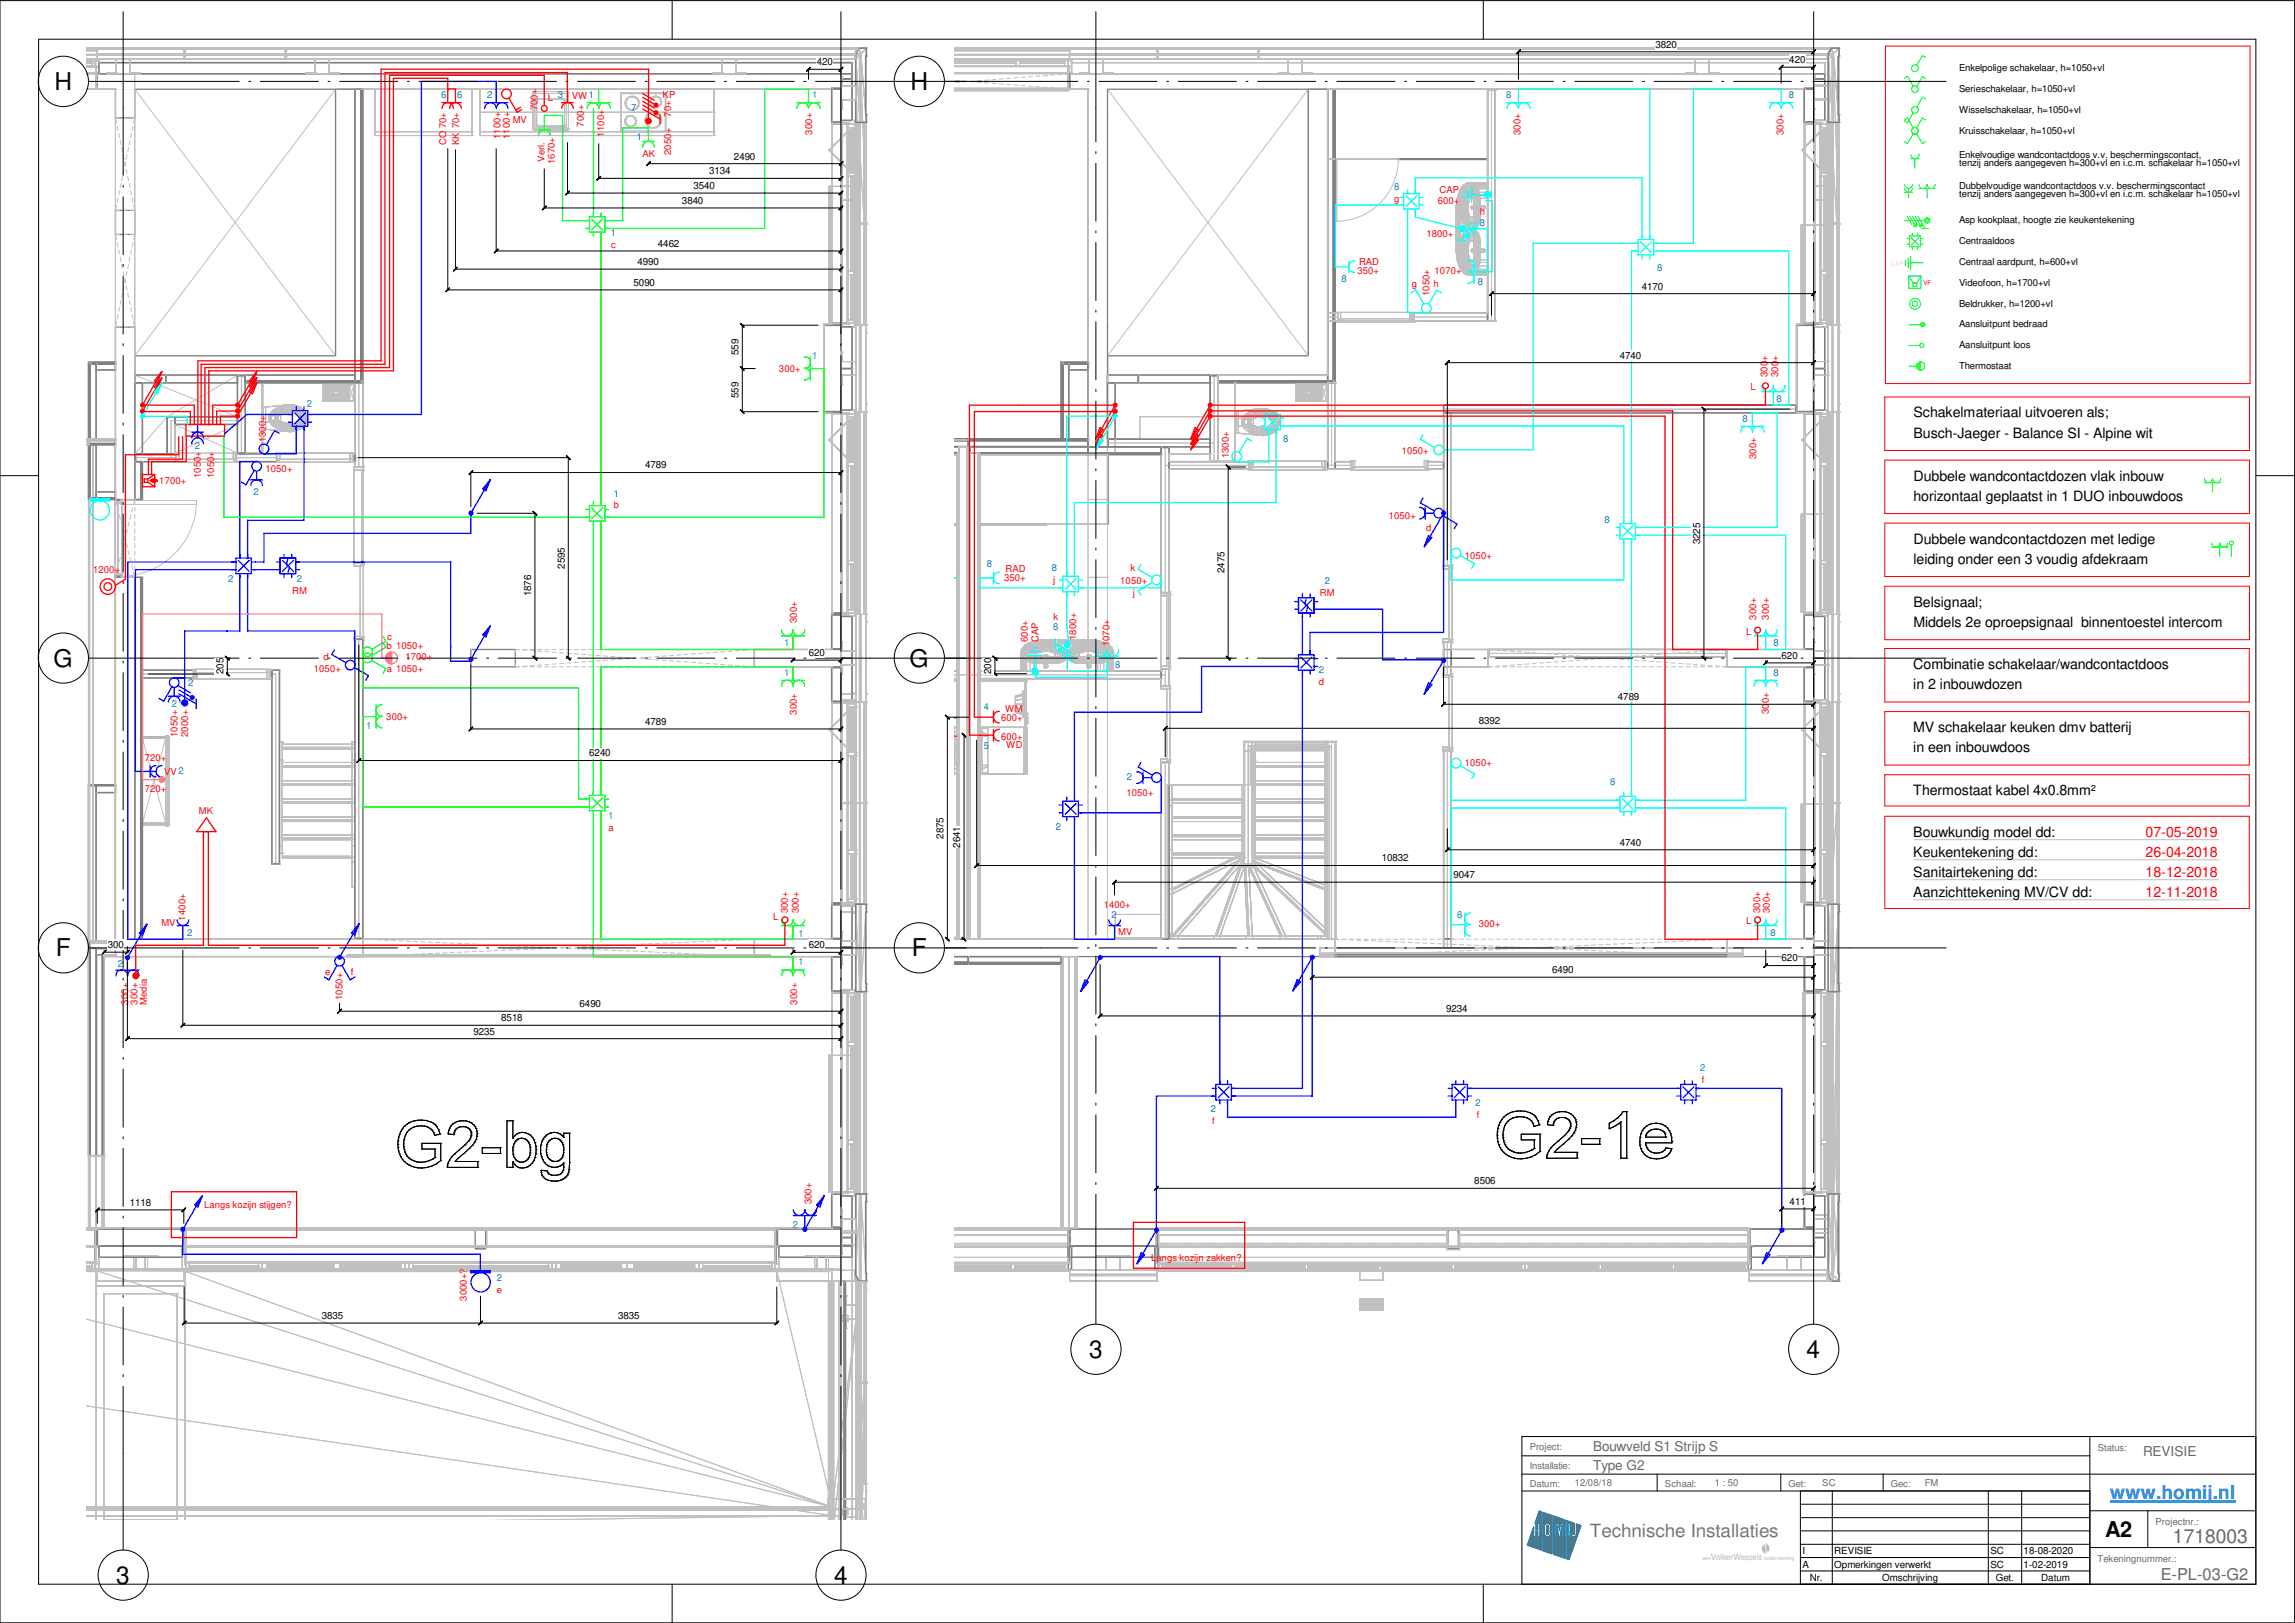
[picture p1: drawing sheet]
<svg xmlns="http://www.w3.org/2000/svg" width="594mm" height="420mm" viewBox="0 0 594 420" stroke-linecap="round" stroke-linejoin="round" font-family="sans-serif">
<defs><g id="words">
<g font-size="6.3">
<text x="14.1" y="23.3">H</text>
<text x="235.7" y="23.3">H</text>
<text x="13.9" y="172.6">G</text>
<text x="235.5" y="172.6">G</text>
<text x="14.4" y="247.6">F</text>
<text x="236" y="247.6">F</text>
<text x="281.9" y="351.5">3</text>
<text x="467.7" y="351.5">4</text>
<text x="30.1" y="409.9">3</text>
<text x="215.9" y="409.9">4</text>
</g>
<text font-size="5.6" x="545" y="398">A2</text>
<text font-size="5" fill="#676767" x="562.5" y="399.4">1718003</text>
<text font-size="4.9" fill="#0080ff" x="546.2" y="388">www.homij.nl</text>
<text font-size="4.7" fill="#767676" x="411.5" y="397.8">Technische Installaties</text>
<text font-size="4.2" fill="#676767" x="559.3" y="409.1">E-PL-03-G2</text>
<g font-size="3.7">
<text x="495.3" y="108.1">Schakelmateriaal uitvoeren als;</text>
<text x="495.3" y="113.3">Busch-Jaeger - Balance SI - Alpine wit</text>
<text x="495.3" y="124.4">Dubbele wandcontactdozen vlak inbouw</text>
<text x="495.3" y="129.6">horizontaal geplaatst in 1 DUO inbouwdoos</text>
<text x="495.3" y="140.7">Dubbele wandcontactdozen met ledige</text>
<text x="495.3" y="145.9">leiding onder een 3 voudig afdekraam</text>
<text x="495.3" y="157.1">Belsignaal;</text>
<text x="495.3" y="162.3">Middels 2e oproepsignaal binnentoestel intercom</text>
<text x="495.3" y="173.2">Combinatie schakelaar/wandcontactdoos</text>
<text x="495.3" y="178.4">in 2 inbouwdozen</text>
<text x="495.3" y="189.6">MV schakelaar keuken dmv batterij</text>
<text x="495.3" y="194.7">in een inbouwdoos</text>
<text x="495.3" y="205.9">Thermostaat kabel 4x0.8mm²</text>
<text x="495.3" y="216.6">Bouwkundig model dd:</text>
<text x="495.3" y="221.8">Keukentekening dd:</text>
<text x="495.3" y="227">Sanitairtekening dd:</text>
<text x="495.3" y="232.2">Aanzichttekening MV/CV dd:</text>
</g>
<g font-size="3.7" fill="#f00">
<text x="555.4" y="216.6">07-05-2019</text>
<text x="555.4" y="221.8">26-04-2018</text>
<text x="555.4" y="227">18-12-2018</text>
<text x="555.4" y="232.2">12-11-2018</text>
</g>
<g font-size="3.5" fill="#676767">
<text x="412.4" y="375.5">Bouwveld S1 Strijp S</text>
<text x="554.7" y="376.8">REVISIE</text>
<text x="412.4" y="380.4">Type G2</text>
</g>
<g font-size="2.5">
<text x="211.4" y="16.9">420</text>
<text x="428.5" y="12.4">3820</text>
<text x="463.2" y="16.4">420</text>
<text x="507.2" y="18.4">Enkelpolige schakelaar, h=1050+vl</text>
<text x="507.2" y="23.8">Serieschakelaar, h=1050+vl</text>
<text x="507.2" y="29.2">Wisselschakelaar, h=1050+vl</text>
<text x="507.2" y="34.6">Kruisschakelaar, h=1050+vl</text>
<text x="190" y="41.3">2490</text>
<text x="507.2" y="40.9">Enkelvoudige wandcontactdoos v.v. beschermingscontact,</text>
<text x="183.6" y="45.1">3134</text>
<text x="507.2" y="43">tenzij anders aangegeven h=300+vl en i.c.m. schakelaar h=1050+vl</text>
<text x="176.5" y="52.8">3840</text>
<text x="179.5" y="48.9">3540</text>
<text x="507.2" y="48.9">Dubbelvoudige wandcontactdoos v.v. beschermingscontact</text>
<text x="507.2" y="51">tenzij anders aangegeven h=300+vl en i.c.m. schakelaar h=1050+vl</text>
<text x="507.2" y="57.8">Asp kookplaat, hoogte zie keukentekening</text>
<text x="170.3" y="63.9">4462</text>
<text x="507.2" y="63.2">Centraaldoos</text>
<text x="165" y="68.6">4990</text>
<text x="507.2" y="68.6">Centraal aardpunt, h=600+vl</text>
<text x="164" y="74">5090</text>
<text x="425" y="75">4170</text>
<text x="507.2" y="74">Videofoon, h=1700+vl</text>
<text x="507.2" y="79.4">Beldrukker, h=1200+vl</text>
<text x="507.2" y="84.7">Aansluitpunt bedraad</text>
<text x="191.2" y="91.9" transform="rotate(-90 191.2 91.9)">559</text>
<text x="419.3" y="92.8">4740</text>
<text x="507.2" y="90.2">Aansluitpunt loos</text>
<text x="507.2" y="95.4">Thermostaat</text>
<text x="191.2" y="103.1" transform="rotate(-90 191.2 103.1)">559</text>
<text x="167" y="121.3">4789</text>
<text x="440.1" y="140.9" transform="rotate(-90 440.1 140.9)">3225</text>
<text x="146.2" y="147.2" transform="rotate(-90 146.2 147.2)">2595</text>
<text x="316.9" y="148.4" transform="rotate(-90 316.9 148.4)">2475</text>
<text x="137.5" y="154.4" transform="rotate(-90 137.5 154.4)">1876</text>
<text x="209.4" y="169.8">620</text>
<text x="461.2" y="170.6">620</text>
<text x="57.9" y="174.5" transform="rotate(-90 57.9 174.5)">205</text>
<text x="256.6" y="174.5" transform="rotate(-90 256.6 174.5)">200</text>
<text x="418.8" y="181.3">4789</text>
<text x="167" y="187.7">4789</text>
<text x="382.8" y="187.5">8392</text>
<text x="152.5" y="195.8">6240</text>
<text x="244.3" y="217.2" transform="rotate(-90 244.3 217.2)">2875</text>
<text x="248.6" y="219.5" transform="rotate(-90 248.6 219.5)">2641</text>
<text x="419.3" y="218.9">4740</text>
<text x="357.7" y="223">10832</text>
<text x="376.2" y="227.4">9047</text>
<text x="27.9" y="245.4">300</text>
<text x="209.4" y="245.5">620</text>
<text x="401.8" y="252">6490</text>
<text x="461.2" y="248.9">620</text>
<text x="150" y="260.7">6490</text>
<text x="374.4" y="261.9">9234</text>
<text x="122.6" y="267.8">9235</text>
<text x="129.8" y="264.4">8518</text>
<text x="381.6" y="306.6">8506</text>
<text x="463.3" y="311.9">411</text>
<text x="33.6" y="312.2">1118</text>
<text x="83.3" y="341.4">3835</text>
<text x="160" y="341.4">3835</text>
<text x="466.6" y="405.8">A</text>
<text x="466.6" y="402.3">I</text>
<text x="474.8" y="405.8">Opmerkingen verwerkt</text>
<text x="474.8" y="402.3">REVISIE</text>
<text x="515.2" y="402.3">SC</text>
<text x="515.2" y="405.8">SC</text>
<text x="523.8" y="402.3">18-08-2020</text>
<text x="523.8" y="405.8">1-02-2019</text>
<text x="468.5" y="409.2">Nr.</text>
<text x="487.2" y="409.2">Omschrijving</text>
<text x="516.6" y="409.2">Get.</text>
<text x="528.4" y="409.2">Datum</text>
</g>
<g font-size="2.5" fill="#0080c0">
<text x="114.2" y="25.3">6</text>
<text x="118.4" y="25.3">6</text>
<text x="126.1" y="25.3">2</text>
<text x="144.4" y="25.3">3</text>
<text x="163.4" y="28.9">7</text>
<text x="210.2" y="25.3">1</text>
<text x="389.9" y="25.3">8</text>
<text x="463" y="25.3">8</text>
<text x="164.8" y="36.1">1</text>
<text x="360.8" y="49.3">8</text>
<text x="383" y="58.5">8</text>
<text x="158.2" y="61.2">1</text>
<text x="429" y="70.2">8</text>
<text x="347.3" y="73">8</text>
<text x="382.6" y="73.8">8</text>
<text x="210.2" y="92.9">1</text>
<text x="79.4" y="105.3">2</text>
<text x="459.8" y="104.1">8</text>
<text x="451.1" y="109.2">8</text>
<text x="50.5" y="116.2">2</text>
<text x="332.1" y="114.4">8</text>
<text x="65.6" y="128.2">2</text>
<text x="158.9" y="128.6">1</text>
<text x="415.4" y="135.3">8</text>
<text x="255.4" y="146.8">8</text>
<text x="272.2" y="147.7">8</text>
<text x="59.1" y="150.7">2</text>
<text x="76.9" y="150.7">2</text>
<text x="342.9" y="151.2">2</text>
<text x="202.9" y="167.2">1</text>
<text x="272.6" y="163.1">8</text>
<text x="459.1" y="167.1">8</text>
<text x="288.6" y="172.9">8</text>
<text x="48.7" y="177.7">2</text>
<text x="202.9" y="174.9">1</text>
<text x="341.4" y="174.3">2</text>
<text x="459.1" y="174.9">8</text>
<text x="44.4" y="182.9">2</text>
<text x="254.7" y="183.8">4</text>
<text x="94.8" y="188.7">1</text>
<text x="254.7" y="193.8">5</text>
<text x="291.7" y="202">2</text>
<text x="416.8" y="203.1">8</text>
<text x="157.4" y="212">1</text>
<text x="273.3" y="214.7">2</text>
<text x="287.7" y="237.8">2</text>
<text x="377.2" y="237.8">8</text>
<text x="48.5" y="242.3">2</text>
<text x="206.7" y="242.5">1</text>
<text x="458.3" y="242.2">8</text>
<text x="30.5" y="250.3">2</text>
<text x="206.7" y="249.9">1</text>
<text x="440.1" y="277.2">2</text>
<text x="313.4" y="287.9">2</text>
<text x="381.9" y="286.3">2</text>
<text x="205.2" y="317.8">2</text>
<text x="128.6" y="331.7">2</text>
</g>
<g font-size="2.5" fill="#f00">
<text x="139.1" y="28.6" transform="rotate(-90 139.1 28.6)">700+</text>
<text x="141.8" y="26">L</text>
<text x="148" y="25.6">VW1</text>
<text x="171.5" y="25.3">KP</text>
<text x="115.5" y="33.2" transform="rotate(-90 115.5 33.2)">70+</text>
<text x="118.8" y="33.2" transform="rotate(-90 118.8 33.2)">70+</text>
<text x="129.6" y="36" transform="rotate(-90 129.6 36)">1100+</text>
<text x="132" y="36" transform="rotate(-90 132 36)">1100+</text>
<text x="132.7" y="31.7">MV</text>
<text x="151.2" y="32.8" transform="rotate(-90 151.2 32.8)">700+</text>
<text x="156.4" y="35.3" transform="rotate(-90 156.4 35.3)">1100+</text>
<text x="173.7" y="30.3" transform="rotate(-90 173.7 30.3)">70+</text>
<text x="210.2" y="34.8" transform="rotate(-90 210.2 34.8)">300+</text>
<text x="393.6" y="35" transform="rotate(-90 393.6 35)">300+</text>
<text x="461.6" y="35" transform="rotate(-90 461.6 35)">300+</text>
<text x="115.5" y="37.6" transform="rotate(-90 115.5 37.6)">CO</text>
<text x="118.8" y="37.6" transform="rotate(-90 118.8 37.6)">KK</text>
<text x="141" y="41.8" transform="rotate(-90 141 41.8)">Verl.</text>
<text x="166.3" y="40.7">AK</text>
<text x="173.7" y="40.1" transform="rotate(-90 173.7 40.1)">2050+</text>
<text x="143.6" y="42.5" transform="rotate(-90 143.6 42.5)">1670+</text>
<text x="360.8" y="52.4">g</text>
<text x="372.2" y="52.9">600+</text>
<text x="372.7" y="50.1">CAP</text>
<text x="383" y="55.8">h</text>
<text x="158.2" y="64.3">c</text>
<text x="369.2" y="61.2">1800+</text>
<text x="351.4" y="71">350+</text>
<text x="351.8" y="68.5">RAD</text>
<text x="371.3" y="71">1070+</text>
<text x="365.4" y="74.4">g</text>
<text x="370" y="76.7" transform="rotate(-90 370 76.7)">1050+</text>
<text x="371.1" y="74.4">h</text>
<text x="201.6" y="96.2">300+</text>
<text x="453.1" y="100.9">L</text>
<text x="457.5" y="97.7" transform="rotate(-90 457.5 97.7)">300+</text>
<text x="460.3" y="97.7" transform="rotate(-90 460.3 97.7)">300+</text>
<text x="68.8" y="114.5" transform="rotate(-90 68.8 114.5)">1300+</text>
<text x="318.1" y="118.7" transform="rotate(-90 318.1 118.7)">1300+</text>
<text x="362.8" y="117.5">1050+</text>
<text x="454.6" y="118.8" transform="rotate(-90 454.6 118.8)">300+</text>
<text x="41.2" y="125.3">1700+</text>
<text x="52" y="123.8" transform="rotate(-90 52 123.8)">1050+</text>
<text x="55.5" y="123.8" transform="rotate(-90 55.5 123.8)">1050+</text>
<text x="68.7" y="122.3">1050+</text>
<text x="158.9" y="131.6">b</text>
<text x="359.5" y="134.2">1050+</text>
<text x="369.1" y="137.4">d</text>
<text x="24.1" y="148.3">1200+</text>
<text x="260.3" y="148">RAD</text>
<text x="292.7" y="147.8">k</text>
<text x="379.2" y="144.7">1050+</text>
<text x="75.6" y="153.7">RM</text>
<text x="259.9" y="150.5">350+</text>
<text x="272.6" y="150.8">j</text>
<text x="290" y="151.1">1050+</text>
<text x="293.3" y="154.3">j</text>
<text x="341.7" y="154.3">RM</text>
<text x="206.3" y="161.3" transform="rotate(-90 206.3 161.3)">300+</text>
<text x="272.7" y="160.5">k</text>
<text x="454.6" y="160.4" transform="rotate(-90 454.6 160.4)">300+</text>
<text x="457.8" y="160.4" transform="rotate(-90 457.8 160.4)">300+</text>
<text x="100.2" y="165.8">c</text>
<text x="266" y="166.3" transform="rotate(-90 266 166.3)">600+</text>
<text x="268.8" y="166.3" transform="rotate(-90 268.8 166.3)">CAP</text>
<text x="278.6" y="165.7" transform="rotate(-90 278.6 165.7)">1800+</text>
<text x="287.2" y="167.3" transform="rotate(-90 287.2 167.3)">1070+</text>
<text x="452" y="164.5">L</text>
<text x="83.8" y="171">d</text>
<text x="100.1" y="168.1">b 1050+</text>
<text x="104.9" y="171">1700+</text>
<text x="81.2" y="174.1">1050+</text>
<text x="100.2" y="174.1">a 1050+</text>
<text x="341.4" y="177.4">d</text>
<text x="206.3" y="185" transform="rotate(-90 206.3 185)">300+</text>
<text x="260.2" y="184.4">WM</text>
<text x="457.8" y="184.8" transform="rotate(-90 457.8 184.8)">300+</text>
<text x="45.9" y="190.8" transform="rotate(-90 45.9 190.8)">1050+</text>
<text x="48.7" y="190.8" transform="rotate(-90 48.7 190.8)">2000+</text>
<text x="100" y="186.4">300+</text>
<text x="259.1" y="186.7">600+</text>
<text x="259.1" y="191.5">600+</text>
<text x="37.5" y="197">720+</text>
<text x="260.4" y="193.7">WD</text>
<text x="42.5" y="200.6">VV 2</text>
<text x="379.2" y="198.3">1050+</text>
<text x="37.5" y="205.1">720+</text>
<text x="291.6" y="206.2">1050+</text>
<text x="51.5" y="210.6">MK</text>
<text x="157.5" y="215">a</text>
<text x="41.8" y="239.7">MV</text>
<text x="48" y="238.3" transform="rotate(-90 48 238.3)">1400+</text>
<text x="200.1" y="238.3">L</text>
<text x="204" y="236.5" transform="rotate(-90 204 236.5)">300+</text>
<text x="206.8" y="236.5" transform="rotate(-90 206.8 236.5)">300+</text>
<text x="285.7" y="235.1">1400+</text>
<text x="452" y="239.3">L</text>
<text x="455.6" y="236.3" transform="rotate(-90 455.6 236.3)">300+</text>
<text x="458.1" y="236.3" transform="rotate(-90 458.1 236.3)">300+</text>
<text x="289.5" y="242.1">MV</text>
<text x="382.8" y="240.1">300+</text>
<text x="84.2" y="252.3">e</text>
<text x="90.8" y="252.3">f</text>
<text x="33.1" y="260.1" transform="rotate(-90 33.1 260.1)">300+</text>
<text x="35.6" y="260.1" transform="rotate(-90 35.6 260.1)">300+</text>
<text x="38" y="260.1" transform="rotate(-90 38 260.1)">Media</text>
<text x="88.6" y="258.9" transform="rotate(-90 88.6 258.9)">1050+</text>
<text x="206.4" y="260.1" transform="rotate(-90 206.4 260.1)">300+</text>
<text x="440.5" y="280.3">f</text>
<text x="313.8" y="291">f</text>
<text x="382.3" y="289.4">f</text>
<text x="210.1" y="311.8" transform="rotate(-90 210.1 311.8)">300+</text>
<text x="52.9" y="312.7">Langs kozijn stijgen?</text>
<text x="298" y="326.4">Langs kozijn zakken?</text>
<text x="128.7" y="334.7">e</text>
<text x="120.8" y="336.8" transform="rotate(-90 120.8 336.8)">3000+?</text>
</g>
<g font-size="2.5" fill="#676767">
<text x="396" y="375.4">Project:</text>
<text x="543" y="375.7">Status:</text>
<text x="396" y="380.4">Installatie:</text>
<text x="396" y="384.9">Datum:</text>
<text x="407.6" y="384.8">12/08/18</text>
<text x="431" y="384.9">Schaal:</text>
<text x="443.9" y="384.8">1 : 50</text>
<text x="463" y="384.9">Get:</text>
<text x="471.7" y="384.8">SC</text>
<text x="489.5" y="384.9">Gec:</text>
<text x="498.2" y="384.8">FM</text>
<text x="558" y="394.8">Projectnr.:</text>
<text x="543" y="404.4">Tekeningnummer.:</text>
</g>
<text font-size="2.2" fill="#bababa" x="442.8" y="403.8">VolkerWessels</text>
<text font-size="2" fill="#f00" x="489.5" y="68.7">CAP</text>
<text font-size="1.6" fill="#f00" x="497.9" y="73.7">VF</text>
<g font-size="1.4" fill="#bababa">
<text x="440.7" y="403.8">een</text>
<text x="456.7" y="403.8">onderneming</text>
</g>
</g></defs>
<path d="M496.1 93.7h1.1v2.1h-1.1z" fill="#0f0"/>
<path d="M488.1 11.9h94.4v87.4h-94.4zM487.9 102.8h94.4v13.8h-94.4zM487.9 119.1h94.4v13.9h-94.4zM487.9 135.4h94.4v13.9h-94.4zM487.9 151.8h94.4v13.8h-94.4zM487.9 167.9h94.4v13.8h-94.4zM487.9 184.2h94.4v13.9h-94.4zM487.9 200.6h94.4v8.1h-94.4zM487.9 211.3h94.4v23.9h-94.4z" fill="none" stroke="#f00" stroke-width=".26"/>
<g fill="none" stroke="#0f0" stroke-width=".26">
<path d="M498.5 14.8l-.9-.4-1.5 2.5M492.9 31.1l.9-.5 1.5 2.5M493 20.2l.8-.4 1.5 2.5M495.3 29.2l-1.5 2.6-.9-.5M495.3 34.6l-1.5 2.6-.9-.5M496.1 34.6l1.5 2.6 .9-.5M496.7 40a1.04 1.04 0 0 1-1 1 1.04 1.04 0 0 1-1-1M498.5 25.6l-.9-.4-1.5 2.5M498.5 20.3l-.8-.5-1.6 2.5M498.5 31.1l-.9-.5-1.5 2.5M492.9 57.1h5.2M493 49.8h2.1"/>
<path d="M493 47.7a1.04 1.04 0 0 0 1.1 1.1 1.04 1.04 0 0 0 1-1.1M493 48.8a1.04 1.04 0 0 0 1.1 1 1.04 1.04 0 0 0 1-1M493.7 56l1.2 2.1M494 48.8v2.4M494.4 56l1.2 2.1M494.6 41.1h2.1M495.1 56l1.2 2.1M495.7 58.3h.2v.2h-.2zM495.7 41.1v2.5M495.8 56l1.2 2.1M496.5 56l1.8 3.2M496.7 47.7a1.04 1.04 0 0 0 1.1 1.1 1.04 1.04 0 0 0 1-1.1 1.06 1.06 0 0 0 1.1 1.1 1.06 1.06 0 0 0 1-1.1"/>
<path d="M497.1 58.3h.2v.2h-.2zM497.4 59.2h1.8M498.8 48.8l.1 2.5M498.8 48.8h2.1M498.8 48.8h-2.1M493.2 67.4v1.4M493.6 61.8h.7M493.6 63.2h.7M493.9 66.8v2.5M494.1 71.4v3.2h3.1v-3.2M494.1 71.4h3.1M494.1 71.4l1.2 1.9"/>
<path d="M494.3 61.1h2.8v2.8h-2.8zM494.6 66.3v3.5M494.6 68.1h3.2M494.7 61.5l2 1.9M495 60.4v.7M495 63.9v.7M495.3 73.3h.8M495.3 73.3v.9h.8v-.9M496.4 60.4v.7M496.4 63.9v.7M496.7 61.5l-2 1.9M497.1 61.8h.7"/>
<path d="M497.1 63.2h.7M497.2 71.4l-1.1 1.9M494 89.4h3M494.2 94.8h1.9M494.2 84.1h3M497.2 93.7v2.1M497.2 93.7a1.06 1.06 0 0 0-1.1 1.1 1.06 1.06 0 0 0 1.1 1M570.7 123.9a1.04 1.04 0 0 0 1 1.1 1.04 1.04 0 0 0 1-1.1 1.06 1.06 0 0 0 1.1 1.1 1.06 1.06 0 0 0 1-1.1M572.7 125v2.4M572.7 125h2.1M572.7 125h-2.1M572.5 140.6a1.06 1.06 0 0 0 1.1 1 1.06 1.06 0 0 0 1-1 1.04 1.04 0 0 0 1.1 1 1.04 1.04 0 0 0 1-1"/>
<path d="M574.6 141.6v2.5M574.6 141.6h2.1M574.6 141.6l-2.1 .1M577.6 141.1v3"/>
<circle cx="495.7" cy="17.7" r=".88"/>
<circle cx="495.7" cy="33.9" r=".88"/>
<circle cx="495.7" cy="28.5" r=".87"/>
<circle cx="495.7" cy="23.1" r=".87"/>
<circle cx="495.8" cy="58.4" r=".36"/>
<circle cx="497.2" cy="58.4" r=".36"/>
<circle cx="498.9" cy="57.1" r=".34"/>
<circle cx="498.9" cy="57.1" r=".7"/>
<circle cx="495.7" cy="78.6" r=".7"/>
<circle cx="495.7" cy="78.6" r="1.4"/>
<circle cx="497.2" cy="94.8" r="1.06"/>
<circle cx="497.5" cy="89.4" r=".54"/>
<circle cx="497.7" cy="84" r=".26"/>
<circle cx="497.7" cy="84" r=".52"/>
<circle cx="577.6" cy="140.6" r=".54"/>
</g>
<g fill="none" stroke="#c0c0c0" stroke-width=".26">
<path d="M247.1 19.1h222.4M277 19.1h.1M277 19.1v4M469.5 19.1h.1M469.5 19.1v4M247.1 23.1h34.5M277 23.1h.1M281.6 23.1h.1M281.6 30.5h.1M281.6 23.1v220.1M281.6 30.5h5.1M286.7 23.1h.1"/>
<path d="M286.7 30.5h.1M286.7 23.1l52 69M286.7 23.1h182.8M286.7 23.1v220.1M338.7 23.1h.1M338.7 23.1l-52 69M338.7 23.1v69M339.9 23.1h.1M339.9 23.1v70.2M343.7 23.1h.1M343.7 23.1v74M469.5 23.1h.1"/>
<path d="M281.6 54.5h.1M281.6 54.5h5.1M286.7 54.5h.1M281.6 60.7h.1M281.6 60.7h5.1M286.7 60.7h.1M281.6 84.7h.1M281.6 84.7h5.1M286.7 92.1h.1M286.7 97.1h.1M286.7 84.7h.1M286.7 92.1h52"/>
<path d="M286.7 97.1h57M313.3 97.1h.1M313.3 93.3h.1M313.3 93.3v3.8M313.3 93.3h26.6M338.7 92.1h.1M339.9 93.3h.1M343.7 97.1h.1M281.6 114h.1M281.6 129.3h.1M281.6 129.3h5.1M286.7 129.3h.1"/>
<path d="M281.6 149.5h.1M281.6 149.5h5.1M286.7 149.5h.1M495.4 217.4h79M495.4 222.6h79M495.4 227.7h79M495.4 232.9h79M281.6 243.2h.1M281.6 243.2h5.1M286.7 243.2h.1"/>
</g>
<path d="M453 318.2h16.5v4.4h-16.5z" fill="#fff"/>
<path d="M453 318.2h16.5v4.4h-16.5z" fill="none" stroke="#808080" stroke-width=".47"/>
<g fill="#c0c0c0">
<circle cx="469.5" cy="318.2" r=".17"/>
<circle cx="469.5" cy="322.6" r=".17"/>
<circle cx="453" cy="322.6" r=".17"/>
<circle cx="453" cy="318.2" r=".17"/>
</g>
<path d="M277 318.2h22.3v4.4h-22.3z" fill="#fff"/>
<path d="M277 318.2h22.3v4.4h-22.3z" fill="none" stroke="#808080" stroke-width=".47"/>
<g fill="#c0c0c0">
<circle cx="299.3" cy="318.2" r=".17"/>
<circle cx="299.3" cy="322.6" r=".17"/>
<circle cx="277" cy="322.6" r=".17"/>
<circle cx="277" cy="318.2" r=".17"/>
</g>
<path d="M374.6 318.4h3.1v5h-3.1z" fill="#fff"/>
<path d="M374.9 318.4h2.2l.5 .2 .1 4.3-.3 .4-2.2 .1-.5-.3-.1-4.3zM374.9 318.6h2.5v4.5h-2.5z" fill="none" stroke="#808080" stroke-width=".26"/>
<g fill="none" stroke="#c0c0c0" stroke-width=".26">
<path d="M469.5 19.1h.1M339.9 23.1v70.2M469.5 23.1v223.9M313.3 93.3h.1M313.3 93.3v14.6M313.3 93.3h26.6M339.9 93.3h.1M247.1 114h34.5M286.7 113.7h.1M286.7 113.7v.3M286.7 113.7h8.4M295.1 113.7h.1"/>
<path d="M295.1 107.9h.1M295.1 107.9v5.8M295.1 107.9h18.2M313.3 107.9h.1M323.6 193.6h.1M323.6 193.6v9.5M323.6 193.6h20.6M344.2 193.6h.1M344.2 193.6v49.6M302.1 203.1h.1M302.1 203.1h21.5M302.1 203.1v40.1"/>
<path d="M323.6 203.1h.1M288.7 236.7h.1M288.7 236.7v6M288.7 236.7h12M300.7 236.7h.1M300.7 236.7v6M247.1 247h222.4M288.7 242.7h.1M288.7 242.7h12M300.7 242.7h.1M302.1 243.2h.1M302.1 243.2h42.1"/>
<path d="M344.2 243.2h.1M469.5 247h.1"/>
</g>
<path d="M277 19.1h192.5v4h-192.5z" fill="#fff"/>
<path d="M281.6 23.1h-4.6v-4h192.5v4h-182.8" fill="none" stroke="#808080" stroke-width=".34"/>
<g fill="none" stroke="#c0c0c0" stroke-width=".26">
<path d="M247.3 19.1h1.1M249.2 19.1h1.1M251.1 19.1h1.1M253 19.1h1.1M254.8 19.1h1.1M256.8 19.1h1.1M258.7 19.1h1.1M260.6 19.1h1.1M262.5 19.1h1.1M264.4 19.1h1.1M265.4 20l-1.1 .1M266.3 19.1h1.1"/>
<path d="M267.3 19.8l-1.1 .1M268.2 19.1h1.1M269.2 19.7l-1.1 .1M270 19.1h1.1M271.1 19.5l-1.1 .1M271.9 19.1h1.1M273 19.4l-1.1 .1M273.9 19.1h1.1M274.9 19.3h-1.1M275.8 19.1h1.2M277 19.1h.1M277 19.1l-1.3 .1"/>
<path d="M277 19.1v.7M469.5 19.1h.1M247.3 20.8l1.1 .1M247.3 23.1h1.1M248.4 21.3l-1.1 .1M249.2 21l1.1 .1-1.1 .1M249.2 23.1h1.1M251.1 23.1h1.1M252.2 21l-1.1 .1 1.1 .1M252.9 21.3l1.1 .1M253 23.1h1.1M254 20.8l-1.1 .1"/>
<path d="M254.8 21.4l1.1 .1M254.8 23.1h1.1M255.9 20.7l-1.1 .1M256.8 21.5l1.1 .1M256.8 23.1h1.1M257.9 20.6h-1.1M258.7 21.7l1.1 .1M258.7 23.1h1.1M259.8 20.4l-1.1 .1M260.5 21.8l1.1 .1M260.6 23.1h1.1M261.6 20.3l-1.1 .1"/>
<path d="M262.4 22l1.1 .1M262.5 23.1h1.1M263.5 20.1l-1.1 .1M264.3 22.1l1.1 .1M264.4 23.1h1.1M266.2 22.3h1.1M266.3 23.1h1.1M268.1 22.4l1.1 .1M268.2 23.1h1.1M270 22.6h1.1M270 23.1h1.1M271.9 22.7l1.1 .1"/>
<path d="M271.9 23.1h1.1M273.8 22.8l1.1 .1M273.9 23.1h1.1M275.7 23l1.3 .1M275.8 23.1h1.2M277 23.1h.1M277 20.5v1.1M277 22.4v.7M469.5 23.1h.1"/>
</g>
<path d="M247.2 243.2h222.3v4.4h-222.3z" fill="#fff"/>
<path d="M247.1 243.2h98.6v4.4h-98.6M447 243.2h22.5v4.4h-22.5z" fill="none" stroke="#808080" stroke-width=".34"/>
<path d="M345.7 247.6h.1M345.7 243.2h.1M447 247.6h.1M447 243.2h.1M469.5 247.6h.1M469.5 243.2h.1" fill="none" stroke="#c0c0c0" stroke-width=".26"/>
<path d="M338.7 23.1h5v69h-5z" fill="#fff"/>
<path d="M338.7 92.1v-69h5v69" fill="none" stroke="#808080" stroke-width=".34"/>
<path d="M338.7 23.1h.1M343.7 23.1h.1M338.7 92.1h.1" fill="none" stroke="#c0c0c0" stroke-width=".26"/>
<path d="M286.7 92.1h57v5h-57z" fill="#fff"/>
<path d="M338.7 92.1h-52v5h57v-5" fill="none" stroke="#808080" stroke-width=".34"/>
<path d="M286.7 92.1h.1M286.7 97.1h.1M343.7 97.1h.1" fill="none" stroke="#c0c0c0" stroke-width=".26"/>
<path d="M281.6 23.1h5.1v92.6h-5.1z" fill="#fff"/>
<path d="M281.6 23.1v92.6h5.1v-92.6" fill="none" stroke="#808080" stroke-width=".34"/>
<path d="M281.6 23.1h.1M286.7 23.1h.1M281.6 115.7h.1M286.7 115.7h.1" fill="none" stroke="#c0c0c0" stroke-width=".26"/>
<path d="M373.7 168.1h95.8v4.5h-95.8z" fill="#fff"/>
<path d="M373.7 168.1h11.4v4.5h-11.4zM447 168.1h22.5v4.5h-22.5z" fill="none" stroke="#808080" stroke-width=".34"/>
<g fill="none" stroke="#c0c0c0" stroke-width=".26">
<path d="M373.7 172.6h.1M373.7 168.1h.1M385.1 172.6h.1M385.1 168.1h.1M385.1 168.1l1.2 .1M385.1 168.1v.9M385.1 169.8v1.1M385.1 171.7v.9M385.1 168.1h1.1M385.1 172.6h1.1M386.3 172.5l-1.2 .1M387.1 168.1h1.1"/>
<path d="M387.1 172.6h1.1M387.1 168.3h1.1M388.2 172.4l-1.1 .1M389 168.1h1.1M389 172.6h1.1M389 168.4l1.1 .1M390.1 172.3l-1.1 .1M390.9 168.1h1.1M390.9 172.6h1.1M390.9 168.6h1.1M392 172.2h-1.1M392.8 168.1h1.1"/>
<path d="M392.8 172.6h1.1M392.8 168.7l1.1 .1M393.9 172l-1.1 .1M394.7 168.1h1.1M394.7 172.6h1.1M394.7 168.8l1.1 .1M395.8 171.9h-1.1M396.6 168.1h1.1M396.6 172.6h1.1M396.6 169l1.1 .1M397.7 171.7l-1.1 .1M398.4 168.1h1.1"/>
<path d="M398.4 172.6h1.1M398.5 169.1l1.1 .1M399.6 171.6l-1.1 .1M400.3 168.1h1.1M400.3 172.6h1.1M400.4 169.2l1.1 .1M401.5 171.4l-1.1 .1M402.3 168.1h1.1M402.3 172.6h1.1M402.3 169.4h1.1M403.4 171.3l-1.1 .1M404.2 168.1h1.1"/>
<path d="M404.2 172.6h1.1M404.2 169.5l1.1 .1M405.3 171.2l-1.1 .1M406.1 168.1h1.1M406.1 172.6h1.1M406.1 169.7h1.1M407.2 171l-1.1 .1M408 169.8l1.1 .1M408 168.1h1.1M408 172.6h1.1M409.1 170.9l-1.1 .1M409.9 169.9l1.1 .1"/>
<path d="M409.9 168.1h1.1M409.9 172.6h1.1M411 170.8h-1.1M411.8 170.1l1.1 .1M411.8 168.1h1.1M411.8 172.6h1.1M412.9 170.6l-1.1 .1M413.6 168.1h1.1M413.6 172.6h1.1M413.7 170.2l1.1 .1M414.8 170.5l-1.1 .1M415.5 170.3l1.1 .1"/>
<path d="M415.5 168.1h1.1M415.5 172.6h1.1M416.6 170.3l-1.1 .1M417.4 170.5l1.1 .1M417.4 168.1h1.1M417.4 172.6h1.1M418.5 170.2l-1.1 .1M419.4 170.6l1.1 .1M419.4 168.1h1.1M419.4 172.6h1.1M420.5 170.1l-1.1 .1M421.3 170.8h1.1"/>
<path d="M421.3 168.1h1.1M421.3 172.6h1.1M422.4 169.9l-1.1 .1M423.1 170.9l1.1 .1M423.2 168.1h1.1M423.2 172.6h1.1M424.2 169.8l-1.1 .1M425 171l1.1 .1M425.1 168.1h1.1M425.1 172.6h1.1M426.1 169.7h-1.1M426.9 171.2l1.1 .1"/>
<path d="M427 168.1h1.1M427 172.6h1.1M428 169.5l-1.1 .1M428.8 171.3l1.1 .1M428.9 168.1h1.1M428.9 172.6h1.1M429.9 169.4h-1.1M430.7 171.4l1.1 .1M430.7 168.1h1.1M430.7 172.6h1.1M431.8 169.2l-1.1 .1M432.6 171.6l1.1 .1"/>
<path d="M432.6 168.1h1.1M432.6 172.6h1.1M433.7 169.1l-1.1 .1M434.5 171.7l1.1 .1M434.6 168.1h1.1M434.6 172.6h1.1M435.6 169l-1.1 .1M436.4 171.9h1.1M436.5 168.1h1.1M436.5 172.6h1.1M437.5 168.8l-1.1 .1M438.3 172l1.1 .1"/>
<path d="M438.4 168.1h1.1M438.4 172.6h1.1M439.4 168.7l-1.1 .1M440.2 172.2h1.1M440.3 168.1h1.1M440.3 172.6h1.1M441.3 168.6h-1.1M442.1 172.3l1.1 .1M442.2 168.1h1.1M442.2 172.6h1.1M443.2 168.4l-1.1 .1M444 172.4l1.1 .1"/>
<path d="M444.1 168.1h1.1M444.1 172.6h1.1M445.1 168.3h-1.1M445.9 172.5l1.1 .1M445.9 168.1h1.1M445.9 172.6h1.1M447 172.6h.1M447 168.1h.1M447 168.1l-1.1 .1M447 168.1v.9M447 169.8v1.1M447 171.7v.9"/>
<path d="M469.5 172.6h.1M469.5 168.1h.1"/>
</g>
<path d="M465.1 84.2h4.4v22.4h-4.4z" fill="#fff"/>
<path d="M465.1 84.2h4.4v22.4h-4.4z" fill="none" stroke="#808080" stroke-width=".47"/>
<g fill="#c0c0c0">
<circle cx="465.1" cy="84.2" r=".17"/>
<circle cx="469.5" cy="84.2" r=".17"/>
<circle cx="469.5" cy="106.6" r=".17"/>
<circle cx="465.1" cy="106.6" r=".17"/>
</g>
<path d="M248.7 319.8h3.9M254.7 319.8h4M260.6 319.8h4.1M266.7 319.8h4M272.7 319.8h4M248.7 321.9h3.9M254.7 321.9h4M260.6 321.9h4.1M266.7 321.9h4M272.7 321.9h4" fill="none" stroke="#c0c0c0" stroke-width=".26"/>
<path d="M247.1 319.8h29.6M247.1 319.6h29.6M276.7 319.9h.1M247.1 321.9h29.6M247.1 322.1h29.6" fill="none" stroke="#c0c0c0" stroke-width=".34"/>
<circle cx="276.7" cy="319.9" r=".17" fill="#c0c0c0"/>
<path d="M276.7 319.8v.1" fill="none" stroke="#c0c0c0" stroke-width=".34"/>
<circle cx="276.7" cy="319.8" r=".17" fill="#c0c0c0"/>
<path d="M276.7 319.8v.1" fill="none" stroke="#c0c0c0" stroke-width=".34"/>
<circle cx="276.7" cy="319.9" r=".17" fill="#c0c0c0"/>
<path d="M276.7 319.9v1.9" fill="none" stroke="#c0c0c0" stroke-width=".34"/>
<circle cx="276.7" cy="321.8" r=".17" fill="#c0c0c0"/>
<path d="M276.7 321.8v.1" fill="none" stroke="#c0c0c0" stroke-width=".34"/>
<circle cx="276.7" cy="321.9" r=".17" fill="#c0c0c0"/>
<path d="M276.7 321.8v.1" fill="none" stroke="#c0c0c0" stroke-width=".34"/>
<circle cx="276.7" cy="321.8" r=".17" fill="#c0c0c0"/>
<path d="M276.7 319.9v1.9" fill="none" stroke="#c0c0c0" stroke-width=".34"/>
<circle cx="276.7" cy="322.1" r=".17" fill="#c0c0c0"/>
<path d="M276.7 319.7v2.4" fill="none" stroke="#c0c0c0" stroke-width=".34"/>
<circle cx="276.7" cy="319.7" r=".17" fill="#c0c0c0"/>
<path d="M276.7 319.6v.1" fill="none" stroke="#c0c0c0" stroke-width=".34"/>
<circle cx="276.7" cy="319.6" r=".17" fill="#c0c0c0"/>
<path d="M276.7 319.6v.1" fill="none" stroke="#c0c0c0" stroke-width=".34"/>
<circle cx="276.7" cy="319.7" r=".17" fill="#c0c0c0"/>
<path d="M276.7 319.7v2.4" fill="none" stroke="#c0c0c0" stroke-width=".34"/>
<circle cx="276.7" cy="322.1" r=".17" fill="#c0c0c0"/>
<g fill="none" stroke="#c0c0c0" stroke-width=".26">
<path d="M299.6 319.8h3.5M305.1 319.8h4M311.1 319.8h4M317.1 319.8h4M323.1 319.8h4M329.1 319.8h4M335.1 319.8h4M341.1 319.8h4M347.1 319.8h4M353.1 319.8h4M359.1 319.8h4M365.1 319.8h4"/>
<path d="M371.1 319.8h3.5M299.6 321.9h3.5M305.1 321.9h4M311.1 321.9h4M317.1 321.9h4M323.1 321.9h4M329.1 321.9h4M335.1 321.9h4M341.1 321.9h4M347.1 321.9h4M353.1 321.9h4M359.1 321.9h4"/>
<path d="M365.1 321.9h4M371.1 321.9h3.5"/>
</g>
<path d="M299.6 319.8h75M299.6 319.6h75M374.6 319.9h.1M299.6 321.9h75M299.6 322.1h75" fill="none" stroke="#c0c0c0" stroke-width=".34"/>
<circle cx="374.6" cy="319.9" r=".17" fill="#c0c0c0"/>
<path d="M374.6 319.8v.1" fill="none" stroke="#c0c0c0" stroke-width=".34"/>
<circle cx="374.6" cy="319.8" r=".17" fill="#c0c0c0"/>
<path d="M374.6 319.8v.1" fill="none" stroke="#c0c0c0" stroke-width=".34"/>
<circle cx="374.6" cy="319.9" r=".17" fill="#c0c0c0"/>
<path d="M374.6 319.9v1.9" fill="none" stroke="#c0c0c0" stroke-width=".34"/>
<circle cx="374.6" cy="321.8" r=".17" fill="#c0c0c0"/>
<path d="M374.6 321.8v.1" fill="none" stroke="#c0c0c0" stroke-width=".34"/>
<circle cx="374.6" cy="321.9" r=".17" fill="#c0c0c0"/>
<path d="M374.6 321.8v.1" fill="none" stroke="#c0c0c0" stroke-width=".34"/>
<circle cx="374.6" cy="321.8" r=".17" fill="#c0c0c0"/>
<path d="M374.6 319.9v1.9" fill="none" stroke="#c0c0c0" stroke-width=".34"/>
<circle cx="374.6" cy="322.1" r=".17" fill="#c0c0c0"/>
<path d="M374.6 319.7v2.4" fill="none" stroke="#c0c0c0" stroke-width=".34"/>
<circle cx="374.6" cy="319.7" r=".17" fill="#c0c0c0"/>
<path d="M374.6 319.6v.1" fill="none" stroke="#c0c0c0" stroke-width=".34"/>
<circle cx="374.6" cy="319.6" r=".17" fill="#c0c0c0"/>
<path d="M374.6 319.6v.1" fill="none" stroke="#c0c0c0" stroke-width=".34"/>
<circle cx="374.6" cy="319.7" r=".17" fill="#c0c0c0"/>
<path d="M374.6 319.7v2.4" fill="none" stroke="#c0c0c0" stroke-width=".34"/>
<circle cx="374.6" cy="322.1" r=".17" fill="#c0c0c0"/>
<path d="M299.6 319.9v1.9" fill="none" stroke="#c0c0c0" stroke-width=".34"/>
<circle cx="299.6" cy="321.8" r=".17" fill="#c0c0c0"/>
<path d="M299.6 321.8v.1" fill="none" stroke="#c0c0c0" stroke-width=".34"/>
<circle cx="299.6" cy="321.9" r=".17" fill="#c0c0c0"/>
<path d="M299.6 321.8v.1" fill="none" stroke="#c0c0c0" stroke-width=".34"/>
<circle cx="299.6" cy="321.8" r=".17" fill="#c0c0c0"/>
<path d="M299.6 319.9v1.9" fill="none" stroke="#c0c0c0" stroke-width=".34"/>
<circle cx="299.6" cy="319.9" r=".17" fill="#c0c0c0"/>
<path d="M299.6 319.8v.1" fill="none" stroke="#c0c0c0" stroke-width=".34"/>
<circle cx="299.6" cy="319.8" r=".17" fill="#c0c0c0"/>
<path d="M299.6 319.8v.1" fill="none" stroke="#c0c0c0" stroke-width=".34"/>
<circle cx="299.6" cy="319.9" r=".17" fill="#c0c0c0"/>
<path d="M299.6 319.9h.1" fill="none" stroke="#c0c0c0" stroke-width=".34"/>
<circle cx="299.6" cy="322.1" r=".17" fill="#c0c0c0"/>
<path d="M299.6 319.7v2.4" fill="none" stroke="#c0c0c0" stroke-width=".34"/>
<circle cx="299.6" cy="319.7" r=".17" fill="#c0c0c0"/>
<path d="M299.6 319.6v.1" fill="none" stroke="#c0c0c0" stroke-width=".34"/>
<circle cx="299.6" cy="319.6" r=".17" fill="#c0c0c0"/>
<path d="M299.6 319.6v.1" fill="none" stroke="#c0c0c0" stroke-width=".34"/>
<circle cx="299.6" cy="319.7" r=".17" fill="#c0c0c0"/>
<path d="M299.6 319.7v2.4" fill="none" stroke="#c0c0c0" stroke-width=".34"/>
<circle cx="299.6" cy="322.1" r=".17" fill="#c0c0c0"/>
<g fill="none" stroke="#c0c0c0" stroke-width=".26">
<path d="M341.7 247h2.7M346.4 247h4M352.4 247h4M358.4 247h4M364.4 247h3.9M370.4 247h4M376.3 247h4.1M382.4 247h4M388.4 247h3.9M394.4 247h4M400.3 247h4.1M406.4 247h4"/>
<path d="M412.4 247h3.9M418.4 247h4M424.3 247h4.1M430.4 247h3.9M436.4 247h4M442.3 247h4.1M448.4 247h2.7"/>
</g>
<path d="M341.7 247h109.4M341.7 245.4h109.4" fill="none" stroke="#c0c0c0" stroke-width=".34"/>
<circle cx="451.1" cy="247.2" r=".17" fill="#c0c0c0"/>
<path d="M451.1 245.4v1.8" fill="none" stroke="#c0c0c0" stroke-width=".34"/>
<circle cx="451.1" cy="245.4" r=".17" fill="#c0c0c0"/>
<path d="M451.1 245.4h.1" fill="none" stroke="#c0c0c0" stroke-width=".34"/>
<circle cx="451.1" cy="245.4" r=".17" fill="#c0c0c0"/>
<path d="M451.1 245.4v1.6" fill="none" stroke="#c0c0c0" stroke-width=".34"/>
<circle cx="451.1" cy="247" r=".17" fill="#c0c0c0"/>
<path d="M451.1 245.4v1.6" fill="none" stroke="#c0c0c0" stroke-width=".34"/>
<circle cx="451.1" cy="245.4" r=".17" fill="#c0c0c0"/>
<path d="M451.1 245.4h.1" fill="none" stroke="#c0c0c0" stroke-width=".34"/>
<circle cx="451.1" cy="245.4" r=".17" fill="#c0c0c0"/>
<path d="M341.7 245.4v1.8M451.1 245.4v1.8" fill="none" stroke="#c0c0c0" stroke-width=".34"/>
<circle cx="341.7" cy="245.4" r=".17" fill="#c0c0c0"/>
<path d="M341.7 245.4h.1" fill="none" stroke="#c0c0c0" stroke-width=".34"/>
<circle cx="341.7" cy="245.4" r=".17" fill="#c0c0c0"/>
<path d="M341.7 245.4v1.6" fill="none" stroke="#c0c0c0" stroke-width=".34"/>
<circle cx="341.7" cy="247" r=".17" fill="#c0c0c0"/>
<path d="M341.7 245.4v1.6" fill="none" stroke="#c0c0c0" stroke-width=".34"/>
<circle cx="341.7" cy="245.4" r=".17" fill="#c0c0c0"/>
<path d="M341.7 245.4h.1" fill="none" stroke="#c0c0c0" stroke-width=".34"/>
<circle cx="341.7" cy="245.4" r=".17" fill="#c0c0c0"/>
<path d="M341.7 245.4v1.8" fill="none" stroke="#c0c0c0" stroke-width=".34"/>
<circle cx="341.7" cy="247.2" r=".17" fill="#c0c0c0"/>
<path d="M341.7 247.2h109.4M341.7 245.4h109.4M341.7 245.5h109.4M341.7 246.8h109.4M377.7 319.8h75M377.7 319.6h75M452.7 319.9h.1M377.7 321.9h75M377.7 322.1h75" fill="none" stroke="#c0c0c0" stroke-width=".34"/>
<g fill="none" stroke="#c0c0c0" stroke-width=".26">
<path d="M345.7 243.2h.9M345.7 243.2v.8M345.7 244.8v1.1M345.7 246.8v.8M345.7 243.2h.8M345.7 247.6h.8M346.6 247.6h-.9M347.3 243.2h1.1M347.3 247.6h1.1M347.4 243.2l1.1 .1M348.5 247.5l-1.1 .1M349.2 243.2h1.2"/>
<path d="M349.2 247.6h1.2M349.3 243.3l1.1 .1M350.4 247.4l-1.1 .1M351.2 243.2h1.1M351.2 247.6h1.1M351.2 243.4h1.1M352.3 247.3l-1.1 .1M353.1 243.2h1.1M353.1 247.6h1.1M353.1 243.4l1.1 .1M354.2 247.3h-1.1M355 243.2h1.1"/>
<path d="M355 247.6h1.1M355 243.5l1.1 .1M356.1 247.2h-1.1M356.9 243.2h1.1M356.9 247.6h1.1M356.9 243.6l1.1 .1M358 247.1h-1.1M358.8 243.2h1.1M358.8 247.6h1.1M358.8 243.7l1.1 .1M359.9 247h-1.1M360.7 243.8l1.1 .1"/>
<path d="M360.7 243.2h1.1M360.7 247.6h1.1M361.8 246.9l-1.1 .1M362.5 243.2h1.1M362.5 247.6h1.1M362.6 243.9l1.1 .1M363.7 246.8l-1.1 .1M364.4 243.2h1.1M364.4 247.6h1.1M364.5 244h1.1M365.6 246.8h-1.1M366.4 243.2h1.1"/>
<path d="M366.4 247.6h1.1M366.4 244l1.1 .1M367.5 246.7h-1.1M368.3 243.2h1.1M368.3 247.6h1.1M368.3 244.1l1.1 .1M369.4 246.6h-1.1M370.2 243.2h1.1M370.2 247.6h1.1M370.2 244.2l1.1 .1M371.3 246.5h-1.1M372.1 244.3h1.1"/>
<path d="M372.1 243.2h1.1M372.1 247.6h1.1M373.2 246.4l-1.1 .1M374 244.4h1.1M374 243.2h1.1M374 247.6h1.1M375.1 246.3l-1.1 .1M375.9 244.5h1.1M375.9 243.2h1.1M375.9 247.6h1.1M377 246.2l-1.1 .1M377.7 243.2h1.1"/>
<path d="M377.7 247.6h1.1M377.8 244.5l1.1 .1M378.9 246.2h-1.1M379.6 243.2h1.1M379.6 247.6h1.1M379.7 244.6l1.1 .1M380.8 246.1h-1.1M381.6 243.2h1.1M381.6 247.6h1.1M381.6 244.7l1.1 .1M382.7 246h-1.1M383.5 244.8h1.1"/>
<path d="M383.5 243.2h1.1M383.5 247.6h1.1M384.6 245.9h-1.1M385.4 244.9h1.1M385.4 243.2h1.1M385.4 247.6h1.1M386.5 245.8l-1.1 .1M387.3 245h1.1M387.3 243.2h1.1M387.3 247.6h1.1M388.4 245.7l-1.1 .1M389.2 245.1h1.1"/>
<path d="M389.2 243.2h1.1M389.2 247.6h1.1M390.3 245.6l-1.1 .1M391.1 245.1l1.1 .1M391.1 243.2h1.1M391.1 247.6h1.1M392.2 245.6h-1.1M393 245.2l1.1 .1M393 243.2h1.1M393 247.6h1.1M394.1 245.5h-1.1M394.8 245.3l1.1 .1"/>
<path d="M394.8 243.2h1.1M394.8 247.6h1.1M395.9 245.4h-1.1M396.7 245.4h1.1M396.7 243.2h1.1M396.7 247.6h1.1M397.8 245.3l-1.1 .1M398.7 245.5h1.1M398.7 243.2h1.1M398.7 247.6h1.1M399.8 245.2l-1.1 .1M400.6 245.6h1.1"/>
<path d="M400.6 243.2h1.1M400.6 247.6h1.1M401.7 245.1l-1.1 .1M402.5 245.6l1.1 .1M402.5 243.2h1.1M402.5 247.6h1.1M403.6 245.1h-1.1M404.4 245.7l1.1 .1M404.4 243.2h1.1M404.4 247.6h1.1M405.5 245h-1.1M406.2 245.8l1.1 .1"/>
<path d="M406.3 243.2h1.1M406.3 247.6h1.1M407.3 244.9h-1.1M408.1 245.9h1.1M408.2 243.2h1.1M408.2 247.6h1.1M409.2 244.8h-1.1M410 246h1.1M410 243.2h1.1M410 247.6h1.1M411.1 244.7l-1.1 .1M411.9 246.1h1.1"/>
<path d="M411.9 243.2h1.1M411.9 247.6h1.1M413 244.6l-1.1 .1M413.9 246.2h1.1M413.9 243.2h1.1M413.9 247.6h1.1M415 244.5l-1.1 .1M415.8 246.2l1.1 .1M415.8 243.2h1.1M415.8 247.6h1.1M416.9 244.5h-1.1M417.6 246.3l1.1 .1"/>
<path d="M417.7 243.2h1.1M417.7 247.6h1.1M418.7 244.4h-1.1M419.5 246.4l1.1 .1M419.6 243.2h1.1M419.6 247.6h1.1M420.6 244.3h-1.1M421.4 246.5h1.1M421.5 243.2h1.1M421.5 247.6h1.1M422.5 244.2l-1.1 .1M423.3 246.6h1.1"/>
<path d="M423.4 243.2h1.1M423.4 247.6h1.1M424.4 244.1l-1.1 .1M425.2 246.7h1.1M425.3 243.2h1M425.3 247.6h1M426.3 244l-1.1 .1M427.1 246.8h1.1M427.1 243.2h1.1M427.1 247.6h1.1M428.2 244h-1.1M429 246.8l1.1 .1"/>
<path d="M429 243.2h1.1M429 247.6h1.1M430.1 243.9l-1.1 .1M430.9 246.9l1.1 .1M431 243.2h1.1M431 247.6h1.1M432 243.8l-1.1 .1M432.8 247h1.1M432.9 243.2h1.1M432.9 247.6h1.1M433.9 243.7l-1.1 .1M434.7 247.1h1.1"/>
<path d="M434.8 243.2h1.1M434.8 247.6h1.1M435.8 243.6l-1.1 .1M436.6 247.2h1.1M436.7 243.2h1.1M436.7 247.6h1.1M437.7 243.5l-1.1 .1M438.5 247.3h1.1M438.6 243.2h1.1M438.6 247.6h1.1M439.6 243.4l-1.1 .1M440.4 247.3l1.1 .1"/>
<path d="M440.5 243.2h1.1M440.5 247.6h1.1M441.5 243.4h-1.1M442.3 247.4l1.1 .1M442.3 243.2h1.1M442.3 247.6h1.1M443.4 243.3l-1.1 .1M444.2 247.5l1.1 .1M444.2 243.2h1.1M444.2 247.6h1.1M445.3 243.2l-1.1 .1M446.1 247.6h.9"/>
<path d="M446.2 243.2h.8M446.2 247.6h.8M447 243.2h-.9M447 243.2v.8M447 244.8v1.1M447 246.8v.8M377.7 319.8h3.5M383.2 319.8h4M389.2 319.8h4M395.2 319.8h4M401.2 319.8h4M407.2 319.8h4"/>
<path d="M413.2 319.8h4M419.2 319.8h4M425.2 319.8h4M431.2 319.8h4M437.2 319.8h4M443.2 319.8h4M449.2 319.8h3.5M377.7 321.9h3.5M383.2 321.9h4M389.2 321.9h4M395.2 321.9h4M401.2 321.9h4"/>
<path d="M407.2 321.9h4M413.2 321.9h4M419.2 321.9h4M425.2 321.9h4M431.2 321.9h4M437.2 321.9h4M443.2 321.9h4M449.2 321.9h3.5"/>
</g>
<circle cx="452.7" cy="319.9" r=".17" fill="#c0c0c0"/>
<path d="M452.7 319.8v.1" fill="none" stroke="#c0c0c0" stroke-width=".34"/>
<circle cx="452.7" cy="319.8" r=".17" fill="#c0c0c0"/>
<path d="M452.7 319.8v.1" fill="none" stroke="#c0c0c0" stroke-width=".34"/>
<circle cx="452.7" cy="319.9" r=".17" fill="#c0c0c0"/>
<path d="M452.7 319.9v1.9" fill="none" stroke="#c0c0c0" stroke-width=".34"/>
<circle cx="452.7" cy="321.8" r=".17" fill="#c0c0c0"/>
<path d="M452.7 321.8v.1" fill="none" stroke="#c0c0c0" stroke-width=".34"/>
<circle cx="452.7" cy="321.9" r=".17" fill="#c0c0c0"/>
<path d="M452.7 321.8v.1" fill="none" stroke="#c0c0c0" stroke-width=".34"/>
<circle cx="452.7" cy="321.8" r=".17" fill="#c0c0c0"/>
<path d="M452.7 319.9v1.9" fill="none" stroke="#c0c0c0" stroke-width=".34"/>
<circle cx="452.7" cy="322.1" r=".17" fill="#c0c0c0"/>
<path d="M452.7 319.7v2.4" fill="none" stroke="#c0c0c0" stroke-width=".34"/>
<circle cx="452.7" cy="319.7" r=".17" fill="#c0c0c0"/>
<path d="M452.7 319.6v.1" fill="none" stroke="#c0c0c0" stroke-width=".34"/>
<circle cx="452.7" cy="319.6" r=".17" fill="#c0c0c0"/>
<path d="M452.7 319.6v.1" fill="none" stroke="#c0c0c0" stroke-width=".34"/>
<circle cx="452.7" cy="319.7" r=".17" fill="#c0c0c0"/>
<path d="M452.7 319.7v2.4" fill="none" stroke="#c0c0c0" stroke-width=".34"/>
<circle cx="452.7" cy="322.1" r=".17" fill="#c0c0c0"/>
<path d="M377.7 319.9v1.9" fill="none" stroke="#c0c0c0" stroke-width=".34"/>
<circle cx="377.7" cy="321.8" r=".17" fill="#c0c0c0"/>
<path d="M377.7 321.8v.1" fill="none" stroke="#c0c0c0" stroke-width=".34"/>
<circle cx="377.7" cy="321.9" r=".17" fill="#c0c0c0"/>
<path d="M377.7 321.8v.1" fill="none" stroke="#c0c0c0" stroke-width=".34"/>
<circle cx="377.7" cy="321.8" r=".17" fill="#c0c0c0"/>
<path d="M377.7 319.9v1.9" fill="none" stroke="#c0c0c0" stroke-width=".34"/>
<circle cx="377.7" cy="319.9" r=".17" fill="#c0c0c0"/>
<path d="M377.7 319.8v.1" fill="none" stroke="#c0c0c0" stroke-width=".34"/>
<circle cx="377.7" cy="319.8" r=".17" fill="#c0c0c0"/>
<path d="M377.7 319.8v.1" fill="none" stroke="#c0c0c0" stroke-width=".34"/>
<circle cx="377.7" cy="319.9" r=".17" fill="#c0c0c0"/>
<path d="M377.7 319.9h.1" fill="none" stroke="#c0c0c0" stroke-width=".34"/>
<circle cx="377.7" cy="322.1" r=".17" fill="#c0c0c0"/>
<path d="M377.7 319.7v2.4" fill="none" stroke="#c0c0c0" stroke-width=".34"/>
<circle cx="377.7" cy="319.7" r=".17" fill="#c0c0c0"/>
<path d="M377.7 319.6v.1" fill="none" stroke="#c0c0c0" stroke-width=".34"/>
<circle cx="377.7" cy="319.6" r=".17" fill="#c0c0c0"/>
<path d="M377.7 319.6v.1" fill="none" stroke="#c0c0c0" stroke-width=".34"/>
<circle cx="377.7" cy="319.7" r=".17" fill="#c0c0c0"/>
<path d="M377.7 319.7v2.4" fill="none" stroke="#c0c0c0" stroke-width=".34"/>
<circle cx="377.7" cy="322.1" r=".17" fill="#c0c0c0"/>
<g fill="none" stroke="#c0c0c0" stroke-width=".26">
<path d="M247.1 12.7h226.6M247.1 15.3h225.9M247.1 14.3h225.9M247.1 12.5h78.4M247.1 13.1h29.8M247.1 12.9h29.8M247.1 15.7h29.4M247.1 17.3h29.4M247.1 18.9h29.4M247.1 15.9h15.8M247.1 16.4h15.8M247.1 15.2h29.5"/>
<path d="M247.1 15.4h29.7M247.1 17.2h29.6M247.1 15.5h29.7M247.1 14.2h29.7M247.1 15.6h30.3M247.1 18.8h29.4M262.9 16.4h.1M262.9 15.9h.1M262.9 17.2h.1M262.9 15.2h.1M262.9 15.2v2M263.9 15.9h.1"/>
<path d="M263.9 16.4h.1M263.9 15.2h.1M263.9 17.2h.1M263.9 15.9h11.6M263.9 16.4h11.6M263.9 15.2v2M275.5 15.9h.1M275.5 16.4h.1M275.5 15.2h.1M275.5 17.2h.1M275.5 15.2v2M276.4 15.4h.1"/>
<path d="M276.4 17.2h.1M276.4 15.4v1.8M276.5 17.3h.1M276.5 15.7h.1M276.5 18.9h.1M276.5 17.2h.1M276.5 18.8h.1M276.5 15.6h.1M276.5 15.6v7.9M276.6 15.2h.1M276.6 15.4h.1M276.6 15.2v.2"/>
<path d="M276.7 17.2h.1M276.7 18.9h.1M276.7 17.3h.1M276.7 18.8h.1M276.7 17.2v5.9M276.7 18.8h.7M276.8 15.5h.1M276.8 14.2h.1M276.8 14.1h.1M276.9 15.3h.1M276.9 12.5h.1M276.9 13.1h.1"/>
<path d="M276.9 12.5l-.1 3M276.9 13.9h196.2l-.1 .1M277.4 16.2h.1M277.4 19.1h.1M277.4 15.7h.1M277.4 18.9h.1M277.4 15.6h.1M277.4 18.8h.1M277.4 19.1h195M277.4 16.2h195M277.4 15.6v3.5M278.8 12.7h.1"/>
<path d="M278.8 12.5h.1M278.8 12.5l.2 .2M278.8 12.5v.2M279 12.7h.1M279.5 19.1h.1M279.5 18.9h.1M279.5 18.9h2.4M279.5 18.9v.2M281.9 19.1h.1M281.9 18.9h.1M281.9 15.3h.1M281.9 15.3v3.8"/>
<path d="M285.5 19.1h.1M285.5 15.3h.1M285.5 18.9h.1M285.5 18.9h2.4M285.5 15.3v3.8M287.9 18.9h.1M287.9 19.1h.1M287.9 18.9v.2M297.3 12.7h.1M297.5 12.7h.1M297.5 12.5h.1M297.5 12.5v.2"/>
<path d="M297.5 12.5l-.2 .2M299.5 15.3h.1M299.5 12.5h.1M299.5 12.5v2.8M299.7 12.7h.1M299.7 15.3h.1M299.7 12.7v2.6M325.5 12.7h.1M325.5 15.3h.1M325.5 12.5h.1M325.5 12.5v2.8M325.8 14.6h.1"/>
<path d="M325.8 15.3h.1M325.8 12.5h.1M325.8 12.7h.1M325.8 13.1h.1M325.8 12.5h148M325.8 12.5v2.8M331 19.1h.1M331 18.9h.1M331 18.9h2.4M331 18.9v.2M333.4 19.1h.1M333.4 18.9h.1"/>
<path d="M333.4 15.3h.1M333.4 15.3v3.8M337 19.1h.1M337 15.3h.1M337 18.9h.1M337 18.9h2.4M337 15.3v3.8M339.4 18.9h.1M339.4 19.1h.1M339.4 18.9v.2M436.4 19.1h.1M436.4 18.9h.1"/>
<path d="M436.4 18.9h2.3M436.4 18.9v.2M438.7 19.1h.1M438.7 18.9h.1M438.7 15.3h.1M438.7 15.3v3.8M442.3 19.1h.1M442.3 15.3h.1M442.3 18.9h.1M442.3 18.9h2.5M442.3 15.3v3.8M444.8 18.9h.1"/>
<path d="M444.8 19.1h.1M444.8 18.9v.2M452.8 12.7h.1M452.8 12.5h.1M452.8 15.3h.1M452.8 12.5v.2M454.9 12.7h.1M454.9 12.5h.1M454.9 12.5l.1 .2M454.9 12.5v.2M455 12.7h.1M469.5 19.1h.1"/>
<path d="M469.5 19.9h.1M469.5 19.7h.1M469.5 19.1v12.1M469.6 19.9h.1M469.6 19.7h.1M469.6 19.7v2.6M472.4 16.2h.1M472.4 19.1h.1M472.4 16.2v2.9M473 14.8h.1M473 15.3h.1M473 14h.1"/>
<path d="M473 14.1h-225.9M473 14v1.3M473.2 14.2h.1M473.2 14.1h.1M473.2 15.4h.1M473.2 14.1h1.2M473.2 14.1v43.7M473.2 14.1l1.2 17.6M473.2 14.2l1.1 .1M473.3 13.9h1.3M473.3 13.9l-.1 .2M473.3 13.9l1.1 .2"/>
<path d="M473.5 13.5l-.3 .6M473.7 12.7h.1M473.8 12.5h.1M473.8 12.5l-.8 1.5M473.8 12.5l-.1 .2M474 12.7h.1M474 12.7l-.8 1.4M474 12.7l.6 1.2M474 12.6l-.8 1.6M474 12.6l-.8 1.5M474 12.6v.1M474 12.5h.1"/>
<path d="M474 12.5h2M474 12.5v.1M474 12.5v.2M474 12.5l-.8 1.7M474 12.5l.5 1.6M474 12.5l.6 1.4M474.3 14.3v43.5l-1.1-42.4M474.3 14.3l-1.1 .1M474.4 14.1l-.1 69.9M474.5 14.1v43.7l-.2-43.5M474.5 14.1l-1.3 .1M474.5 14.1l1.5 43.7"/>
<path d="M474.5 14.1l-1.3 1.3M474.6 13.9v17.8l-.2-17.6M474.6 13.9l1.4 17.8M475.9 14.6h.1M475.9 14.6v43.2M475.9 14.6l.1 43.2M475.9 14.6l.1 15.1M476 12.5h.1M476 14.5h.1M476 12.5v45.3M476 14.5l-.1 .1M476 12.5l-1.6 1.6"/>
<path d="M476 12.5l-1.5 1.6M247.1 22.9h29.6M247.1 23.1h34.5M247.1 23.5h29.4M276.5 22.9h.1M276.5 23.1h.1M276.5 23.5h.1M276.7 22.9h.1M276.7 23.1h.1M281.6 23.1h.1M281.6 23.1v70.7M343.7 23.1h.1"/>
<path d="M343.7 23.1h123.4M343.7 23.1v74M345.1 23.1h.1M345.4 23.1h.1M345.7 23.1h.1M385.1 23.3h.1M385.1 23.3h2M385.1 23.3v57.8M386.1 23.3v59.8M387.1 23.1h.1M387.1 23.3h.1M387.1 23.1v60"/>
<path d="M466.4 38.9h.1M466.4 38.9l5.2 5.3M466.4 38.9l5.2 5.2M467.1 31.9h.1M467.1 32.1h.1M467.1 23.1h.1M467.1 32h.1M467.1 31.6h.1M467.1 22.8h.1M467.1 31.9h4.2M467.1 23.1v60.6M467.2 32h.1"/>
<path d="M467.2 32v51.7M467.3 32.1h.1M467.3 32.1h5.6M467.3 32.1v51.6M469.5 31.2h.1M469.5 20.4h.1M469.5 22.3h.1M469.5 25.9h.1M469.5 28.3h.1M469.5 28.1h.1M469.5 22.1h.1M469.5 25.7h.1"/>
<path d="M469.5 22.8h.1M469.5 31.6h.1M469.5 22.3h3.7M469.5 25.9h3.7M469.5 25.7h3.7M469.5 22.1h3.7M469.6 22.3h.1M469.6 25.9h.1M469.6 28.3h.1M469.6 28.1h.1M469.6 25.7h.1M469.6 22.1h.1"/>
<path d="M469.6 25.7v2.6M469.8 31.2h.1M469.8 31.8h.1M469.8 32.1h.1M469.8 31.2v53.4M469.8 31.2h3.1M471 31.9h.1M471 32.1h.1M471 31.9v52M471.2 33h.1M471.2 33.6h.1M471.2 33h2.2"/>
<path d="M471.2 33v11.7M471.2 33.6h1.7M471.3 31.9h.1M471.3 32.1h.1M471.3 31.9v52M471.4 32.1h.1M471.4 31.8h.1M471.4 33h.1M471.4 32.2h.1M471.4 31.8v52.1M471.4 31.8l-4.3 .1M471.4 32.2h1.7"/>
<path d="M471.6 33.6h.1M471.6 33.7h.1M471.6 33.6l-5.2 5.3M471.6 33.6v10.5M471.6 33.7l-5.2 5.2M471.6 33.7h.8M471.8 33.7h.1M471.8 33.7v10.4M472.1 33h.1M472.1 33v11.7M472.2 33.7h.1M472.2 33.7v10.4"/>
<path d="M472.4 20.4h.1M472.4 31.2h.1M472.4 33.7h.1M472.4 33.7v10.4M472.6 33h.1M472.6 33v11.7M472.9 33h.1M472.9 33.6h.1M472.9 31.2h.1M472.9 32.1h.1M472.9 31.2v53.4M473 31.7h.1"/>
<path d="M473 31.7v52.3M473.1 32.2h.1M473.1 31.9h.1M473.1 31.7v52.3M473.1 31.9h.3M473.2 31.7h.1M473.2 31.9h.1M473.2 22.3h.1M473.2 25.9h.1M473.2 25.7h.1M473.2 22.1h.1M473.4 33h.1"/>
<path d="M473.4 31.9h.1M473.4 31.7h.1M473.4 31.7v52.4M473.7 31.7h.1M473.7 31.7v26.1M473.7 31.7l-.5 26.1M473.7 31.7l.2 26.1M473.9 31.7v26.1M474.4 31.7h.1M474.4 31.7v52.3M475.4 31.7h.1M475.4 31.7v26.1"/>
<path d="M475.6 31.7l.1 26.1v-26.1l.3 26.1M475.6 31.7v26.1M475.6 31.7l-.2 26.1M475.9 29.7h.1M475.9 29.6h.1M475.9 29.6l.1 .1M475.9 29.7l.1 2M476 31.7h.1M476 29.7h.1M476 31.7h-3M476 31.7l-.1 26.1M343.7 41.1h.1"/>
<path d="M343.7 41.1h41.4M345.9 41.1h.1M345.9 41.3h.1M345.9 41.3h.2v16h-.2zM361.9 41.1h.1M361.9 41.3h.1M361.9 41.3a16 16 0 0 1-16 16M376.9 53.8h.1M376.9 53.8h3.1M376.9 53.8v11.1M377 53.8v11.1M377.1 53.8h.1"/>
<path d="M377.1 53.8v11.1M377.1 53.8v11.1l.4 2.2M377.2 51.4h.1M377.2 51.4l-.3 2.4M377.2 51.4h.2M377.2 53.8v11.1M377.2 53.8h.1M377.2 51.4l-.2 2.4M377.3 51.4l-.4 2.4M377.3 51.4l-.3 2.4M377.3 51.4l.1 .1M377.4 51.4h.1"/>
<path d="M377.4 51.4l-.3 2.4M377.4 51.4v.1M377.4 51.4l-.5 2.4M377.4 51.5h.1M377.4 51.5l-.4 2.3M377.4 53.8v11.1M377.4 53.8h.1M377.4 51.5l-.3 2.3M377.4 51.5l-.2 2.3M377.4 51.5h.2M377.5 51.5l.1 .1M377.5 51.5l-.4 2.3"/>
<path d="M377.5 51.5l-.3 2.3M377.6 51.5l-.3 2.3v11.1l.3 2.2M377.6 51.5v.1M377.6 53.8v11.1M377.6 51.6h.1M377.6 51.6l-.2 2.2M377.6 51.6h.2M377.6 51.6l-.4 2.2M377.7 51.6h.1M377.7 51.6l-.3 2.2M377.7 51.6l.3 .1M377.7 53.8h.1"/>
<path d="M377.7 53.8l.3 2M377.8 53.8v11.1M377.8 51.6l.2 .1M377.8 51.6l-.2 2.2M377.8 51.6l-.4 2.2M377.8 53.8l.2 2M377.9 49.2h.1M377.9 49.2l.1 .1M377.9 49.2l.3 .3M377.9 49.2l-.7 2.2M378 51.7h.1M378 55.8h.1"/>
<path d="M378 49.3h.1M378 51.7l-.3 2.1M378 49.3l-.8 2.1M378 51.7l-.6 2.1M378 53.8l.2 1.9M378 55.8l.6 1.9M378 51.7l-.2 2.1M378 51.7l-.4 2.1M378 49.3l-.7 2.1M378 49.3l-.6 2.1M378 51.7l.3 .1M378 51.7l.2 .1"/>
<path d="M378 55.8l.7 1.8M378.1 49.3l-.7 2.2M378.1 49.3l-.7 2.1M378.1 49.4l-.7 2.1M378.1 53.8v11.1M378.2 49.4h.1M378.2 49.4l.1 .1M378.2 49.4l-.7 2.1M378.2 49.4l-.8 2.1M378.2 51.8h.2M378.2 51.8l-.2 2M378.2 51.8l-.4 2"/>
<path d="M378.2 55.7l-.2 .1M378.2 55.7l.6 1.9M378.2 49.5h.1M378.2 49.5l-.7 2M378.2 49.5l.1 .1M378.3 49.5l.3 .3M378.3 49.5l-.7 2.1M378.3 49.5l-.8 2M378.3 49.6h.1M378.3 49.6l.3 .2M378.3 49.6l-.6 2M378.3 51.8l-.5 2"/>
<path d="M378.3 51.8l.7 .3M378.3 49.6l-.7 2M378.4 51.8l-.3 2M378.4 51.8l.2 .1M378.4 51.8l-.4 2M378.4 48.4h.1M378.4 48.4l-.5 .8M378.4 48.4l.1 .2M378.4 48.5h.1M378.4 48.4v.1M378.4 53.8l.2 1.8M378.5 49.6l-.7 2"/>
<path d="M378.5 49.6l-.9 2M378.5 48.5l-.5 .8M378.5 48.6h.1M378.5 48.6l-.5 .7M378.5 48.6l.2 .2M378.5 48.6l-.6 .6M378.5 48.6l-.4 .7M378.6 49.8h.1M378.6 57.7h.1M378.6 51.9l.3 .1M378.6 51.9l-.2 1.9M378.6 51.9l-.4 1.9 .2 1.9 .6 1.7"/>
<path d="M378.6 49.8l-.9 1.8M378.6 48.7h.1M378.6 48.7l-.4 .7M378.6 48.7l-.5 .7M378.6 48.7l-.6 .6M378.6 57.7l.4 .6M378.6 55.6l-.4 .1M378.6 55.6l.6 1.6M378.6 49.8l.1 .1M378.6 49.8l-.6 1.9M378.6 49.8l-.8 1.8M378.6 48.7l.1 .1"/>
<path d="M378.6 48.8l-.4 .7M378.6 48.7v.1M378.6 48.8l-.4 .6M378.6 48.7l-.5 .6M378.7 48.8h.1M378.7 49.8l.2 .2M378.7 49.9l-.7 1.8M378.7 49.8l-.7 1.9M378.7 48.8v.1M378.7 48.8l-.5 .7M378.7 57.6l-.1 .1M378.7 57.6l.3 .6"/>
<path d="M378.7 48.9h.1M378.7 48.9l-.4 .7M378.7 48.9l-.5 .6M378.7 48.8l-.5 .6M378.7 48.8l-.4 .7M378.7 48.8l.1 .2M378.7 53.8l.2 1.6M378.8 48.9l-.5 .7M378.8 48.9l.2 .3M378.8 49.9l.2 .2M378.8 49.9l-.6 1.9M378.8 49.9l-.8 1.8"/>
<path d="M378.8 57.6h-.1M378.8 57.6l.3 .5M378.8 53.8v11.1M378.8 49l.2 .2M378.8 49l-.5 .5M378.8 49l-.3 .6M378.9 52l.2 .1M378.9 52l-.2 1.8M378.9 52l-.5 1.8M378.9 55.4l-.3 .2M378.9 55.4l.5 1.6M378.9 50l.6 .5"/>
<path d="M378.9 50l-.9 1.7M378.9 50l-.6 1.8M378.9 50l.8 .2M379 49.2h.1M379 58.3h.1M379 50.1l.2 .1M379 52.1l-.9 1.7M379 52.1l-.2 1.7M379 52.1l.6 .2M379 50.1l-.6 1.7M379 50.1l-.8 1.7M379 49.2l-.4 .6"/>
<path d="M379 49.2v.1M379 49.2l-.7 .4M379 49.2l-.5 .4M379 58.3l.4 .4M379 57.4l-.2 .2M379 57.4l.2 .5M379 53.8l.1 1.6M379 47.8h.1M379 47.8l-.6 .6M379 49.3l.1 .1M379 49.3l-.3 .5M379 49.3l-.4 .5"/>
<path d="M379 49.3l.2 .3M379 47.8l.2 .4M379 58.2v.1M379 58.2l.4 .5M379.1 47.8l-.7 .7M379.1 47.9l-.7 .5M379.1 47.8v.1M379.1 48h.1M379.1 48l-.6 .6M379.1 49.4l.1 .2M379.1 49.4l-.3 .5M379.1 49.4l-.4 .4"/>
<path d="M379.1 48v.1M379.1 48l-.6 .5M379.1 48l-.7 .4M379.1 58.1l-.1 .1M379.1 58.1l.4 .4M379.1 52.1l.2 .1M379.1 52.1l-.1 1.7M379.1 52.1l-.4 1.7M379.1 48.1l-.6 .5M379.1 55.4h-.2M379.1 55.4l.5 1.4M379.1 53.8l.2 1.5"/>
<path d="M379.2 48.2h.1M379.2 50.2l.2 .3M379.2 50.2l-.6 1.7M379.2 50.2l-.8 1.6M379.2 48.2l-.6 .6M379.2 48.2l-.6 .5M379.2 48.2v.1M379.2 57.2l-.2 .2M379.2 57.2l.2 .4M379.2 49.6l.2 .2M379.2 49.6l-.2 .5M379.2 49.6l-.4 .3"/>
<path d="M379.2 48.3l.1 .1M379.2 48.3l-.5 .5M379.2 48.3l-.6 .4M379.2 48.3l.1 .2M379.2 49.6l-.5 .3M379.2 49.6l-.3 .4M379.2 49.6l.5 .6M379.2 49.6l.7 .3M379.2 57.9l-.1 .2M379.2 57.9l.4 .3M379.3 48.4h.1M379.3 48.4l-.5 .5"/>
<path d="M379.3 48.4l.1 .4M379.3 48.4l.6 .1M379.3 48.4l-.6 .5M379.3 48.4l-.6 .4M379.3 52.2l-.2 1.6M379.3 52.2l-.3 1.6M379.3 48.5l-.5 .5M379.3 48.5l.1 .3M379.3 55.3l-.2 .1M379.3 55.3l.5 1.5M379.4 48.8h.1M379.4 58.7h.1"/>
<path d="M379.4 59.9h.1M379.4 50.5l.2 .1M379.4 50.5l-.5 1.5M379.4 50.5l-.8 1.4M379.4 48.8l-.4 .4M379.4 49.8l.2 .3M379.4 49.8l.5 .1M379.4 48.8l.1 .2M379.4 49.8l-.2 .4M379.4 49.8l-.4 .3M379.4 48.8l-.4 .5M379.4 59.9v.1"/>
<path d="M379.4 48.8l-.6 .1M379.4 48.8l-.6 .2M379.4 58.7l.5 .3M379.4 59.9l-.4 .5M379.4 58.7l.6 .2M379.4 57.6l-.2 .3M379.4 57.6l.3 .3M379.4 57l-.2 .2M379.4 57l.2 .4M379.4 60l-.4 .4M379.4 60l.1 .1M379.5 50.5l.6 .5"/>
<path d="M379.5 50.5l-1.2 1.3M379.5 50.5l-.5 1.6M379.5 48.8l-.5 .4M379.5 48.8l-.5 .5M379.5 48.8l.1 .4M379.5 48.8l.5 .2M379.5 50.5l.7 .4M379.5 53.8l.1 1.3M379.5 53.8v11.1M379.5 49l.1 .2M379.5 49l-.4 .4M379.5 49h.6"/>
<path d="M379.5 49l-.5 .3M379.5 58.5l-.1 .2M379.5 58.5l.5 .2M379.6 49.2l.1 .3M379.6 49.2l-.4 .4M379.6 49.2l.5 .1M379.6 49.2l-.5 .2M379.6 49.2l-.6 .1M379.6 49.2l.3 .7M379.6 49.2l.6 .6M379.6 58.2l-.1 .3M379.6 58.2l.5 .3"/>
<path d="M379.6 50.6l.2 .1M379.6 52.3l-.8 1.5M379.6 52.3l-.1 1.5M379.6 52.3l.5 .2M379.6 52.3l.4 .1M379.6 52.3l-.5 1.5M379.6 50.6l-.5 1.5M379.6 50.6l-.7 1.4M379.6 50.1l.2 .3M379.6 50.1l.4 .1M379.6 50.1l-.2 .4M379.6 50.1l-.4 .1"/>
<path d="M379.6 57.4l-.2 .2M379.6 57.4l.3 .2M379.6 56.8l-.2 .2M379.6 56.8l.2 .3M379.6 55.1l-.3 .2M379.6 55.1l.5 1.4M379.7 50.2l-.2 .3M379.7 50.2l.5 .7M379.7 50.2l.6 .5M379.7 47.4h.1M379.7 47.4l-.7 .4M379.7 47.4l.1 .3"/>
<path d="M379.7 49.5l.2 .4M379.7 49.5l-.3 .3M379.7 49.5l.5 .2M379.7 49.5l-.5 .1M379.7 47.4l.1 .1M379.7 47.4l.8 .1M379.7 57.9l-.1 .3M379.7 57.9l.4 .3M379.8 47.7h.1M379.8 50.7l-.5 1.5M379.8 50.7l-.7 1.4M379.8 47.7l-.7 .3"/>
<path d="M379.8 50.7l.4 .2M379.8 47.7h5.3M379.8 47.5v.2M379.8 47.6l-.7 .4M379.8 47.6l-.7 .3M379.8 47.5l-.7 .4M379.8 47.5l-.7 .3M379.8 47.7l-.8 .1M379.8 56.8h-.2M379.8 56.8l.1 .2M379.8 47.8h.1M379.8 50.4l.1 .1"/>
<path d="M379.8 50.4h.3M379.8 50.4l-.2 .2M379.8 50.4l-.4 .1M379.8 47.9l.1 .1M379.8 47.9l-.6 .3M379.8 47.7v.2M379.8 47.8l-.6 .4M379.8 47.7h.7l-.7 .1M379.8 47.7l-.7 .4M379.8 47.8l-1.3 .8M379.8 47.8l.1 .2M379.8 47.8l.7 .1"/>
<path d="M379.8 57.1l.4 .4M379.8 57.1l-.2 .3M379.9 48h.1M379.9 48.1l-.6 .3M379.9 48.1v.4M379.9 48.1l.6 .3M379.9 48l-.6 .4M379.9 48v.1M379.9 48l-.7 .3M379.9 48h5.2M379.9 48l-.7 .2M379.9 48v.5"/>
<path d="M379.9 48l.6 .1M379.9 53.8l.1 1.2M379.9 50.5l.5 .7M379.9 50.5l.4 .2M379.9 50.5l-.1 .2M379.9 50.5l-.3 .1M379.9 49.9l.1 .3M379.9 49.9l-.3 .2M379.9 49.9l.3 .1M379.9 48.2l-1.2 .6M379.9 48.2l-.7 .1M379.9 48.2l.6 .2"/>
<path d="M379.9 57.6l-.2 .3M379.9 57.6l.3 .2M379.9 57l-.1 .1M379.9 57l.2 .1M379.9 48.5h.1M379.9 59h.1M379.9 59.6h.1M379.9 48.5l-.5 .3M379.9 48.5l.1 .1M379.9 48.5h5.2M379.9 48.5h-.6M379.9 49.9l-.2 .3"/>
<path d="M379.9 49.9l.4 .8M379.9 49.9l.5 .8M379.9 59l.6 .1M379.9 59.6l-.5 .3M379.9 59.6l.1 .1M380 53.8h.1M380 48.8l.1 .2M380 48.8l-.5 .2M380 48.8l.5 .1M380 48.8h-.6M380 48.5v.3M380 53.8v11.1"/>
<path d="M380 48.5l-.6 .3M380 48.5l.5 .2M380 48.6l-.6 .2M380 48.6l-.5 .2M380 48.6v.4M380 48.6l.5 .3M380 58.9l-.1 .1M380 58.9h1.8M380 58.7h1.8M380 59.7l-.6 .3M380 59.7h1.8M380 59.9l-.5 .2"/>
<path d="M380 59.9h1.8M380 59.9l.1 .2M380 53.8l.1 1.2M380 52.4l.1 .1M380 52.4l-.1 1.4M380 52.4l-.5 1.4M380 50.2l.1 .2M380 50.2l-.2 .2M380 50.2h.3M380 49l.2 .8M380 49l-.4 .2M380 49l.5 .8"/>
<path d="M380 55l-.4 .1M380 55l.4 1.2M380.1 51l.4 .3M380.1 51l.3 .3M380.1 51l-1.1 1.1M380.1 51l-.5 1.3M380.1 51l-.8 1.2M380.1 51l.3 .2M380.1 49v.3M380.1 49l-.5 .2M380.1 49l.4 .3M380.1 58.5l-.1 .2"/>
<path d="M380.1 58.5h1.7M380.1 56.5l-.3 .3M380.1 56.5l.1 .1M380.1 52.5h.1M380.1 52.5l-.1 1.3M380.1 52.5l-.6 1.3M380.1 52.5l-.2 1.3M380.1 50.4l.2 .3M380.1 50.4l-.2 .1M380.1 50.4l.3 .3M380.1 49.3l.1 .4M380.1 49.3l-.4 .2"/>
<path d="M380.1 49.3l.4 .3M380.1 58.2v.3M380.1 58.2h1.6M380.1 57.1l-.2 .5M380.1 57.1l.2 .1M380.1 55h-.1M380.1 55l.4 1.1M380.2 50.9l.2 .3M380.2 50.9l-.1 .1M380.2 50.9l.3 .4M380.2 56.6l-.3 .4M380.2 56.6l.2 .2"/>
<path d="M380.2 57.8h1.5M380.2 49.7v.3M380.2 49.7l-.3 .2M380.2 49.7l.3 .3M380.2 49.8l-.3 .1M380.2 49.8l.2 .9M380.2 49.8l.3 .9M380.2 57.8l-.1 .4M380.2 50l.1 .2M380.2 50l-.2 .2M380.2 50l.3 .2M380.2 57.5v.3"/>
<path d="M380.2 52.1l-.1 .8M380.3 50.7l.1 .5M380.3 50.7l-.1 .2M380.3 50.7l.2 .5M380.3 50.2l.1 .5M380.3 50.2l-.2 .2M380.3 50.2l.2 .5M380.3 50.7l.2 .6M380.3 57.2l-.1 .3M380.3 57.2h1.3M380.4 50.7l.1 .5M380.4 50.7h-.1"/>
<path d="M380.4 50.7l.1 .6M380.4 56.8l-.1 .4M380.4 51.3h.1M380.4 51.3l-.4 1.1M380.4 51.3l-.8 1M380.4 51.2l.1 .1M380.4 51.2v.1M380.4 56.2v.1M380.4 56.3h.1M380.4 56.2l-.3 .3M380.4 56.3l-.3 .8M380.4 56.3h1.1"/>
<path d="M380.5 51.3h.1M380.5 48.4h.1M380.5 48h.1M380.5 47.3h.1M380.5 47.5h.1M380.5 51.2h.1M380.5 59.1h.1M380.5 56.3h.1M380.5 59.5h.1M380.5 49.3h1.2M380.5 51.3l-.4 1.2M380.5 51.3l-.9 1"/>
<path d="M380.5 51.3l-.5 1.1M380.5 47.3v4M380.5 56.1v3M380.5 59.5v3M380.5 48.4l-.6 .1M380.5 48l-.6 .1M380.5 47.3l-.8 .1M380.5 47.5l-.7 .2M380.5 51.2h-.1M380.5 50.7h-.1M380.5 50.2h-.2M380.5 50h-.3"/>
<path d="M380.5 49.6l-.3 .1M380.5 49.3h-.4M380.5 48.9l-.4 .1M380.5 48.7l-.5 .1M380.5 48.5l-.5 .1M380.5 48.9h4.6M380.5 48h-.6M380.5 47.9l-.6 .1M380.5 47.8l-.6 .2M380.5 47.8l-.7 .1M380.5 47.8h-.7M380.5 47.7h-.7"/>
<path d="M380.5 47.5l-.7 .1M380.5 47.4l-.7 .2M380.5 47.4l-.7 .1M380.5 47.8h4.6M380.5 47.4h-.8M380.5 47.6l-.7 .1M380.5 48.1l-.6 .1M380.5 48.9l-.5 .1M380.5 49.8h-.3M380.5 59.1h.9M380.5 59.5h.9M380.5 59.5l-.6 .1"/>
<path d="M380.5 56.3l-.1 .5M380.5 56.1l-.3 .5M380.5 56.1l-.1 .2M380.5 56.1l-.1 .1M380.5 56.1h2.6M380.5 51.3h4.6M380.5 50.7h4.6M380.5 49.8h4.6M380.5 48.4h4.6M380.5 48.1h4.6M380.5 47.9h4.6M380.5 47.6h4.6"/>
<path d="M380.5 47.5h4.6M380.5 47.3h4.6M380.5 47.4h4.6M380.5 47.7h4.6M380.5 48.7l1.3 .1M380.5 48.9l1.3 .1M380.5 49.6l1.2 .1M380.5 50h1.1M380.5 50.2h1.1M380.8 53.8h.1M380.9 53.9h.1M380.9 53.8h.1"/>
<path d="M380.9 53.6h.1M380.9 53.5h.1M380.9 53.5v.1M380.9 53.8v.1M380.9 53.6l-.1 .2M380.9 53.9v.1M380.9 54h.1M380.9 54l.2 .1M381 54h.1M381 53.4h.1M381 53.4l-.1 .1M381 54v.1"/>
<path d="M381 54.1h.1M381 53.4h.2M381.1 53.4h.1M381.1 54.1h.1M381.2 53.4h.1M381.2 54.1h.1M381.3 53.4h.1M381.3 54h.1M381.3 54l-.2 .1M381.3 53.4v.1M381.3 53.5h.1M381.3 53.5l.1 .1"/>
<path d="M381.4 53.5h.1M381.4 53.9h.1M381.4 59.5h.1M381.4 59.1h.1M381.4 47.5h.1M381.4 47.3h.1M381.4 48h.1M381.4 48.4h.1M381.4 53.6h.1M381.4 53.8h.1M381.4 56.3h.1M381.4 51.2h.1"/>
<path d="M381.4 51.2h-1M381.4 56.3l.2 .9M381.4 50.7l.4 .5M381.4 47.3v24M381.4 53.8l-.1 .2M381.4 59.5l.4 .1M381.4 48.4l.4 .1M381.4 51.2l.1 5.1M381.4 56.1l.4 .2M381.4 56.1l.4 .4M381.4 56.1l.1 .2M381.4 48.5l.4 .1"/>
<path d="M381.5 51.2h.1M381.5 56.3l.4 .6M381.5 56.3l.1 .4M381.5 51.2l-.1 .1M381.5 53.8h.1M381.5 56.2v.1M381.6 53.8h.1M381.6 53.6h.1M381.6 53.6l-.1 .2M381.6 53.8v.1M381.6 53.7h.1M381.6 56.7l-1.2 .1"/>
<path d="M381.6 57.2v.2M381.6 56.7l.2 .4M381.6 50.2l.2 .2M381.6 50.2l-.2 1M381.6 53.9h.1M381.6 53.5h.1M381.6 57.4l-1.4 .1M381.6 57.4l.1 .4M381.6 50l.2 .2M381.6 50v.2M381.6 53.6v.2M381.6 53.9h.2"/>
<path d="M381.6 53.5v.1M381.6 53.9l.1 .1M381.7 57.8v.4M381.7 49.7l-.1 .3M381.7 49.7l.4 .5M381.7 54h.1M381.7 58.2l.1 .3M381.7 49.3l.3 .2M381.7 49.3v.4M381.7 54l2.1 .2M381.8 53.5h.1M381.8 53.9h.1"/>
<path d="M381.8 53.5v.1M381.8 51.2v5.1M381.8 56.3v.2M381.8 58.5v.2M381.8 56.3l.3 .1M381.8 56.5l.2 .2M381.8 57.1v.2M381.8 56.5l-.2 .2M381.8 57.1l-.2 .1M381.8 49l.3 .2M381.8 49l-.1 .3M381.8 51.2l-.4 .1"/>
<path d="M381.8 50.4l.1 .1M381.8 50.4l-.3 .8M381.8 53.5l-.2 .1M381.8 59.9l.7 .7M381.8 59.9v.2M381.8 58.7v.2M381.8 57.3l.1 .3M381.8 57.3l-.2 .1M381.8 48.8l.4 .2M381.8 48.8v.2M381.8 50.2l.2 .2M381.8 50.2v.2"/>
<path d="M381.8 59.6h.1M381.8 59h.1M381.8 48.5h.1M381.8 53.6h.1M381.8 53.6l.1 .2M381.8 59.6l.5 .3M381.8 59l-.4 .1M381.8 48.5l.5 .3M381.8 48.5v.1M381.8 58.9v.1M381.8 59.6v.1M381.8 59.7l.4 .3"/>
<path d="M381.8 59.7v.2M381.8 48.6l.4 .2M381.8 48.6v.2M381.9 53.7h.1M381.9 53.8h.1M381.9 56.9l.1 .2M381.9 57.6l.1 .3M381.9 57.6l-.2 .2M381.9 56.9l-.1 .2M381.9 50.5l.2 .5M381.9 50.5l-.4 .7M381.9 53.8l-.1 .1"/>
<path d="M382 57.1l.1 .2M382 56.7l.1 .1M382 57.1l-.2 .2M382 56.7l-.1 .2M382 50.4l.1 .3M382 50.4l-.1 .1M382 57.9l.1 .3M382 57.9l-.3 .3M382 49.5l.3 .4M382 49.5l-.2 .7M382.1 51v5.4M382.1 56.4l.1 .1"/>
<path d="M382.1 56.4l-.1 .3M382.1 51l-.3 .2M382.1 50.7l-.7 .6M382.1 58.2l.1 .3M382.1 58.2l-.3 .3M382.1 57.3l.2 .3M382.1 56.8l.1 .2M382.1 57.3l-.2 .3M382.1 56.8l-.1 .3M382.1 49.2l.3 .4M382.1 49.2l-.1 .3M382.1 50.2l-.1 .2"/>
<path d="M382.1 50.2l.1 .3M382.1 50.7l.1 .3M382.2 51v5.5M382.2 56.5l.2 .1M382.2 58.5v.1M382.2 58.5l-.4 .2M382.2 56.5l-.1 .3M382.2 49l.3 .4M382.2 49l-.1 .2M382.2 51h-.1M382.2 57l.7 .6M382.2 58.6l.1 .1"/>
<path d="M382.2 58.6l-.4 .3M382.2 57l-.1 .3M382.2 48.8l.4 .5M382.2 48.8v.2M382.2 50.5l.2 .4M382.2 50.5l-.1 .2M382.3 59.9h.1M382.3 58.7h.1M382.3 48.8h.1M382.3 59.9l.3 .5M382.3 58.7l-.5 .3M382.3 48.8l.3 .5"/>
<path d="M382.3 59.9l-.1 .1M382.3 57.6l.2 .4M382.3 57.6l-.3 .3M382.3 48.8h-.1M382.3 49.9l.3 .9M382.3 49.9l-.2 .3M382.4 50.9v5.7M382.4 56.6l.2 .1M382.4 56.6l-.2 .4M382.4 50.9l-.2 .1M382.4 49.6l.3 1.1M382.4 49.6l-.1 .3"/>
<path d="M382.5 58l.1 .2M382.5 58l-.3 .5M382.5 49.4l.4 1.3M382.5 49.4l-.1 .2M382.6 53.8h.1M382.6 53.8l.1 .1M382.6 56.7l.4 .2M382.6 58.2h.1M382.6 58.2l-.4 .4M382.6 50.8v5.9M382.6 56.7l-.3 .9M382.6 49.3l.4 1.3"/>
<path d="M382.6 49.3l-.1 .1M382.6 50.8l-.2 .1M382.6 49.3h.1M382.6 58.2l-.3 .5M382.6 49.3l.3 .6M382.7 53.5h.1M382.7 53.9h.1M382.7 53.5l-.1 .3M382.7 53.9l.1 .2M382.7 53.8h.1M382.7 50.7l.1 5.4a2.98 2.98 0 0 1-.7 2.1M382.7 50.7l-.1 .1"/>
<path d="M382.7 53.6v.3M382.7 53.8l.1 .1M382.7 53.9l.2 .1M382.7 53.6h.1M382.8 53.4h.1M382.8 54.1h.1M382.8 53.9l.1 .1M382.8 54.1l.1 .1M382.8 53.4l-.1 .1M382.8 53.6l-.1 .2M382.9 57.6h.1M382.9 49.9h.1"/>
<path d="M382.9 54h.1M382.9 53.5h.1M382.9 49.9l-.7 .6M382.9 53.5l-.1 .1M382.9 57.6l-.3 .6M382.9 49.9l.1 .7M382.9 53.5l-.2 .1M382.9 50.7v5.4v.7l-.4 1.2M382.9 50.7h-.2M382.9 53.3h.1M382.9 54.2h.9M382.9 54.2h.1"/>
<path d="M383 54h.1M383 53.5h.1M383 56.9h.1M383 50.6v6.3M383 56.9l-.4 1.3M383 50.6h.1M383 50.6l-.1 .1M383 53.3l-.2 .1M383 54h.3M383 53.5h-.1M383 53.5h.3M383 56.9l-.1 .7"/>
<path d="M383 50.6l.1 .7M383.1 56.1h.1M383.1 51.3h.1M383.1 51.3v4.8M383.1 56.1l-.1 .8M383.3 54h.1M383.3 53.5h.1M383.3 53.8h.1M383.3 53.5v.5M383.3 53.8l.1 .2M383.4 53.5l-.1 .3M383.4 53.8l.1 .2"/>
<path d="M383.4 54l.1 .2M383.4 53.5h.1M383.4 54h.1M383.5 53.5l-.1 .3M383.5 54l.1 .1M383.5 54h-.1M383.5 54.2h.3M383.5 53.3l-.1 .2M383.5 53.3l.1 .1M383.6 54.1h.1M383.6 53.4l-.2 .1M383.6 53.4l-.1 .1"/>
<path d="M383.6 54.1l.2 .1M383.6 54.1l-.1 .1M383.8 53.2h.1M383.8 54.2h.1M383.8 53.2l.2 .1M383.8 53.2l-2.1 .3M383.8 53.3h.1M383.8 53.2l.2 .2M383.8 53.3l-.2 .1M383.8 53.2l-.3 .1M383.8 53.3l.2 .1M383.8 53.2l-.9 .1"/>
<path d="M384 54.2h.1M384 53.3h.1M384 53.4l.2 .1M384 54.1l-.2 .1M384 54.1v.1M384 53.3l.2 .2M384 54.1h.1M384 53.3v.1M384 54.2h-.2M384.2 53.5h.1M384.2 54h.1M384.2 53.5v.3"/>
<path d="M384.2 53.5l.1 .3M384.2 54l-.2 .1M384.2 54l-.2 .2M384.2 53.8h.1M384.2 53.8v.2M384.3 53.8l-.1 .2M384.3 53.8h.1M384.9 41.1h.1M384.9 41.3h.1M385.1 41.1h.1M385.1 47.5h.1M385.1 47.3h.1"/>
<path d="M385.1 48h.1M466.3 58.3h.1M466.3 58.3v25.4M466.3 58.3h7.1M466.6 58.3h.1M466.6 58.3v25.4M467.1 58.3h.1M467.2 58.3h.1M469.5 54.2h.1M469.5 48.2h.1M469.5 45.8h.1M469.5 51.8h.1"/>
<path d="M469.5 45.8v8.4M469.5 51.8h3.7M469.5 48.2h3.7M469.6 54.2h.1M469.6 51.8h.1M469.6 48.2h.1M469.6 45.8h.1M469.6 45.8v2.4M469.6 51.8v2.4M471.2 44.7h.1M471.2 44.1h.1M471.2 44.7h2.2"/>
<path d="M471.2 44.1h1.7M471.4 44.7h.1M471.4 45.7h.1M471.4 45.7h2M471.6 44.2h.1M471.6 44.1h.1M471.6 44.1v.1M471.8 44.1h.1M472.1 44.7h.1M472.1 45.7h.1M472.1 45.7v24.4M472.2 44.1h.1"/>
<path d="M472.4 44.1h.1M472.6 44.7h.1M472.6 45.7h.1M472.6 45.7v24.4M472.8 58.3h.1M472.8 58.3v25.4M472.9 58.3h.1M472.9 58.3v25.4M472.9 44.7h.1M472.9 44.1h.1M473.2 58h.1M473.2 57.8h.1"/>
<path d="M473.2 51.8h.1M473.2 48.2h.1M473.2 58v149.8M473.2 58h2.8M473.2 57.8h2.8M473.3 58.3v25.4M473.4 44.7h.1M473.4 45.7h.1M473.7 58h.1M473.7 57.8h.1M473.7 58v26.1M473.9 58v26.1"/>
<path d="M473.9 57.8l.1-26.1 1.4 26.1M474.3 58v149.8M474.5 58v149.8M475.4 58h.1M475.4 57.8h.1M475.4 58v26.1M475.6 58v26.1M475.7 58v26.1M475.9 58h.1M475.9 57.8h.1M475.9 58v149.8M476 58h.1"/>
<path d="M476 57.8h.1M476 58v149.8M376.9 64.9h.1M376.9 64.9h3.1M376.9 64.9l.3 2.4M376.9 64.9l.5 2.3M377 64.9l.3 2.3M377 64.9l.4 2.3M377.1 64.9h.1M377.1 64.9l.3 2.3M377.2 67.3h.1M377.2 67.2l.7 2.2"/>
<path d="M377.2 67.2l.8 2.1M377.2 67.2h.1M377.2 67.2l.8 2.2 .4 .7M377.2 64.9l.2 2.2M377.2 64.9h.1M377.2 64.9l.4 2.2M377.2 64.9l.3 2.2M377.3 67.2l.7 2.1M377.4 67.2h.1M377.4 67.2l.6 2.1M377.4 64.9l.4 2.1M377.4 64.9l.2 2.2"/>
<path d="M377.4 67.2l.7 2M377.4 67.2h-.2M377.4 67.2h-.1M377.4 64.9l.3 2.1M377.4 64.9h.1M377.4 67.2l.8 2M377.4 67.1v.1M377.4 67.1l.7 2.1M377.4 67.1l.8 2.1M377.4 64.9l.6 2.1M377.5 67.1l-.1 .1M377.5 67.1l.8 2"/>
<path d="M377.5 67.1l.7 2.1M377.5 67.1h.1M377.5 67.1l.7 2M377.6 67.1h.1M377.6 64.9l.4 2M377.6 64.9l.2 2.1M377.6 67.1h-.2M377.6 67.1l.7 2M377.6 67.1l.9 1.9M377.6 67.1h-.1M377.7 67h.1M377.7 67l.6 2.1"/>
<path d="M377.7 67l.9 1.9M377.7 64.9h.1M377.7 64.9l.3 2.1M377.7 64.9l.3 2M377.8 64.9l.2 2M377.8 67l.8 1.8M377.8 67l.7 2M377.8 67l-.2 .1M377.8 64.9l.5 1.9M377.8 64.9l.4 2M377.9 69.4h.1M377.9 69.4l.5 .8"/>
<path d="M377.9 69.4l.6 .7M378 67h.1M378 62.8h.1M378 67l.6 1.8M378 67l.6 1.9M378 64.9l.4 1.9M378 64.9l.2 2M378 67l.7 1.8M378 67h-.3M378 62.8l-.3 2.1M378 62.8v.1M378 66.9h.1"/>
<path d="M378 66.9l.7 1.9M378 66.9l-.2 .1M378 69.3l.5 .8M378 69.3h.1M378 66.9l.9 1.7M378 66.9l.8 1.8M378 66.9v.1M378 69.3l.6 .7M378 62.9l-.2 2M378 62.9h.2M378.1 69.2l-.2 .2M378.1 69.2l.4 .8"/>
<path d="M378.1 69.2l.5 .7M378.1 64.9l.2 1.9M378.1 64.9l.9 1.7M378.1 69.2l.5 .8M378.2 69.2h.1M378.2 69.2l-.2 .1M378.2 66.9h-.2M378.2 64.9l.4 1.8M378.2 64.9l.2 1.9M378.2 66.9l.8 1.7M378.2 66.9l.6 1.8M378.2 69.2l.4 .7"/>
<path d="M378.2 69.2l.5 .6M378.2 62.9l-.2 2M378.2 62.9l.4 .2M378.2 69.1h.1M378.2 69.1l-.1 .1M378.2 69.1l.5 .7M378.3 69.1l-.1 .1M378.3 69.1l.5 .5M378.3 69.1h.1M378.3 69.1h-.1M378.3 66.8l-.3 .1M378.3 66.8l.7 1.8"/>
<path d="M378.3 66.8l1.2 1.3M378.3 69.1l.5 .6M378.3 69.1l.4 .7M378.3 69.1l.7 .3M378.4 66.8l.8 1.6M378.4 70.2h.1M378.4 64.9l.5 1.7M378.4 64.9l.2 1.8M378.4 70.1v.1M378.4 70.2l.6 .6M378.4 70.1l.7 .6M378.4 70.2l.7 .4"/>
<path d="M378.5 69l-.2 .1M378.5 70.1l.6 .5M378.5 70.1l.6 .6M378.5 69l.3 .6M378.5 69l.5 .4M378.5 70.1h.1M378.5 70.1l.6 .4M378.5 70.1l-.1 .1M378.5 70l.7 .4M378.6 68.8h.1M378.6 60.9h.1M378.6 68.9l-.3 .2"/>
<path d="M378.6 66.7l-.4 .2M378.6 66.7l.8 1.5M378.6 66.7l.6 1.7M378.6 69.9v.1M378.6 68.8l.4 .6M378.6 68.9l.4 .5M378.6 69.9l.6 .5M378.6 69.9l.6 .6M378.6 70l.6 .5M378.6 70l.5 .5M378.6 60.9l-.6 1.9M378.6 63.1l-.2 1.8"/>
<path d="M378.6 63.1l.3 .1M378.6 69.9h.1M378.6 69.8h.1M378.6 69.8l.6 .6M378.6 69.9l-.2 .2M378.6 69.9l.6 .4M378.6 68.8l.4 .5M378.7 68.8l-.2 .2M378.7 68.8h-.1M378.7 69.8l-.1 .1M378.7 68.8l.4 .4M378.7 68.8l.3 .6"/>
<path d="M378.7 69.8l.6 .5M378.7 69.8l.5 .5M378.7 68.8l.5 .2M378.7 60.9l.1 .2M378.7 60.9l-.7 2M378.7 64.9l.4 1.6M378.7 64.9l.2 1.7M378.7 69.8h.1M378.7 69.8l1.2 .6M378.8 69.7l.5 .5M378.8 69.7l.6 .2M378.8 68.7l-.1 .1"/>
<path d="M378.8 64.9l.2 1.7M378.8 64.9l.8 1.4M378.8 68.7l.4 .3M378.8 68.7l.3 .5M378.8 61.1l.2 .1M378.8 61.1l-.6 1.8M378.8 69.6l-.1 .2M378.8 69.6l.5 .5M378.8 69.6l.6 .2M378.9 66.6l-.3 .1M378.9 66.6l.7 1.4M378.9 66.6l.5 1.6"/>
<path d="M378.9 63.2l-.2 1.7M378.9 63.2l.2 .1M378.9 68.6l-.2 .2M378.9 68.6l.3 .4M379 69.4h.1M379 60.4h.1M379 68.6l-.2 .1M379 66.6l.5 1.5M379 66.6l1.1 1M379 64.9l.3 1.6M379 64.9l.1 1.6M379 69.4l.4 .5"/>
<path d="M379 69.4l-.2 .3M379 68.6l.4 .2M379 68.6l.2 .4M379 69.4l-.2 .2M379 69.4l.4 .4M379 69.4l.5 .4M379 60.4l-.4 .5M379 61.2l.2 .2M379 61.2l-.6 1.8-.2 1.9M379 70.8h.1M379 70.8l.7 .4M379 69.4l.5 .2"/>
<path d="M379 70.8l.8 .3M379 70.8l.8 .2M379 69.3v.1M379 69.3l.5 .5M379 69.3l.6 .1M379 60.4l-.3 .5M379 60.4l.1 .1M379.1 70.7v.1M379.1 70.7l.7 .4M379.1 70.6h.1M379.1 70.6v.1M379.1 70.6l.7 .4"/>
<path d="M379.1 69.2l.5 .2M379.1 69.2l.4 .4M379.1 69.2l-.1 .2M379.1 70.6l.7 .3M379.1 70.7l.7 .3M379.1 70.7h.1M379.1 70.6l-.1 .2M379.1 60.5l-.3 .6M379.1 60.5l.1 .2M379.1 66.5l-.8 .3M379.1 64.9l.5 1.4M379.1 64.9l.2 1.6"/>
<path d="M379.1 66.5l.7 1.4M379.1 66.5l.5 1.5M379.1 70.5v.1M379.1 70.5l.7 .3M379.1 70.5l.7 .4M379.1 63.3l-.1 1.6M379.1 63.3h.2M379.2 68.4l-.2 .2M379.2 70.4v.1M379.2 68.4l.4 .1M379.2 68.4l.2 .4M379.2 70.4l.7 .3"/>
<path d="M379.2 70.4l.6 .4M379.2 70.4l.6 .3M379.2 70.5l.6 .3M379.2 70.5l-.1 .1M379.2 70.4l.7 .2M379.2 61.4l.2 .2M379.2 61.4l-.6 1.7M379.2 70.3h.1M379.2 69l-.2 .3M379.2 69l.5 .1M379.2 69l.4 .4M379.2 69l-.1 .2"/>
<path d="M379.2 70.3l.7 .3M379.2 70.3v.1M379.2 70.3l-.1 .3M379.2 70.3l.7 .1M379.2 60.7l-.2 .5M379.2 60.7l.4 .5M379.3 70.3h.1M379.3 70.2l.6 .4M379.3 70.3l.6 .3M379.3 70.3h-.1M379.3 66.5l.8 1.1M379.3 66.5l.5 1.4"/>
<path d="M379.3 66.5h-.2M379.3 70.1l-.1 .2M379.3 70.1h.6M379.3 63.3l-.2 1.6M379.3 63.3l.3 .1M379.4 69.9h.1M379.4 68.2l-.2 .2M379.4 69.8v.1M379.4 69.9l.5 .2M379.4 68.2l.4 .1M379.4 68.2l.2 .3M379.4 68.8l.3 .3"/>
<path d="M379.4 68.8l-.2 .2M379.4 69.8l.6 .1M379.4 69.8l.6 .3M379.4 69.9l.6 .2M379.4 69.9l-.1 .3M379.4 69.8l.5 .3M379.4 61.6l.2 .2M379.4 61.6l-.5 1.6M379.5 68.1l-.6 .5M379.5 64.9l.1 1.4M379.5 64.9l.6 1.2M379.5 64.9l.5 1.3"/>
<path d="M379.5 69.8l.5 .3M379.5 68.1l.2 .3M379.5 69.6h.6M379.5 69.6l.5 .3M379.5 69.6l-.2 .5M379.5 60.1l-.4 .4M379.5 60.1l.1 .3M379.6 69.4l.5 .2M379.6 69.4l-.1 .2M379.6 69.4l-.1 .4M379.6 69.4l.4 .2M379.6 60.4l-.4 .3"/>
<path d="M379.6 60.4l.1 .3M379.6 68l-.2 .2M379.6 66.3l-.6 .3M379.6 66.3l.5 1.3M379.6 66.3l.9 1M379.6 66.3l.8 1.1M379.6 68l.3 .1M379.6 68.5h.4M379.6 68l.2 .3M379.6 68.5l.3 .2M379.6 68.5l-.2 .3M379.6 61.2l-.2 .4"/>
<path d="M379.6 61.2l.2 .3M379.6 61.8l.2 .1M379.6 63.4l.4 .2M379.6 61.8l-.5 1.5M379.6 63.4l-.1 1.5M379.7 68.4l-.5 .6M379.7 68.4l.2 .3M379.7 68.4l-.8 .2M379.7 71.2h.1M379.7 71.2l.8 .1M379.7 69.1l.4 .2M379.7 69.1l-.1 .3"/>
<path d="M379.7 60.7l-.5 .7M379.7 60.7l.2 .3M379.8 71h.1M379.8 67.9l-.2 .1M379.8 71l-.1 .2M379.8 71l.7 .1M379.8 67.9l.1 .2M379.8 71h5.3M379.8 71.1l.7 .1M379.8 71.1l5.3 .1M379.8 71.1l-.1 .1M379.8 61.9l.3 .2"/>
<path d="M379.8 61.9l-.5 1.4M379.8 70.7v.2M379.8 68.3h.3M379.8 68.3l.2 .2M379.8 68.3l-.2 .2M379.8 70.7l5.3 .2M379.8 70.7l.7 .2M379.8 70.8l.7 .1M379.8 70.9h.7M379.8 70.9l.7 .1h-.7M379.8 70.9v.1M379.8 70.9h5.3"/>
<path d="M379.8 61.5l-.2 .3M379.8 61.5l.1 .2M379.9 70.6h.1M379.9 64.9l.2 1.2M379.9 64.9l.1 1.3M379.9 70.6v.1M379.9 70.6l.6 .1M379.9 70.6l.6 .2h4.6M379.9 70.7h-.1M379.9 68.1l.2 .2M379.9 68.1l-.1 .2M379.9 68.7l.3 .2"/>
<path d="M379.9 68.7l-.5 .1M379.9 70.4l.6 .1M379.9 61l-.3 .2M379.9 61l.1 .3M379.9 61.7l-.1 .2M379.9 61.7l.3 .3M379.9 70.1h.1M379.9 70.1l.6 .1M379.9 68.7l-.3 .7M379.9 70.1h5.2M379.9 70.1l-.1 .7M379.9 70.1l-.6 .1"/>
<path d="M379.9 70.1v.3M379.9 68.7l.3 .1M379.9 68.7l-.7 .3M380 64.9h.1M380 64.9l.1 1.2M380 69.9v.2M380 69.9l.5 .1M380 70.1h.5M380 70.1h-.1M380 64.9l.5 2.4M380 66.2l.5 1.1M380 66.2l.4 1.2"/>
<path d="M380 66.2l-.4 .1M380 68.5l.2 .1M380 68.5l-.1 .2M380 69.6v.5M380 69.6l-.5 .2M380 69.6l.5 .1M380 61.3l-.2 .2M380 61.3l.4 1M380 63.6l-.1 1.3M380 63.6h.1M380.1 67.6l-.6 .5M380.1 67.6l-.3 .3"/>
<path d="M380.1 67.6l.1 .2M380.1 69.6l.4 .1M380.1 69.6l-.1 .3M380.1 60.1l-.5 .3M380.1 60.1h1.7M380.1 60.1v.4M380.1 62.1l.3 .3M380.1 62.1l-.5 1.3M380.1 66.1h.1M380.1 66.1l.4 1.2M380.1 66.1l-.5 .2M380.1 66.1l-.1 .1"/>
<path d="M380.1 68.3l.2 .1M380.1 69.3l.4 .1M380.1 69.3v.3M380.1 69.3l-.5 .1M380.1 60.5l-.4 .2M380.1 60.5h1.6M380.1 60.5l.1 .4M380.1 63.6l-.1 1.3M380.2 67.8h.1M380.2 67.8l-.3 .3M380.2 67.8l-.4 .1M380.2 67.8l-.5 .6"/>
<path d="M380.2 67.8l-.7 .3M380.2 62l.2 .4M380.2 62l-.1 .1M380.2 68.9l.3 .1M380.2 68.9l-.1 .4M380.2 68.9l-.5 .2M380.2 68.8l-.2 .8M380.2 68.8l-.6 .6M380.2 68.8l.3 .1M380.2 60.9l-.3 .1M380.2 60.9h1.5M380.2 60.9v.3"/>
<path d="M380.2 68.6l.3 .1M380.2 68.6v.3M380.2 68.6l-.3 .1M380.2 61.2l-.2 .1M380.2 61.2h1.4M380.2 61.2l.1 .2M380.3 67.8l.1 .1M380.3 68.4l.2-.5-.3 .9M380.3 67.8l-.4 .3M380.3 68.4h1.3M380.3 68.4l-.1 .2M380.3 68.4l-.3 .1"/>
<path d="M380.3 67.8l-.4 .9M380.3 67.8l-.6 .6M380.3 61.4l-.4 .3M380.3 61.4h1.3M380.3 61.4l.1 .4M380.4 67.9h4.7M380.4 67.9l-.1 .5M380.4 67.9l-.3 .4M380.4 67.9l-.2 .9M380.4 67.9l-.5 .8M380.4 61.8l-.2 .2M380.4 61.8h1.1"/>
<path d="M380.4 61.8l.1 .5M380.4 67.4h.1M380.4 62.4h.1M380.4 67.4l-.3 .2M380.4 67.4l-.2 .4M380.4 62.4l.1 .1M380.4 62.4l-.4 1.2M380.4 67.4h1.1M380.4 67.4l-.4 1.1M380.4 62.3v.1M380.4 62.3h1.1M380.4 62.3l.1 .2"/>
<path d="M380.5 67.3h.1M380.5 70.2h.1M380.5 70.7h.1M380.5 71.3h.1M380.5 71.1h.1M380.5 67.4h.1M380.5 62.3h.1M380.5 67.3l-.4 .3M380.5 67.3l-.1 .1M380.5 67.3v4M380.5 67.4l-.1 .5M380.5 67.4l-.2 .4"/>
<path d="M380.5 67.3l-.1 .6M380.5 68.4l-.3 .2M380.5 68.7l-.3 .2M380.5 69l-.4 .3M380.5 69.4l-.4 .2M380.5 69.7l-.5 .2M380.5 70l-.5 .1M380.5 70.2l-.6 .4M380.5 71.1l-.8 .1M380.5 70.7l-.7 .1M380.5 70.5l-.6 .1M380.5 70.2l-.6 .2"/>
<path d="M380.5 69.7l-.5 .4M380.5 68.9l-.5 .7M380.5 67.3l-.2 .5M380.5 67.3l-.3 .5M380.5 62.5l-.4 1.1M380.5 67.3h4.6M380.5 68.9h4.6M380.5 69.7h4.6M380.5 70.2h4.6M380.5 70.5h4.6M380.5 70.7h4.6M380.5 71.1h4.6"/>
<path d="M380.5 71.3h4.6M380.5 71.2h4.6M380.5 62.5h2.6M380.8 64.9h.1M380.8 64.9l.1 .1M380.9 65.1h.1M380.9 65h.1M380.9 64.8h.1M380.9 64.7h.1M380.9 64.7v.1M380.9 65v.1M380.9 64.8l-.1 .1"/>
<path d="M380.9 64.6h.1M380.9 65.1l.1 .1M381 65.2h.1M381 64.5h.1M381 64.5h.2M381 64.5l-.1 .2M381 65.2l.1 .1M381.1 64.5h.1M381.1 65.3h.1M381.2 64.5h.1M381.2 65.2h.1M381.2 65.2l-.1 .1"/>
<path d="M381.3 64.5h.1M381.3 65.2h.1M381.3 64.5v.1M381.3 64.6h.1M381.3 65.1h.1M381.4 65.1h.1M381.4 64.7v.1M381.4 71.1h.1M381.4 71.3h.1M381.4 70.7h.1M381.4 70.2h.1M381.4 64.8h.1"/>
<path d="M381.4 64.9h.1M381.4 65h.1M381.4 67.4h.1M381.4 62.3h.1M381.4 65l-.1 .2M381.4 67.3l.4 .2M381.4 67.4l.1 .5M381.4 67.3l.1 .1M381.5 62.3v5.1M381.5 67.4l.3 .9M381.5 67.4l.2 .4M381.5 62.3l-.1 .2"/>
<path d="M381.5 62.4h.1M381.5 62.4l-.1 .1M381.5 67.3h.1M381.5 64.9h.1M381.5 64.9l.1 .1M381.5 67.3l.3 .3M381.5 67.9l.1 .5M381.5 61.8l-.1 .5M381.5 61.8l.2 .2M381.6 64.9h.1M381.6 64.8h.1M381.6 65h.1"/>
<path d="M381.6 64.8l-.1 .1M381.6 64.9v.2M381.6 65v.1M381.6 61.4l-.1 .4M381.6 68.4v.2M381.6 61.4l.2 .1M381.6 64.7h.1M381.6 65.1h.1M381.6 64.7v.2M381.6 68.6l-1.1 .1M381.6 68.6l.1 .3M381.6 61.2l.2 .1"/>
<path d="M381.6 61.2v.2M381.6 64.7h.2M381.6 65.1h.2M381.7 67.8l-.2 .1M381.7 68.9l-1.2 .1M381.7 68.9v.4M381.7 62l.1 .3M381.7 67.8l.2 .3M381.7 60.9l.2 .1M381.7 60.9l-.1 .3M381.7 62l-.2 .4M381.7 64.7h.1"/>
<path d="M381.7 65.1h.1M381.7 69.3l-1.2 .1M381.7 69.3l.1 .3M381.7 60.5l.3 .2M381.7 60.5v.4M381.7 64.7l-.1 .1M381.7 65.1l2.1 .3M381.8 64.7h.1M381.8 65.1h.1M381.8 67.6l1 1.1M381.8 62.3v5.2M381.8 69.6v.3"/>
<path d="M381.8 69.6l-.4 .1M381.8 67.5l.3 .1M381.8 67.5v.1M381.8 68.3v.1M381.8 67.6l-.1 .2M381.8 68.3l-.2 .1M381.8 60.1l.3 .3M381.8 60.1l-.1 .4M381.8 62.3l-.4 .2M381.8 61.5l.1 .2M381.8 61.5l-.3 .8M381.8 69.9l-1.3 .1"/>
<path d="M381.8 69.9v.2M381.8 68.4l.1 .3M381.8 68.4l-.2 .2M381.8 61.3l.2 .2M381.8 61.3v.2M381.8 70.1h.1M381.8 64.7l.1 .2M381.8 70.1l-.4 .1M381.8 70.1h-.4M381.9 64.8h.1M381.9 65h.1M381.9 68.1l.1 .1"/>
<path d="M381.9 68.7l.1 .4M381.9 68.7l-.2 .2M381.9 68.1l-.1 .2M381.9 61l-.1 .3M381.9 61l.2 .3M381.9 61.7l.2 .5M381.9 61.7l-.2 .3M381.9 64.9h.1M381.9 64.9l-.1 .2M382 68.2l.1 .3M382 68.2l-.2 .2M382 61.5l.1 .3"/>
<path d="M382 61.5l-.1 .2M382 69.1l.1 .3M382 69.1l-.3 .2M382 60.7l.3 .3M382 60.7l-.1 .3M382.1 67.6h.1M382.1 62.2v5.4M382.1 67.6l-.2 .5M382.1 62.2l-.3 .1M382.1 69.4l.1 .4M382.1 69.4l-.3 .2M382.1 68.5l.2 .2"/>
<path d="M382.1 68.5l-.2 .2M382.1 60.4l.3 .4M382.1 60.4l-.1 .3M382.1 61.8l-.7 .7M382.1 61.3l.1 .3M382.1 61.3l-.1 .2M382.1 61.8l.1 .3M382.2 67.6l.2 .1M382.2 62.1v5.5M382.2 67.6l-.2 .6M382.2 62.1l-.1 .1M382.2 69.8h.1"/>
<path d="M382.2 69.8l-.4 .3M382.2 60l.4 .4M382.2 60l-.1 .4M382.2 61.6l.2 .4M382.2 61.6l-.1 .2M382.3 69.8h.1M382.3 69.8l-.5 .3M382.3 68.7l.2 .5M382.3 68.7l-.3 .4M382.3 61l.1 .5M382.3 61l-.2 .3M382.4 67.7l.2 .1"/>
<path d="M382.4 62v5.7M382.4 67.7l-.3 .8M382.4 62l-.2 .1M382.4 60.8l.2 .5M382.4 60.8l-.1 .2M382.4 61.5l.2 .4M382.4 61.5l-.2 .1M382.5 69.2l.1 .1M382.5 69.2l-.7 .7M382.5 60.6l.2 .5M382.5 60.6l-.1 .2M382.6 64.9h.1"/>
<path d="M382.6 67.8l.4 .2M382.6 69.3v.1M382.6 69.3l-.4 .5M382.6 61.9v5.9M382.6 67.8l-.3 .9M382.6 60.4l-.1 .2M382.6 61.9l-.2 .1M382.6 69.4h.1M382.6 60.4h.1M382.6 69.4l-.3 .4M382.6 60.4l.4 1.4M382.6 61.3l.1 .5"/>
<path d="M382.6 61.3l-.2 .2M382.6 64.9l.1 .2M382.7 64.7h.1M382.7 65.1h.1M382.7 64.7l-.1 .2M382.7 65.1l.1 .1M382.7 64.9h.1M382.7 65l.2 .1M382.7 61.8l.1 5.5a2.96 2.96 0 0 1-.7 2.1M382.7 61.1l.2 .7M382.7 61.1l-.1 .2M382.7 61.8l-.1 .1"/>
<path d="M382.7 65h.1M382.7 64.9l.1 .1M382.7 64.8v.2M382.7 64.8h.1M382.8 64.5h.1M382.8 65.2h.1M382.8 64.5l-.1 .2M382.8 65.2l.1 .1M382.8 65l.1 .1M382.8 64.8l-.1 .1M382.8 68.7l.1 .1M382.8 68.7l-.2 .6"/>
<path d="M382.9 68.8h.1M382.9 61h.1M382.9 65.1h.1M382.9 64.6h.1M382.9 64.6l-.2 .2M382.9 68.8l-.3 .6M382.9 61l.1 .7M382.9 61l-.2 .1M382.9 65.1l.1 .1M382.9 64.6l-.1 .2M382.9 61.8v5.5l-.4 1.9M382.9 61.8h-.2"/>
<path d="M382.9 64.5h-.1M382.9 65.3h.1M382.9 64.5h.1M382.9 65.3l.9 .1M383 65.2h.1M383 64.6h.1M383 68v.1M383 61.8v6.2M383 68l-.2 .7M383 61.8h-.1M383 64.6h-.1M383 65.2h.3"/>
<path d="M383 64.6h.3M383 68.1h.1M383 61.7h.1M383 68.1l-.1 .7M383 61.7l.1 .8M383 61.7v.1M383.1 67.3h.1M383.1 62.5h.1M383.1 67.3l-.1 .8M383.1 62.5v4.8M383.3 65.2h.1M383.3 64.6h.1"/>
<path d="M383.3 64.9h.1M383.3 64.9l.1 .2M383.3 64.6v.6M383.3 64.9l.2 .2M383.4 65.1l.1 .2M383.4 64.6l-.1 .3M383.4 64.6l.1 .1M383.4 64.9v.2M383.4 65.1h.1M383.4 64.7h.1M383.4 65.1l.2 .2M383.4 64.7l-.1 .2"/>
<path d="M383.5 64.7l-.1 .2M383.5 65.1l.1 .1M383.5 65.1h-.1M383.5 64.5h.1M383.5 65.3l.3 .1M383.5 64.5l-.1 .1M383.6 65.3h.1M383.6 64.5h.1M383.6 64.5l-.2 .2M383.6 65.2l.2 .1M383.6 65.2l-.1 .1M383.6 65.3h.2"/>
<path d="M383.6 65.3l.2 .1M383.8 64.4h.1M383.8 65.4h.1M383.8 64.4l.2 .1M383.8 64.4l-2.1 .3M383.8 64.5h.2M383.8 64.5h-.2M383.8 64.4l-.3 .1M383.8 64.4v.1M383.8 65.3v.1M383.8 64.4l-.2 .1M383.8 64.4l-.9 .1"/>
<path d="M384 65.3h.1M384 64.5h.1M384 64.5l.2 .2M384 65.3h-.2M384 64.5l.2 .1M384 65.3l-.2 .1M384.2 64.7h.1M384.2 65.1h.1M384.2 65.1l-.2 .2M384.2 64.7v.2M384.2 64.7l.1 .2M384.2 64.6h.1"/>
<path d="M384.2 64.9h.1M384.2 64.6v.1M384.2 64.6l.1 .3M384.2 64.9v.2M384.3 64.9l-.1 .2M384.3 64.9h.1M385.1 71.1h.1M385.1 71.3h.1M385.1 70.7h.1M385.1 71l-5.3 .1M471.4 70.1h.1M471.4 71.1h.1"/>
<path d="M471.4 71.1h2M471.4 70.1h2M472.1 71.1h.1M472.1 70.1h.1M472.1 71.1v11.7M472.6 71.1h.1M472.6 70.1h.1M472.6 71.1v11.7M473.4 70.1h.1M473.4 71.1h.1M274.7 93.8h.1M274.7 93.8v20"/>
<path d="M274.7 93.8h6.9M274.9 93.8h.1M274.9 94h.1M275.2 94h.1M275.2 94.2h.1M276.6 94.2h.1M276.6 95.7h.1M276.6 95.7v18M276.6 95.7h5M281.6 94.2h.1M281.6 95.7h.1M281.6 94h.1"/>
<path d="M281.6 93.8h.1M286.7 97.1h.1M286.7 99.1h.1M286.7 97.1h26.6M286.7 97.1v20.4M286.7 99.1h26.6M288.7 99.1h.1M288.7 99.1v18.4M294.7 99.1h.1M294.7 97.1h.1M294.7 97.1v2M313.3 99.1h.1"/>
<path d="M313.3 97.1h.1M313.3 97.3h.1M313.3 97.1v2M314.3 97.3v22M315.3 97.1h.1M315.3 98.6h.1M315.3 98.8h.1M315.3 99.1h.1M315.3 97.3h.1M315.3 97.1h28.4M315.3 99.1h4.4M315.3 97.1v22.3"/>
<path d="M319.6 99.1h.1M319.6 99.1v20.3M319.7 99.1h.1M319.7 99.1v20.3M335.4 99.5h.1M335.4 99.3v4.6M335.4 99.3h8.1M335.4 99.3l3.4 1.9M335.4 99.3l3.2 2M335.4 99.3l3 2.1M335.4 99.3l3 2.3M335.4 99.5h6.7"/>
<path d="M335.4 99.3l6.7 .2M335.4 99.3h6.7M335.4 99.6h6.7M335.5 99.3h.1M335.5 99.3v4.6M335.5 99.3v4.6l.1-4.6M335.6 99.3l.1 4.6M335.6 99.3v4.6M335.7 99.3v4.6M335.7 99.3h.1M335.7 99.3l.1 4.6M335.8 99.3v4.6"/>
<path d="M336.2 99.3l.2 4.6M336.2 99.3v4.6M336.2 99.3l-.2 4.6v-4.6l-.2 4.6M336.4 99.3v4.6M336.7 99.3l.3 4.6M336.7 99.3v4.6M336.7 99.3l-.3 4.6M337 99.3v4.6M337.3 99.3v4.6M337.3 99.3l1.1 2.3M337.3 99.3l1.1 2.1M337.3 99.3l1.3 2"/>
<path d="M337.3 99.3l1.5 1.9M337.3 99.3l-.3 4.6M339.6 99.3v4.6M339.6 99.3l-.8 1.9M339.6 99.3l-.6 2M339.6 99.3l-.5 2.1M339.6 99.3l-.4 2.3M340.4 99.3l-.8 4.6M340.4 99.3l.3 4.6M340.4 99.3v4.6M340.7 99.3v4.6M341.3 99.3l.2 4.6"/>
<path d="M341.3 99.3v4.6M341.3 99.3l-.3 4.6v-4.6l-.3 4.6M341.5 99.3v4.6M341.8 99.3l.1 4.6M341.8 99.3v4.6M341.8 99.3l-.3 4.6M341.9 99.3v4.6M342 99.3h.1M342 99.3v4.6M342 99.3l-.1 4.6M342.1 99.3h.1M342.1 99.3v4.6"/>
<path d="M342.1 99.3l-.1 4.6M342.1 99.5h.1M342.1 99.3l1.3 4.6M342.1 99.3l-3 2.1M342.1 99.3l-3.1 2M342.1 99.3l-3.3 1.9M342.1 99.3h-6.7M342.1 99.6l-6.7 .2h6.7l-6.7 .2h6.7l-6.7 .2M343.4 99.3h.1M343.4 99.3v4.6M343.5 99.3l-1.4 4.6M343.5 99.3l-4.3 2.3"/>
<path d="M343.5 99.3l-4.4 2.1M343.5 99.3l-4.5 2M343.5 99.3l-4.7 1.9M343.7 99.1h.1M343.7 98.6h.1M343.7 81.1h.1M343.7 83.1h.1M343.7 97.1h.1M343.7 99.1h2M343.7 99.1v20.4M343.7 81.1h2.5M343.7 83.1h43.4"/>
<path d="M343.7 82.1h2.5M344.7 99.1v21.4M345.1 98.8h.1M345.1 98.6h.1M345.4 99.1h.1M345.4 98.8h.1M345.7 99.1h.1M345.7 81.1h.1M345.7 83.1h.1M345.7 81.1v2M345.7 99.1v20.4M346 80.9h.1"/>
<path d="M346 81.1h.1M346 83.1h.1M346 83.3h.1M346 80.9h20.2M346 83.3h20.2M346 80.9v.2M346 83.1v.2M346.2 81.1h.1M346.2 83.1h.1M346.2 81.1v2M346.8 82.5h.1M346.8 83.3h.1"/>
<path d="M346.8 82.5h18.6M346.8 82.5v.8M347 80.9h.1M347 82.5h.1M347 80.9v1.6M365 82.5h.1M365 80.9h.1M365 80.9v1.6M365.2 80.9h.1M365.2 82.5h.1M365.2 83.3h.1M365.2 80.9v2.4"/>
<path d="M365.4 82.5h.1M365.4 83.3h.1M365.4 82.5v.8M365.8 81.1h.1M365.8 83.1h.1M365.8 81.1h19.3M365.8 82.1h19.3M365.8 81.1v2M366 83.1h.1M366 81.1h.1M366 81.1v2M366 80.9h.1"/>
<path d="M366 83.3h.1M366 80.9v.2M366 83.1v.2M366.2 80.9h.1M366.2 83.3h.1M366.2 83.1h.1M366.2 81.1h.1M366.2 80.9v.2M366.2 83.1v.2M385.1 81.1h.1M385.1 83.1h.1M387.1 83.1h.1"/>
<path d="M465.1 83.9h.1M465.1 83.9h6.2M465.1 83.9v23M466.3 83.7h.1M466.3 83.7h7.1M466.6 83.7h.1M467.1 83.7h.1M467.1 83.9h.1M467.2 83.7h.1M467.3 83.7h.1M469.5 95.4h.1M469.5 84.6h.1"/>
<path d="M469.5 93.6h.1M469.5 97.2h.1M469.5 99.6h.1M469.5 91.2h.1M469.5 84.6v21.6M469.5 93.6h3.7M469.5 97.2h3.7M469.6 93.6h.1M469.6 91.2h.1M469.6 97.2h.1M469.6 99.6h.1M469.6 91.2v2.4"/>
<path d="M469.6 97.2v2.4M469.8 84.6h.1M469.8 83.9h.1M469.8 83.7h.1M469.8 84.6h3.1M469.8 83.9h1.6M469.8 83.7h3.1M471 83.9h.1M471 83.7h.1M471.3 83.9h.1M471.3 83.7h.1M471.4 83.7h.1"/>
<path d="M471.4 83.9h.1M471.4 82.8h.1M471.4 83.6h.1M471.4 82.8h2M471.4 83.6h1.7M472.1 82.8h.1M472.4 84.6h.1M472.4 95.4h.1M472.6 82.8h.1M472.8 83.7h.1M472.9 83.7h.1M472.9 84.6h.1"/>
<path d="M473 84h1.4M473.1 84h.1M473.1 83.6h.1M473.1 83.9h.1M473.1 83.9h.3M473.2 84.1h.1M473.2 83.9h.1M473.2 93.6h.1M473.2 97.2h.1M473.2 84.1h2.8M473.4 82.8h.1M473.4 83.9h.1"/>
<path d="M473.4 84.1h.1M473.7 84.1h.1M474.4 84h.1M474.4 84.1v22.6M474.6 84.1v22.6M475.4 84.1h.1M475.9 86.1h.1M475.9 86.2h.1M476 84.1h.1M476 86.1h.1M476 86.1l-.1 .1M247.1 117.7h.5"/>
<path d="M247.1 113.6h34.5M247.1 113.8h34.5M247.1 115.6h34.5M247.1 114h34.5M247.6 117.4h.1M247.6 117.7h.1M247.6 117.4h.3M247.6 117.4v125.8M247.9 117.4h.1M247.9 117.2h.1M247.9 117.2v126M247.9 117.2h.3"/>
<path d="M248.2 117.2h.1M248.2 115.7h.1M248.2 115.7v127.5M248.2 115.7h2.1M250.3 115.7h.1M250.3 115.7v127.5M250.7 113.8h.1M250.7 113.6h.1M250.7 114.1h.1M250.7 115.6h.1M250.7 115.6v127.6M251.1 117.2h.1"/>
<path d="M251.1 115.7h.1M251.1 117.2h2.1M251.1 117.2v126M253.2 117.2h.1M253.2 117.4h.1M253.2 117.4h.2M253.2 117.2v126M253.4 117.4h.1M253.4 117.7h.1M253.4 117.4v125.8M253.4 117.7h47.2M253.7 117.7h.1"/>
<path d="M253.7 117.7v125.5M274.7 113.8h.1M274.7 113.6h.1M274.9 113.7h.1M275.2 113.6h.1M275.2 113.8h.1M275.2 113.6v.2M276.6 113.6h.1M276.6 113.7h.1M281.6 113.6h.1M281.6 113.8h.1M281.6 114h.1"/>
<path d="M281.6 113.6v.4M281.6 114.1h.1M281.6 115.6h.1M281.6 115.7h.1M281.6 117.2h.1M281.6 117.4h.1M281.6 117.7h.1M286.7 117.5h.1M286.7 113.7h.1M286.7 117.7h.1M286.7 117.8h.1M286.7 117.7v18"/>
<path d="M286.7 117.5h2M286.9 115.7h.1M286.9 113.7h.1M286.9 117.8h.1M286.9 114.7h27.4M288.7 117.5h.1M288.7 113.7h.1M300.6 115.7h.1M300.6 115.9h.1M300.6 117.7h.1M300.6 117.7v35.9M301.6 115.9v37.7"/>
<path d="M302.6 115.9h.1M302.6 119.5h.1M302.6 117.5h.1M302.6 117.5h10.7M302.6 117.5v2M302.6 119.5h21M313.3 119.3h.1M313.3 117.5h.1M313.3 113.7h.1M313.3 115.7h.1M313.3 117.5v1.8M313.3 119.3h2"/>
<path d="M315.3 119.3h.1M315.3 119.4h.1M315.3 119.4h4.4M319.6 119.4h.1M319.7 119.4h.1M320 112.1h.1M320 106.4h.1M320 106.5h.1M320 112.1h.5M320 106.4v5.7M320 106.4h.5M320 112.1l6.1 .6"/>
<path d="M320.5 106.4h.1M320.5 112.1h.1M320.5 108.3h.1M320.5 110.2h.1M320.5 106.4v5.7M320.5 108.3h2.7l-.5 .1M321.4 109.3v.5M321.4 109.3h.6M321.4 108.7v.6M321.4 109.8l.2 .4M321.4 108.7l.7 .3M321.4 108.7h.8"/>
<path d="M321.4 109.8l.2 .6M321.6 108.3l-.2 .4M321.6 108.1l.6 .6M321.6 108.1l.8 .4M321.6 110.4l.4 .5M321.6 108.1l-.2 .6M321.8 108.3l.4 .4M321.9 108.3l.5 .2M322 107.6l.4 .9M322 107.6l.7 .8M322 110.9l.4 .4M322 107.6l-.4 .5"/>
<path d="M322 109.3l-.6 .5M322 109.3l.1 .2M322.1 109l-.7 .3M322.1 109.5l-.5 .9M322.1 109.5l-.7 .3M322.1 109l-.1 .3M322.1 109.5l.1 .3M322.2 108.7l-.1 .3M322.2 109.8l.2 .2M322.2 109.8l-.2 1.1M322.2 109.8l-.4 .4M322.2 109.8l-.6 .6"/>
<path d="M322.3 108.3l.1 .2M322.4 108.5l-.2 .2M322.4 110l.3 .1M322.4 110v1.3M322.4 110l-.1 .2M322.4 110l-.4 .9M322.4 107.2l.3 1.2M322.4 111.3l.9 .5M322.4 107.2l-.4 .4M322.5 108.3l.2 .1M322.6 108.3l.1 .1M322.7 110.1l.5 .1h-2.7"/>
<path d="M322.7 108.4l-.3 .1M322.7 110.1v.1M322.7 110.1l-.1 .1M322.7 110.1l1.7 .4M322.7 110.1l.6 1.7M322.7 110.1l-.3 1.2M323 111.5h.1M323 111.5l.6 .5M323 111.5l.6 .4M323 111.2l.6 .4M323.1 119.3h.1M323.1 119.5h.1"/>
<path d="M323.1 119.3v.2M323.1 119.3h20.2M323.2 109.3h.5M323.2 109.3l.1 .5M323.3 111.8l.3-1.5 .5 2M323.3 106.7l.3 1.5-1.2-1M323.3 106.7l1.1 1.3M323.3 111.8l.8 .5M323.3 106.7l-.9 .5M323.3 108.7l.5 .3M323.3 108.7h.5M323.3 109.8l.1 .6"/>
<path d="M323.3 108.7l-.1 .6M323.3 119.3h.1M323.3 119.3v2.4M323.3 119.5h.1M323.4 108.2l.4 .5M323.4 108.2l.6 .4M323.4 110.4l.3 .4M323.4 108.2l-.1 .5M323.5 109.3h.1M323.5 109.3l.2 1M323.6 119.5h.1M323.6 119.5v2"/>
<path d="M323.6 112l.8 .3M323.6 106.5l-.6 .6v4.4M323.6 112l.8 .2M323.6 106.5v.2M323.6 106.9h.1M323.6 111.6v.1M323.6 111.9v.1M323.6 106.5l-.6 .6 .6-.4M323.6 111.9l.8 .3M323.6 111.7l.8 .3M323.6 111.6l-.6-.4 .6 .5M323.6 106.9l-.6 .4"/>
<path d="M323.6 111.7l.8 .2M323.6 111.6l.8 .3M323.7 107.7l.3 .9M323.7 107.7l.5 .7M323.7 110.8l.3 .4M323.7 107.7l-.3 .5M323.7 108.2h.1M323.7 110.3h.1M323.7 108.2l-.2 1.1M323.7 110.3l.6 .9M323.7 109.3l.1 .2M323.7 109.3l-.4 .5"/>
<path d="M323.8 109.5v.3M323.8 109l-.1 .3M323.8 109.5l-.4 .9M323.8 109.5l-.5 .3M323.8 109l-.6 .3M323.8 109.8l.2 .1M323.8 108.7v.3M323.8 109.8l-.1 1M323.8 109.8l-.4 .6M324 109.9l.2 .2M324 108.6l-.2 .1M324 109.9v1.3"/>
<path d="M324 109.9l-.3 .9M324 107.3l.2 1.1M324 107.3l.9 .9M324 111.2l.7 .5M324 107.3l-.3 .4M324.1 119.3h.1M324.1 119.3v2.4M324.1 106.2l.3 1.8M324.1 112.3l1 .3M324.1 106.2l-.8 .5M324.2 110.1l.7 .2M324.2 108.4l-.2 .2"/>
<path d="M324.2 110.1l.5 1.6M324.2 110.1l-.2 1.1M324.3 107.3h.1M324.3 111.2h.1M324.3 107.3l-.6 .9M324.3 111.2l.8 .6M324.3 119.3h.1M324.3 119.3v1.6M324.4 107.9h.1M324.4 110.6h.1M324.4 110.5l1 .2M324.4 108l-1.7 .4"/>
<path d="M324.4 110.5l.7 2.1M324.4 110.5l-.3 1.8M324.4 112.3l.8 .3M324.4 106.2l-.8 .3M324.4 106.2v.1M324.4 106.5v.1M324.4 107.9v2.7M324.4 111.9v.1M324.4 112.2v.1M324.4 110.6l.6 .3M324.4 112.3l.8 .1M324.4 106.2l-.8 .5"/>
<path d="M324.4 106.3l-.8 .4M324.4 112.2l.8 .2M324.4 112l.8 .3M324.4 106.5l-.8 .4M324.4 112l.8 .1M324.4 106.6l-.8 .3M324.4 111.9l.8 .2M324.7 106.8l.2 1.4M324.7 111.7l.7 .4M324.7 106.8l-.7 .5M324.9 110.3l1.4 .3M324.9 108.2l-.7 .2"/>
<path d="M324.9 110.3l.5 1.8M324.9 110.3l-.2 1.4M325 107.6h.1M325 110.9h.1M325 107.6l-.6 .3M325 110.9l.7 .2M325.1 106.7h.1M325.1 111.8h.1M325.1 105.9l.3 2-1.3-1.7M325.1 105.9l1.2 1.8M325.1 112.6l1 .1M325.1 105.9l-1 .3"/>
<path d="M325.1 106.7l-.8 .6M325.1 111.8l1 .3M325.2 112.6l.9 .1M325.2 105.9l-.8 .3M325.2 112.1l.9 .3M325.2 105.9v.2M325.2 106.2v.2M325.2 112.1v.2M325.2 112.4v.2M325.2 105.9l-.8 .4M325.2 106.1l-.8 .2M325.2 112.4l.9 .2"/>
<path d="M325.2 112.3l.9 .1M325.2 106.2l-.8 .3M325.2 112.3h1.7M325.2 106.2l-.8 .4M325.2 106.4l-.8 .2M325.4 110.7l.9 .1M325.4 110.7l.7 2M325.4 110.7l-.3 1.9M325.4 112.1l.2-1.7 .5 2M325.4 106.4l.2 1.7-.9-1.3M325.4 106.4l.9 1.5M325.4 112.1l.7 .3"/>
<path d="M325.4 106.4l-.7 .4M325.7 107.4h.1M325.7 111.1h.1M325.7 107.4l-.7 .2M325.7 111.1l.7 .1M326.1 112.7h.1M326.1 105.8h.1M326.1 105.8l.2 1.9M326.1 105.8l.8 1.9M326.1 112.7l.8 .1M326.1 105.8l-1 .1M326.1 105.8h.8"/>
<path d="M326.1 105.8l-6.1 .7M326.1 105.8l-.9 .1M326.1 105.8v.1M326.1 106.1v.2M326.1 112.6v.1M326.1 112.6h-.9M326.1 105.8l-.9 .3M326.1 105.9l-.9 .2M326.1 112.6h.8M326.1 112.4h.8M326.1 106.1l-.9 .1M326.1 106.1h.8"/>
<path d="M326.1 106.1l-.9 .3M326.1 106.3l-.9 .1M326.1 106.4h.1M326.1 112.1h.1M326.1 106.4l-1 .3M326.1 112.1l.8 .1M326.1 106.1l.2 1.8M326.1 106.1l1 1.7M326.1 112.4l.8 .2M326.1 106.1l-.7 .3M326.3 110.8h.6M326.3 107.7l-1.9 .3"/>
<path d="M326.3 110.8l.6 2M326.3 110.8l-.2 1.9M326.3 110.6l.8 .1M326.3 107.9l-1.4 .3M326.3 110.6l.6 2M326.3 110.6l-.2 1.8M326.4 107.3h.1M326.4 111.2h.1M326.4 107.3h.6M326.4 107.3l-.7 .1M326.4 111.2h.6M326.9 107.7h-.6"/>
<path d="M326.9 107.7l.5 .1M326.9 110.8l.8 1.9M326.9 110.8v2M326.9 112.2h.1M326.9 106.3h.1M326.9 105.9h.6M326.9 106.3l.8 .1M326.9 106.3l-.8 .1M326.9 105.9l.2 1.9M326.9 105.9l.6 1.9M326.9 112.6h.6M326.9 105.9l-.8 .2"/>
<path d="M326.9 112.8h.1M326.9 105.8h.1M326.9 105.8v1.9M326.9 105.8l.5 2M326.9 105.8l.8 .1M326.9 105.8v.1M326.9 106.1v.1M326.9 112.3v.1M326.9 112.6v.2M326.9 112.6l-.8 .1M326.9 105.8l-.8 .1M326.9 105.9l.8 .1"/>
<path d="M326.9 105.9h-.8M326.9 106.1l.8 .1M326.9 112.3l-.8 .1M326.9 106.1l-.8 .2M326.9 106.2l.8 .1M326.9 106.2l-.8 .1M327 107.3h.1M327 111.2h.1M327 107.3h.6M327.1 110.7h.4M327.1 107.8l-.8 .1M327.1 110.7l.4 1.9"/>
<path d="M327.1 110.7l-.2 1.9M327.4 110.8h-.5M327.4 107.8l.6 .1M327.4 110.8l1.1 1.7M327.4 110.8l.3 1.9M327.5 107.8h-.4M327.5 107.8h.4M327.5 110.7l.7 1.8M327.5 110.7v1.9M327.5 105.9v1.9M327.5 105.9l.4 1.9M327.5 105.9l.7 .1"/>
<path d="M327.6 107.3h.1M327.6 111.2h.1M327.6 107.3l.6 .2M327.6 111.2h-.6M327.7 112.1h.1M327.7 106.4h.1M327.7 112.1l-.8 .1M327.7 106.4l.7 .2M327.7 112.7h.1M327.7 105.9h.1M327.7 105.9l-.3 1.9M327.7 105.9l.3 2"/>
<path d="M327.7 112.7l-.8 .1M327.7 105.9l.8 .1M327.7 112.5l-.8 .1M327.7 105.9v.1M327.7 106.2v.1M327.7 112.2v.1M327.7 112.5v.2M327.7 106h.8M327.7 106l.8 .2M327.7 112.3l-.8 .1M327.7 106.2l.8 .2M327.7 112.2l-.8 .1"/>
<path d="M327.7 106.3l.8 .1M327.7 106.3l.8 .2M327.9 110.7h-.4M327.9 107.8l.4 .1M327.9 110.7l.9 1.6M327.9 110.7l.3 1.8M328 110.6l-.6 .2M328 107.9l.5 .2M328 110.6l1.4 1.5M328 110.6l.5 1.9M328.2 107.5h.1M328.2 111h.1"/>
<path d="M328.2 106l-.3 1.8M328.2 106l.1 1.9M328.2 112.5l-.7 .1M328.2 106l.6 .2M328.2 111l-.6 .2M328.2 107.5l.5 .2M328.3 110.6l-.4 .1M328.3 107.9l.5 .3M328.3 110.6l1.1 1.4M328.3 110.6l.5 1.7M328.4 111.9h.1M328.4 106.6h.1"/>
<path d="M328.4 111.9l-.7 .2M328.4 106.6l.7 .3M328.5 110.4l-.5 .2M328.5 108.1l.3 .2M328.5 110.4l1.6 1.3M328.5 110.4l.9 1.7M328.5 112.3v.2M328.5 112.3l-.8 .4M328.5 106.2l.8 .3M328.5 112.3l-.8 .2M328.5 112v.1M328.5 112l-.8 .3"/>
<path d="M328.5 106.5l.7 .2M328.5 106.5l.8 .3M328.5 112l-.8 .2M328.5 106h.1M328.5 112.5h.1M328.5 106l-.5 1.9M328.5 106v2.1M328.5 112.5l-.8 .2M328.5 106l.9 .4M328.5 106v.2M328.5 112.1l-.8 .2M328.5 106.4l.7 .3"/>
<path d="M328.5 106.4v.1M328.7 110.8h.1M328.7 107.7h.1M328.7 110.8l-.5 .2M328.7 107.7l.4 .3M328.8 110.2l-.3 .2M328.8 108.3l.2 .3M328.8 110.2l1.9 .7M328.8 110.2l1.3 1.5M328.8 110.4l-.5 .2M328.8 108.2l.2 .2M328.8 110.4l1.2 1.1"/>
<path d="M328.8 110.4l.6 1.6M328.8 106.2l-.5 1.7M328.8 106.2v2M328.8 112.3l-.6 .2M328.8 106.2l.6 .3M329 110.2l-.2 .2M329 108.4l.1 .2M329 110.2l1.5 .7M329 110.2l1 1.3M329 108.6l.1 .3M329 109.9l-.2 .3M329 109.9l2 .2"/>
<path d="M329 109.9l1.7 1M329.1 111.6h.1M329.1 106.9h.1M329.1 111.6l-.7 .3M329.1 106.9l.6 .4M329.1 110.5h.1M329.1 108h.1M329.1 108.9l.1 .4M329.1 109.6l-.1 .3M329.1 109.6l1.9 .5M329.1 108.6l.2 .3M329.1 109.9l-.1 .3"/>
<path d="M329.1 109.9l1.7 .2M329.1 109.9l1.4 1M329.1 110.5l-.4 .3M329.1 108l.3 .4M329.2 109.3h2M329.2 109.3l-.1 .3M329.2 111.9l-.7 .2M329.2 106.7l.7 .4M329.2 106.7l.1 .1M329.3 108.9v.4M329.3 109.6l-.2 .3M329.3 109.6l1.5 .5"/>
<path d="M329.3 106.5l.8 .4M329.3 106.5l.7 .5M329.3 111.7l.7-.4-.8 .6M329.3 111.7l-.1 .2M329.3 111.7l-.8 .4M329.3 106.8l.6 .3M329.3 106.8l.7 .4M329.3 111.7l-.8 .3M329.3 109.3v.3M329.4 106.4h.1M329.4 112.1h.1M329.4 106.4l-.9 1.7"/>
<path d="M329.4 106.4l-.6 1.9M329.4 112.1l-.9 .4M329.4 106.4l.7 .5M329.4 112.1l-.1-.1-.8 .3M329.4 106.4l-.1 .1M329.4 110.1h.1M329.4 108.4h.1M329.4 106.5l-.6 1.7M329.4 106.5l-.4 1.9M329.4 112l-.6 .3M329.4 106.5l.6 .5M329.4 110.1l-.3 .4"/>
<path d="M329.4 108.4l.2 .4M329.6 109.7h.1M329.6 108.8h.1M329.6 109.7l-.2 .4M329.6 108.8l.1 .5M329.7 111.2h.1M329.7 107.3h.1M329.7 109.3h.1M329.7 111.2l-.6 .4M329.7 107.3l.5 .6M329.7 109.3l-.1 .4M329.9 111.4l-.7 .5"/>
<path d="M329.9 107.1l.5 .6M329.9 107.1l.1 .1M330 111.5l.1 .2M330 111.5l-.6 .6M330 111.5l-1.5 1M330 107l.7 .6M330 107l.5 .6M330 107.2l.4 .5M330 107.2l.5 .6M330 107l-.9 1.6M330 107l-1 1.4M330 111.5l-.6 .5"/>
<path d="M330.1 106.9h.1M330.1 111.7h.1M330.1 106.9l-1.1 1.7M330.1 106.9l.6 .7M330.1 106.9l-1.3 1.4M330.1 111.7l-.7 .4M330.1 106.9l-.1 .1M330.2 110.6h.1M330.2 107.9h.1M330.2 110.6l-.5 .6M330.2 107.9l.3 .6M330.4 110.8l-.5 .6"/>
<path d="M330.4 107.7l.4 .7M330.4 107.7l.1 .1M330.5 110h.1M330.5 108.5h.1M330.5 110l-.3 .6M330.5 108.5l.1 .8M330.5 107.6l-1.4 1M330.5 107.6l-1.2 1.3M330.5 107.6l.3 .8M330.5 110.9l-.5 .6M330.5 110.9h.2M330.5 110.9l-.4 .8"/>
<path d="M330.5 107.6l.5 .8M330.5 107.6l.4 .8M330.5 110.7l-.1 .1M330.5 110.7l-.6 .7M330.5 107.8l.3 .6M330.5 107.8l.4 .7M330.6 109.3h.1M330.6 109.3l-.1 .7M330.7 107.6h.1M330.7 110.9h.1M330.7 107.6l-1.7 1M330.7 107.6l-1.6 1.3"/>
<path d="M330.7 107.6l.3 .8M330.7 110.9l-.6 .8M330.7 107.6h-.2M330.8 108.4l-1.5 .5M330.8 108.4l-1.5 .9M330.8 108.4v.9M330.8 110.1l-.3 .8M330.8 108.4l.1 .9M330.8 110.1l-.4 .7M330.8 108.4l.1 .1M330.8 109.3l-1.5 .3M330.8 109.3v.8"/>
<path d="M330.9 110.1h.1M330.9 110.1l-.2 .8M330.9 108.4l.3 .9M330.9 110.1l-.4 .8M330.9 108.4l.1 .9M330.9 109.3l-.1 .8M330.9 110l-.5 .8M330.9 110l-.4 .7M330.9 108.5v.8M330.9 110l-.1 .1M330.9 108.5l.1 .8M331 109.3v.8"/>
<path d="M331 109.3l-.1 .8M331 109.3l-.2 .8M331 109.3l-.1 .7M331 108.4h.1M331 110.1h.1M331 108.4l-1.9 .5M331 108.4l-1.8 .9M331 108.4l.2 .9M331 110.1l-.3 .8M331 108.4h-.1M331.2 109.3h.1M331.2 109.3l-2.1 .3"/>
<path d="M331.2 109.3l-.2 .8M335.4 103.9h.1M335.4 103.7h.1M335.4 103.9h8.1M335.4 103.7l6.7 .1M335.4 100.2h6.7M335.4 100.2l6.7 .4M335.4 100.6h6.7M335.4 101.1h6.7M335.4 102.1h6.7M335.4 102.1l6.7 .3M335.4 102.4h6.7"/>
<path d="M335.4 102.6h6.7M335.4 102.6l6.7 .3M335.4 102.9h6.7M335.4 103.2h6.7M335.4 103.2l6.7 .2M335.4 103.4h6.7M335.4 103.5h6.7M335.4 103.5l6.7 .1M335.4 103.6h6.7M335.4 103.7h6.7M335.4 101.1l3 .5M335.4 101.1l3 .3"/>
<path d="M335.4 101.1l3.2 .2M335.4 101.1l3.4 .1M335.7 103.9h.1M338.4 101.6v.2M338.4 101.6l-1.1 2.3M338.4 101.6l-3 2.3M338.4 101.6l-3 .5M338.4 101.8l.2 .1M338.4 101.4v.2M338.4 101.8l-1.1 2.1M338.4 101.8l-3 2.1M338.4 101.8l-3 .3"/>
<path d="M338.6 101.3l-.2 .1M338.6 101.9l.2 .1M338.6 101.9l-1.3 2M338.6 101.9l-3.2 2M338.6 101.9l-3.2 .2M338.8 101.2l-.2 .1M338.8 101.2l.2 .1M338.8 102l-1.5 1.9M338.8 102l.8 1.9M338.8 102l-3.4 1.9M338.8 102l3.3 1.9M338.8 102l3.3 .1"/>
<path d="M338.8 102l-3.4 .1M339 101.3l.1 .1M339 101.9l-.2 .1M339 101.9l.6 2M339 101.9l3.1 2M339 101.9l3.1 .2M339.1 101.8l-.1 .1M339.1 101.4l.1 .2M339.1 101.8l.5 2.1M339.1 101.8l3 2.1M339.1 101.4l3 .2M339.1 101.8l3 .3"/>
<path d="M339.2 101.6l-.1 .2M339.2 101.6l.4 2.3M339.2 101.6l2.9 2.3M339.2 101.6h2.9M339.2 101.6l2.9 .5M342 103.9h.1M342.1 103.9h.1M342.1 103.8v.1M342.1 103.7h.1M342.1 103.8h.1M342.1 101.6h.1M342.1 103.8h-6.7l6.7 .1"/>
<path d="M342.1 101.6l-3 .2M342.1 100.6l-6.7 .2h6.7l-6.7 .3M342.1 101.1l-3.3 .1M342.1 101.1l-3.1 .2M342.1 101.1l-3 .3M342.1 101.1l-2.9 .5M342.1 102.4l-6.7 .2M342.1 102.9l-6.7 .3M342.1 103.4l-6.7 .1M342.1 103.6l-6.7 .1M342.3 119.3h.1M342.3 119.3v1.6"/>
<path d="M343.1 119.5h.1M343.1 119.5h.6M343.1 119.5v2M343.3 119.3h.1M343.3 119.5h.1M343.3 119.3v.2M343.4 103.9h.1M343.5 103.9h.1M343.7 119.5h.1M345.7 119.5h.1M345.7 119.5h4.2M349.5 119.3h.1"/>
<path d="M349.5 119.5h.1M349.5 119.3h1.1M349.5 119.3v.2M349.7 119.3h.1M349.7 119.5h.1M349.7 119.3v.2M349.8 119.5h.1M349.8 119.5v2M349.9 119.5h.1M349.9 119.5v2M350.6 119.3h.1M350.6 119.3v1.6"/>
<path d="M368.7 119.3h.1M368.7 119.3h1.1M368.7 119.3v1.6M368.8 119.3h.1M368.8 119.3v1.6M369.4 119.5h.1M369.4 119.5h4.3M369.4 119.5v2M369.5 119.5h.1M369.5 119.5v2M369.7 119.3h.1M369.7 119.5h.1"/>
<path d="M369.7 119.3v.2M369.8 119.3h.1M369.8 119.5h.1M369.8 119.3v.2M373.7 106.9h.1M373.7 119.5h.1M373.7 104.9h.1M373.7 104.9v14.6M373.7 104.9h91.2M373.7 105.9h91.2M374.6 105.9v40.7M375.7 106.9h.1"/>
<path d="M375.7 106.9v39.7M375.7 106.9h89.2M464.9 104.9h.1M464.9 106.9h.1M464.9 104.9v2M465.1 106.9h.1M465.1 106.9h6.2M466.4 113.9h.1M466.4 113.9l5.2 5.3M467.1 106.9h.1M467.1 107.1h.1M467.1 107h.1"/>
<path d="M467.1 107v51.7M467.2 107h.1M467.2 107v51.7M467.3 107.1h.1M467.3 107.1v51.6M467.3 107.1h4M469.5 106.2h.1M469.8 107.1h.1M469.8 106.2h.1M469.8 106.8h.1M469.8 106.2v53.4M469.8 107.1h3.1"/>
<path d="M469.8 106.2h3.1M469.8 106.8h1.6M471 106.9h.1M471 107.1h.1M471 106.9v52M471.2 119.7h.1M471.2 108h.1M471.2 108.7h.1M471.2 119.1h.1M471.2 108v11.7M471.2 108h2.2M471.2 119.7h2.2"/>
<path d="M471.2 119.1h1.7M471.2 108.7h1.7M471.3 106.9h.1M471.3 107.1h.1M471.3 106.9v52M471.4 107.1h.1M471.4 106.8h.1M471.4 108h.1M471.4 107.2h.1M471.4 119.7h.1M471.4 106.8v52.2M471.4 107.2h1.7"/>
<path d="M471.6 108.7h.1M471.6 119.2h.1M471.6 119h.1M471.6 119.1h.1M471.6 108.7v10.4M471.6 108.7l-5.2 5.2M471.6 119h.8M471.6 108.7h.8M471.8 119h.1M471.8 108.7h.1M471.8 108.7v10.3M472.1 108h.1"/>
<path d="M472.1 119.7h.1M472.1 108v11.7M472.2 108.7h.1M472.2 119h.1M472.2 108.7v10.3M472.4 106.2h.1M472.4 119.1h.1M472.4 119h.1M472.4 108.7h.1M472.4 108.7v10.4M472.6 108h.1M472.6 119.7h.1"/>
<path d="M472.6 108v11.7M472.9 119.7h.1M472.9 108h.1M472.9 108.7h.1M472.9 119.1h.1M472.9 107.1h.1M472.9 106.2h.1M472.9 106.2v53.4M473 106.8h.1M473 106.8v52.2M473 106.8h1.4M473.1 107.2h.1"/>
<path d="M473.1 106.9h.1M473.1 106.8v52.2M473.1 106.9h.3M473.2 106.7h.1M473.2 106.9h.1M473.2 106.7h2.8M473.4 108h.1M473.4 119.7h.1M473.4 106.9h.1M473.4 106.7h.1M473.4 106.7v52.4M473.7 106.7h.1"/>
<path d="M473.7 106.7v52.4M473.9 106.7v52.4M474.3 106.8l.1 224.9M474.4 106.8h.1M474.4 106.8v52.2M475.4 106.7h.1M475.4 106.7v52.4M475.6 106.7v52.4M475.7 106.7v52.4M475.9 104.6h.1M475.9 104.7h.1M475.9 104.6l.1 .1"/>
<path d="M476 106.7h.1M476 104.7h.1M247.1 135.7h.5M247.5 135.7h.1M247.5 135.9h.1M247.6 135.7h.1M253.7 135.7h.1M253.7 135.7h33M253.9 135.7h.1M253.9 135.9h.1M270.8 135.7h.1M270.8 135.9h.1"/>
<path d="M286.7 135.7h.1M286.9 135.7h.1M301.6 120.5h22M302.6 121.5h.1M302.6 121.5v56.2M302.6 121.5h21M323.1 121.7h.1M323.1 121.5h.1M323.1 121.7h20.2M323.1 121.5v.2M323.3 121.7h.1M323.3 121.5h.1"/>
<path d="M323.6 121.5h.1M323.9 120.9h.1M323.9 121.7h.1M323.9 120.9v.8M323.9 120.9h18.6M324.1 120.9h.1M324.1 121.7h.1M324.3 120.9h.1M342.3 120.9h.1M342.5 120.9h.1M342.5 121.7h.1M342.5 120.9v.8"/>
<path d="M343.1 121.5h.1M343.1 121.5h6.8M343.1 120.5h6.8M343.3 121.7h.1M343.3 121.5h.1M343.3 121.5v.2M343.7 121.5h.1M345.7 121.5h.1M349.5 121.5h.1M349.5 121.7h.1M349.5 121.7h20.3M349.5 121.5v.2"/>
<path d="M349.7 121.5h.1M349.7 121.7h.1M349.7 121.5v.2M349.8 121.5h.1M349.9 121.5h.1M350.4 120.9h.1M350.4 121.7h.1M350.4 120.9h18.6M350.4 120.9v.8M350.5 120.9h.1M350.5 121.7h.1M350.5 120.9v.8"/>
<path d="M350.6 120.9h.1M368.7 120.9h.1M368.8 120.9h.1M368.9 120.9h.1M368.9 121.7h.1M368.9 120.9v.8M369 120.9h.1M369 121.7h.1M369 120.9v.8M369.4 121.5h.1M369.4 121.5h4.3M369.4 120.5h4.3"/>
<path d="M369.5 121.5h.1M369.7 121.7h.1M369.7 121.5h.1M369.7 121.5v.2M369.8 121.7h.1M369.8 121.5h.1M369.8 121.5v.2M373.7 121.5h.1M373.7 121.5v25.1M466.3 133.1h.1M466.3 133.1v25.4M466.3 133.1h7.1"/>
<path d="M466.6 133.1h.1M466.6 133.1v25.4M467.1 133.1h.1M467.2 133.1h.1M471.4 120.7h.1M471.4 120.7h2M472.1 120.7h.1M472.1 120.7v24.4M472.6 120.7h.1M472.6 120.7v24.4M472.8 133.1h.1M472.8 133.1v25.4"/>
<path d="M472.9 133.1h.1M472.9 133.1v25.4M473.3 133.1v25.4M473.4 120.7h.1M300.4 154.1h.1M300.4 153.2h.1M300.4 154.3h.1M300.4 153.3h.1M300.4 153.2v20.1M300.4 154.1h2.4M300.4 153.2h.2M300.4 154.3h1.6"/>
<path d="M300.4 153.3h.2M300.6 153.4h.1M300.6 153.2h.1M300.6 153.6h.1M300.6 153.3h.1M300.6 153.4h2M300.6 153.6h2M302 154.1h.1M302 154h.1M302 154.3h.1M302 154v18.5M302 154h.8"/>
<path d="M302.6 153.2h.1M302.6 153.4h.1M302.6 153.6h.1M302.6 153.3h.1M302.6 153.2h.2M302.6 153.3h.2M302.8 154h.1M302.8 153.2h.1M302.8 154.1h.1M302.8 153.3h.1M302.8 153.2v20.1M373.5 147.2h.1"/>
<path d="M373.5 146.2h.1M373.5 147.4h.1M373.5 146.4h.1M373.5 146.2v1.2M373.5 147.2h2.4M373.5 146.2h.2M373.5 147.4h1.6M373.5 146.4h.2M373.7 146.4h.1M373.7 146.2h.1M373.7 146.6h.1M373.7 146.4h2"/>
<path d="M373.7 146.6h2M375.1 147.2h.1M375.1 147h.1M375.1 147.4h.1M375.1 147v18.6M375.1 147h.8M375.7 146.2h.1M375.7 146.4h.1M375.7 146.6h.1M375.7 146.2h.2M375.7 146.4h.2M375.9 147h.1"/>
<path d="M375.9 146.2h.1M375.9 147.2h.1M375.9 146.4h.1M375.9 146.2v20.2M466.3 158.5h.1M466.3 158.5h7.1M466.6 158.5h.1M467.1 158.7h.1M467.1 158.9h.1M467.1 158.5h.1M467.1 159.2h.1M467.1 158.9l4.3 .1"/>
<path d="M467.1 158.7h5.8M467.1 158.9v9.2M467.2 158.7h.1M467.2 158.5h.1M467.3 158.7h.1M469.5 159.6h.1M469.5 159.2h.1M469.5 159.6v21.6M469.8 159.6h.1M469.8 159h.1M469.8 158.7h.1M469.8 159.6h3.1"/>
<path d="M471 158.9h.1M471 158.7h.1M471.3 158.9h.1M471.3 158.7h.1M471.4 158.7h.1M471.4 159h.1M471.4 157.8h.1M471.4 158.6h.1M471.4 145.1h.1M471.4 146h.1M471.4 157.8h2M471.4 146h2"/>
<path d="M471.4 145.1h2M472.1 157.8h.1M472.1 146h.1M472.1 145.1h.1M472.1 146v11.8M472.4 159.6h.1M472.6 157.8h.1M472.6 146h.1M472.6 145.1h.1M472.6 146v11.8M472.8 158.5h.1M472.9 158.5h.1"/>
<path d="M472.9 159.6h.1M472.9 158.7h.1M473 159h1.4M473.1 159h.1M473.1 158.6h.1M473.1 158.9h.1M473.1 158.9h.3M473.2 159.1h.1M473.2 158.9h.1M473.2 159.1h2.8M473.4 157.8h.1M473.4 145.1h.1"/>
<path d="M473.4 146h.1M473.4 158.9h.1M473.4 159.1h.1M473.7 159.1h.1M474.4 159h.1M474.6 159.1v22.6M475.4 159.1h.1M476 159.1h.1M247.1 174.7h54.5M247.1 175.7h.5M247.1 176.3h.5M247.1 173.7h.5"/>
<path d="M247.6 175.7h.1M247.6 173.7h.1M247.6 176.3h.1M247.6 175.7l-.5 .2M253.7 173.7h.1M253.7 175.7h.1M253.7 176.3h.1M253.7 175.7h46.9M253.7 176.3h12M253.7 173.7h46.9M264.2 169.2h.1M264.2 170h.1"/>
<path d="M264.2 173.7h.1M264.2 169.2h4.1M264.2 170h24M264.2 169.2v4.5M264.4 168.3h.1M264.4 168.4h.2M264.4 168.3l-.2 .9M264.4 168.4l-.1 5.3M264.4 168.3v.1M264.4 169.2v4.5M264.4 168.4l.1 .8M264.4 168.4l-.2 .8"/>
<path d="M264.4 168.4v.8M264.5 169.2h.1M264.5 170h.1M264.5 173.7h.1M264.5 169.2v4.5M264.5 168.4v.8M264.5 168.4l-.1 .8M264.5 168.4h.1M264.6 168.4h.1M264.6 168.4l-.1 .8M264.6 169.2h.1M264.6 170h.1"/>
<path d="M264.6 173.7h.1M264.6 168.4l.4 .1M264.6 168.4v5.3M264.7 168.4l-.2 .8M264.7 167.7h.1M264.7 167.7l-.3 .6M264.7 168.4l-.1 .8M264.7 167.7l-.3 .7M264.7 169.2v4.5M264.8 169.2h.1M264.8 170h.1M264.8 173.7h.1"/>
<path d="M264.8 167.7l-.4 .7M264.8 168.4l.1 .1M264.8 169.2l.1-.7-.1 .7M264.8 168.4v.1M264.8 168.4l-.1 .8M264.8 168.4l-.2 .8M264.8 167.7l-.3 .7M264.8 167.7h.1M264.8 168.4v.8M264.8 169.2v4.5M264.8 168.5v.7M264.8 168.5l-.1 .7"/>
<path d="M264.8 167.7l-.2 .7M264.9 179.4h.8M264.9 167.7h.1M264.9 167.7l-.4 .7M264.9 168.5l.5 .1M264.9 167.7l.2 .1M264.9 167.7l-.2 .7M264.9 167.7l.1 .1M264.9 167.7l-.3 .7M264.9 168.5l.1 .7M265 168.5h.1M265 168.5l-.1 5.2"/>
<path d="M265 168.5l.3 .7M265 168.5l-.2 .7M265 167.8l-.2 .6M265 167.8h.1M265 167.8l-.3 .6M265 169.2v4.5M265.1 167.8l-.3 .7M265.1 167.8l-.4 .6M265.1 167.8l.3 .2M265.1 167.8l-.2 .7M265.1 167.8h.1M265.1 168.5l-.1 .7"/>
<path d="M265.1 168.5l.3 .1M265.1 168.5l.2 .7M265.2 167.8l.1 .1M265.2 167.8l-.2 .7M265.2 167.8l-.4 .7M265.3 176.3h.1M265.3 176.3v12M265.3 179.6l-2.5 .6v4.2l2.5 .7M265.3 179.9l-2.5 .6M265.3 167.9l-.2 .6M265.3 169.2h.1M265.3 167.9h.1"/>
<path d="M265.3 170h.1M265.3 167.9l-.4 .6M265.3 167.9l.1 .7M265.3 167.9l.4 .2M265.3 169.2v4.5M265.3 170l.1 .5M265.3 167h.1M265.3 167l-.6 .7M265.3 167l-.5 .7M265.3 167l.4 .3M265.3 167l-.4 .7M265.3 167l.5 .3"/>
<path d="M265.4 168.6h.1M265.4 170.5h.1M265.4 168.6l-.1 .6M265.4 168.6l.1 1.9M265.4 167.1l-.6 .6M265.4 170.5l.3 .4M265.4 168v5.7M265.4 168l.3 .1M265.4 167.1l.1 .1M265.4 168l-.3 .5M265.5 167.1h.1M265.5 167.1l-.5 .7"/>
<path d="M265.5 168.6h.1M265.5 168.6l.1 .6M265.5 170.5l.3 .3M265.5 168.6l.4 .1M265.5 168.6l-.1 .6M265.5 167.2l-.5 .6M265.5 167.2l-.6 .5M265.5 167.2l-.4 .6M265.5 168.6l.3 .6M265.6 167.2l-.6 .6M265.6 169.2v1.2M265.6 167.2h.1"/>
<path d="M265.6 167.2l-.5 .6M265.6 168.6l.3 .1M265.6 168.6l.2 .6M265.6 168.6v.6M265.6 167.2l-.3 .7M265.6 170.4l-.1 .1M265.6 170.4l.3 .4M265.6 170.4h.3M265.7 176.3h.1M265.7 168.1h.1M265.7 170.9h.1M265.7 176.3v24"/>
<path d="M265.7 178.9h-.8v6.8h1M265.7 167.3h.1M265.7 168.1l-.3 .5M265.7 168.1l-.2 .5M265.7 167.3l-.5 .5M265.7 167.3l-.6 .5M265.7 170.9l.4 .3M265.7 167.3l-.4 .6M265.7 167.3l.1 .1M265.8 167.3l.3 .3M265.8 168.1l-.2 .5M265.8 168.1h.1"/>
<path d="M265.8 168.1l-.3 .5M265.8 167.3l-.5 .6M265.8 167.3l-.4 .7M265.8 168.1l.1 .6M265.8 168.1l.3 .1M265.8 170.8l-.1 .1M265.8 170.8l.4 .4M265.8 167.4h.1M265.8 169.2v4.5M265.8 167.4l-.1 .7M265.8 170l.1 .4M265.9 168.7h.3"/>
<path d="M265.9 168.7l.2 .5M265.9 168.7l-.1 .5M265.9 168.1v.6M265.9 168.1l.2 .2M265.9 168.1l-.3 .5M265.9 168.7l.8 .2M265.9 168.7l.8 .5M265.9 170.4l.2 .3M265.9 167.5l-.5 .5M265.9 167.5l-.2 .6M265.9 170.8h-.1M265.9 170.8l.5 .3"/>
<path d="M266.1 166.5h.1M266.1 167.6h.1M266.1 166.5l.1 .1M266.1 166.5l.1 .2M266.1 167.6l-.4 .5M266.1 166.5l-.8 .5M266.1 167.6l-.3 .5M266.1 168.2l.8 .4M266.1 166.5l-.6 .6M266.1 168.2l-.2 .5M266.1 168.2l.6 .7M266.1 166.6h.1"/>
<path d="M266.1 171.2h.1M266.1 168.3l.1 .4M266.1 168.3h.3M266.1 168.3l-.2 .4M266.1 166.6l-.7 .5M266.1 166.6l-.8 .4M266.1 169.2l.1 1.1M266.1 171.2l.7 .3M266.1 170.7l-.2 .1M266.1 170.7l.4 .3M266.2 166.6v.1M266.2 167.6l.1 .1"/>
<path d="M266.2 167.6l-.3 .5M266.2 167.6l-.4 .5M266.2 167.6l.3 .2M266.2 166.6l-.7 .6M266.2 166.6l-.8 .5M266.2 167.6l-.1 .6M266.2 166.7h.1M266.2 166.7l.2 .3M266.2 166.7l-.7 .4M266.2 168.7l.4 .1M266.2 168.7l.4 .5M266.2 168.7l-.1 .5"/>
<path d="M266.2 166.7l-.6 .5M266.2 166.7l-.7 .5M266.2 171.2h-.1M266.2 171.2l.6 .2M266.2 170.3l-.3 .1M266.2 170.3l.2 .3M266.3 166.7l-.8 .5M266.3 166.8l-1 1.1M266.3 167.7l-.2 .6M266.3 167.7l.2 .2M266.3 166.8l-.7 .4M266.4 166.8h.1"/>
<path d="M266.4 166.8l-.7 .5M266.4 166.8l-.8 .4M266.4 171.1l-.2 .1M266.4 171.1l1.1 .4M266.4 166.9h.1M266.4 166.9l-.6 .5M266.4 166.9l-.7 .4M266.4 167h.1M266.4 166.9l.3 .3M266.4 167l.3 .2M266.4 167l-.6 .4M266.4 168.3l.2 .5"/>
<path d="M266.4 168.3l.4 .2M266.4 168.3l-.2 .4M266.4 167l-.3 .6M266.4 166.9l-.5 .6M266.4 170.6l-.3 .1M266.4 170.6l.4 .3M266.5 167.9l-.1 .4M266.5 167.9l.2 .2M266.5 167.9l-.4 .4M266.5 167.8l-.4 .4M266.5 167.8l.4 .8M266.5 167.8l1.3 1"/>
<path d="M266.5 171l1.1 .4M266.5 171l-.1 .1M266.6 167.1l-.7 .4M266.6 167.1l-.5 .5M266.6 169.2v1.1M266.6 168.8l.4 .1M266.6 168.8l.3 .4M266.6 168.8v.4M266.6 170.3h-.4M266.6 170.3l.2 .2M266.7 169.2v4.5M266.7 167.2h.1"/>
<path d="M266.7 167.2v.1M266.7 167.2l-.6 .4M266.7 167.2l-.5 .4M266.7 167.3l.3 .2M266.7 167.3l.1 .1M266.7 168.1l.1 .4M266.7 168.1l.3 .2M266.7 168.1l-.3 .2M266.7 167.3l-.8 .8M266.7 167.3l-.5 .3M266.7 168.9v.3M266.7 168.9l.9 .1"/>
<path d="M266.7 168.9l.9 .3M266.7 167.3l-.2 .5M266.8 171.5h.1M266.8 168.5l.2 .4M266.8 168.5l.3 .1M266.8 168.5l-.2 .3M266.8 171.5l.7 .2M266.8 170.9l-.3 .1M266.8 170.9l.4 .2M266.8 170.5l-.4 .1M266.8 170.5l.3 .2M266.8 167.4l.2 .2"/>
<path d="M266.8 167.4l-.3 .5M266.8 167.4l-.5 .3M266.8 171.4v.1M266.8 171.4l.7 .2M266.9 168.6l-.2 .3M266.9 168.6l.7 .4M266.9 168.6l.8 .3M266.9 169.2l.1 1.1M267 167.5l.9 1.2M267 167.6l.2 .2M267 168.9h.2M267 168.9l.1 .3"/>
<path d="M267 168.9l-.1 .3M267 167.6l-.3 .5M267 167.5l-.5 .4M267 167.5l.1 .8M267 170.3h-.4M267 170.3l.1 .1M267 168.3l.1 .3M267 168.3l.3 .1M267 168.3l-.2 .2M267.1 168.6l.2 .1M267.1 168.6l.1 .3M267.1 168.6l-.1 .3"/>
<path d="M267.1 170.4l-.3 .1M267.1 170.7l-.3 .2M267.1 170.7l.3 .2M267.1 170.4l.2 .2M267.1 168.3l-.2 .3M267.1 168.3l.6 .6M267.1 169.2l.1 1M267.2 167.8l.2 .3M267.2 168.9l.9 .3M267.2 168.9l.4 .3M267.2 168.9l-.1 .3M267.2 167.8l-.2 .5"/>
<path d="M267.2 167.8l-.5 .3M267.2 170.2l-.2 .1M267.2 170.2l.1 .2M267.2 171.1l-.4 .3M267.2 171.1l1.1 .1h5.3M267.3 168.7l.8 .4M267.3 168.7l.3 .3M267.3 168.7l-.1 .2M267.3 168.4v.3M267.3 168.4l.1 .2M267.3 168.4l-.2 .2M267.3 170.4h-.2"/>
<path d="M267.3 170.4l.2 .1M267.3 170.6l-.2 .1M267.3 170.6l.3 .1M267.4 168.1l.1 .2M267.4 168.1l-.1 .3M267.4 168.1l-.4 .2M267.4 168.6l.3 .3M267.4 168.6l.4 .2M267.4 168.6l-.1 .1M267.4 168.1l-.3 .2M267.4 168.1l.4 .7M267.4 170.9l-.2 .2"/>
<path d="M267.4 170.9l.4 .1M267.5 170.5l-.2 .1M267.5 170.5l.2 .1M267.5 171.7h.1M267.5 171.7h.8M267.5 171.6l5.5 .1M267.5 168.3l.1 .1M267.5 168.3l-.1 .3M267.5 168.3l-.2 .1M267.5 171.5v.1M267.5 171.5h6.2M267.6 169.2v4.5"/>
<path d="M267.6 170.7l-.2 .2M267.6 170.7l.3 .1M267.6 170v.1M267.6 168.4l.5 .7M267.6 169l.5 .1M267.6 169l.7 .2M267.6 168.4l.2 .4M267.6 168.4l-.2 .2M267.6 170.1l-.4 .1M267.6 171.4l-.1 .1M267.6 171.4h6.1M267.6 170.1l.1 .2"/>
<path d="M267.7 168.9l.4 .2M267.7 168.9l-.1 .3M267.7 168.9l.6 .3M267.7 170.6l-.1 .1M267.7 170.6l.3 .1M267.7 170.3l-.4 .1M267.7 170.3h.1M267.8 168.8l.3 .3M267.8 168.8l-.1 .1M267.8 168.8l.5 .4M267.8 171l-.2 .4M267.8 171h5.7"/>
<path d="M267.8 170.3l-.3 .2M267.8 170.3l.1 .1M267.9 168.7l.4 .5M267.9 168.7l.3 .3M267.9 168.7l-.1 .1M267.9 170.8l-.1 .2M267.9 170.8h5.5M267.9 170.4l-.2 .2M267.9 170.4h.2M268 170.7l-.1 .1M268 170.7h5.3M268.1 170.1h.1"/>
<path d="M268.1 169.1l.2 .1M268.1 169.1v1M268.1 169.1h.1M268.1 170.4l-.1 .3M268.1 170.4h5.1M268.1 170.1l-.4 .2M268.1 170.1h-.5M268.1 170.1h5.1M268.1 170.1l-.3 .2M268.2 169l.1 .2M268.2 169l-.1 .1M268.3 169.2h.1"/>
<path d="M268.3 171.7h.1M268.3 169.2v4.5M268.3 171.7h4.7M268.3 170l-.2 .4M268.3 170l-.4 .4M268.3 170l-.2 .1M268.3 165.8h.1M268.3 165.8l-2.2 .7M268.3 165.8l.1 .2M268.3 165.8l-2.1 .9M268.3 165.8l-2.2 .8M268.3 165.8v.1"/>
<path d="M268.3 165.9l-2.2 .7M268.3 165.9h.1M268.3 165.9l-2.1 .7M268.4 166h.1M268.4 166l-2.2 .7M268.4 165.9v.2M268.4 165.9l-2.2 .7M268.4 165.9l-2.2 .8M268.4 166l-2.1 .7M268.4 166.1h.1M268.4 166.1l.1 .1M268.4 166.1l-2 .8"/>
<path d="M268.4 166.1l-2.1 .7M268.4 166l-2.1 .8M268.4 166.1l-2 .7M268.4 166.2h.1M268.4 166.2l.1 .1M268.4 166.1v.1M268.4 166.2l-2 .7M268.4 166.2l-2 .8M268.5 166.3h.1M268.5 166.3l-2.1 .7M268.5 166.3l.1 .3M268.5 166.2v.2"/>
<path d="M268.5 166.2l-1.9 .9M268.5 166.2l-2.1 .7M268.5 166.3l-1.8 .9M268.5 166.4l.1 .2M268.5 166.4l-1.8 .8M268.5 166.4l-1.9 .7M268.6 166.6h.1M268.6 166.6l-1.9 .6M268.6 166.7l.1 .3M268.6 166.7l-1.6 .8M268.6 166.7l-1.9 .6M268.6 166.6v.1"/>
<path d="M268.6 166.7v.1M268.6 166.7l-1.8 .7M268.6 166.6l-1.9 .7M268.6 166.8l.4 1M268.6 166.8l-1.6 .8M268.6 166.8l-1.8 .6M268.7 167l-1.7 .5M268.7 167l-1.3 1.1M268.7 167l.1 .2M268.7 167l-1.5 .8M268.7 167l-1.7 .6M268.8 167.2l.1 .3"/>
<path d="M268.8 167.2l-1.4 .9M268.8 167.2l-1.6 .6M268.9 167.5l-1.4 .8M268.9 167.5l-1.5 .6M269 167.6l-1.6 .5M269 167.6l.2 .7M269 167.6l-1.1 1.1M269 167.8l.1 .1M269 167.8l-1.4 .6M269 167.8l-1.5 .5M269.1 167.9l-1.2 .8M269.1 167.9l-1.5 .5"/>
<path d="M269.2 168.3l-1.3 .4M269.2 168.3l.2 .4M269.2 168.3l-.9 .9M269.2 168.3l.2 .3M269.2 168.3l-1 .7M269.4 168.6v.1M269.4 168.6l-1.1 .6M269.4 168.6l-1.2 .4M269.4 168.7h.1M269.4 168.7l-1.1 .5M270.2 172.4h.1M270.2 172.4l.1 .3"/>
<path d="M270.2 172.4v.2M270.2 172.6h.1M270.2 171.6h.1M270.2 172.2v.2M270.2 172.4l.1 .2M270.2 172.7l.2 .2M270.2 172.6l.2 .2M270.2 171.6v.8M270.2 172.6v.1M270.3 172.7h.1M270.3 172.2h.1M270.3 172.7l.1 .1"/>
<path d="M270.3 172.2l-.1 .2M270.3 169.8h.1M270.3 169.7h.1M270.3 171.4h.1M270.3 169.7v.1M270.3 169.8v.1M270.3 172.6l.1 .2M270.3 172.6l-.1 .1M270.3 171.4l-.1 .2M270.3 169.9h.1M270.3 169.6h.1M270.3 169.6v.1"/>
<path d="M270.3 169.9l.1 .1M270.4 170h.1M270.4 169.6h.1M270.4 172.8h.1M270.4 169.6h-.1M270.4 170h.2M270.4 172h.2M270.4 172.8l.2 .1M270.4 172l-.2 .2M270.4 171.9h.5M270.4 170.3h.1M270.4 172h.1"/>
<path d="M270.4 171.5h.1M270.4 172l-.1 .2M270.4 172.8h.2M270.4 172.8v.1M270.4 170.3l-.2 2.1M270.4 171.5v.4h.5v-.4M270.5 170h.1M270.5 169.5h.1M270.5 170.4h.1M270.5 170.3h.1M270.5 171.3h.1M270.5 170.4v.1"/>
<path d="M270.5 170.3h-.1M270.5 171.3l-.2 .1M270.5 170.5h.1M270.5 171.4h.1M270.5 171.4l-.1 .1M270.6 170h.1M270.6 169.5h.1M270.6 170.2h.1M270.6 170.5h.1M270.6 170.5v.1M270.6 169.5h.2M270.6 169.5l-.2 .1"/>
<path d="M270.6 170.2l-.1 .2M270.6 170.2h.2M270.6 170.2l-.1 .1M270.6 168.6h.1M270.6 165.7h.1M270.6 165.6h.1M270.6 166.4h.1M270.6 165.9h.1M270.6 170.6h.1M270.6 172.9h.1M270.6 172h.1M270.6 171.2h.1"/>
<path d="M270.6 171.4h.1M270.6 165.6h11.2M270.6 166.4h11.2M270.6 168.1h11.2M270.6 168.6h11.2M270.6 166.2h11.2M270.6 166.4l2.1 .3M270.6 165.6v3M270.6 171.9v.1M270.6 172.8v.1M270.6 165.6l-2.3 .2M270.6 166.4l-2 .2"/>
<path d="M270.6 166l-2.1 .3M270.6 168.6l-1.2 .1M270.6 165.7l-2.2 .3M270.6 166.4l-2 .3M270.6 166.4l-1.9 .6M270.6 166.8l-1.9 .2M270.6 166.8l-1.6 .8M270.6 167.4l-1.6 .2M270.6 166.2l-2 .4M270.6 167.4l-1.4 .9M270.6 168.1l-1.4 .2M270.6 166.2l-2.1 .2"/>
<path d="M270.6 166l-2.1 .4M270.6 168.1l-1.2 .6M270.6 165.9l-2.1 .3M270.6 168.5l-1.2 .2M270.6 165.8l-2.2 .3M270.6 165.7l-2.2 .4M270.6 168.5l-1.2 .1M270.6 168.1l-1.2 .5M270.6 165.8l-2.2 .2M270.6 167.8l-1.4 .5M270.6 167.8l-1.5 .1M270.6 167.6l-1.5 .3"/>
<path d="M270.6 165.6l-2.2 .4M270.6 167.6l-1.6 .2M270.6 167.3l-1.6 .5M270.6 167.3l-1.7 .2M270.6 167l-1.7 .5M270.6 167l-1.8 .2M270.6 166.8l-1.8 .4M270.6 166.6l-1.9 .4M270.6 166.6l-2 .2M270.6 166.4l-2 .4M270.6 165.6l-2.3 .3M270.6 165.6l-2.2 .3"/>
<path d="M270.6 165.7l-2.2 .2M270.6 165.9l-2.2 .2M270.6 165.9l-2.2 .3M270.6 166l-2.2 .2M270.6 166.4l2.1 .2M270.6 166.6l2 .2M270.6 166.8l2 .2M270.6 167l1.9 .2M270.6 167.3l1.8 .2M270.6 167.6l1.7 .2M270.6 167.8l1.6 .1M270.6 168.1l1.5 .2"/>
<path d="M270.6 168.5l1.3 .1M270.6 168.6l1.3 .1M270.6 167.4h11.2M270.6 166.8h11.2M270.6 166h11.2M270.6 165.9h11.2M270.6 165.8h11.2M270.6 165.7h11.2M270.6 168.6l-2.3 .6M270.6 172l.2 .1M270.6 171.9l-.2 .1M270.6 171.9l.3 .1"/>
<path d="M270.6 172h-.2M270.6 171.2l.2 .1M270.6 171.2l-.1 .1M270.6 171.4h-.1M270.6 171.4h.2M270.7 170.5h.1M270.7 170.2h.1M270.7 170.2l.1 .1M270.8 170h.1M270.8 169.5h.1M270.8 170.2h.1M270.8 169.5l.1 .1"/>
<path d="M270.8 170.2v.1M270.8 170.5h.1M270.8 170.3h.1M270.8 171.4h.1M270.8 171.4l.1 .1M270.8 170.5l-.2 .1M270.8 170.4h.1M270.8 171.3h.1M270.8 170.4v.1M270.8 172.8l.1 .1M270.8 172.8h-.2M270.8 172.1l.2 .1"/>
<path d="M270.8 170.3v.1M270.8 171.3l.2 .1M270.9 172.8h.1M270.9 170.3h.1M270.9 172h.1M270.9 171.5h.1M270.9 172.8l-.3 .1M270.9 172l.2 .2M270.9 172l-.1 .1M270.9 170.3l.2 2.1M270.9 172l.1 .2M270.9 169.6h.1"/>
<path d="M270.9 170h-.1M271 169.9h.1M271 169.6h.1M271 169.6v.1M271 169.7h.1M271 169.8h.1M271 171.4h.1M271 172.2h.1M271 169.7v.1M271 169.8v.1M271 172.6l.1 .1M271 172.6l-.2 .2"/>
<path d="M271 172.2l.1 .2M271 171.4l.1 .2M271.1 171.6h.1M271.1 172.4l-.1 .2M271.1 172.4h.1M271.1 172.2v.2M271.1 172.6v.1M271.1 171.6v.8M271.1 172.6h.1M271.1 172.6l-.2 .3M271.1 172.2h-.1M271.1 172.4v.3"/>
<path d="M271.1 172.4v.2M271.9 168.7l1.1 .5M271.9 168.6l1.2 .4M271.9 168.6v.1M272.1 168.3l1.3 .4M272.1 168.3l-.2 .3M272.2 167.9l1.4 .5M272.2 167.9l-.1 .4M272.3 167.8l1.5 .5M272.3 167.8l-.1 .1M272.4 167.5l1.5 .6M272.4 167.5l-.1 .3"/>
<path d="M272.5 167.2l1.7 .6M272.5 167.2l-.1 .3M272.6 167l1.7 .6M272.6 167l-.1 .2M272.6 166.8l1.9 .6M272.6 166.8v.2M272.7 166.7l1.9 .6M272.7 166.7l-.1 .1M272.7 166.6h.1M272.7 166.6l1.9 .6M272.7 166.6v.1M273 171.7h.1"/>
<path d="M273 169.2h3M273 169.2v2.5M273 170l.9 .9M273 170l.2 .1M273 170l.2 .4M273.1 169l.1 .1M273.1 169l-.1 .2M273.2 169.1h.1M273.2 169.1l-.2 .1M273.2 170.1l.3 .2M273.2 170.1l.4 .2M273.2 170.1h.1"/>
<path d="M273.2 169.1v1M273.2 170.1h.5M273.2 170.4l.1 .3M273.3 170.7l.1 .1M273.4 168.7l.1 .1M273.4 168.7l-.3 .3M273.4 170.8l.1 .2M273.5 171l.1 .2M273.5 168.8l.1 .1M273.5 168.8l-.3 .3M273.5 170.3l.4 .2M273.5 170.3l-.3 .1"/>
<path d="M273.6 171.2l.1 .2M273.6 170.3l.4 .1M273.6 170.3h-.1M273.6 168.4l.3 .2M273.6 168.4l-.2 .3M273.6 168.9l.1 1.2M273.6 168.9l-.4 .2M273.7 170.1l.5 .1M273.7 171.4v.1M273.7 170.1l-.1 .2M273.7 171.5l.1 .1M273.8 168.3l.2 .1"/>
<path d="M273.8 168.3l-.2 .1M273.8 171.7h.1M273.8 171.6l-.8 .1M273.9 170.5l-.6 .2M273.9 170.5l.1 .1M273.9 168.6l.2 .1M273.9 168.6l-.4 .2M273.9 170.9l.2 .2M273.9 170.9l-.4 .1M273.9 168.1l-.1 .2M273.9 168.1l.4 .2M274 168.4l.2 .2"/>
<path d="M274 168.4l-.1 .2M274 170.6l.2 .1M274 170.4h.2M274 170.6l-.6 .2M274 170.4l-.1 .1M274.1 168.7l.1 .2M274.1 168.7l-.5 .2M274.1 171.1l-.5 .1M274.1 171.1l.4 .3M274.2 167.8l.4 .3M274.2 167.8l-.3 .3M274.2 168.9v1.3"/>
<path d="M274.2 168.9l-1 .2M274.2 170.2l.2 .1M274.2 170.2l-.2 .2M274.2 168.6l-.1 .1M274.2 168.6l.2 .3M274.2 170.4l.7 .2M274.2 170.7l.3 .2M274.2 170.7l-.3 .2M274.2 170.4l-.2 .2M274.3 168.3l.2 .2M274.3 168.3l-.3 .1M274.3 167.6l.9 .7"/>
<path d="M274.3 167.6l-.1 .2M274.4 168.9h-.2M274.4 168.9v1.4M274.4 170.3h.3M274.4 170.3l-.2 .1M274.5 167.4l.5 .3M274.5 167.4l-.2 .2M274.5 171.4v.1M274.5 171.4l-.7 .2M274.5 171.5h.1M274.5 168.5l.2 .3M274.5 168.5l-.3 .1"/>
<path d="M274.5 171.5l-.7 .2M274.5 170.9l.3 .1M274.5 170.9l-.4 .2M274.6 167.3l.5 .3M274.6 167.3l-.1 .1M274.6 168.1l.3 .2M274.6 168.1l-.3 .2M274.6 167.2h.1M274.6 167.2l.6 .4M274.6 167.2v.1M274.7 168.8l-.3 .1M274.7 168.8v1.5"/>
<path d="M274.7 170.3h.4M274.7 170.3l-.5 .4M274.8 171l.2 .1M274.8 171l-1.1 .4M274.9 168.3l.2 .4M274.9 168.3l-.4 .2M274.9 170.6l.3 .1M274.9 170.6l-.4 .3M275 171.1l.1 .1M275 171.1l-1.3 .4M275 167.7l.4 .4M275 167.7l-.4 .4"/>
<path d="M275.1 168.7l-.4 .1M275.1 168.7v1.6M275.1 171.2h.1M275.1 171.2l-.6 .2M275.1 170.3l.3 .1M275.1 170.3l-.2 .3M275.1 167.6l.4 .5M275.1 167.6l-.1 .1M275.1 171.2l-.6 .3M275.2 168.3l.2 .4M275.2 168.3h-.3M275.2 170.7l.2 .1"/>
<path d="M275.2 170.7l-.4 .3M275.2 167.6h.1M275.2 167.6l.4 .5M275.2 167.6h-.1M275.4 168.7v1.7M275.4 168.7h-.3M275.4 170.4h.2M275.4 170.8h.1M275.4 170.8l-.4 .3M275.4 170.4l-.2 .3M275.4 168.1l.2 .5M275.4 168.1l-.2 .2"/>
<path d="M275.5 168.1l.3 .5M275.5 168.1h-.1M275.5 170.8l.1 .1M275.5 170.8l-.4 .4M275.6 168.1h.1M275.6 170.9h.1M275.6 170.4l.2 .1M275.6 168.1l.3 .5M275.6 168.1h-.1M275.6 168.6v1.8M275.6 168.6l-.2 .1M275.6 170.9l-.5 .3"/>
<path d="M275.6 170.4l-.2 .4M275.8 170.5h.1M275.8 170.5l-.3 .3M275.8 168.6v1.9M275.8 168.6h-.2M275.9 168.6h.1M275.9 170.5h.1M275.9 168.6l.1 .6M275.9 168.6h-.1M275.9 170.5l-.3 .4M276 169.2h.1M276 170h.1"/>
<path d="M276 169.2v.8M276 170l-.1 .5M276.4 169.2h.1M276.4 170h.1M276.4 169.2v.8M276.4 169.2h3M276.4 170l.1 .5M276.5 168.6h.1M276.5 170.5h.1M276.5 168.6l-.1 .6M276.5 170.5l.3 .4M276.6 168.6v1.9"/>
<path d="M276.6 168.6h.2M276.6 170.5l.3 .3M276.8 168.6v1.8M276.8 168.6l.6 .1M276.8 168.1h.1M276.8 170.9h.1M276.8 168.1l-.3 .5M276.8 170.9l.5 .3M276.8 170.4h.3M276.8 170.4l-.2 .1M276.8 170.4l.3 .4M276.9 168.1l-.3 .5"/>
<path d="M276.9 168.1h.1M276.9 170.8l-.1 .1M276.9 170.8l.5 .4M277 168.1l.3 .2M277 168.1l-.2 .5M277.1 170.8h-.2M277.1 170.8l.4 .3M277.1 170.4l.2 .3M277.2 167.6h.1M277.2 167.6l-.4 .5M277.3 171.2h.1M277.3 168.3a2.86 2.86 0 0 0-.2 2.1"/>
<path d="M277.3 168.3h.3M277.3 171.2l.6 .3M277.3 170.7l-.2 .1M277.3 170.7l.4 .3M277.3 167.6l-.4 .5M277.3 167.6l.2 .1M277.4 168.7v1.6M277.4 168.7l.4 .1M277.4 170.3l-.3 .1M277.4 171.2h-.1M277.4 171.2l.6 .2M277.4 170.3l.2 .3"/>
<path d="M277.5 167.7l-.5 .4M277.5 167.7l.1 .2M277.5 171.1l-.1 .1M277.5 171.1l1.2 .4M277.6 168.3l-.2 .4M277.6 168.3l.3 .2M277.6 170.6l-.3 .1M277.6 170.6l.3 .3M277.6 167.9l-.3 .4M277.6 167.9l.3 .2M277.7 171l1.1 .4M277.7 171l-.2 .1"/>
<path d="M277.8 168.8l.3 .1M277.8 168.8v1.5M277.8 170.3l.4 .4M277.8 170.3h-.4M277.8 167.2h.1M277.8 167.2l-.6 .4M277.8 167.2l.1 .1M277.9 167.3l-.6 .3M277.9 167.3l.1 .1M277.9 168.1l-.3 .2M277.9 168.1l.3 .2M277.9 171.5h.1"/>
<path d="M277.9 168.5l-.1 .3M277.9 168.5l.3 .1M277.9 171.5l.7 .2M277.9 170.9l-.2 .1M277.9 170.9l.4 .2M278 167.4l-.5 .3M278 167.4l.1 .2M278 171.4l.6 .2M278 171.4l-.1 .1M278.1 168.9v1.4M278.1 168.9h.2M278.1 170.3h-.3"/>
<path d="M278.1 170.3l.1 .1M278.1 167.6l-.5 .3M278.1 167.6l.2 .2M278.2 168.3l.2 .1M278.2 168.3l-.3 .2M278.2 168.6l-.1 .3M278.2 168.6l.2 .1M278.2 170.7l-.3 .2M278.2 170.7l.4 .2M278.2 170.4l-.6 .2M278.2 170.4l.2 .2M278.3 168.9v1.3"/>
<path d="M278.3 167.8l-.4 .3M278.3 167.8l.2 .3M278.3 168.9l.9 .2M278.3 170.2l-.2 .1M278.3 170.2l.1 .2M278.3 171.1l.5 .1M278.3 171.1l-.3 .3M278.4 168.7l-.1 .2M278.4 168.7l.4 .2M278.4 168.4l-.2 .2M278.4 168.4l.2 .2M278.4 170.6l-.2 .1"/>
<path d="M278.4 170.6l.3 .1M278.4 170.4h-.2M278.4 170.4l.2 .1M278.5 168.1l.2 .2M278.5 168.1l-.3 .2M278.6 168.6l-.2 .1M278.6 168.6l.3 .2M278.6 170.9l-.3 .2M278.6 170.9l.4 .1M278.6 170.5l-.2 .1M278.6 170.5l.2 .1M278.6 171.7h.1"/>
<path d="M278.6 171.7h.8M278.6 171.6h6.3M278.7 168.3l-.3 .1M278.7 168.3l.1 .1M278.7 171.5l-.1 .1M278.7 171.5h6.2M278.7 170.7l-.1 .2M278.7 170.7l.4 .1M278.8 170.1l-.5 .1M278.8 171.4l-.1 .1M278.8 171.4h6M278.8 170.1v.2"/>
<path d="M278.8 168.9v1.2M278.8 168.4l-.2 .2M278.8 168.9l.5 .2M278.8 168.4l.3 .3M278.8 170.6l-.1 .1M278.8 170.6l.3 .1M278.8 170.3l-.4 .1M278.8 170.3h.1M278.8 171.2v.2M278.9 168.8l-.1 .1M278.9 168.8l.4 .3M278.9 170.3l-.3 .2"/>
<path d="M278.9 170.3l.2 .1M279 171l-.2 .2M279 171h5.6M279.1 168.7l-.2 .1M279.1 168.7l.2 .3M279.1 170.8h5.5M279.1 170.8l-.1 .2M279.1 170.4l-.3 .2M279.1 170.4h.1M279.1 170.7h5.4M279.1 170.7v.1M279.2 169.1l.1 1"/>
<path d="M279.2 169.1l.2 .1M279.2 170.4h5.2M279.2 170.4l-.1 .3M279.2 170.1h-.4M279.3 169.1h.1M279.3 170.1h5M279.3 170.1l-.4 .2M279.3 170.1l-.5 .2M279.3 169l-.1 .1M279.3 169l.1 .2M279.4 171.7h.1M279.4 169.2v2.5"/>
<path d="M279.4 171.7h4.8M279.4 170l-.3 .4M279.4 170l-.2 .4M279.4 170l-.1 .1M279.7 166.6h.1M279.7 166.6l-1.9 .6M279.7 166.6v.1M279.7 166.7l-1.8 .6M279.7 166.7l.1 .1M279.8 166.8l-1.8 .6M279.8 166.8l.1 .2M279.9 167l-1.8 .6"/>
<path d="M279.9 167l.1 .2M280 167.2l-1.7 .6M280 167.2l.1 .3M280.1 167.5l-1.6 .6M280.1 167.5l.1 .3M280.2 167.8l-1.5 .5M280.2 167.8v.1M280.2 167.9l-1.4 .5M280.2 167.9l.2 .4M280.4 168.3l-1.3 .4M280.4 168.3l.1 .3M280.5 168.6l-1.2 .4"/>
<path d="M280.5 168.6v.1M280.5 168.7l-1.1 .5M281.3 172.4h.1M281.3 172.4v.3M281.3 172.4l.1 .2M281.3 172.6h.1M281.3 172.4l.1 .3M281.3 172.7l.3 .2M281.3 172.2v.2M281.3 172.2h.1M281.3 172.6l.2 .2M281.4 171.6h.1"/>
<path d="M281.4 172.2h.1M281.4 172.4v.2M281.4 172.2l-.1 .2M281.4 171.6l-.1 .8M281.4 172.6l.2 .2M281.4 172.6v.1M281.4 169.8h.1M281.4 169.7h.1M281.4 171.4h.1M281.4 169.7v.1M281.4 169.8l.1 .1M281.4 172.2v.2"/>
<path d="M281.4 172.6l-.1 .1M281.4 171.4v.2M281.5 169.9h.1M281.5 169.6h.1M281.5 169.6l-.1 .1M281.5 169.9v.1M281.5 170h.1M281.5 172.8h.1M281.5 170h.2M281.5 171.9h.6M281.5 172.8l.3 .1M281.6 170.3h.1"/>
<path d="M281.6 172h.1M281.6 172.8h.1M281.6 171.5h.1M281.6 172.8l.2 .1M281.6 171.5l-.1 .4h.6l-.1-.4M281.6 172l-.3 .2M281.6 172v.1M281.6 170.3l-.3 2.1M281.6 172l-.2 .2M281.6 170h.1M281.6 169.5h.1M281.6 170.4h.1"/>
<path d="M281.6 171.3h.1M281.6 170.4v.1M281.6 172.1l-.2 .1M281.6 172.8h.2M281.6 171.3l-.2 .1M281.6 170.5h.1M281.6 171.4h.1M281.6 171.4v.1M281.7 170h.1M281.7 169.5h.1M281.7 170.2h.1M281.7 170.5h.1"/>
<path d="M281.7 169.5h.2M281.7 169.5l-.2 .1M281.7 170.2h.2M281.7 170.2l-.1 .2M281.7 170.5l.1 .1M281.7 170.2l-.1 .1M281.8 168.6h.1M281.8 165.7h.1M281.8 165.6h.1M281.8 166.4h.1M281.8 165.9h.1M281.8 170h.1"/>
<path d="M281.8 169.5h.1M281.8 170.2h.1M281.8 170.6h.1M281.8 172.9h.1M281.8 172h.1M281.8 171.2h.1M281.8 171.4h.1M281.8 165.6v3M281.8 171.9v.1M281.8 172.8v.1M281.8 165.6l2.3 .2M281.8 166.4l2 .2"/>
<path d="M281.8 166.1l2.2 .2M281.8 168.6l1.2 .1M281.8 165.7l2.3 .3M281.8 166.4l2 .3M281.8 166.8l1.9 .2M281.8 166.4l1.9 .6M281.8 166.8l1.7 .8M281.8 167.4l1.7 .2M281.8 167.4l1.4 .9M281.8 166.2l2 .4M281.8 168.1l1.4 .2M281.8 168.1l1.2 .6"/>
<path d="M281.8 166.2l2.1 .2M281.8 166l2.1 .4M281.8 166l2.2 .2M281.8 165.9l2.2 .3M281.8 168.5l1.2 .2M281.8 165.9l2.3 .2M281.8 165.7l2.3 .4M281.8 168.5l1.3 .1M281.8 168.1l1.3 .5M281.8 165.8l2.3 .3M281.8 167.8l1.4 .5M281.8 167.8l1.5 .1"/>
<path d="M281.8 167.6l1.5 .3M281.8 165.6l2.3 .4M281.8 167.6l1.6 .2M281.8 167.3l1.6 .5M281.8 167.3l1.7 .2M281.8 167l1.7 .5M281.8 167l1.8 .2M281.8 166.8l1.8 .4M281.8 166.6l1.9 .4M281.8 166.6l2 .2M281.8 166.4l2 .4M281.8 165.6l2.3 .3"/>
<path d="M281.8 165.7l2.3 .2M281.8 166.1l2 .5M281.8 165.9l2.2 .2M281.8 166l2.2 .3M281.8 166.1h-11.2l-2 .5M281.8 166.4l-2.1 .2M281.8 166.4l-2.1 .3M281.8 166.6l-2 .2M281.8 166.8l-1.9 .2M281.8 167l-1.8 .2M281.8 167.3l-1.7 .2M281.8 167.6l-1.6 .2"/>
<path d="M281.8 167.8l-1.6 .1M281.8 168.1l-1.4 .2M281.8 168.5l-1.3 .1M281.8 168.6l-1.3 .1M281.8 171.9l.2 .1M281.8 172l.2 .1M281.8 172l-.2 .1M281.8 171.9l-.2 .1M281.8 170.2h-.1M281.8 172h-.2M281.8 172h.2M281.8 171.2l.2 .1"/>
<path d="M281.8 171.2l-.2 .1M281.8 171.4h-.2M281.9 170h.1M281.9 169.5h.1M281.9 170.5h.1M281.9 170.2h.1M281.9 170.5l-.1 .1M281.9 169.5l.2 .1M281.9 170.2l.1 .2M281.9 170.2l.1 .1M281.9 170.3h.1M281.9 171.4h.1"/>
<path d="M281.9 171.4l.1 .1M282 170h.1M282 169.5h.1M282 170.4h.1M282 170.3h.1M282 171.3h.1M282 172.1l.2 .1M282 170.4l-.1 .1M282 171.3l.2 .1M282 172h.1M282 172.8h.1M282 171.5h.1"/>
<path d="M282 172l.2 .2M282 172.8v.1M282 172.8l-.2 .1M282 172.9h-.2M282 172v.1M282 170.3l.3 2.1M282.1 169.6h.1M282.1 172.8h.1M282.1 170h-.2M282.1 172.8l-.3 .1M282.1 169.9h.1M282.1 169.6l.1 .1"/>
<path d="M282.2 169.7h.1M282.2 169.8h.1M282.2 171.4h.1M282.2 169.8l-.1 .1M282.2 169.7v.1M282.2 172.6v.1M282.2 172.6l-.2 .2M282.2 172.2v.2M282.2 171.4v.2M282.2 172.2h.1M282.2 172.7h.1M282.2 171.6h.1"/>
<path d="M282.2 172.4h.1M282.2 172.4v.2M282.2 172.7l-.2 .1M282.2 171.6l.1 .8M282.2 172.6h.1M282.2 172.7l-.2 .2M282.2 172.2l.1 .2M282.2 172.6l-.1 .2M282.2 172.4v.3M282.3 172.4h.1M282.3 172.4l-.1 .3M282.3 172.4l-.1 .2"/>
<path d="M282.6 168.7l1.6 .5M283 168.7h.1M283 168.7l1.2 .5M283.1 168.6l-.1 .1M283.1 168.6l1.1 .6M283.1 168.6l1.2 .4M283.2 168.3l1.3 .4M283.2 168.3l-.2 .4M283.2 168.3l1 .9M283.2 168.3l-.1 .3M283.2 168.3l1.1 .7M283.3 167.9l1.2 .8"/>
<path d="M283.3 167.9l1.5 .5M283.4 167.8l-.1 .1M283.4 167.8l1.4 .6M283.4 167.8l1.5 .5M283.5 167.6l1.5 .5M283.5 167.6l-.3 .7M283.5 167.6l1 1.1M283.5 167.5l-.1 .3M283.5 167.5l1.4 .8M283.5 167.5l1.6 .6M283.6 167.2l-.1 .3M283.6 167.2l1.5 .9"/>
<path d="M283.6 167.2l1.7 .6M283.7 167l1.8 .5M283.7 167l-.2 .6M283.7 167l1.3 1.1M283.7 167l-.1 .2M283.7 167l1.6 .8M283.7 167l1.8 .6M283.8 166.8l-.1 .2M283.8 166.8l1.7 .8M283.8 166.8l1.8 .6M283.8 166.7l-.1 .3M283.8 166.7l1.9 .6"/>
<path d="M283.8 166.7l1.7 .8M283.8 166.6h.1M283.8 166.6l1.9 .6M283.8 166.6v.1M283.8 166.6l1.9 .7M283.8 166.7v.1M283.8 166.7l1.8 .7M283.9 166.4l-.1 .2M283.9 166.4l1.8 .8M283.9 166.4l2 .7M284 166.3h.1M284 166.3l2 .7"/>
<path d="M284 166.2l-.1 .2M284 166.2l1.9 .9M284 166.2l2 .7M284 166.3l-.2 .3M284 166.3l1.7 .9M284 166.2h.1M284 166.1h.1M284 166.1l2.1 .7M284 166.2v.1M284 166.1l2 .8M284 166.2l2 .8M284.1 166.1l-.1 .1"/>
<path d="M284.1 166.1l1.9 .8M284.1 166l-.1 .2M284.1 166l2 .8M284.1 166l2.1 .7M284.1 166.1l2 .6M284.1 166.1l2 .7M284.1 166h.1M284.1 165.9l2.2 .7M284.1 165.9v.1M284.1 165.9l2.1 .8M284.1 166v.1M284.1 166l2 .7"/>
<path d="M284.1 165.8h.1M284.1 165.8l2.2 .7M284.1 165.8v.2M284.1 165.8l2.1 .9M284.1 165.8l2.2 .8M284.1 165.8v.1M284.1 165.9h.1M284.2 169.2h.1M284.2 171.7h.1M284.2 169.2h4M284.2 169.2v4.5M284.2 170l.2 .4"/>
<path d="M284.2 170l.3 .4M284.2 170l.2 .1M284.2 170l.1 .1M284.3 169l-.1 .2M284.3 169l.1 .1M284.3 169.1h.1M284.3 169.1l-.1 .1M284.3 170.1l.3 .2M284.3 170.1l.5 .2M284.3 170.1h.1M284.4 169.1l-.2 .1M284.4 169.1v1"/>
<path d="M284.4 170.4l.1 .3M284.4 170.1h.4M284.5 170.7l.1 .1M284.5 168.7l-.3 .5M284.5 168.7l-.2 .4M284.5 168.7l.1 .1M284.5 170.4l.3 .2M284.5 170.4h-.1M284.6 170.8v.2M284.6 168.8l-.3 .3M284.6 168.8l.2 .1M284.6 171l.2 .4"/>
<path d="M284.6 170.3l.4 .2M284.6 170.3l-.1 .1M284.7 168.8l-.5 .4M284.8 168.4l-.3 .3M284.8 168.9l-.5 .2M284.8 168.4l-.2 .4M284.8 168.9l-.4 .2M284.8 168.9l.1 .3M284.8 168.4l.2 .2M284.8 168.9l-.6 .3M284.8 170.3l.4 .1M284.8 170.6l.1 .1"/>
<path d="M284.8 170.3h-.2M284.8 170.6l-.3 .1M284.8 169l-.4 .1M284.8 169l-.6 .2M284.8 170.1l.5 .1M284.8 171.4l.1 .1M284.8 170.1v.2M284.9 170l-.1 .1M284.9 169.2v4.5M284.9 170.7l.1 .2M284.9 170.7l-.3 .1M284.9 168.3l-.1 .1"/>
<path d="M284.9 168.3l.1 .3M284.9 168.3l.3 .1M284.9 171.5v.1M284.9 171.7h.1M284.9 171.7h-.7M285 170.5l.2 .1M285 170.5l-.2 .1M285 168.1l-.7 .9M285 168.6l-.4 .2M285 168.6l-.2 .3M285 168.6l.2 .1M285 168.1l.3 .2"/>
<path d="M285 168.1l-.3 .7M285 170.9l.2 .2M285 170.9l-.4 .1M285.1 168.1l-.2 .2M285.1 168.1l.1 .3M285.1 168.1l.3 .2M285.2 170.6l.2 .1M285.2 170.6l-.3 .1M285.2 168.7l-.4 .2M285.2 168.4l-.2 .2M285.2 168.7l-.4 .3M285.2 168.4v.3"/>
<path d="M285.2 168.7l.1 .2M285.2 168.4l.2 .2M285.2 170.4h.2M285.2 170.4l-.2 .1M285.2 171.1l-1 .1h-5.4M285.2 171.1l.4 .3M285.3 167.8l-.2 .3M285.3 168.9l-.9 .3M285.3 168.9l-.4 .3M285.3 168.9v.3M285.3 167.8l.1 .5M285.3 167.8l.4 .3"/>
<path d="M285.3 170.2l.2 .1M285.3 170.2l-.1 .2M285.3 168.3l.3 .3M285.3 168.3l-.5 .6M285.3 169.2v1M285.4 168.6l-.2 .1M285.4 168.6l-.1 .3M285.4 168.6l.1 .3M285.4 170.7l.3 .2M285.4 170.4l.3 .1M285.4 170.7l-.4 .2M285.4 170.4l-.2 .2"/>
<path d="M285.4 168.3l-.2 .1M285.4 168.3v.3M285.4 168.3l.3 .2M285.5 167.6l-.2 .2M285.5 167.6l.2 .5M285.5 167.6l.5 .3M285.5 167.5l-.5 .6M285.5 168.9h-.2M285.5 168.9l-.2 .3M285.5 168.9v.3M285.5 167.5l.5 .3M285.5 167.5l-.2 .8"/>
<path d="M285.5 170.3h.3M285.5 170.3l-.1 .1M285.5 169.2v1.1M285.6 168.6l.1 .3M285.6 168.6l-.8 .3M285.6 168.6l-.8 .4M285.6 167.4l-.1 .2M285.6 167.4l.4 .5M285.6 167.4l.5 .3M285.6 171.4l.1 .1M285.6 171.4l-.7 .2M285.7 171.5h.1"/>
<path d="M285.7 168.5l-.3 .1M285.7 168.5l-.2 .4M285.7 168.5l.1 .3M285.7 171.5l-.8 .2M285.7 170.9l.2 .1M285.7 170.5l.3 .1M285.7 170.9l-.5 .2M285.7 170.5l-.3 .2M285.7 167.3l-.2 .2M285.7 167.3l-.1 .1M285.7 168.1l-.3 .2M285.7 168.1v.4"/>
<path d="M285.7 168.1l.3 .2M285.7 167.3l.9 .8M285.7 167.3l.6 .3M285.7 167.3l.3 .5M285.7 168.9v.3M285.7 168.9l-.9 .1M285.7 168.9l-.8 .3M285.7 167.2h.1M285.7 167.2v.1M285.7 167.2l.6 .4M285.7 169.2v4.5M285.8 168.8l-.3 .1"/>
<path d="M285.8 168.8l-.3 .4M285.8 168.8l.1 .4M285.8 170.3h.4M285.8 170.3l-.1 .2M285.9 167.1l.6 .4M285.9 167.1l.4 .5M285.9 169.2l-.1 1.1M285.9 171l.2 .1M285.9 171l-1.1 .4M286 167l-.3 .2M286 167l.6 .4M286 167.9l-.3 .2"/>
<path d="M286 167.9v.4M286 167.9l.3 .4M286 167l.3 .6M286 167.8l.3 .4M286 167.8l-1.3 1M286 167.8l-.4 .8M286 167h.1M286 166.9l-.3 .3M286 168.3l-.3 .2M286 168.3l-.2 .5M286 168.3l.2 .4M286 166.9l.7 .4"/>
<path d="M286 166.9l.5 .6M286 170.6l.3 .1M286 170.6l-.3 .3M286 166.9v.1M286 166.9h.1M286 166.9l.6 .5M286.1 166.8h.1M286.1 166.8l.6 .5M286.1 166.8l.7 .4M286.1 171.1l.1 .1M286.1 171.1l-1.2 .4M286.1 166.7v.1"/>
<path d="M286.1 167.7l-.1 .2M286.1 167.7l.2 .6M286.1 166.8l.8 .4M286.2 166.7l.7 .5M286.2 166.7l.6 .5M286.2 166.7h.1M286.2 166.7l-.2 .2M286.2 166.7h-.1M286.2 166.7l.8 .4M286.2 168.7l-.4 .1M286.2 168.7l-.3 .5M286.2 168.7l.1 .5"/>
<path d="M286.2 171.2h.1M286.2 171.2l-.6 .2M286.2 170.3l.4 .1M286.2 170.3l-.2 .3M286.3 166.6l-.1 .1M286.3 167.6l-.3 .2M286.3 167.6l-.2 .1M286.3 167.6l.3 .5M286.3 167.6l.4 .5M286.3 166.6l.6 .6M286.3 166.6l.7 .5M286.3 167.6v.6"/>
<path d="M286.3 169.2l-.1 1.1M286.3 166.6h.1M286.3 171.2h.1M286.3 168.3h-.3M286.3 168.3l-.1 .4M286.3 168.3l.3 .4M286.3 166.6l.8 .5M286.3 166.6l.8 .4M286.3 167.6l.5 .5M286.3 167.6h.1M286.3 171.2l-.6 .3M286.3 170.7l.2 .1"/>
<path d="M286.3 170.7l-.4 .3M286.3 166.5h.1M286.3 166.5v.1M286.3 166.5l-.1 .2M286.3 166.5l.8 .5M286.3 168.2l-.7 .4M286.3 166.5l.7 .6M286.3 168.2l.3 .5M286.3 168.2l-.6 .7M286.5 167.5l.5 .5M286.5 167.5l-.2 .1M286.5 167.5l.3 .6"/>
<path d="M286.5 170.8h.2M286.5 170.8l-.4 .3M286.6 168.7l-.9 .2M286.6 168.7h-.4M286.6 168.1l-.3 .2M286.6 168.7l-.3 .5M286.6 168.1v.6M286.6 168.7v.5M286.6 168.1l.2 .5M286.6 168.7l-.9 .5M286.6 170.4h.2M286.6 170.4l-.3 .3"/>
<path d="M286.6 169.2v4.5M286.6 170v.4M286.6 167.4h.1M286.6 167.4l.5 .5M286.6 167.4l-.3 .2M286.6 167.4l.2 .7M286.7 167.3l-.2 .2M286.7 168.1h-.1M286.7 168.1l.1 .5M286.7 168.1l.3 .5M286.7 167.3l.3 .7M286.7 168.1l.2 .5"/>
<path d="M286.7 168.1l-.4 .1M286.7 168.1l-.1 .6M286.7 170.8l.1 .1M286.7 170.8l-.5 .4M286.7 167.3l-.1 .1M286.7 167.3l.4 .6M286.7 167.3l.6 .5M286.7 167.3h.1M286.7 167.3l.5 .6M286.8 168.1h.1M286.8 170.9h.1M286.8 168.1l.3 .5"/>
<path d="M286.8 168.1h-.1M286.8 168.1l.2 .5M286.8 167.3l.6 .5M286.8 168.1l.1 .5M286.8 170.9l-.5 .3M286.8 167.2l-.1 .1M286.8 168.6l-.2 .1M286.8 168.6l-.2 .6M286.8 168.6l.1 .6M286.8 167.2l.5 .6M286.8 167.2h.1M286.8 167.2l.4 .7"/>
<path d="M286.8 170.4l.2 .1M286.8 170.4l-.3 .4M286.9 167.2l.5 .6M286.9 167.2l.6 .6M286.9 169.2l-.1 1.2M286.9 168.6l-.3 .1M286.9 167.2l-.1 .1M286.9 167.2l.6 .5M286.9 168.6l.1 .6M286.9 168.6l-.3 .6M287 167.1h.1M287 167.1l.5 .6"/>
<path d="M287 168.6h-.2M287 168.6l-.1 .6M287 168.6l.1 .6M287 167.1l-.1 .1M287 167.1l.5 .7M287 170.5h.1M287 170.5l-.3 .3M287 167.1l.6 .6M287 168l.3 .5M287 168l-.2 .1M287 168v5.7M287.1 168.6h.1"/>
<path d="M287.1 170.5h.1M287.1 168.6v.6M287.1 168.6h-.2M287.1 168.6l-.1 1.9M287.1 167.1l.5 .6M287.1 167.1l.6 .6M287.1 170.5l-.3 .4M287.1 167h.1M287.1 167l.6 .7M287.1 167l-.1 .1M287.1 167l.4 .7M287.1 169.2h.1"/>
<path d="M287.1 167.9h.1M287.1 170h.1M287.1 167.9l.4 .6M287.1 167.9l-.3 .2M287.1 167.9v.7M287.1 169.2v4.5M287.1 170v.5M287.2 167.9l.3 .6M287.2 167.9l.1 .6M287.2 167.8l.3 .7M287.2 167.8l.4 .7M287.2 167.8h.1"/>
<path d="M287.3 167.8l.3 .7M287.3 167.8l.4 .7M287.3 168.5l.1 .7M287.3 168.5l-.3 .1M287.3 168.5l-.2 .7M287.4 167.8l-.4 .2M287.4 167.8l.3 .7M287.4 167.8l.3 .6M287.4 167.8h.1M287.4 167.8l.1 .7M287.4 169.2v4.5M287.4 167.8l.4 .6"/>
<path d="M287.5 168.5h.1M287.5 168.5l.1 5.2M287.5 168.5l-.4 .7M287.5 168.5l.2 .7M287.5 167.8l.3 .6M287.5 167.8h-.1M287.5 167.7h.1M287.5 167.7l.4 .7M287.5 168.5l-.4 .1M287.5 167.7l-.1 .1M287.5 167.7l-.2 .1M287.5 167.7l.3 .7"/>
<path d="M287.5 168.5l-.1 .7M287.6 168.5l.1 .7M287.6 167.7l.3 .7M287.6 167.7l.4 .7M287.7 167.7l.4 .7M287.7 168.5v.7M287.7 167.7h-.1M287.7 167.7l.3 .7M287.7 167.7h.1M287.7 169.2v4.5M287.7 173.7h.1M287.7 167.7l.4 .6"/>
<path d="M287.7 168.4l-.2 .1M287.7 168.4v.1M287.7 168.4v.8M287.7 168.4l.1 .8M287.7 167.7h-.2M287.7 167.7l.2 .7M287.8 168.4v.8M287.8 168.4l.2 .8M287.8 169.2h.1M287.8 170h.1M287.8 173.7h.1M287.8 168.4v5.3"/>
<path d="M287.8 168.4l-.3 .1M287.9 168.4h.1M287.9 168.4l.1 .8M287.9 168.4h-.1M287.9 168.4v5.3M287.9 168.4h.2M288 168.4v.8M288 168.4l.1 .8M288 169.2v4.5M288 169.2h.1M288 170h.1M288 173.7h.1"/>
<path d="M288 168.4l.2 .8M288.1 168.3h.1M288.1 168.3l.1 .9M288.1 168.4l.1 .8M288.1 168.3v.1M288.1 169.2v4.5M288.1 168.4l-.1 .8M288.2 169.2v4.5M288.2 169.2h.1M288.2 170h.1M288.2 173.7h.1M300.4 178.4h.1"/>
<path d="M300.4 177.5h.1M300.4 173.3h.1M300.4 172.3h.1M300.4 177.5v.9M300.4 178.4h1.6M300.4 177.5h.2M300.4 173.3h.2M300.4 172.3h1.6M300.6 177.7h.1M300.6 177.5h.1M300.6 173.3h.1M300.6 173.1h.1"/>
<path d="M300.6 173.7h.1M300.6 175.7h.1M300.6 173.1v.6M300.6 175.7v2M300.6 177.7h2M300.6 173.1h2M301.6 173.1v4.6M302 178.4h.1M302 178.3h.1M302 172.5h.1M302 172.3h.1M302 178.3v18.5"/>
<path d="M302 178.3h.8M302 172.5h.8M302.6 177.5h.1M302.6 177.7h.1M302.6 173.1h.1M302.6 173.3h.1M302.6 177.5h.2M302.6 173.3h.2M302.8 178.3h.1M302.8 177.5h.1M302.8 173.3h.1M302.8 172.5h.1"/>
<path d="M302.8 177.5v20.1M373.5 166.4h.1M373.5 165.4h.1M373.5 175.4h.1M373.5 174.4h.1M373.5 165.4v1M373.5 174.4v1M373.5 166.4h.2M373.5 165.4h1.6M373.5 175.4h1.6M373.5 174.4h.2M373.7 166.4h.1"/>
<path d="M373.7 166.1h.1M373.7 174.7h.1M373.7 174.4h.1M373.7 166.1v8.6M373.7 166.1h2M373.7 174.7h2M374.6 166.1v8.6M375.1 165.6h.1M375.1 165.4h.1M375.1 175.2h.1M375.1 175.4h.1M375.1 175.2v18.6"/>
<path d="M375.1 165.6h.8M375.1 175.2h.8M375.7 166.1h.1M375.7 166.4h.1M375.7 174.4h.1M375.7 174.7h.1M375.7 168.1h.1M375.7 172.6h.1M375.7 166.1v2M375.7 172.6v2.1M375.7 166.4h.2M375.7 174.4h.2"/>
<path d="M375.7 172.6h9.4M375.7 168.1h9.4M375.9 166.4h.1M375.9 165.6h.1M375.9 175.2h.1M375.9 174.4h.1M375.9 174.4v20.2M385.1 168.1h.1M385.1 172.6h.1M385.1 168.1v4.5M385.4 170.1h.1M385.4 168.1h.1"/>
<path d="M385.4 168.1h61.5M385.4 170.1h61.5M385.4 168.1v2M385.4 169.2h61.5M446.9 170.1h.1M446.9 168.1h.1M446.9 168.1v2M447 172.6h.1M447 168.1h.1M447 168.1v4.5M447 172.6h20.1M447 168.1h20.1"/>
<path d="M467.1 172.6h.1M467.1 168.1h.1M467.1 172.8h.1M467.1 167.9h.1M467.1 172.6v61.1M469.5 170.4h.1M469.5 168.6h.1M469.5 172.2h.1M469.5 174.6h.1M469.5 166.2h.1M469.5 172.8h.1M469.5 167.9h.1"/>
<path d="M469.5 168.6h3.7M469.5 172.2h3.7M469.6 168.6h.1M469.6 166.2h.1M469.6 172.2h.1M469.6 174.6h.1M469.6 166.2v2.4M469.6 172.2v2.4M472.4 170.4h.1M473.2 168.6h.1M473.2 172.2h.1M475.9 161.1h.1"/>
<path d="M475.9 161.2h.1M475.9 179.6h.1M475.9 179.7h.1M475.9 179.6l.1 .1M476 179.7h.1M476 161.1h.1M476 161.1l-.1 .1M247.1 188.3h.5M247.1 189.5h.5M247.1 199.1h.5M247.1 188.5h.5M247.1 190.5h.5"/>
<path d="M247.1 198.1h.5M247.1 191.2v.2M247.1 197.2h.5M247.1 197.2v.2M247.1 191.4l.1 2.9M247.1 191.4h.5M247.2 194.3l-.1 2.9M247.2 194.3h.4M247.6 188.3h.1M247.6 188.5h.1M253.7 188.3h.1M253.7 188.5h.1"/>
<path d="M253.7 194.3h.4M253.7 188.3h12M253.7 189.5h.6l1.4 .8M253.7 198.2h2M253.7 188.5h2M253.7 190.5h2M253.7 197.2h.5M253.7 191.4h.5M254.1 194.3l.1 2.9M254.2 197.2l.1 2.9M254.2 191.4l-.1 2.9M254.3 188.5l-.1 2.9"/>
<path d="M255.7 188.5h.1M255.7 188.5v11.6M255.7 198.3l-1.4 .8h-.6M262.8 183.3l2.5 .4M262.8 182.3h2.9M262.8 184.1l2.5 .6M264.9 180.6h.8M264.9 184.1h.8M264.9 185.3h.8M265 188.3h.1M265 199.3h.1M265 189.3h.1"/>
<path d="M265 189.4h.1M265 199.2h.1M265 198.5h.8M265 188.3v12M265 198.8h.8M265 199h.7M265 199.2h.7M265 199.3h.7M265 190.1h.8M265 189.9h.8M265 189.6h.8M265 189.5h.7"/>
<path d="M265 189.3h.7M265 189.4h.7M265 189.6h.7M265 189.7h.7M265 198.7h.7M265 198.9l.8 .1M265.3 188.3h.1M265.3 181l-2.5 .3M265.5 188.7h.1M265.5 199.9h.1M265.5 188.7h.3M265.5 188.7v11.2"/>
<path d="M265.7 188.3h.1M265.7 188.7h.1M265.7 199.9h.1M265.7 199.3h.1M265.7 189.3h.1M265.7 199.2h.1M265.7 189.4h.1M265.7 189.6h.1M265.7 199h.1M265.7 187.3h.1M265.7 186.9h.1M265.7 186.5h.1"/>
<path d="M265.7 186.1h.1M265.7 185.7h.1M265.7 184.9h.1M265.7 194.3h.1M265.7 199.8h.1M265.7 188.7v11.3M265.7 188.9h.1M265.7 188.8h.1M265.7 189.7h.1M265.7 186.9h.2M265.7 184.5h.2v.4M265.7 185.3h.2v.4"/>
<path d="M265.7 187h.2M265.7 187.1h.2M265.7 187.2h.2M265.7 187.3h.2M265.7 186.1h.2M265.7 186.2h.2M265.7 186.3h.2M265.7 186.4h.2M265.7 186.5h.2M265.7 185.4h.2M265.7 185.5h.2M265.7 185.6h.2"/>
<path d="M265.7 184.6h.2M265.7 184.7h.2M265.7 184.8h.2M265.7 184.9h.2M265.8 199h.1M265.8 189.6h.1M265.8 199.9h-.3M265.8 199l-.8 .1M265.9 187.3h.1M265.9 186.9h.1M265.9 186.5h.1M265.9 186.1h.1"/>
<path d="M265.9 185.7h.1M265.9 184.9h.1M265.9 186.1v.4M265.9 186.9v.4M300.4 197.6h.1M300.4 196.6h.1M300.4 196.5h.1M300.4 197.4h.1M300.4 196.5v1.1M300.4 197.6h.2M300.4 196.6h2.4M300.4 196.5h1.6"/>
<path d="M300.4 197.4h.2M300.6 197.6h.1M300.6 197.4h.1M300.6 197.2h.1M300.6 197.4h2M300.6 197.2v46M300.6 197.2h2M301.6 197.2v46M302 196.8h.1M302 196.6h.1M302 196.5h.1M302 196.8h.8"/>
<path d="M302.6 197.4h.1M302.6 197.6h.1M302.6 197.2h.1M302.6 197.2v5.9M302.6 197.6h.2M302.6 197.4h.2M302.8 197.6h.1M302.8 196.8h.1M302.8 197.4h.1M302.8 196.6h.1M321.9 191.9h.1M321.9 194.3h.1"/>
<path d="M321.9 194.3h21.6M321.9 191.9v31.9M321.9 191.9h24M322.2 192.1h.1M322.2 192.1v31.5M322.2 192.1h23.5M323.1 192.1v31.7M323.1 193.2h21.6M324.1 192.1h.1M324.1 196.8h.1M324.1 194.1h.1M324.1 192.1v31.5"/>
<path d="M324.1 192.1h.8M324.1 196.8h.8M324.1 194.1h19.6M324.4 194.3h.1M324.4 194.3v29.5M324.9 197.4h.1M324.9 198.2h.1M324.9 192.7h.1M324.9 193.5h.1M324.9 192.1h.1M324.9 196.8h.1M324.9 198.6h.1"/>
<path d="M324.9 193.9h.1M324.9 192.1v32.6M324.9 198.6h18M324.9 193.9h18M324.9 193.5h18M324.9 192.7h18M324.9 198.2h18M324.9 197.4h18M342.9 196.8h.1M342.9 192.1h.1M342.9 193.5h.1M342.9 192.7h.1"/>
<path d="M342.9 198.2h.1M342.9 197.4h.1M342.9 198.6h.1M342.9 193.9h.1M342.9 192.1h.8M342.9 196.8h.8M342.9 192.1v50.3M343.5 194.3h.1M343.5 191.9h.1M343.5 191.9v51.3M343.7 192.1h.1M343.7 196.8h.1"/>
<path d="M343.7 194.1h.1M343.7 192.1v51.1M344.7 192.1v51.1M345.7 192.1h.1M345.7 192.1v54.5M345.9 191.9h.1M345.9 191.9v51.3M373.5 194.6h.1M373.5 193.6h.1M373.5 193.4h.1M373.5 194.4h.1M373.5 193.4v1.2"/>
<path d="M373.5 194.6h.2M373.5 193.6h2.4M373.5 193.4h1.6M373.5 194.4h.2M373.7 194.3h.1M373.7 194.6h.1M373.7 194.1h.1M373.7 194.4h.1M373.7 194.1v51.3M373.7 194.3h2M373.7 194.1h2M374.6 194.1v51.3"/>
<path d="M375.1 193.6h.1M375.1 193.8h.1M375.1 193.4h.1M375.1 193.8h.8M375.7 194.6h.1M375.7 194.3h.1M375.7 194.1h.1M375.7 194.4h.1M375.7 194.1v51.3M375.7 194.6h.2M375.7 194.4h.2M375.9 193.8h.1"/>
<path d="M375.9 194.6h.1M375.9 193.6h.1M375.9 194.4h.1M466.4 188.9h.1M466.4 188.9l5.2 5.3M467.1 181.9h.1M467.1 182.1h.1M467.1 181.6h.1M467.1 181.9h4.2M467.2 181.9h.1M467.2 181.9v51.8M467.3 182.1h.1"/>
<path d="M467.3 182.1h5.6M467.3 182.1v51.6M469.5 181.2h.1M469.5 181.6h.1M469.8 181.2h.1M469.8 181.8h.1M469.8 182.1h.1M469.8 181.2v53.4M469.8 181.8h1.6M469.8 181.2h3.1M471 181.9h.1M471 182.1h.1"/>
<path d="M471 181.9v52M471.2 194.7h.1M471.2 183h.1M471.2 183.6h.1M471.2 194h.1M471.2 183v11.7M471.2 183h2.2M471.2 194.7h2.2M471.2 194h1.7M471.2 183.6h1.7M471.3 181.9h.1M471.3 182.1h.1"/>
<path d="M471.3 181.9h-4.2M471.3 181.9v52M471.4 182.1h.1M471.4 181.8h.1M471.4 183h.1M471.4 182.2h.1M471.4 194.7h.1M471.4 195.7h.1M471.4 181.8v52.2M471.4 182.2h1.7M471.4 195.7h2M471.6 194.2h.1"/>
<path d="M471.6 183.6h.1M471.6 194h.1M471.6 183.7h.1M471.6 183.6v10.4M471.6 183.6l-5.2 5.3M471.6 183.7h.8M471.8 194h.1M471.8 183.7h.1M471.8 183.7v10.3M472.1 183h.1M472.1 194.7h.1M472.1 195.7h.1"/>
<path d="M472.1 183v11.7M472.1 195.7v24.4M472.1 195.7h.5M472.2 183.7h.1M472.2 194h.1M472.2 183.7v10.3M472.4 181.2h.1M472.4 194h.1M472.4 183.7h.1M472.4 183.7v10.3M472.6 183h.1M472.6 194.7h.1"/>
<path d="M472.6 195.7h.1M472.6 183v11.7M472.6 195.7v24.4M472.9 194.7h.1M472.9 183h.1M472.9 183.6h.1M472.9 194h.1M472.9 181.2h.1M472.9 182.1h.1M472.9 181.2v53.4M473 181.7h.1M473 181.7v52.4"/>
<path d="M473 181.7h1.4M473.1 182.2h.1M473.1 181.9h.1M473.1 181.7v52.4M473.1 181.9h.3M473.2 181.7h.1M473.2 181.9h.1M473.2 181.7h2.8M473.4 183h.1M473.4 194.7h.1M473.4 195.7h.1M473.4 181.9h.1"/>
<path d="M473.4 181.7h.1M473.4 181.7v52.4M473.7 181.7h.1M473.7 181.7v26.1M473.9 181.7v26.1M474.4 181.7h.1M474.4 181.7v52.4M475.4 181.7h.1M475.4 181.7v26.1M475.6 181.7v26.1M475.7 181.7v26.1M476 181.7h.1"/>
<path d="M247.1 200.3h.5M247.1 200.1h.5M247.6 200.3h.1M247.6 200.1h.1M253.7 200.3h.1M253.7 200.1h.1M253.7 200.3h12M253.7 200.1h2M255.7 200.1h.1M265 200.3h.1M265.7 200.3h.1M302.4 203.2h.1"/>
<path d="M302.4 203.2v40M302.4 220h1M302.4 207h1M302.4 203.2h19.8M302.6 203.2h.1M302.6 203.1h.1M302.6 203.2v40M302.6 208.6h.8M302.6 203.1h19.6M303.4 216.2h.1M303.4 211.5h.1M303.4 206.8h.1"/>
<path d="M303.4 203.2h.1M303.4 207.9h.1M303.4 207.2h.1M303.4 212.7h.1M303.4 211.9h.1M303.4 217.4h.1M303.4 216.6h.1M303.4 203.2v39.2M303.4 216.2h18M303.4 211.5h18M303.4 206.8h18M303.4 217.4h18"/>
<path d="M303.4 212.7h18M303.4 207.9h18M303.4 207.2h18M303.4 211.9h18M303.4 216.6h18M321.4 203.2h.1M321.4 206.8h.1M321.4 211.5h.1M321.4 216.2h.1M321.4 207.9h.1M321.4 207.2h.1M321.4 212.7h.1"/>
<path d="M321.4 211.9h.1M321.4 217.4h.1M321.4 216.6h.1M321.4 207h.8M321.4 208.6h.8M321.4 203.2v21.2M322.2 203.2h.1M322.2 203.1h.1M324.9 212.3h.1M324.9 206.8h.1M324.9 207.6h.1M324.9 202.1h.1"/>
<path d="M324.9 202.9h.1M324.9 216.2h.1M324.9 217h.1M324.9 211.5h.1M324.9 217.4h.1M324.9 212.7h.1M324.9 208h.1M324.9 203.3h.1M324.9 208h18M324.9 216.2h18M324.9 211.5h18M324.9 206.8h18"/>
<path d="M324.9 217.4h18M324.9 212.7h18M324.9 203.3h18M324.9 202.9h18M324.9 202.1h18M324.9 207.6h18M324.9 212.3h18M324.9 217h18M342.9 202.9h.1M342.9 202.1h.1M342.9 207.6h.1M342.9 206.8h.1"/>
<path d="M342.9 212.3h.1M342.9 211.5h.1M342.9 217h.1M342.9 216.2h.1M342.9 217.4h.1M342.9 212.7h.1M342.9 208h.1M342.9 203.3h.1M466.3 208.2h.1M466.3 208.2v25.4M466.3 208.2h7.1M466.6 208.2h.1"/>
<path d="M466.6 208.2v25.4M467.1 208.2h.1M467.2 208.2h.1M472.8 208.2h.1M472.8 208.2v25.4M472.9 208.2h.1M472.9 208.2v25.4M473.2 208h.1M473.2 207.8h.1M473.2 208v122.1M473.2 208h2.8M473.2 207.8h2.8"/>
<path d="M473.3 208.2v25.4M473.7 208h.1M473.7 207.8h.1M473.7 208v26.1M473.7 208l-.5 26.1M473.9 208l-.2 26.1M473.9 208l.1 26.1 1.4-26.1M473.9 208v26.1M474.5 208v122M475.4 208h.1M475.4 207.8h.1M475.4 208v26.1"/>
<path d="M475.4 208l.2 26.1v-26.1l.1 26.1v-26.1l.3 26.1M475.9 208h.1M475.9 207.8h.1M475.9 208v121.6M475.9 208l.1 26.1M476 208h.1M476 207.8h.1M476 208v123.7M476 208l-.1 121.6M476 208l-1.5 122M302.4 230h1M302.6 231.5h.8"/>
<path d="M302.6 222.2h.8M303.4 230.1h.1M303.4 220.9h.1M303.4 222.1h.1M303.4 221.3h.1M303.4 231.4h.1M303.4 230.5h.1M303.4 220.9h18M303.4 222.1h18.8M303.4 221.3h18M321.4 221.1h.1M321.4 220.9h.1"/>
<path d="M321.4 222.1h.1M321.4 221.5h.1M321.4 221.3h.1M321.4 221.7h.1M321.4 223.5h.1M321.4 222.3h.1M321.4 224.4h.1M321.4 224.1h.1M321.4 223h.1M321.4 222.4h.1M321.4 221.7l-18 20.6M321.4 221.1l-18 9"/>
<path d="M321.4 223l-6.9 19.4M321.4 223.5l-16.6 18.9M321.4 222.3l-17.6 20.1M321.4 224.4h3.5M321.4 224.1l-6.5 18.3M321.4 221.5l-18 9M321.4 222.4l-18 9M321.9 223.8h.1M321.9 223.8h2.5M322.1 224.4h.1M322.1 224.4l-6.3 18M322.1 224.4l.9 18"/>
<path d="M322.2 222.1h.1M322.2 223.6h.1M322.2 223.6h1.9M322.5 224.4h.1M322.5 224.4l.8 18M323.2 224.4h.1M323.2 224.4l8.3 18M323.3 224.4h.1M323.3 224.4l.8 18M323.6 224.4h.1M323.6 224.4l8.3 18M324.1 220.9h.1"/>
<path d="M324.1 223.6h.1M324.1 220.9h18.8M324.4 223.8h.1M324.5 224.4h.1M324.5 224.4l8.3 18M324.5 224.4l18.4 17.4M324.5 224.4l.4 .3M324.9 220.9h.1M324.9 224.4h.1M324.9 224.7h.1M324.9 223.1h.1M324.9 224.2h.1"/>
<path d="M324.9 222.2h.1M324.9 223h.1M324.9 221.7h.1M324.9 222.1h.1M324.9 223.4h.1M324.9 222.1h18M324.9 223.1l18 17.1M324.9 224.7l18 17.1M324.9 223.4l18 6.9M324.9 224.2l18 17.1M324.9 222.2l18 6.9M324.9 223l18 6.9"/>
<path d="M324.9 221.7h18M342.9 221.7h.1M342.9 220.9h.1M342.9 229.9h.1M342.9 229.1h.1M342.9 230.3h.1M342.9 222.1h.1M342.9 230.6h.8M342.9 223.1h.8M342.9 220.7h.8M342.9 229h.8M466.3 233.6h.1"/>
<path d="M466.3 233.6h7.1M466.6 233.6h.1M467.1 233.7h.1M467.1 233.9h.1M467.1 233.6h.1M467.1 234.2h.1M467.1 233.7h5.8M467.1 233.9h4.2M467.1 233.9v9.3M467.2 233.7h.1M467.2 233.6h.1M467.3 233.7h.1"/>
<path d="M469.5 234.6h.1M469.5 234.2h.1M469.5 234.6v21.6M469.8 234.6h.1M469.8 234h.1M469.8 233.7h.1M469.8 234.6h3.1M469.8 234h1.6M471 233.9h.1M471 233.7h.1M471.3 233.9h.1M471.3 233.7h.1"/>
<path d="M471.4 233.7h.1M471.4 234h.1M471.4 232.8h.1M471.4 233.6h.1M471.4 220.1h.1M471.4 221.1h.1M471.4 232.8h2M471.4 221.1h2M471.4 220.1h2M472.1 232.8h.1M472.1 221.1h.1M472.1 220.1h.1"/>
<path d="M472.1 221.1v11.7M472.4 234.6h.1M472.6 232.8h.1M472.6 221.1h.1M472.6 220.1h.1M472.6 221.1v11.7M472.8 233.6h.1M472.9 233.6h.1M472.9 234.6h.1M472.9 233.7h.1M473 234.1h3M473.1 234.1h.1"/>
<path d="M473.1 233.6h.1M473.1 233.9h.1M473.1 233.9h.3M473.2 234.1h.1M473.2 233.9h.1M473.2 234.1l1.2 22.6M473.4 232.8h.1M473.4 220.1h.1M473.4 221.1h.1M473.4 233.9h.1M473.4 234.1h.1M473.7 234.1h.1"/>
<path d="M474.4 234.1h.1M475.4 234.1h.1M475.9 236.2h.1M475.9 236.1h.1M475.9 236.2l.1 18.5M476 234.1h.1M476 236.1h.1M476 236.1l-.1 .1M476 234.1l-.1 2M476 234.1l-1.4 22.6v-22.6l-.2 22.6M247.1 247.6h3.6M247.1 243.2h3.2"/>
<path d="M247.1 242.6l.5 .6M247.6 243.2h.1M247.9 243.2h.1M248.2 243.2h.1M250.3 243.2h.1M250.7 247.6h.1M250.7 249.1h.1M250.7 249.4h.1M250.7 249.6h.1M251.1 243.2h.1M251.1 243.2h49.5M253.2 243.2h.1"/>
<path d="M253.4 243.2h.1M253.7 243.2h.1M274.7 247.6h.1M274.7 249.6h.1M274.7 247.6h1.9M274.7 247.6v70.3M274.9 247.6h.1M274.9 247.6v70.3M275.2 247.6h.1M275.2 247.6v70.3M276.6 247.6h.1M276.6 247.6v70.3"/>
<path d="M276.7 247.6v70.3M276.8 247.6h.1M276.8 247.6h2M276.8 247.6v70.3M278.3 247.6h.1M278.3 247.6v70.3M278.5 247.6h.1M278.5 247.6v70.3M278.8 247.6h.1M278.8 247.6v70.3M300.6 243.2h.1M302.4 243.2h.1"/>
<path d="M302.4 243.2h43.5M302.4 241.8h1M302.6 243.2h.1M302.6 242.4h41.1M302.8 242.4v.8M303.3 242.4h.1M303.4 242.4h.1M303.4 242.3h.1M303.4 242.3l-.1 .1M303.4 242.4v.8M303.6 242.4v.8M303.8 242.4h.1"/>
<path d="M304.8 242.4h.1M305 242.4v.8M314.2 242.4v.8M314.5 242.4h.1M314.9 242.4h.1M315.8 242.4h.1M315.9 242.4v.8M322.5 242.4v.8M323 242.4h.1M323.3 242.4h.1M324.1 242.4h.1M324.3 242.4v.8"/>
<path d="M331.3 242.4v.8M331.5 242.4h.1M331.9 242.4h.1M332.8 242.4h.1M333 242.4v.8M341.2 242.4v.8M341.7 247.2h.1M341.7 247.6h.1M341.7 247.6h109.4M341.7 247.2h109.4M341.7 247.2v.4M341.9 242.4v.8"/>
<path d="M342.9 242.4h.1M342.9 241.8h.1M342.9 241.3h.1M342.9 240.2h.1M342.9 241.2h.8M342.9 241.9h.8M342.9 240h.8M343.5 243.2h.1M343.7 243.2h.1M345.7 247.2h.1M345.7 246.6h.1M345.7 243.2h.1"/>
<path d="M345.7 247.1h.1M345.7 247.6h.1M345.7 247.2l-4 .4M345.7 246.6h101.3M345.9 243.2h.1M373.7 243h.1M373.7 245.4h.1M373.7 245.4h2M375.7 243h.1M375.7 245.4h.1M447 247.2h.1M447 246.6h.1"/>
<path d="M447 243.2h.1M447 247.1h.1M447 247.6h.1M447 247.2l4.1 .4M447 247.2l-105.3 .4M447 243.2h20.1M447 243.2v3.4M451.1 247.2h.1M451.1 247.6h.1M451.1 247.2v.4M451.1 247.2l-109.4 .4M466.6 257.1h.1"/>
<path d="M466.6 257.1h6.3M466.6 257.1v51.6M467.1 257.1h.1M467.1 247.6h.1M467.1 256.9h.1M467.1 243.2h.1M467.1 242.9h.1M467.1 256.6h.1M467.1 247.8h.1M467.1 247.6v70.3M467.1 257.1l.1 51.6M467.2 257.1h.1"/>
<path d="M467.2 247.6h.1M467.2 247.6v70.3M467.3 257.1h.1M467.3 257.1v51.6M469.5 256.2h.1M469.5 245.1h.1M469.5 245.4h.1M469.5 243.6h.1M469.5 247.2h.1M469.5 249.6h.1M469.5 241.2h.1M469.5 242.9h.1"/>
<path d="M469.5 247.8h.1M469.5 256.6h.1M469.5 243.6h3.7M469.5 247.2h3.7M469.6 243.6h.1M469.6 241.2h.1M469.6 247.2h.1M469.6 249.6h.1M469.6 241.2v2.4M469.6 247.2v2.4M469.8 256.2h.1M469.8 256.8h.1"/>
<path d="M469.8 257.1h.1M469.8 256.2v53.4M469.8 256.2h3.1M471.3 256.9h.1M471.3 257.1h.1M471.3 257.1v51.8M471.4 257.1h.1M471.4 256.8h.1M471.4 258h.1M471.4 257.2h.1M471.4 256.8v52.1M471.4 256.8l-4.3 .1"/>
<path d="M471.4 258h2M471.4 257.2h1.7M472.1 258h.1M472.1 258v11.7M472.4 245.1h.1M472.4 256.2h.1M472.4 245.4h.1M472.6 258h.1M472.6 258v11.7M472.9 257.1h.1M472.9 256.2h.1M472.9 256.2v53.4"/>
<path d="M473 256.7h.1M473 256.7v52.3M473.1 257.2h.1M473.1 256.9h.1M473.1 256.9h.3M473.1 256.7v52.3M473.2 256.9h.1M473.2 256.7h.1M473.2 256.7v.2M473.2 243.6h.1M473.2 247.2h.1M473.2 256.7l.5 52.4"/>
<path d="M473.4 258h.1M473.4 256.9h.1M473.4 256.7h.1M473.4 256.7v52.4M473.7 256.7h.1M473.7 256.7v52.4M473.7 256.7l.2 52.4v-52.4M474.4 256.7h.1M474.4 256.7v52.3M475.4 256.7h.1M475.4 256.7v52.4M475.7 256.7l-.1 52.4v-52.4l-.2 52.4"/>
<path d="M475.9 254.7h.1M475.9 254.6h.1M475.9 254.6l.1 .1M475.9 254.7l.1 2M475.9 254.7l.1 54.4M476 256.7h.1M476 254.7h.1M476 256.7h-3M476 256.7l-.3 52.4M471.4 269.7h.1M471.4 270.7h.1M471.4 269.7h2"/>
<path d="M471.4 270.7h2M472.1 269.7h.1M472.1 270.7h.1M472.1 270.7v24.4M472.6 269.7h.1M472.6 270.7h.1M472.6 270.7v24.4M473.4 269.7h.1M473.4 270.7h.1M471.4 296.1h.1M471.4 295.1h.1M471.4 296.1h2"/>
<path d="M471.4 295.1h2M472.1 296.1h.1M472.1 295.1h.1M472.1 296.1v11.7M472.6 296.1h.1M472.6 295.1h.1M472.6 296.1v11.7M473.4 296.1h.1M473.4 295.1h.1M247.1 318.4h29.6M247.1 318.2h29.6M247.1 317.8h29.4"/>
<path d="M274.7 317.9h.1M274.7 317.8h.1M274.7 317.9h1.9M274.9 317.9h.1M274.9 317.8h.1M275.2 317.9h.1M275.2 317.8h.1M276.5 318.2h.1M276.5 317.8h.1M276.5 317.9h.1M276.5 317.8l-.1 9.2M276.6 317.9h.1"/>
<path d="M276.7 318.4h.1M276.7 318.2h.1M276.7 318.2v8.6M276.8 317.9h.1M276.8 317.9h2M278.3 317.9h.1M278.5 317.9h.1M278.8 317.9h.1M299.7 317.9h.1M299.7 317.9v9M299.8 318.2h.1M299.8 317.9h.1"/>
<path d="M299.8 318.4h.1M299.8 317.9v10.7M299.8 318.4h152.7M299.8 318.2h152.7M299.9 317.8h.1M299.9 317.8v9.1M299.9 317.8h152.6M374.6 318.2h.1M374.6 318.2v5.3M377.8 318.2h.1M377.8 318.2v5.3M452.5 318.4h.1"/>
<path d="M452.5 318.2h.1M452.5 317.9h.1M452.5 317.9h.2M452.5 317.9l.2 9M452.5 317.8h.1M452.5 317.8v10.8M452.7 317.9h.1M452.7 317.9v9M452.7 317.9l-.2 4.9M452.7 317.9l-.2 .3M466.6 308.7h.1M466.6 308.7h4.7"/>
<path d="M467.1 308.7h.1M467.1 308.9h.1M467.1 317.9h.1M467.1 317.7h.1M467.1 309.2h.1M467.1 308.9h4.2M467.2 308.7h.1M467.2 317.9h.1M467.3 308.7h.1M467.3 308.7h5.6M469.5 309.6h.1M469.5 315.6h.1"/>
<path d="M469.5 319.2h.1M469.5 313.2h.1M469.5 314.6h.1M469.5 312.2h.1M469.5 318.2h.1M469.5 309.2h.1M469.5 317.7h.1M469.5 318.2h3.7M469.5 309.6v15.9M469.5 315.6h3.7M469.5 319.2h3.7M469.5 314.6h3.7"/>
<path d="M469.6 315.6h.1M469.6 313.2h.1M469.6 319.2h.1M469.6 318.2h.1M469.6 314.6h.1M469.6 312.2h.1M469.6 312.2v3.4M469.6 318.2v3.4M469.8 309.6h.1M469.8 308.9h.1M469.8 308.7h.1M469.8 309.6h3.1"/>
<path d="M469.8 308.9h1.6M471.3 308.7h.1M471.3 308.9h.1M471.4 308.7h.1M471.4 308.9h.1M471.4 307.8h.1M471.4 308.6h.1M471.4 307.8h2M471.4 308.6h1.7M472.1 307.8h.1M472.4 309.6h.1M472.6 307.8h.1"/>
<path d="M472.9 309.6h.1M472.9 308.7h.1M473 309h1.4M473.1 309h.1M473.1 308.6h.1M473.1 308.9h.1M473.1 308.9h.3M473.2 308.9h.1M473.2 309.1h.1M473.2 309.1h2.8M473.2 308.9v.2M473.2 315.6h.1"/>
<path d="M473.2 319.2h.1M473.2 318.2h.1M473.2 314.6h.1M473.2 309.1l1.2 20.9M473.4 307.8h.1M473.4 308.9h.1M473.4 309.1h.1M473.7 309.1h.1M474 309.1v-52.4l1.4 52.4M474.4 309h.1M474.4 309.1l-1.2 21M474.6 309.1l-.2 22.6"/>
<path d="M474.6 309.1v22.6M474.6 309.1l1.4 22.6M475.4 309.1h.1M475.9 311.2h.1M475.9 311.1h.1M475.9 311.2l.1 18.5M476 309.1h.1M476 311.1h.1M476 311.1l-.1 .1M476 309.1l-.1 2M476 309.1l-1.4 21.1M247.1 326.9h29.4"/>
<path d="M247.1 326.8h29.3M247.1 329h29.5M247.1 328.8h29.5M247.1 327.2h29.4M247.1 328.6h29.4M247.1 322.9h29.4M247.1 327.7h14.6M247.1 328.2h14.6M247.1 328.7h29.5M247.1 322.6h29.4M247.1 325.5h29.4M247.1 322.8h29.3"/>
<path d="M261.7 328.2h.1M261.7 327.7h.1M261.7 329h.1M261.7 327h.1M261.7 327v2M262.6 328.2h.1M262.6 327.7h.1M262.6 327h.1M262.6 329h.1M262.6 327.7h12.9M262.6 328.2h12.9M262.6 327v2"/>
<path d="M275.5 328.2h.1M275.5 327.7h.1M275.5 329h.1M275.5 327h.1M275.5 327v2M276.3 327h.1M276.3 328.7h.1M276.3 327v1.7M276.4 327h.1M276.4 326.8h.1M276.4 322.8h.1M276.4 327h-29.3"/>
<path d="M276.5 326.8h.1M276.5 326.9h.1M276.5 322.6h.1M276.5 325.5h.1M276.5 327.2h.1M276.5 328.6h.1M276.5 322.9h.1M276.5 322.9v5.7M276.6 328.8h.1M276.6 329h.1M276.6 328.7h.1M276.6 328.7v.3"/>
<path d="M276.7 326.8h.1M276.7 327.2h.1M276.7 322.9h.1M276.9 331.7h.1M276.9 328.9h.1M276.9 328.9h22.6M276.9 328.9v2.8M276.9 331.7h22.6M276.9 330.2h22.6M276.9 330.1h22.6M276.9 329.9h22.6M276.9 330h22.6"/>
<path d="M277.4 322.9h.1M277.4 328.6h.1M277.4 325.5h.1M277.4 322.6h.1M278.8 331.7h.1M279 331.5h.1M279 331.5h18.3M279 331.5l-.2 .2M284 325.1h.1M284 325.3h.1M284 325.1h8.4M284 325.3h2.3"/>
<path d="M284 325.1v.2M286.3 325.1h.1M286.3 328.9h.1M286.3 325.3h.1M286.3 325.1v3.8M290 325.3h.1M290 325.1h.1M290 328.9h.1M290 325.3h2.4M290 325.1v3.8M292.4 325.3h.1M292.4 325.1h.1"/>
<path d="M292.4 325.1v.2M297.3 331.5h.1M297.3 331.5l.2 .2M297.5 331.7h.1M299 328.6h.1M299 322.9h.1M299 325.5h.1M299 322.6h.1M299 322.6h170.5M299 325.5h.7M299 322.6v2.9M299.5 331.7h.1"/>
<path d="M299.5 328.9h.1M299.5 328.9v2.8M299.6 322.9h.1M299.6 327.2h.1M299.7 326.9h.1M299.7 328.8h.1M299.7 329h.1M299.7 328.7h.1M299.7 325.5h.1M299.7 322.6h.1M299.7 328.7v.3M299.7 326.9h153"/>
<path d="M299.7 329h153M299.7 328.8h153M299.7 328.7h153M299.8 322.8h.1M299.8 326.9h.1M299.8 326.7h.1M299.8 322.5h.1M299.8 326.8h.1M299.8 327h.1M299.8 327.2h.1M299.8 328.6h.1M299.8 322.9h.1"/>
<path d="M299.8 322.6h.1M299.8 325.5h.1M299.8 327h152.7M299.8 326.8h152.7M299.8 327.2h152.7M299.8 328.6h152.7M299.8 322.9h152.7M299.8 325.5h152.7M299.8 322.8h152.7M299.9 326.9h.1M300 328.7h.1M300 327.2h.1"/>
<path d="M300 327.2v1.5M300.8 328.2h.1M300.8 327.7h.1M300.8 329h.1M300.8 327.2h.1M300.8 327.2v1.8M300.8 327.7h17.9M300.8 328.2h17.9M318.7 327.7h.1M318.7 328.2h.1M318.7 327.2h.1M318.7 329h.1"/>
<path d="M318.7 327.2v1.8M319.6 327.2h.1M319.6 329h.1M319.6 327.7h.1M319.6 328.2h.1M319.6 327.7h18.1M319.6 328.2h18.1M319.6 327.2v1.8M337.7 329h.1M337.7 327.2h.1M337.7 327.7h.1M337.7 328.2h.1"/>
<path d="M337.7 327.2v1.8M338.6 327.2h.1M338.6 329h.1M338.6 327.7h.1M338.6 328.2h.1M338.6 328.2h18.1M338.6 327.2v1.8M352 331.4h.1M352 327.7h.1M352 336.4h6M352 327.7v3.7M352 336.2h6v3.1h-6z"/>
<path d="M352 336.6h6M352 337.6h6M352 336.9h6M352 337.8h6M352 338.1h6M352 338.4h6M352 338.8h6M352 339.3h6M352 339.2h6M352 337.7h6M352 337.1h6M352 336.8h6"/>
<path d="M352 336.5h6M352 336.3h6M352 336.7h6M352 337h6M352 337.3h6M352 338.2h6M352 337.9h6M352 337.5h6M352 338h6M352 331.4h6M356.7 327.2h.1M356.7 329h.1"/>
<path d="M356.7 327.7h.1M356.7 328.2h.1M356.7 327.2v1.8M357.6 327.2h.1M357.6 328.7h.1M357.6 329h.1M357.6 327.2v1.8M358 331.4h.1M358 327.7h.1M358 327.7h-19.4M358 327.7v3.7M358.6 327.2h.1"/>
<path d="M358.6 329h.1M358.6 327.7h.1M358.6 328.2h.1M358.6 327.7h17.1M358.6 328.2h17.1M358.6 327.2v1.8M374.6 323.5h.1M374.6 323.5h3.2M375.7 329h.1M375.7 327.2h.1M375.7 327.7h.1M375.7 328.2h.1"/>
<path d="M375.7 327.2v1.8M376.6 327.2h.1M376.6 329h.1M376.6 327.7h.1M376.6 328.2h.1M376.6 327.7h17.1M376.6 328.2h17.1M376.6 327.2v1.8M377.8 323.5h.1M393.7 329h.1M393.7 327.2h.1M393.7 327.7h.1"/>
<path d="M393.7 328.2h.1M393.7 327.2v1.8M394.7 328.7h.1M394.7 327.2h.1M394.7 329h.1M394.7 327.2v1.8M395.6 328.2h.1M395.6 327.7h.1M395.6 327.2h.1M395.6 329h.1M395.6 327.7h18.1M395.6 328.2h18.1"/>
<path d="M395.6 327.2v1.8M413.7 327.7h.1M413.7 328.2h.1M413.7 327.2h.1M413.7 329h.1M413.7 327.2v1.8M414.7 328.2h.1M414.7 327.7h.1M414.7 329h.1M414.7 327.2h.1M414.7 327.7h18M414.7 328.2h18"/>
<path d="M414.7 327.2v1.8M432.7 328.2h.1M432.7 327.7h.1M432.7 329h.1M432.7 327.2h.1M432.7 327.2v1.8M433.7 328.2h.1M433.7 327.7h.1M433.7 327.2h.1M433.7 329h.1M433.7 327.7h17.9M433.7 328.2h17.9"/>
<path d="M433.7 327.2v1.8M451.6 328.2h.1M451.6 327.7h.1M451.6 329h.1M451.6 327.2h.1M451.6 327.2v1.8M452.3 327.2h.1M452.3 328.7h.1M452.3 327.2v1.5M452.5 326.9h.1M452.5 322.8h.1M452.5 322.5h.1"/>
<path d="M452.5 326.7h.1M452.5 327h.1M452.5 326.8h.1M452.5 327.2h.1M452.5 328.6h.1M452.5 322.9h.1M452.5 325.5h.1M452.5 322.6h.1M452.5 322.8l.2 4.1M452.7 326.9h.1M452.7 328.8h.1M452.7 329h.1"/>
<path d="M452.7 328.7h.1M452.7 322.6h.1M452.7 325.5h.1M452.7 328.7v.3M452.7 325.5h16.8M452.7 327.2h.1M452.7 322.9h.1M452.8 331.7h.1M452.8 328.9h.1M452.8 328.9h20.2M452.8 331.7h21M452.8 328.9v2.8"/>
<path d="M452.8 330.2h20.3M452.8 330.1h20.2M452.8 329.9h20.2M452.8 330h20.2M453.3 322.9h.1M453.3 328.6h.1M453.3 325.5h.1M453.3 322.6h.1M453.3 322.6v2.9M454.9 331.7h.1M455 331.5h.1M455 331.5h18.7"/>
<path d="M455 331.5l-.1 .2M460.2 325.3h.1M460.2 325.1h.1M460.2 325.1v.2M460.2 325.1h8.5M460.2 325.3h2.5M462.7 325.1h.1M462.7 328.9h.1M462.7 325.3h.1M462.7 325.1v3.8M464.6 331.5h.1M464.6 331.5l.1 .2"/>
<path d="M464.7 331.7h.1M466.3 325.1h.1M466.3 325.3h.1M466.3 328.9h.1M466.3 325.3h2.4M466.3 325.1v3.8M468.7 325.1h.1M468.7 325.3h.1M468.7 325.1v.2M469.5 320.4h.1M469.5 325.5h.1M469.5 322.6h.1"/>
<path d="M469.5 321.6h.1M469.5 320.6h.1M469.6 321.6h.1M469.6 320.6h.1M472.4 320.4h.1M472.4 325.5h.1M473 330.1h.1M473 329.4h.1M473 328.9h.1M473 330.1l.8 1.6M473 328.9v2.8M473.2 330h.1"/>
<path d="M473.2 330.1h.1M473.2 328.8h.1M473.2 330.1l.8 1.4M473.2 330l.8 1.7M473.2 330.1l1.2 1.6M473.2 328.8l1.1 1.1M473.2 328.8l1.1-120.8v121.9M473.2 330h1.3M473.2 329.8l1.1 .1M473.2 330.1l.1 .1M473.3 330.2h1.3M473.7 331.5h.1"/>
<path d="M473.8 331.7h.1M474 331.5h.1M474 331.5l.4 .2M474 331.5v.2M474 331.7h.1M474 331.7h2M474.3 329.9l-1.1 .1M474.3 329.9l.2 .1M474.4 330l1.6 1.7M474.4 330l-1.2 .1M474.4 330l-1.1 .2M474.5 330l-.5 1.7"/>
<path d="M474.5 330l1.5 1.7M474.6 330.2l-.6 1.3M474.6 330.2l-.6 1.5M475.9 329.6h.1M475.9 329.6l.1 .1M476 331.7h.1M476 329.7h.1"/>
</g>
<g fill="none" stroke="#808080" stroke-width=".34">
<path d="M276.5 17.2h.2v5.9h-.2v-7.4h.9v3.2h-.7M276.5 17.3h.2M345.1 23.1v75.7M345.4 23.1v76M467.1 31.9h4.2v.2h-4.2zM469.5 22.8h-2.4v8.8h2.4v-12.5h2.9v12.1h-2.9M469.5 20.4h2.9M473.2 31.7v-17.6l.8-1.6h2v2l-.1 .1v15l.1 .1v2h-2.8v.2h.2v-.2M345.9 41.1v.2zM361.9 41.1h23v.2h-23zM274.9 93.8v19.9M274.9 94h6.7"/>
<path d="M275.2 94v19.7M275.2 94.2h6.4M276.6 94.2v19.5h-1.9v-19.9h6.9v1.9h-5M286.7 99.1h26.6M288.7 99.1v14.6M294.7 97.1v2M313.3 97.3h2M315.3 99.1h30.4M315.3 98.8h30.1M315.3 98.6h29.8M343.7 98.6v-75.5h2v98.4M343.7 99.1v22.4"/>
<path d="M343.7 97.1h-28.4v22.2h-2v-22.2h-26.6v16.6h26.6M366 81.1v2M385.1 81.1h-19.3v2h21.3v-59.8h-2v59.8M467.1 83.7h4.2v.2h-4.2zM469.5 84.6h2.9v21.6h-2.9zM469.5 95.4h2.9M473.2 83.9h.2v.2h-.2zM247.1 113.6h34.5v2h-34.5M247.1 113.8h34.5M247.1 114.1h34.5M247.1 115.7h1.1v1.5h-1.1M247.6 117.4v.3h-.5"/>
<path d="M247.9 117.2v.2h-.8M250.7 113.6v2M253.2 117.2v.2h28.4M253.4 117.4v.3h47.2M281.6 115.7v2M286.7 117.8h.2v17.9h-.2zM286.9 113.7v2M300.6 115.7v37.9h2v-37.7h-2M302.6 119.5h21v2h-21M313.3 115.7h-62.2v1.5h30.5M323.3 119.5v2M343.7 119.5h-.6v2h6.8v-2h-4.2"/>
<path d="M349.8 119.5v2M369.5 119.5v2M373.7 119.5h-4.3v2h4.3M373.7 106.9h91.2v-2h-91.2v41.7h2v-39.7M467.1 106.9h4.2v.2h-4.2zM473.2 106.7h.2v.2h-.2zM247.1 135.7h.4v.2h-.4M253.9 135.7h16.9v.2h-16.9zM300.6 153.4h2M373.7 146.4h2M467.1 158.7h4.2v.2h-4.2zM469.5 159.6h2.9v21.6h-2.9"/>
<path d="M473.2 158.9h.2v.2h-.2zM247.1 173.7h.5v2h-.5M300.6 173.7h-46.9v2h46.9M300.6 173.1h2v4.6h-2zM373.7 166.1h2v8.6h-2zM385.4 168.1h61.5v2h-61.5zM469.5 167.9h-2.4v-8.7h2.4v22.4h-2.4v-8.8h2.4M469.5 170.4h2.9M300.6 197.2h2v46h-2zM300.6 197.4h2M373.7 194.1h2v51.3h-2zM373.7 194.3h2"/>
<path d="M467.1 181.9h4.2v.2h-4.2zM473.2 181.7h.2v.2h-.2zM467.1 233.7h4.2v.2h-4.2zM469.5 234.6h2.9v21.6h-2.9M473.2 234.1v22.6h2.8v-2l-.1-.1v-18.4l.1-.1v-2h-2.8v-.2h.2v.2M247.1 247.6h27.6v2h-27.6M247.1 249.1h3.6M247.1 249.4h3.6M250.7 247.6v2M345.7 247.1h101.3v.5h-101.3zM373.7 243h2M467.1 256.9h4.2v.2h-4.2z"/>
<path d="M469.5 245.1h2.9M469.5 242.9h-2.4v-8.7h2.4v22.4h-2.4v-8.8h2.4M469.5 245.4h2.9M299.7 317.9h.1v9h-.1zM469.5 309.6h2.9v15.9h-19.1M469.5 317.7h-2.4v-8.5h2.4v16.3M473.2 309.1h2.8v2l-.1 .1v18.4l.1 .1v2h-2l-.8-1.6zM276.5 325.5h23.3M276.5 322.6h23.3M276.7 322.9h.7M277.4 322.6v6h-.9v-1.4h.2v-9h-.2v8.6h.2M299 322.6v6h.8v-1.4h-.2v-4.3h-.6"/>
<path d="M469.5 322.6h-16.2v6h-.8v-1.4h.2v-4.3h.6M469.5 320.4h2.9"/>
</g>
<path d="M281.6 117.4h19M281.6 117.2h19M250.7 249.4h24M250.7 249.1h24" fill="none" stroke="#808080" stroke-width=".26"/>
<g fill="none" stroke="#000" stroke-width=".26">
<path d="M387.6 293.9h.1M387.6 293.9v.8M387.6 293h.1M387.6 294.7h.1M387.6 293v.9M387.6 294.7l.1 .9M387.7 292.2h.1M387.7 295.6h.1M387.7 292.2l-.1 .8M387.7 295.6l.3 .7M387.9 291.4h.1M387.9 291.4l-.2 .8"/>
<path d="M388 296.3h.1M388 296.3l.3 .7M388.3 290.6h.1M388.3 297h.1M388.3 290.6l-.4 .8M388.3 297l.4 .7M388.7 289.9h.1M388.7 297.7h.1M388.7 289.9l-.4 .7M388.7 297.7l.5 .6M389 293.8h.1M389 293.8l.1 .7"/>
<path d="M389.1 294.5h.1M389.1 294.5l.1 .7M389.2 289.3h.1M389.2 292.6h.1M389.2 292.6l-.2 1.2M389.2 289.3l-.5 .6M389.2 298.3h.1M389.2 295.2h.1M389.2 295.2l.2 .7M389.2 298.3l.6 .5M389.4 295.9h.1M389.4 295.9l.2 .5"/>
<path d="M389.5 291.4h.1M389.5 291.4l-.3 1.2M389.6 296.4h.1M389.6 296.4l.3 .5M389.8 288.7h.1M389.8 288.7l-.6 .6M389.8 298.8h.1M389.8 298.8l.7 .4M389.8 290.8h.1M389.8 290.8l-.3 .6M389.9 296.9h.1M389.9 296.9l.4 .4"/>
<path d="M390.3 297.3h.1M390.3 290.3h.1M390.3 297.3l.5 .4M390.3 290.3l-.5 .5M390.4 288.3h.1M390.4 288.3l-.6 .4M390.5 299.2h.1M390.5 299.2l.7 .4M390.8 297.7h.1M390.8 297.7l.5 .3M390.9 289.8h.1M390.9 289.8l-.6 .5"/>
<path d="M391.1 288h.1M391.1 288l-.7 .3M391.2 299.6h.1M391.2 299.6l.8 .2M391.3 298h.1M391.3 298l.5 .2M391.6 289.4h.1M391.6 289.4l-.7 .4M391.8 298.2h.1M391.8 298.2l.6 .2M391.9 287.8h.1M391.9 287.8l-.8 .2"/>
<path d="M392 299.8h.1M392 299.8l.8 .2M392.4 298.4h.1M392.4 298.4l.6 .1M392.5 289.2h.1M392.5 289.2l-.9 .2M392.7 287.6h.1M392.7 287.6l-.8 .2M392.8 300h.1M392.8 300h.9M393 298.5h.1M393 298.5h.6"/>
<path d="M393.5 289.1h.1M393.5 289.1l-1 .1M393.5 289.1l.9 .1M393.6 287.6h.1M393.6 298.5h.1M393.6 287.6l1.2 .1M393.6 287.6h-.9M393.8 293.6h.1M393.8 295.1h.1M393.8 295.1h3.4M393.8 293.6h4.9M393.8 293.6v1.5"/>
<path d="M394.4 289.2h.1M394.4 289.2l.8 .2M394.6 298.4h.1M394.6 298.4l-1 .1M394.8 287.7h.1M394.8 287.7l1.1 .3M395 299.9h.1M395 299.9l-1.3 .1M395.2 289.4h.1M395.2 289.4l.7 .4M395.6 298.1h.1M395.6 298.1l-1 .3"/>
<path d="M395.9 289.8h.1M395.9 289.8l.5 .4M395.9 288h.1M395.9 288l.5 .2M396.2 299.5h.1M396.2 299.5l-1.2 .4M396.4 290.2h.1M396.4 288.2h.1M396.4 290.2l.4 .6M396.4 288.2l.5 .3M396.5 297.7h.1M396.5 297.7l-.9 .4"/>
<path d="M396.8 290.8h.1M396.8 290.8l.3 .8M396.9 288.5h.1M396.9 288.5l.4 .3M397.1 291.6h.1M397.2 295.1h.1M397.2 297.3h.1M397.2 295.1v2.2M397.2 297.3l-.7 .4M397.3 288.8h.1M397.3 288.8l.3 .4M397.5 298.9h.1"/>
<path d="M397.5 298.9l-1.3 .6M397.6 289.2h.1M397.6 289.2l.5 .9M398.1 290.1h.1M398.1 290.1l.4 1.1M398.5 291.2h.1M398.5 291.2l-1.4 .4M398.7 298.1h.1M398.7 293.6h.1M398.7 298.1l-1.2 .8M398.7 293.6v4.5M400.3 299.8h.1"/>
<path d="M400.3 299.8h8M400.4 299.3h.1M400.4 299.3l-.1 .5M400.5 298.8h.1M400.5 298.8l-.1 .5M400.6 291.2h.1M400.6 291.2l1.4 .2M400.7 290.4h.1M400.7 290.4l-.1 .8M400.9 298h.1M400.9 289.7h.1M400.9 289.7l-.2 .7"/>
<path d="M400.9 298l-.4 .8M401.2 289.1h.1M401.2 289.1l-.3 .6M401.4 297.2h.1M401.4 297.2l-.5 .8M401.7 288.6h.1M401.7 288.6l-.5 .5M402 291.4h.1M402.1 290.9h.1M402.1 290.9l-.1 .5M402.2 290.5h.1M402.2 296.4h.1"/>
<path d="M402.2 290.5l-.1 .4M402.2 296.4l-.8 .8M402.3 288.3h.1M402.3 288.3l-.6 .3M402.3 298.3h.1M402.3 298.3h6M402.4 290.1h.1M402.4 290.1l-.2 .4M402.7 289.8h.1M402.7 289.8l-.3 .3M402.9 288h.1M402.9 288l-.6 .3"/>
<path d="M403 289.6h.1M403 297.5h.1M403 297.5l-.7 .8M403 289.6l-.3 .2M403.3 295.4h.1M403.3 295.4l-1.1 1M403.4 289.4h.1M403.4 289.4l-.4 .2M403.6 287.8h.1M403.6 287.8l-.7 .2M403.9 289.3h.1M403.9 289.3l-.5 .1"/>
<path d="M403.9 289.3h.9M404.4 289.3h.1M404.4 287.8h.1M404.4 287.8h.8M404.4 287.8h-.8M404.7 296.1h.1M404.7 296.1l-1.7 1.4M404.8 289.3h.1M404.8 289.3l.5 .1M405 294h.1M405 294l-1.7 1.4M405.2 287.8h.1"/>
<path d="M405.2 287.8l.7 .2M405.3 289.4h.1M405.3 289.4l.3 .2M405.6 289.6h.1M405.6 289.6l.4 .2M405.9 292.9h.1M405.9 288h.1M405.9 288l.6 .3M405.9 292.9l-.9 1.1M406 289.8h.1M406 289.8l.2 .3M406.1 294.9h.1"/>
<path d="M406.1 294.9l-1.4 1.2M406.2 292.5h.1M406.2 292.5l-.3 .4M406.2 290.1h.1M406.2 290.1l.2 .4M406.4 290.5h.1M406.4 292h.1M406.4 290.5l.1 .3M406.4 292l-.2 .5M406.5 290.8h.1M406.5 291.6h.1M406.5 288.3h.1"/>
<path d="M406.5 288.3l.6 .4M406.5 290.8l.1 .4M406.5 291.6l-.1 .4M406.6 291.2h.1M406.6 291.2l-.1 .4M406.9 294h.1M406.9 294l-.8 .9M407.1 288.7h.1M407.1 288.7l.4 .6M407.5 293.3h.1M407.5 293.3l-.6 .7M407.5 289.3h.1"/>
<path d="M407.5 289.3l.3 .5M407.8 292.6h.1M407.8 292.6l-.3 .7M407.8 289.8h.1M407.8 289.8l.2 .6M408 291.8h.1M408 290.4h.1M408 291.8l-.2 .8M408 290.4l.1 .7M408.1 291.1h.1M408.1 291.1l-.1 .7M408.3 299.8h.1"/>
<path d="M408.3 298.3h.1M408.3 298.3v1.5M409.4 296.2h.1M409.4 294.8h.1M409.4 296.2h4.7M409.4 294.8h4.7M409.4 294.8v1.4M414.1 296.2h.1M414.1 294.8h.1M414.1 294.8v1.4M416.6 290.8h.1M416.6 292.2h.1"/>
<path d="M416.6 290.8v1.4M417.3 291.9h.1M417.3 291.9l-.7 .3M417.7 290.1h.1M417.7 290.1l-1.1 .7M418.1 291.5h.1M418.1 291.5l-.8 .4M418.8 289.4h.1M418.8 289.4l-1.1 .7M418.9 290.9h.1M418.9 290.9l-.8 .6M419.6 288.6h.1"/>
<path d="M419.6 290.4h.1M419.6 299.8h.1M419.6 299.8h1.5M419.6 288.6l-.8 .8M419.6 290.4l-.7 .5M419.6 290.4v9.4M420.1 287.8h.1M420.1 287.8h1M420.1 287.8l-.5 .8M421.1 299.8h.1M421.1 287.8h.1M421.1 287.8v12"/>
<path d="M424.5 295.5h.1M424.5 295.5v1M424.5 296.5h.1M424.5 296.5l.3 .9M424.6 294.4h.1M424.6 294.4l-.1 1.1M424.8 293.5h.1M424.8 297.4h.1M424.8 293.5l-.2 .9M424.8 297.4l.3 .7M425.1 292.7h.1M425.1 298.1h.1"/>
<path d="M425.1 292.7l-.3 .8M425.1 298.1l.5 .7M425.6 292h.1M425.6 298.8h.1M425.6 292l-.5 .7M425.6 298.8l.7 .5M426 295.9h.1M426 294.4h.1M426 295.9v.5M426 295.9h6.7M426 294.4h5.2M426 296.4h.1"/>
<path d="M426 293.9h.1M426 296.4l.3 .6M426 293.9v.5M426.2 293.5h.1M426.2 293.5l-.2 .4M426.3 297h.1M426.3 291.5h.1M426.3 299.3h.1M426.3 297l.2 .5M426.3 291.5l-.7 .5M426.3 299.3l.7 .4M426.5 293.1h.1"/>
<path d="M426.5 293.1l-.3 .4M426.5 297.5h.1M426.5 297.5l.3 .3M426.8 292.9h.1M426.8 292.9l-.3 .2M426.8 297.8h.1M426.8 297.8l.5 .3M427 291.1h.1M427 299.7h.1M427 291.1l-.7 .4M427 299.7l.8 .2M427.2 292.6h.1"/>
<path d="M427.2 292.6l-.4 .3M427.3 298.1h.1M427.3 298.1l.4 .3M427.7 292.4h.1M427.7 292.4l-.5 .2M427.7 298.4h.1M427.7 298.4l.5 .1M427.8 290.9h.1M427.8 290.9l-.8 .2M427.8 299.9h.1M427.8 299.9l1 .1M428.1 292.3h.1"/>
<path d="M428.1 292.3l-.4 .1M428.2 298.5h.1M428.2 298.5h.6M428.7 290.8h.1M428.7 292.3h.1M428.7 290.8l.8 .1M428.7 290.8l-.9 .1M428.7 292.3h-.6M428.7 292.3h.6M428.8 298.5h.1M429.3 292.3h.1M429.3 292.3l.5 .2"/>
<path d="M429.5 290.9h.1M429.5 300h.1M429.5 290.9l.8 .2M429.5 300h-.7M429.6 298.4h.1M429.6 298.4l-.8 .1M429.8 292.5h.1M429.8 292.5l.4 .2M430.2 299.8h.1M430.2 299.8l-.7 .2M430.2 292.7h.1M430.2 292.7l.5 .3"/>
<path d="M430.3 298.2h.1M430.3 298.2l-.7 .2M430.3 291.1h.1M430.3 291.1l.7 .4M430.7 293h.1M430.7 293l.2 .3M430.8 299.6h.1M430.8 299.6l-.6 .2M430.8 297.8h.1M430.8 297.8l-.5 .4M430.9 293.3h.1M430.9 293.3l.1 .3"/>
<path d="M431 291.5h.1M431 291.5l.6 .5M431 293.6h.1M431 293.6l.2 .8M431.2 297.2h.1M431.2 294.4h.1M431.2 297.2l-.4 .6M431.2 297.2l1.5 .2M431.3 299.3h.1M431.3 299.3l-.5 .3M431.6 292h.1M431.6 292l.5 .7"/>
<path d="M431.8 298.9h.1M431.8 298.9l-.5 .4M432.1 292.7h.1M432.1 292.7l.4 .8M432.2 298.5h.1M432.2 298.5l-.4 .4M432.5 293.5h.1M432.5 298h.1M432.5 293.5l.2 .9M432.5 298l-.3 .5M432.7 294.4h.1M432.7 297.4h.1"/>
<path d="M432.7 294.4l.1 1.1M432.7 297.4l-.2 .6M432.7 295.9h.1M432.8 295.5h.1M432.8 295.5l-.1 .4M393.7 300h.1M428.8 300h.1"/>
</g>
<g fill="none" stroke="#0ff" stroke-width=".26">
<path d="M385.4 49.9h.1M385.4 50h.1M385.4 50.1h.1M385.4 50.2h.1M385.4 50.3h.1M385.4 50.4h.1M385.4 50.5h.1M385.4 50.6h.1M385.4 50.7h.1M385.4 50.8h.1M385.4 49.9h.2M385.4 50.1h.2"/>
<path d="M385.4 50.2h.2M385.4 50.3h.3M385.4 50.5h.2M385.4 50.7h.2M385.4 50.6h.2M385.4 50.8h.3M385.4 49.9v.3M385.4 50.3v.5M385.5 49.8h.1M385.5 50.9h.1M385.5 49.9h.1M385.5 50.8h.1"/>
<path d="M385.5 49.9h.2M385.5 49.8h.2M385.5 50.9h.2M385.5 49.8v1.1M385.5 50.4h.1M385.5 50.5h.1M385.5 50.1h.1M385.6 49.9h.1M385.6 50.1h.1M385.6 50.2h.1M385.6 50.5h.1M385.6 50.6h.1"/>
<path d="M385.6 50.7h.1M385.6 50.8h.1M385.6 50.3h.1M385.6 50.4h.1M385.6 50h.1M385.6 49.9v.5M385.6 50.5v.3M385.6 49.9l-.1 .1M385.6 49.9l.1 .5M385.7 50.4h-.1M385.7 50.9h.1M385.7 49.8h.1"/>
<path d="M385.7 49.9h.1M385.7 50.8h.1M385.7 49.8v1.1M267.3 174.1h.1M267.3 174.4h.1M267.3 174.1v.3M267.3 174.1h1.1M267.3 174.4h1.1M267.4 174.1h.1M267.4 174.4h.1M267.4 174.3h.1M267.4 174.2h.1"/>
<path d="M267.4 174.1v.3M267.4 174.3h.2M267.5 174.1h.1M267.5 174.3h.1M267.5 174.2h.1M267.5 174.1v.2M267.5 174.2v.1M267.5 174.2h.2M267.6 174.1h.1M267.6 174.3h.1M267.6 174.2h.1M267.6 174.1v.2"/>
<path d="M267.6 174.1l.1 .2M267.7 174.1h.1M267.7 174.3h.1M267.7 174.2h.1M267.7 174.1v.2M267.7 174.1h-.3M267.8 174.3h.1M267.8 174.1h.1M267.8 174.2h.1M267.8 174.1v.2M267.8 174.1h.5M267.8 174.3h.2"/>
<path d="M267.8 174.2v.1M267.9 174.3h.1M267.9 174.2h.1M267.9 174.1v.2M267.9 174.1h.1M268 174.2h.1M268 174.1v.2M268 174.2h.3M268 174.2l-.1 .1M268 174.1h.1M268 174.3h.1M268.1 174.1h.1"/>
<path d="M268.1 174.3h.1M268.1 174.2v.1M268.1 174.2h.1M268.1 174.1v.2M268.1 174.3h.2M268.2 174.1h.1M268.2 174.3h.1M268.2 174.2h.1M268.2 174.1v.2M268.2 174.1l.1 .2M268.3 174.1h.1M268.3 174.3h.1"/>
<path d="M268.3 174.4h.1M268.3 174.1v.3M268.4 174.1h.1M268.4 174.4h.1M268.4 174.1v.3"/>
</g>
<g fill="none" stroke="#0ff" stroke-width=".34">
<path d="M390.1 28.1a1.5 1.5 0 0 1 1.5-1.5 1.5 1.5 0 0 1 1.5 1.5 1.5 1.5 0 0 1 1.5-1.5 1.5 1.5 0 0 1 1.5 1.5M390.1 26.6h6M393.1 23.1v3.5M458 26.6h6.1M458.1 28.1a1.5 1.5 0 0 1 1.5-1.5 1.5 1.5 0 0 1 1.5 1.5 1.48 1.48 0 0 1 1.5-1.5 1.48 1.48 0 0 1 1.5 1.5M461.1 23.1v3.5M362.4 51.1h.9M362.4 53.1h.9M363.3 50.1h4.1v4h-4.1zM363.9 50.7l2.9 2.8M364.4 49.1v1M364.4 54.1v1"/>
<path d="M366.4 49.1v1M366.4 54.1v1M366.8 50.7l-2.9 2.8M367.4 51.1h.9M367.4 53.1h.9M379.3 59.2h5.8M380.9 57.7l-2.6 4.5M381.9 57.7l-1.7 3M382.9 57.7l-1.7 3M345.7 69.1h3.5M349.2 67.6v3M350.7 67.6a1.5 1.5 0 0 0-1.5 1.5 1.5 1.5 0 0 0 1.5 1.5"/>
<path d="M377.1 62.2h2.5M380.1 67.3h-.1a1.5 1.5 0 0 1 1.6 1.5 1.5 1.5 0 0 1-1.6 1.5 1.5 1.5 0 0 1 1.6 1.5 1.5 1.5 0 0 1-1.6 1.6h.1M381.6 70.3h3.5M381.6 67.4v6M423.1 63h1M423.1 65h1M424.1 62h4v4h-4zM424.6 62.6l2.9 2.8M425.1 61v1M425.1 66v1M427.1 61v1M427.1 66v1"/>
<path d="M427.5 62.6l-2.9 2.8M428.1 63h.9M428.1 65h.9M456.1 99.9v-.1a1.48 1.48 0 0 0 1.5 1.6 1.48 1.48 0 0 0 1.5-1.6 1.5 1.5 0 0 0 1.5 1.6 1.5 1.5 0 0 0 1.5-1.6v.1M326.5 108.2h.9M326.5 110.3h.9M327.4 107.3h4.1v3.9h-4.1zM328 107.9l2.9 2.8M328.5 106.2v1.1M328.5 111.2v1.1M330.5 106.2v1.1M330.5 111.2v1.1"/>
<path d="M330.9 107.9l-2.9 2.8M331.5 108.2h.9M331.5 110.3h.9M450.6 111.9a1.5 1.5 0 0 1 1.5-1.5 1.5 1.5 0 0 1 1.5 1.5 1.5 1.5 0 0 1 1.5-1.5 1.5 1.5 0 0 1 1.5 1.5M450.6 110.4h6M453.6 106.9v3.5M456.1 101.4h6M459.1 101.4v3.5M418.3 136.5h1.1M418.3 138.5h1.1M419.4 135.5h3.9v4h-3.9zM419.9 136.1l2.8 2.8"/>
<path d="M420.3 134.5v1M420.3 139.5v1M422.4 134.5v1M422.4 139.5v1M422.7 136.1l-2.8 2.8M423.3 136.5h1M423.3 138.5h1M274.2 150.2h.9M274.2 152.2h.9M275.1 149.2h4v4h-4zM275.7 149.8l2.9 2.8M276.1 148.2v1"/>
<path d="M276.1 153.2v1M278.1 148.2v1M278.1 153.2v1M278.6 149.8l-2.9 2.8M279.1 150.2h1.1M279.1 152.2h1.1M454.1 163.1a1.5 1.5 0 0 0 1.5 1.5 1.5 1.5 0 0 0 1.5-1.5 1.5 1.5 0 0 0 1.5 1.5 1.5 1.5 0 0 0 1.5-1.5M454.1 177.6a1.5 1.5 0 0 1 1.5-1.5 1.5 1.5 0 0 1 1.5 1.5 1.5 1.5 0 0 1 1.5-1.5 1.5 1.5 0 0 1 1.5 1.5M454.1 164.6h6M454.1 176.1h6M457.1 164.6v3.5M457.1 172.6v3.5"/>
<path d="M418.3 207.2h1.1M418.3 209.2h1.1M419.4 206.2h3.9v3.9h-3.9zM419.9 206.7l2.8 2.9M420.3 205.1v1.1M420.3 210.1v1M422.4 205.1v1.1M422.4 210.1v1M422.7 206.7l-2.8 2.9M423.3 207.2h1M423.3 209.2h1M454.1 238.1a1.5 1.5 0 0 0 1.5 1.5 1.5 1.5 0 0 0 1.5-1.5 1.5 1.5 0 0 0 1.5 1.5 1.5 1.5 0 0 0 1.5-1.5"/>
<path d="M454.1 239.6h6M457.1 239.6v3.6"/>
</g>
<g fill="none" stroke="#00f" stroke-width=".34">
<path d="M335.2 155.7h.9M335.2 157.7h.9M336.1 154.7h4v4h-4zM336.7 155.3l2.9 2.8M337.1 153.7v1M337.1 158.7v1M339.1 153.7v1M339.1 158.7v1M339.6 155.3l-2.9 2.8M340.1 155.7h1M340.1 157.7h1M335.2 170.5h.9"/>
<path d="M335.2 172.5h.9M336.1 169.5h4v4h-4zM336.7 170.1l2.9 2.8M337.1 168.5v1M337.1 173.5v1M339.1 168.5v1M339.1 173.5v1M339.6 170.1l-2.9 2.8M340.1 170.5h1M340.1 172.5h1M274.2 208.4h.9M274.2 210.4h.9"/>
<path d="M275.1 207.4h4v4h-4zM275.7 208l2.9 2.8M276.1 206.4v1M276.1 211.4v1M278.1 206.4v1M278.1 211.4v1M278.6 208l-2.9 2.8M279.1 208.4h1.1M279.1 210.4h1.1M315.8 279.8v.9M317.8 279.8v.9M376.9 279.8v.9"/>
<path d="M378.8 279.8v.9M436.1 279.8v.9M438.1 279.8v.9M313.8 281.8h.9M313.8 283.7h.9M314.7 280.7h4.1v4.1h-4.1zM315.3 281.3l2.9 2.9M315.8 284.8v.9M317.8 284.8v.9M318.2 281.3l-2.9 2.9M318.8 281.8h.9M318.8 283.7h.9"/>
<path d="M374.9 281.8h1M374.9 283.7h1M375.9 280.7h4v4.1h-4zM376.4 281.3l2.9 2.9M376.9 284.8v.9M378.8 284.8v.9M379.3 281.3l-2.9 2.9M379.9 281.8h1M379.9 283.7h1M434 281.8h1.1M434 283.7h1.1M435.1 280.7h3.9v4.1h-3.9z"/>
<path d="M435.7 281.3l2.8 2.9M436.1 284.8v.9M438.1 284.8v.9M438.5 281.3l-2.8 2.9M439 281.8h1.1M439 283.7h1.1"/>
</g>
<circle cx="379.9" cy="61.1" r=".5" fill="#0ff"/>
<circle cx="379.9" cy="61.1" r=".5" fill="none" stroke="#0ff" stroke-width=".34"/>
<circle cx="378.6" cy="59.2" r=".76" fill="#0ff"/>
<g fill="none" stroke="#0ff" stroke-width=".34">
<path d="M379 49.9v1M379.9 49.1v2.5M381 48.4v4M381 50.4h3.2"/>
<circle cx="378.6" cy="59.2" r=".76"/>
</g>
<circle cx="385" cy="50.3" r=".76" fill="#0ff"/>
<g fill="none" stroke="#0ff" stroke-width=".34">
<path d="M365.3 75.8l1.2-.7 2.1 3.7M373.2 75.8l-1.3-.7-2.1 3.7M324.1 114.2l-1.3-.7-2.1 3.7M368.3 112.6l-.6 1.1 3.6 2.2M247.1 149.6h.5M253.7 149.6h3.5M257.2 148.2v2.9M258.7 148.1a1.5 1.5 0 0 0-1.5 1.5 1.5 1.5 0 0 0 1.5 1.5M295.3 146.2l-.7 1.2 3.7 2.1M298.3 150.8l-3.7 2.1 .7 1.2M378 143.8l3.7 2.1-.7 1.2M273.3 166.7l4.4 2.5"/>
<path d="M273.3 165.4v2.5M274.7 169.5l3 1.8M274.7 168.5l3 1.8M276.3 167.6v5.8M378 198.2l3.7 2.2-.7 1.1M375.7 239.4h3.5M379.2 236.4v6M380.7 236.3a1.5 1.5 0 0 0-1.5 1.5 1.5 1.5 0 0 0 1.5 1.5 1.5 1.5 0 0 0-1.5 1.5 1.5 1.5 0 0 0 1.5 1.5"/>
<circle cx="385" cy="50.3" r=".76"/>
<circle cx="369.2" cy="79.8" r="1.25"/>
<circle cx="320.1" cy="118.2" r="1.25"/>
<circle cx="372.4" cy="116.5" r="1.25"/>
<circle cx="299.4" cy="150.1" r="1.25"/>
<circle cx="376.9" cy="143.2" r="1.25"/>
<circle cx="376.9" cy="197.6" r="1.25"/>
</g>
<g fill="none" stroke="#00f" stroke-width=".34">
<path d="M367.5 131.3a1.5 1.5 0 0 1 1.4 1.6 1.5 1.5 0 0 1-1.4 1.5M368.3 128.9l-.6 1.3 3.6 2.1M368.9 132.9h2.3M368.9 131.4v3M373.5 133.5l3.6 2.1-.6 1.3M336.1 154.7h4v4h-4zM337.8 156l.1 .4 .5 .5 .1 .3M338.1 155.1l-.3 1M338.5 157.3l-.3 1M294.4 199.8a1.5 1.5 0 0 1 1.5 1.5 1.5 1.5 0 0 1-1.5 1.5M295.3 197.4l-.7 1.2 3.7 2.1M295.9 199.8v3.1"/>
<path d="M295.9 201.3h2.2"/>
<circle cx="372.4" cy="132.8" r="1.25"/>
<circle cx="299.4" cy="201.3" r="1.25"/>
</g>
<g fill="none" stroke="#f00" stroke-width=".34">
<path d="M457 100.7v4.2M455 163.9v4.2M247.1 190.6h.5M247.1 185.8h.5M253.7 190.3h3.5M253.7 185.7h3.5M257.2 184.1v3M257.2 188.8v3M258.7 188.8a1.5 1.5 0 0 0-1.5 1.5 1.5 1.5 0 0 0 1.5 1.5M258.7 184.1a1.5 1.5 0 0 0-1.5 1.5 1.5 1.5 0 0 0 1.5 1.5M455 238.9v4.3"/>
<circle cx="457" cy="99.9" r=".75"/>
<circle cx="455" cy="163.1" r=".75"/>
<circle cx="455" cy="238.1" r=".76"/>
</g>
<circle cx="274.3" cy="168.2" r=".49" fill="#0ff"/>
<circle cx="274.3" cy="168.2" r=".49" fill="none" stroke="#0ff" stroke-width=".34"/>
<circle cx="276.3" cy="166.9" r=".76" fill="#0ff"/>
<g fill="none" stroke="#0ff" stroke-width=".34">
<path d="M265.9 169.7h3.9M266.6 168.6h2.5M267.3 167.6h1.1M267.8 169.7v3.2"/>
<circle cx="276.3" cy="166.9" r=".76"/>
</g>
<circle cx="267.9" cy="173.6" r=".75" fill="#0ff"/>
<g fill="none" stroke="#0ff" stroke-width=".34">
<path d="M283.5 168.3a1.5 1.5 0 0 0 1.5 1.6 1.5 1.5 0 0 0 1.5-1.6 1.5 1.5 0 0 0 1.5 1.6 1.5 1.5 0 0 0 1.5-1.6M283.5 169.9h6M286.5 169.9v3.5"/>
<circle cx="267.9" cy="173.6" r=".75"/>
</g>
<path d="M284.8 247.9l-5 8.7" fill="none" stroke="#00f" stroke-width=".34"/>
<circle cx="284.8" cy="247.9" r=".49" fill="#00f"/>
<g fill="none" stroke="#00f" stroke-width=".34">
<path d="M280.8 253.7l.9 .5-1.9 2.4zM281.3 254l-1.5 2.6M339.7 247.9l-5 8.6"/>
<circle cx="284.8" cy="247.9" r=".49"/>
</g>
<circle cx="339.7" cy="247.8" r=".49" fill="#00f"/>
<g fill="none" stroke="#00f" stroke-width=".34">
<path d="M373.7 171l-5 8.7M335.7 253.7l.9 .5-1.9 2.3zM336.2 253.9l-1.5 2.6"/>
<circle cx="339.7" cy="247.8" r=".49"/>
</g>
<circle cx="373.7" cy="171" r=".5" fill="#00f"/>
<g fill="none" stroke="#00f" stroke-width=".34">
<path d="M373.7 132.9l-5 8.6M369.7 176.8l.9 .5-1.9 2.4zM370.2 177.1l-1.5 2.6"/>
<circle cx="373.7" cy="171" r=".5"/>
</g>
<circle cx="373.7" cy="132.8" r=".5" fill="#00f"/>
<g fill="none" stroke="#00f" stroke-width=".34">
<path d="M369.7 138.7l.9 .5-1.9 2.3zM370.2 138.9l-1.5 2.6"/>
<circle cx="373.7" cy="132.8" r=".5"/>
</g>
<path d="M313.3 104.9l-5 8.7" fill="none" stroke="#f00" stroke-width=".34"/>
<circle cx="313.3" cy="104.9" r=".49" fill="#f00"/>
<g fill="none" stroke="#f00" stroke-width=".34">
<path d="M288.7 104.9l-5 8.7M309.3 110.7l.9 .5-1.9 2.4zM309.8 110.9l-1.5 2.7"/>
<circle cx="313.3" cy="104.9" r=".49"/>
</g>
<circle cx="288.7" cy="104.9" r=".49" fill="#f00"/>
<g fill="none" stroke="#f00" stroke-width=".34">
<path d="M284.7 110.7l.9 .5-1.9 2.4zM285.2 110.9l-1.5 2.7M313.3 106.4l-5 8.7"/>
<circle cx="288.7" cy="104.9" r=".49"/>
</g>
<circle cx="313.3" cy="106.4" r=".5" fill="#f00"/>
<g fill="none" stroke="#f00" stroke-width=".34">
<path d="M309.3 112.2l.9 .5-1.9 2.4zM309.8 112.5l-1.5 2.6M313.3 107.7l-5 8.7"/>
<circle cx="313.3" cy="106.4" r=".5"/>
</g>
<circle cx="313.3" cy="107.7" r=".5" fill="#f00"/>
<g fill="none" stroke="#f00" stroke-width=".34">
<path d="M288.7 106.5l-5 8.7M309.3 113.6l.9 .4-1.9 2.4zM309.8 113.8l-1.5 2.6"/>
<circle cx="313.3" cy="107.7" r=".5"/>
</g>
<circle cx="288.7" cy="106.5" r=".5" fill="#f00"/>
<g fill="none" stroke="#f00" stroke-width=".34">
<path d="M284.7 112.3l.9 .5-1.9 2.4zM285.2 112.6l-1.5 2.6"/>
<circle cx="288.7" cy="106.5" r=".5"/>
</g>
<path d="M288.7 107.7l-5 8.7" fill="none" stroke="#0ff" stroke-width=".34"/>
<circle cx="288.7" cy="107.7" r=".5" fill="#0ff"/>
<g fill="none" stroke="#0ff" stroke-width=".34">
<path d="M284.7 113.6l.9 .4-1.9 2.4zM285.2 113.8l-1.5 2.6"/>
<circle cx="288.7" cy="107.7" r=".5"/>
</g>
<path d="M461.2 318.5l-5 8.6" fill="none" stroke="#00f" stroke-width=".34"/>
<circle cx="461.3" cy="318.5" r=".51" fill="#00f"/>
<g fill="none" stroke="#00f" stroke-width=".34">
<path d="M299.3 318.5l-5 8.6M457.3 324.3l.9 .5-2 2.3zM457.8 324.6l-1.6 2.5"/>
<circle cx="461.3" cy="318.5" r=".51"/>
</g>
<circle cx="299.3" cy="318.5" r=".5" fill="#00f"/>
<g fill="none" stroke="#00f" stroke-width=".34">
<path d="M373.7 132.5v31.2h-34.6v5.6M337.1 159.5v9.1M340.4 157.7h17.5v13.1h16M336.1 172.5h-25.1v11.9h-32.9v22.1M337.1 174.1v107.7h-17.9M278.1 212v31.2h10.4v-3.6M300.6 201.3v9.1h-21.2M287 238.1a1.5 1.5 0 0 0 1.5 1.5 1.5 1.5 0 0 0 1.5-1.5M287 239.6h3M284.8 247.6h31v32.8M339.7 247.6v36.1h-20.5M314.2 283.7h-14.9v34.8"/>
<path d="M317.8 285.2v4h59.1v-4M380.1 281.8h54.4M439.2 281.8h22v36.4M295.4 324.3l.9 .5-2 2.3zM295.8 324.6l-1.5 2.5"/>
<circle cx="299.3" cy="318.5" r=".5"/>
</g>
<g fill="none" stroke="#0ff" stroke-width=".34">
<path d="M393.1 23.1h34v38.2M461.1 23.1h-22.8v39.9h-9.6M362.8 53.1h-17.1v16M364.4 54.6v26.3h5.1M366.4 49.6v-3.6h58.7v15.5M366.4 54.6v1.6l12.2 3.1M384.6 52h1.6v18.3h-1.1v-11.1M423.5 65h-1.2v69.8M423.5 63h-26.6v53.4h-23.2M428.7 65h34.3v39.9h-3.9M288.7 107.7h-12.6v41M328.5 111.6v8h-8.4"/>
<path d="M330.3 111.6v18.5h-52.2v18.6M331.6 110.3h88.7v24.5M453.6 106.9h6.4v29.6h-36.5M423.5 138.5h38.7v29.6h-5.1M253.7 149.6v2.6h20.8M276.1 153.5v8.6l.7 5.2M300.6 150.1v2.1h-21.2M420.3 140.1v10h-44.7v-6.9M422.3 140.1v65.6M276.7 173.7h9.9M286.6 173.3v2.1h-18.5v-1.8M457.1 172.6h-5.2v34.6h-28.4"/>
<path d="M375.6 197.6v9.6h43.4M419 209.2h-43.3v30.2M423.5 209.2h38.7v34h-5.1"/>
</g>
<path d="M288.7 104.9h-37.7v85.4h2.9M288.7 106.5h-36.5v79.2h1.5M313.3 104.9h143.6M313.3 106.4h119.7v61.7h22M313.4 107.7h117.6v135.5h24M293.4 316.4h28.8v11.9h-28.8z" fill="none" stroke="#f00" stroke-width=".34"/>
<g fill="none" stroke="#c0c0c0" stroke-width=".26">
<path d="M22.2 19.1h195.5M25.2 19.1h.1M25.2 19.1v4M34.9 19.1h.1M34.9 19.1v4M88.1 19.1h.1M88.1 19.1v74.2M217.7 19.1h.1M217.7 19.1v374.3M22.2 23.1h195.5M25.2 23.1h.1M34.9 23.1h.1"/>
<path d="M34.9 23.1l52 69M86.9 23.1h.1M86.9 23.1l-52 69M86.9 23.1v69M88.1 23.1h.1M91.9 23.1h.1M91.9 23.1v74M217.7 23.1h.1M34.9 92.1h.1M34.9 97.1h.1M34.9 92.1v5M34.9 92.1h52"/>
<path d="M34.9 97.1h57M61.5 97.1h.1M61.5 93.3h.1M61.5 93.3v14.6M61.5 93.3h26.6M86.9 92.1h.1M88.1 93.3h.1M91.9 97.1h.1M34.9 117.5h.1M34.9 117.5h8.4M43.3 117.5h.1M43.3 107.9h.1"/>
<path d="M43.3 107.9v9.6M43.3 107.9h18.2M45.3 109.9h.1M45.3 117.3h.1M45.3 109.9h16.2M45.3 109.9v7.4M45.3 117.3h16.2M61.5 107.9h.1M61.5 109.9h.1M61.5 117.3h.1M61.5 109.9v7.4M36.9 191.1h.1"/>
<path d="M36.9 191.1h6M36.9 191.1v22M42.9 191.1h.1M42.9 191.1v22M36.9 213.1h.1M36.9 213.1h6M42.9 213.1h.1"/>
</g>
<path d="M25.2 19.1h192.5v4h-192.5z" fill="#fff"/>
<path d="M29.9 23.1h-4.7v-4h192.5v4h-182.8" fill="none" stroke="#808080" stroke-width=".34"/>
<g fill="none" stroke="#c0c0c0" stroke-width=".26">
<path d="M22.2 19.1h1M23.1 19.3h-.9M24 19.1h1.2M25.2 19.1h.1M25.2 19.1l-1.3 .1M25.2 19.1v.7M217.7 19.1h.1M22.2 22.9h.9M22.2 23.1h1M23.9 23l1.3 .1M24 23.1h1.2M25.2 23.1h.1"/>
<path d="M25.2 20.5v1.1M25.2 22.4v.7M217.7 23.1h.1"/>
</g>
<path d="M29.9 243.2h187.8v4.4h-187.8z" fill="#fff"/>
<path d="M29.9 243.2v4.4h64v-4.4h-59M195.3 243.2h22.4v4.4h-22.4z" fill="none" stroke="#808080" stroke-width=".34"/>
<path d="M29.9 247.6h.1M93.9 247.6h.1M93.9 243.2h.1M195.3 247.6h.1M195.3 243.2h.1M217.7 247.6h.1M217.7 243.2h.1" fill="none" stroke="#c0c0c0" stroke-width=".26"/>
<path d="M86.9 23.1h5v69h-5z" fill="#fff"/>
<path d="M86.9 92.1v-69h5v69" fill="none" stroke="#808080" stroke-width=".34"/>
<path d="M86.9 23.1h.1M91.9 23.1h.1M86.9 92.1h.1" fill="none" stroke="#c0c0c0" stroke-width=".26"/>
<path d="M34.9 92.1h57v5h-57z" fill="#fff"/>
<path d="M86.9 92.1h-52v5h57v-5" fill="none" stroke="#808080" stroke-width=".34"/>
<path d="M34.9 92.1h.1M34.9 97.1h.1M91.9 97.1h.1" fill="none" stroke="#c0c0c0" stroke-width=".26"/>
<path d="M29.9 23.1h5v220.1h-5z" fill="#fff"/>
<path d="M29.9 23.1v7.4h5v-7.4M29.9 54.5h5v6.2h-5zM29.9 84.7h5v44.6h-5zM29.9 243.2v-93.7h5v93.7" fill="none" stroke="#808080" stroke-width=".34"/>
<g fill="none" stroke="#c0c0c0" stroke-width=".26">
<path d="M29.9 23.1h.1M29.9 30.5h.1M29.9 30.5l.3 1.4M29.9 30.5h1.1M29.9 30.5v1.2M29.9 32.5v1.1M29.9 34.3v1.1M29.9 36.2v1.1M29.9 38.1v1.1M30.4 32.7l.2 1M30.7 34.5l.2 1.1M31.1 36.4l.2 1.1"/>
<path d="M31.5 38.2l.2 1.1M31.8 30.5h1.1M33.3 38.2l-.2 1.1M33.7 36.4l-.3 1.1M33.7 30.5h1.2M34 34.5l-.2 1.1M34.4 32.7l-.2 1M34.9 23.1h.1M34.9 30.5h.1M34.9 30.5l-.3 1.4M34.9 30.5v1.2M34.9 32.5v1.1"/>
<path d="M34.9 34.3v1.1M34.9 36.2v1.1M34.9 38.1v1.1M29.9 54.5h.1M29.9 54.5h1.1M29.9 40v1.1M29.9 41.9v1.1M29.9 43.8v1.1M29.9 45.8v1.1M29.9 47.7v1.1M29.9 49.6v1M29.9 51.4v1.1"/>
<path d="M29.9 53.3v1.2M30.2 53.1l-.3 1.4M30.6 51.3l-.2 1M30.9 49.4l-.2 1.1M31.3 47.5l-.2 1.1M31.7 45.7l-.2 1.1M31.8 54.5h1.1M31.9 40.1l.2 1.1M32.1 43.8l-.2 1.1M32.3 41.9l.2 1.1M32.5 41.9l-.2 1.1M32.6 43.8l.3 1.1"/>
<path d="M32.9 40.1l-.3 1.1M33.1 45.7l.2 1.1M33.4 47.5l.3 1.1M33.7 54.5h1.2M33.8 49.4l.2 1.1M34.2 51.3l.2 1M34.6 53.1l.3 1.4M34.9 54.5h.1M34.9 40v1.1M34.9 41.9v1.1M34.9 43.8v1.1M34.9 45.8v1.1"/>
<path d="M34.9 47.7v1.1M34.9 49.6v1M34.9 51.4v1.1M34.9 53.3v1.2M29.9 60.7h.1M29.9 60.7v1.1M29.9 62.6v1.1M29.9 64.5v1.1M29.9 66.5v1.1M29.9 68.4v1.1M29.9 70.2v1.1M29.9 72.1v1.1"/>
<path d="M29.9 74v1.1M29.9 75.9v1.1M29.9 77.8v1.1M29.9 79.7v1.1M29.9 60.7l.3 1.3M29.9 60.7h1.1M30.4 62.9l.2 1M30.7 64.7l.2 1.1M30.9 79.6l-.2 1.1M31.1 66.6l.2 1M31.3 77.7l-.2 1.1M31.5 68.4l.2 1.1"/>
<path d="M31.7 75.9l-.2 1.1M31.8 60.7h1.1M31.9 70.3l.2 1.1M32.1 74l-.2 1.1M32.3 72.2l.2 1M32.5 72.2l-.2 1M32.6 74l.3 1.1M32.9 70.3l-.3 1.1M33.1 75.9l.2 1.1M33.3 68.4l-.2 1.1M33.4 77.7l.3 1.1M33.7 66.6l-.3 1"/>
<path d="M33.7 60.7h1.2M33.8 79.6l.2 1.1M34 64.7l-.2 1.1M34.4 62.9l-.2 1M34.9 60.7h.1M34.9 60.7v1.1M34.9 62.6v1.1M34.9 64.5v1.1M34.9 66.5v1.1M34.9 68.4v1.1M34.9 70.2v1.1M34.9 72.1v1.1"/>
<path d="M34.9 74v1.1M34.9 75.9v1.1M34.9 77.8v1.1M34.9 79.7v1.1M34.9 60.7l-.3 1.3M29.9 84.7h.1M29.9 81.7v1.1M29.9 83.6v1.1M29.9 84.7h1.1M30.2 83.3l-.3 1.4M30.6 81.4l-.2 1.1M31.8 84.7h1.1"/>
<path d="M33.7 84.7h1.2M34.2 81.4l.2 1.1M34.6 83.3l.3 1.4M34.9 84.7h.1M34.9 81.7v1.1M34.9 83.6v1.1M29.9 129.3h.1M34.9 129.3h.1M29.9 149.5h.1M34.9 149.5h.1M34.9 243.2h.1"/>
</g>
<path d="M121.9 168.1h95.8v4.5h-95.8z" fill="#fff"/>
<path d="M121.9 168.1h11.5v4.5h-11.5zM195.3 168.1h22.4v4.5h-22.4z" fill="none" stroke="#808080" stroke-width=".34"/>
<g fill="none" stroke="#c0c0c0" stroke-width=".26">
<path d="M121.9 172.6h.1M121.9 168.1h.1M133.4 172.6h.1M133.4 168.1h.1M133.4 168.1l1.2 .1M133.4 168.1v.9M133.4 169.8v1.1M133.4 171.7v.9M133.4 168.1h1.1M133.4 172.6h1.1M134.6 172.5l-1.2 .1M135.3 168.1h1.1"/>
<path d="M135.3 172.6h1.1M135.3 168.3h1.1M136.4 172.4l-1.1 .1M137.2 168.1h1.1M137.2 172.6h1.1M137.2 168.4l1.1 .1M138.3 172.3l-1.1 .1M139.1 168.1h1.1M139.1 172.6h1.1M139.1 168.6h1.2M140.3 172.2h-1.2M141 168.1h1.1"/>
<path d="M141 172.6h1.1M141.1 168.7l1.1 .1M142.2 172l-1.1 .1M142.9 168.1h1.1M142.9 172.6h1.1M142.9 168.8l1.1 .1M144 171.9h-1.1M144.8 168.1h1.1M144.8 172.6h1.1M144.8 169l1.1 .1M145.9 171.7l-1.1 .1M146.7 168.1h1.1"/>
<path d="M146.7 172.6h1.1M146.7 169.1l1.1 .1M147.8 171.6l-1.1 .1M148.6 168.1h1.1M148.6 172.6h1.1M148.6 169.2l1.1 .1M149.7 171.4l-1.1 .1M150.5 169.4h1.1M150.5 168.1h1.1M150.5 172.6h1.1M151.6 171.3l-1.1 .1M152.4 169.5l1.1 .1"/>
<path d="M152.4 168.1h1.1M152.4 172.6h1.1M153.5 171.2l-1.1 .1M154.3 168.1h1.1M154.3 172.6h1.1M154.3 169.7h1.1M155.4 171l-1.1 .1M156.2 168.1h1.1M156.2 172.6h1.1M156.2 169.8l1.1 .1M157.3 170.9l-1.1 .1M158.1 168.1h1.1"/>
<path d="M158.1 172.6h1.1M158.1 169.9l1.1 .1M159.2 170.8h-1.1M160 170.1l1.1 .1M160 168.1h1.1M160 172.6h1.1M161.1 170.6l-1.1 .1M161.9 170.2l1.1 .1M161.9 168.1h1.1M161.9 172.6h1.1M163 170.5l-1.1 .1M163.8 170.3l1.1 .1"/>
<path d="M163.8 168.1h1.1M163.8 172.6h1.1M164.9 170.3l-1.1 .1M165.7 170.5l1.1 .1M165.7 168.1h1.1M165.7 172.6h1.1M166.8 170.2l-1.1 .1M167.6 170.6l1.1 .1M167.6 168.1h1.1M167.6 172.6h1.1M168.7 170.1l-1.1 .1M169.5 170.8h1.1"/>
<path d="M169.5 168.1h1.1M169.5 172.6h1.1M170.6 169.9l-1.1 .1M171.4 170.9l1.1 .1M171.4 168.1h1.1M171.4 172.6h1.1M172.5 169.8l-1.1 .1M173.3 171l1.1 .1M173.3 168.1h1.1M173.3 172.6h1.1M174.4 169.7h-1.1M175.1 171.2l1.1 .1"/>
<path d="M175.2 168.1h1.1M175.2 172.6h1.1M176.2 169.5l-1.1 .1M177 171.3l1.1 .1M177.1 168.1h1.1M177.1 172.6h1.1M178.1 169.4h-1.1M178.9 171.4l1.1 .1M179 168.1h1.1M179 172.6h1.1M180 169.2l-1.1 .1M180.8 171.6l1.1 .1"/>
<path d="M180.9 168.1h1.1M180.9 172.6h1.1M181.9 169.1l-1.1 .1M182.7 171.7l1.1 .1M182.8 168.1h1.1M182.8 172.6h1.1M183.8 169l-1.1 .1M184.6 171.9h1.1M184.7 168.1h1.1M184.7 172.6h1.1M185.7 168.8l-1.1 .1M186.5 172l1.1 .1"/>
<path d="M186.6 168.1h1.1M186.6 172.6h1.1M187.6 168.7l-1.1 .1M188.4 172.2h1.1M188.5 168.1h1.1M188.5 172.6h1.1M189.5 168.6h-1.1M190.3 172.3l1.1 .1M190.4 168.1h1.1M190.4 172.6h1.1M191.4 168.4l-1.1 .1M192.2 172.4l1.1 .1"/>
<path d="M192.3 168.1h1.1M192.3 172.6h1.1M193.3 168.3h-1.1M194.1 172.5l1.2 .1M194.2 168.1h1.1M194.2 172.6h1.1M195.3 172.6h.1M195.3 168.1h.1M195.3 168.1l-1.2 .1M195.3 168.1v.9M195.3 169.8v1.1M195.3 171.7v.9"/>
<path d="M217.7 172.6h.1M217.7 168.1h.1"/>
</g>
<path d="M201.2 318.2h16.5v4.4h-16.5z" fill="#fff"/>
<path d="M201.2 318.2h16.5v4.4h-16.5z" fill="none" stroke="#808080" stroke-width=".47"/>
<g fill="#c0c0c0">
<circle cx="217.7" cy="318.2" r=".17"/>
<circle cx="217.7" cy="322.6" r=".17"/>
<circle cx="201.2" cy="322.6" r=".17"/>
<circle cx="201.2" cy="318.2" r=".17"/>
</g>
<path d="M213.3 84.2h4.4v22.4h-4.4z" fill="#fff"/>
<path d="M213.3 84.2h4.4v22.4h-4.4z" fill="none" stroke="#808080" stroke-width=".47"/>
<g fill="#c0c0c0">
<circle cx="213.3" cy="84.2" r=".17"/>
<circle cx="217.7" cy="84.2" r=".17"/>
<circle cx="217.7" cy="106.6" r=".17"/>
<circle cx="213.3" cy="106.6" r=".17"/>
</g>
<path d="M25.2 318.2h22.4v4.4h-22.4z" fill="#fff"/>
<path d="M25.2 318.2h22.4v4.4h-22.4z" fill="none" stroke="#808080" stroke-width=".47"/>
<g fill="#c0c0c0">
<circle cx="47.6" cy="318.2" r=".17"/>
<circle cx="47.6" cy="322.6" r=".17"/>
<circle cx="25.2" cy="322.6" r=".17"/>
<circle cx="25.2" cy="318.2" r=".17"/>
</g>
<path d="M217.4 392.4v1" fill="none" stroke="#c0c0c0" stroke-width=".34"/>
<circle cx="217.4" cy="392.4" r=".17" fill="#c0c0c0"/>
<path d="M217.4 392.4v1" fill="none" stroke="#c0c0c0" stroke-width=".34"/>
<circle cx="217.4" cy="392.4" r=".17" fill="#c0c0c0"/>
<path d="M22.2 392.4h195.2v1" fill="none" stroke="#c0c0c0" stroke-width=".34"/>
<g fill="none" stroke="#c0c0c0" stroke-width=".26">
<path d="M93.9 243.2h.9M93.9 243.2v.8M93.9 244.8v1.1M93.9 246.8v.8M93.9 247.6h.9M94.8 247.6h-.9M95.6 243.2h1.1M95.6 247.6h1.1M95.6 243.2l1.1 .1M96.7 247.5l-1.1 .1M97.5 243.2h1.1M97.5 247.6h1.1"/>
<path d="M97.5 243.3l1.1 .1M98.6 247.4l-1.1 .1M99.4 243.2h1.1M99.4 247.6h1.1M99.4 243.4h1.1M100.5 247.3l-1.1 .1M101.3 243.2h1.1M101.3 247.6h1.1M101.3 243.4l1.1 .1M102.4 247.3h-1.1M103.2 243.2h1.1M103.2 247.6h1.1"/>
<path d="M103.2 243.5l1.1 .1M104.3 247.2h-1.1M105.1 243.2h1.1M105.1 247.6h1.1M105.1 243.6l1.1 .1M106.2 247.1h-1.1M107 243.2h1.1M107 247.6h1.1M107 243.7l1.1 .1M108.1 247h-1.1M108.9 243.2h1.1M108.9 247.6h1.1"/>
<path d="M108.9 243.8l1.1 .1M110 246.9l-1.1 .1M110.8 243.2h1.1M110.8 247.6h1.1M110.8 243.9l1.1 .1M111.9 246.8l-1.1 .1M112.7 244h1.1M112.7 243.2h1.1M112.7 247.6h1.1M113.8 246.8h-1.1M114.6 244l1.1 .1M114.6 243.2h1.1"/>
<path d="M114.6 247.6h1.1M115.7 246.7h-1.1M116.5 244.1l1.1 .1M116.5 243.2h1.1M116.5 247.6h1.1M117.6 246.6h-1.1M118.4 243.2h1.1M118.4 247.6h1.1M118.4 244.2l1.1 .1M119.5 246.5h-1.1M120.3 243.2h1.1M120.3 247.6h1.1"/>
<path d="M120.3 244.3h1.1M121.4 246.4l-1.1 .1M122.2 243.2h1.1M122.2 247.6h1.1M122.2 244.4h1.1M123.3 246.3l-1.1 .1M124.1 243.2h1.1M124.1 247.6h1.1M124.1 244.5h1.1M125.2 246.2l-1.1 .1M126 244.5l1.1 .1M126 243.2h1.1"/>
<path d="M126 247.6h1.1M127.1 246.2h-1.1M127.9 244.6l1.1 .1M127.9 243.2h1.1M127.9 247.6h1.1M129 246.1h-1.1M129.8 244.7l1.1 .1M129.8 243.2h1.1M129.8 247.6h1.1M130.9 246h-1.1M131.7 244.8h1.1M131.7 243.2h1.1"/>
<path d="M131.7 247.6h1.1M132.8 245.9h-1.1M133.6 243.2h1.1M133.6 247.6h1.1M133.6 244.9h1.1M134.7 245.8l-1.1 .1M135.5 243.2h1.1M135.5 247.6h1.1M135.5 245h1.1M136.6 245.7l-1.1 .1M137.4 245.1h1.1M137.4 243.2h1.1"/>
<path d="M137.4 247.6h1.1M138.5 245.6l-1.1 .1M139.3 245.1l1.1 .1M139.3 243.2h1.1M139.3 247.6h1.1M140.4 245.6h-1.1M141.2 245.2l1.1 .1M141.2 243.2h1.1M141.2 247.6h1.1M142.3 245.5h-1.1M143.1 245.3l1.1 .1M143.1 243.2h1.1"/>
<path d="M143.1 247.6h1.1M144.2 245.4h-1.1M145 245.4h1.1M145 243.2h1.1M145 247.6h1.1M146.1 245.3l-1.1 .1M146.9 245.5h1.1M146.9 243.2h1.1M146.9 247.6h1.1M148 245.2l-1.1 .1M148.8 245.6h1.1M148.8 243.2h1.1"/>
<path d="M148.8 247.6h1.1M149.9 245.1l-1.1 .1M150.7 245.6l1.1 .1M150.7 243.2h1.1M150.7 247.6h1.1M151.8 245.1h-1.1M152.6 245.7l1.1 .1M152.6 243.2h1.1M152.6 247.6h1.1M153.7 245h-1.1M154.5 245.8l1.1 .1M154.5 243.2h1.1"/>
<path d="M154.5 247.6h1.1M155.6 244.9h-1.1M156.4 245.9h1.1M156.4 243.2h1.1M156.4 247.6h1.1M157.5 244.8h-1.1M158.3 246h1.1M158.3 243.2h1.1M158.3 247.6h1.1M159.4 244.7l-1.1 .1M160.1 246.1h1.1M160.2 243.2h1.1"/>
<path d="M160.2 247.6h1.1M161.2 244.6l-1.1 .1M162.1 246.2h1.1M162.1 243.2h1.1M162.1 247.6h1.1M163.2 244.5l-1.1 .1M164 246.2l1.1 .1M164 243.2h1.1M164 247.6h1.1M165.1 244.5h-1.1M165.9 246.3l1.1 .1M165.9 243.2h1.1"/>
<path d="M165.9 247.6h1.1M167 244.4h-1.1M167.8 246.4l1.1 .1M167.8 243.2h1.1M167.8 247.6h1.1M168.9 244.3h-1.1M169.7 246.5h1.1M169.7 243.2h1.1M169.7 247.6h1.1M170.8 244.2l-1.1 .1M171.5 246.6h1.1M171.6 243.2h1.1"/>
<path d="M171.6 247.6h1.1M172.6 244.1l-1.1 .1M173.4 246.7h1.1M173.5 243.2h1.1M173.5 247.6h1.1M174.5 244l-1.1 .1M175.3 246.8h1.1M175.4 243.2h1.1M175.4 247.6h1.1M176.4 244h-1.1M177.2 246.8l1.2 .1M177.3 243.2h1.1"/>
<path d="M177.3 247.6h1.1M178.4 243.9l-1.2 .1M179.2 246.9l1.1 .1M179.2 243.2h1.1M179.2 247.6h1.1M180.3 243.8l-1.1 .1M181.1 247h1.1M181.1 243.2h1.1M181.1 247.6h1.1M182.2 243.7l-1.1 .1M182.9 247.1h1.1M183 243.2h1.1"/>
<path d="M183 247.6h1.1M184 243.6l-1.1 .1M184.8 247.2h1.1M184.9 243.2h1.1M184.9 247.6h1.1M185.9 243.5l-1.1 .1M186.7 247.3h1.1M186.8 243.2h1.1M186.8 247.6h1.1M187.8 243.4l-1.1 .1M188.6 247.3l1.1 .1M188.7 243.2h1.1"/>
<path d="M188.7 247.6h1.1M189.7 243.4h-1.1M190.5 247.4l1.1 .1M190.6 243.2h1.1M190.6 247.6h1.1M191.6 243.3l-1.1 .1M192.4 247.5l1.1 .1M192.5 243.2h1.1M192.5 247.6h1.1M193.5 243.2l-1.1 .1M194.3 247.6h1M194.4 243.2h.9"/>
<path d="M194.4 247.6h.9M195.3 243.2h-1M195.3 243.2v.8M195.3 244.8v1.1M195.3 246.8v.8"/>
</g>
<path d="M122.9 318.4h3v5h-3z" fill="#fff"/>
<path d="M122.9 318.6l.5-.2h2l.4 .2 .1 4.3-.3 .4-2.2 .1-.5-.3zM123.1 318.6h2.5v4.5h-2.5z" fill="none" stroke="#808080" stroke-width=".26"/>
<g fill="none" stroke="#c0c0c0" stroke-width=".26">
<path d="M22.2 12.7h199.7M22.2 15.3h199M22.2 14.3h199M22.2 14.1h199M22.2 12.5h51.5M22.2 19.1h198.4M22.2 13.1h2.9M22.2 12.9h2.9M22.2 15.7h2.5M22.2 17.3h2.5M22.2 18.9h2.5M22.2 15.9h1.6"/>
<path d="M22.2 16.4h1.6M22.2 15.4h2.7M22.2 17.2h2.7M22.2 15.2h2.7M22.2 17.5h2.7M23.8 15.9h.1M23.8 16.4h.1M23.8 15.2h.1M23.8 17.2h.1M23.8 15.2v2M24.6 15.4h.1M24.6 17.2h.1"/>
<path d="M24.6 15.4v1.8M24.7 17.3h.1M24.7 15.7h.1M24.7 18.9h.1M24.7 17.2h.1M24.7 17.5h.1M24.7 15.7v7.4M24.9 15.2h.1M24.9 15.4h.1M24.9 17.2h.1M24.9 17.5h.1M24.9 15.2v.2"/>
<path d="M24.9 17.2v5.9M24.9 18.9h.1M24.9 17.3h.1M25.1 15.3h.1M25.1 12.5h.1M25.1 13.1h.1M25.1 12.5v2.8M25.1 13.9h196.2M25.6 16.2h.1M25.6 19.1h.1M25.6 15.7h.1M25.6 18.9h.1"/>
<path d="M25.6 16.2h195M25.6 16.2v2.9M27.1 12.7h.1M27.1 12.5h.1M27.1 12.5l.1 .2M27.1 12.5v.2M27.2 12.7h.1M34.9 19.1h.1M34.9 19.1v98.4M45.6 12.7h.1M45.7 12.7h.1M45.7 12.5h.1"/>
<path d="M45.7 12.5v.2M45.7 12.5l-.1 .2M47.7 15.3h.1M47.7 12.5h.1M47.7 12.5v2.8M47.9 12.7h.1M47.9 15.3h.1M47.9 12.7v2.6M73.7 12.7h.1M73.7 15.3h.1M73.7 12.5h.1M73.7 12.5v2.8"/>
<path d="M74 14.6h.1M74 15.3h.1M74 12.5h.1M74 12.7h.1M74 13.1h.1M74 12.5h148M74 12.5v2.8M201.1 12.7h.1M201.1 12.5h.1M201.1 12.5v.2M203.1 12.7h.1M203.1 12.5h.1"/>
<path d="M203.1 12.5l.1 .2M203.1 12.5v.2M203.2 12.7h.1M217.7 16.2h.1M217.7 19.1h.1M217.7 16.2v15M220.6 16.2h.1M220.6 19.1h.1M220.6 16.2v2.9M221.2 14.8h.1M221.2 15.3h.1M221.2 14h.1"/>
<path d="M221.2 14v1.3M221.3 13.9l-.1 .1M221.4 14.2h.1M221.4 14.2l.1 1.2M221.4 14.4l.1 1M221.4 14.2v.2M221.4 14.2l1.1 .1M221.5 14.1h.1M221.5 15.4h.1M221.5 14.1v43.7M221.5 14.1l1.1 17.6v-17.6M221.5 14.1h1.1"/>
<path d="M221.6 13.9h1.2M221.6 13.9l1 .2M221.9 12.7h.1M222 12.5h.1M222 12.5l-.7 1.4M222 12.5l-.1 .2M222 12.5l-.8 1.5M222.2 12.7l-.6 1.2M222.2 12.7l-.7 1.4M222.2 12.7l.6 1.2M222.2 12.6v.1M222.3 12.5h.1"/>
<path d="M222.3 12.5h2M222.3 12.5l-.9 1.7M222.3 12.5l-.1 .2M222.3 12.5l.4 1.6M222.3 12.5l.5 1.4M222.5 14.3v43.5l-1-42.4M222.5 14.3l-1 1.1M222.5 14.3l-1.1 .1M222.7 14.1v43.7l-.2-43.5M222.7 14.1l-1.3 .1M222.7 14.1l1.6 43.7M222.7 14.1l-.2 .2"/>
<path d="M222.8 13.9v17.8l-.2-17.6M222.8 13.9l1.5 17.8M224.1 14.6h.1M224.1 14.6v43.2M224.1 14.6l.2 15.1M224.1 14.6l.2 43.2M224.3 12.5h.1M224.3 14.5h.1M224.3 12.5v45.3M224.3 14.5l-.2 .1M224.3 12.5l-1.7 1.6M224.3 12.5l-1.6 1.6"/>
<path d="M24.7 23.1h.1M24.7 23.1h.2M24.9 23.1h.1M214.6 38.9h.1M214.6 38.9l5.2 5.3M214.7 38.9l5.2 5.2M215.3 31.9h.1M215.3 32.1h.1M215.3 31.9h4.3M217.7 31.2h.1M217.7 20.4h.1M218 31.2h.1"/>
<path d="M218 31.8h.1M218 32.1h.1M218 31.2v53.4M218 32.1h3.2M218 31.2h3.2M219.3 31.9h.1M219.3 32.1h.1M219.3 31.9v52M219.4 33h.1M219.4 33.6h.1M219.4 33v11.7M219.4 33h2.2"/>
<path d="M219.4 33.6h1.7M219.6 33h.1M219.6 32.2h.1M219.6 32.1h.1M219.6 31.8h.1M219.6 31.8v52.1M219.6 32.2h1.7M219.8 33.6h.1M219.8 33.7h.1M219.8 33.7v10.4M219.8 33.6l-5.2 5.3M219.8 33.6l.1 .1"/>
<path d="M219.8 33.7h.8M219.9 33.7h.1M219.9 33.7l-5.2 5.2M220 33.7h.1M220 33.7v10.4M220.3 33h.1M220.3 33v11.7M220.5 33.7h.1M220.5 33.7v10.4M220.6 20.4h.1M220.6 31.2h.1M220.6 33.7h.1"/>
<path d="M220.6 33.7v10.4M220.9 33h.1M220.9 33v11.7M221.1 33h.1M221.1 33.6h.1M221.1 33v11.7M221.2 31.2h.1M221.2 32.1h.1M221.2 31.2v53.4M221.3 32.2h.1M221.3 31.9h.1M221.3 31.9v52"/>
<path d="M221.3 31.9h.3M221.5 31.7h.1M221.5 31.7h2.8M221.6 33h.1M221.6 31.9h.1M221.6 31.9v52M221.9 31.7h.1M221.9 31.7v26.1M221.9 31.7l-.4 26.1M221.9 31.7l.2 26.1M222.1 31.7v26.1M223.7 31.7h.1"/>
<path d="M223.7 31.7v26.1M223.9 31.7h.1M223.9 31.7v26.1M223.9 31.7l-.2 26.1M223.9 31.7l.4 26.1M224.1 29.7h.1M224.1 29.6h.1M224.1 29.7h.2M224.1 29.6l.2 .1M224.1 29.7l.2 2M224.3 31.7h.1M224.3 29.7h.1"/>
<path d="M224.3 31.7l-.2 26.1M219.4 44.7h.1M219.4 44.1h.1M219.4 44.7h2.2M219.4 44.1h1.7M219.6 44.7h.1M219.6 45.7h.1M219.6 45.7h2M219.8 44.2h.1M219.8 44.1h.1M219.9 44.1h.1M219.9 44.1l-.1 .1"/>
<path d="M220 44.1h.1M220.3 44.7h.1M220.3 45.7h.1M220.3 45.7v24.4M220.5 44.1h.1M220.6 44.1h.1M220.9 44.7h.1M220.9 45.7h.1M220.9 45.7v24.4M221.1 44.7h.1M221.1 44.1h.1M221.5 58h.1"/>
<path d="M221.5 57.8h.1M221.5 58v149.8M221.5 58h2.8M221.5 57.8h2.8M221.6 44.7h.1M221.6 45.7h.1M221.9 58h.1M221.9 57.8h.1M221.9 58v26.1M222.1 58v26.1M222.1 57.8l.1-26.1 1.5 26.1M222.5 58v149.8"/>
<path d="M222.7 58v149.8M223.7 58h.1M223.7 57.8h.1M223.7 58v26.1M223.9 58h.1M223.9 57.8h.1M223.9 58v26.1M224.1 58h.1M224.1 57.8h.1M224.1 58v149.8M224.3 58h.1M224.3 57.8h.1"/>
<path d="M224.3 58v149.8M219.6 70.1h.1M219.6 71.1h.1M219.6 71.1h2M219.6 70.1h2M220.3 71.1h.1M220.3 70.1h.1M220.3 71.1v11.7M220.9 71.1h.1M220.9 70.1h.1M220.9 71.1v11.7M221.6 70.1h.1"/>
<path d="M221.6 71.1h.1M34.9 97.1h.1M34.9 99.1h.1M34.9 97.1l26.6 10.8M34.9 97.1h26.6M34.9 99.1h26.6M36.9 99.1h.1M36.9 99.1v18.4M42.9 99.1h.1M42.9 97.1h.1M42.9 97.1v2M61.5 99.1h.1"/>
<path d="M61.5 97.1h.1M61.5 97.1l-18.2 10.8M61.5 97.1v2M91.9 99.1h.1M92.9 99.1v21.9M93.9 99.1h.1M215.5 83.7h.1M215.5 83.9h.1M215.5 83.7h4.1M218 84.6h.1M218 83.9h.1M218 83.7h.1"/>
<path d="M218 84.6h3.2M218 83.9h1.6M218 83.7h3.2M219.3 83.9h.1M219.3 83.7h.1M219.3 83.9h.3M219.6 82.8h.1M219.6 83.6h.1M219.6 83.7h.1M219.6 83.9h.1M219.6 82.8h2M219.6 83.6h1.7"/>
<path d="M220.3 82.8h.1M220.9 82.8h.1M221.2 84.6h.1M221.2 83.7h.1M221.3 83.6h.1M221.3 83.9h.1M221.3 83.9h.3M221.5 84.1h.1M221.5 84.1h2.8M221.6 82.8h.1M221.6 83.9h.1M221.9 84.1h.1"/>
<path d="M222.6 84.1v22.6M222.8 84.1v22.6M223.7 84.1h.1M223.9 84.1h.1M224.1 86.2h.1M224.1 86.1h.1M224.1 86.1h.2M224.3 84.1h.1M224.3 86.1h.1M224.3 86.1l-.2 .1M22.2 113.8h.7M22.2 115.1h.7"/>
<path d="M22.9 113.8h.1M22.9 115.1h.1M22.9 113.8v1.3M34.9 117.5h.1M34.9 117.5h2M35.1 119.5h.1M35.1 117.5h.1M35.1 118.5h10.5M36.9 117.5h.1M43.3 117.5h.1M43.3 107.9h.1M43.3 107.9l-8.4 9.6"/>
<path d="M45.3 117.3h.1M45.3 117.5h.1M45.3 119.5h.1M45.3 119.7h.1M45.3 107.9h.1M45.3 109.9h.1M45.3 109.9l16.2 7.4M45.3 117.5h.3M45.3 119.7h16.2M45.3 119.5h.3M45.3 117.3h1M45.3 117.3v.2"/>
<path d="M45.3 119.5v.2M45.6 117.5h.1M45.6 119.5h.1M45.6 117.5v2M46.1 118.9h.1M46.1 119.7h.1M46.1 118.9h14.6M46.1 118.9v.8M46.3 117.3h.1M46.3 118.9h.1M46.3 117.3v1.6M60.5 117.3h.1"/>
<path d="M60.5 118.9h.1M60.5 117.3h1M60.5 117.3v1.6M60.7 118.9h.1M60.7 119.7h.1M60.7 118.9v.8M61.2 119.5h.1M61.2 117.5h.1M61.2 117.5h.3M61.2 119.5h.3M61.2 117.5v2M61.2 118.5h10.4"/>
<path d="M61.5 117.3h.1M61.5 119.7h.1M61.5 119.5h.1M61.5 117.5h.1M61.5 107.9h.1M61.5 109.9h.1M61.5 109.9l-16.2 7.4M61.5 117.3v.2M61.5 119.5v.2M62.5 108.9h-18.2v9.6M71.3 117.3h.1M71.3 119.7h.1"/>
<path d="M71.3 119.5h.1M71.3 117.5h.1M71.3 117.5h.3M71.3 119.7h20.2M71.3 117.3v.2M71.3 119.5v.2M71.3 119.5h.3M71.3 117.3h20.2M71.6 119.5h.1M71.6 117.5h.1M71.6 117.5v2M72.1 118.9h.1"/>
<path d="M72.1 119.7h.1M72.1 118.9v.8M72.1 118.9h18.6M72.3 117.3h.1M72.3 118.9h.1M72.3 117.3v1.6M90.6 117.3h.1M90.6 118.9h.1M90.6 117.3v1.6M90.7 118.9h.1M90.7 119.7h.1M90.7 118.9v.8"/>
<path d="M91.3 119.5h.1M91.3 117.5h.1M91.3 117.5h.2M91.3 119.5h.2M91.3 117.5v2M91.3 118.5h1.6M91.5 117.3h.1M91.5 119.7h.1M91.5 119.5h.1M91.5 117.5h.1M91.5 117.3v.2M91.5 119.5v.2"/>
<path d="M91.9 117.5h.1M91.9 119.5h.1M214.6 113.9h.1M214.6 113.9l5.3 5.3M215.3 106.9h.1M215.3 107.1h.1M215.3 106.9h4.3M218 106.2h.1M218 106.8h.1M218 107.1h.1M218 106.2v53.4M218 107.1h3.2"/>
<path d="M218 106.8h1.6M218 106.2h3.2M219.3 106.9h.1M219.3 107.1h.1M219.3 106.9v52M219.4 119.7h.1M219.4 108h.1M219.4 108.7h.1M219.4 119.1h.1M219.4 108v11.7M219.4 108h2.2M219.4 119.7h2.2"/>
<path d="M219.4 119.1h1.7M219.4 108.7h1.7M219.6 107.1h.1M219.6 106.8h.1M219.6 108h.1M219.6 107.2h.1M219.6 119.7h.1M219.6 106.9h.1M219.6 106.8v52.2M219.6 107.2h1.7M219.8 119.2h.1M219.8 108.7h.1"/>
<path d="M219.8 119h.1M219.8 119.1h.1M219.8 108.7v10.4M219.8 119h.8M219.8 108.7h.8M219.9 108.7h.1M219.9 119.2h.1M219.9 108.7l-5.3 5.2M220 119h.1M220 108.7h.1M220 108.7v10.3M220.3 108h.1"/>
<path d="M220.3 119.7h.1M220.3 108v11.7M220.5 108.7h.1M220.5 119h.1M220.5 108.7v10.3M220.6 119.1h.1M220.6 119h.1M220.6 108.7h.1M220.6 108.7v10.4M220.9 108h.1M220.9 119.7h.1M220.9 108v11.7"/>
<path d="M221.1 119.7h.1M221.1 108h.1M221.1 108.7h.1M221.1 119.1h.1M221.1 108v11.7M221.2 107.1h.1M221.2 106.2h.1M221.2 106.2v53.4M221.3 107.2h.1M221.3 106.9h.1M221.3 106.9v52M221.3 106.9h.3"/>
<path d="M221.5 106.7h.1M221.5 106.7h2.8M221.6 108h.1M221.6 119.7h.1M221.6 106.9h.1M221.6 106.9v52M221.9 106.7h.1M221.9 106.7v52.4M222.1 106.7v52.4M223.7 106.7h.1M223.7 106.7v52.4M223.9 106.7h.1"/>
<path d="M223.9 106.7v52.4M224.1 104.7h.1M224.1 104.6h.1M224.1 104.6l.2 .1M224.1 104.7h.2M224.3 106.7h.1M224.3 104.7h.1M29.7 130.4h.1M29.7 129.5h.1M29.7 130.4h.8M29.7 129.5v19.8M29.7 129.5h.2"/>
<path d="M29.9 129.6h.1M29.9 129.5h.1M29.9 129.3h.1M29.9 129.3l.3 1.4M29.9 129.3h1.4M29.9 129.3v1.2M29.9 131.3v1.1M29.9 133.1v1.1M29.9 135v1.1M29.9 136.9v1.1M29.9 138.8v1.1M29.9 129.6h1.4"/>
<path d="M30.4 131.5l.3 1M30.5 130.2h.1M30.5 130.4h.1M30.5 130.2v18.4M30.5 130.2h1M30.6 129.3v20.2M30.9 133.3l.3 1.1M31.3 129.5h.1M31.3 129.6h.1M31.3 129.3h.1M31.3 129.3v.3M31.3 129.5h.2"/>
<path d="M31.3 135.2l.3 1.1M31.5 130.2h.1M31.5 129.5h.1M31.5 129.5v19.8M31.8 137l.2 1.1M31.8 129.3h1.1M32.3 138.8l.2 1.1M32.5 138.8l-.2 1.1M33 137l-.3 1.1M33.4 135.2l-.3 1.1M33.7 129.3h1.2M33.9 133.3l-.3 1.1"/>
<path d="M34.3 131.5l-.2 1M34.9 129.3v1.2M34.9 131.3v1.1M34.9 133.1v1.1M34.9 135v1.1M34.9 136.9v1.1M34.9 138.8v1.1M34.9 129.3l-.4 1.4M91.7 120.7h.1M91.7 121.7h.1M91.7 120.7h.2M91.7 120.7v25.8"/>
<path d="M91.7 121.7h2.4M91.9 121h.1M91.9 120.7h.1M91.9 121h2M91.9 120.7v.3M93.6 121.7h.1M93.6 121.7v24.1M93.9 121.7h.1M93.9 121.7v24.1M93.9 120.7h.1M93.9 121h.1M93.9 120.7h.2"/>
<path d="M93.9 120.7v.3M94.1 121.7h.1M94.1 120.7h.1M94.1 120.7v45M219.6 120.7h.1M219.6 120.7h2M220.3 120.7h.1M220.3 120.7v24.4M220.9 120.7h.1M220.9 120.7v24.4M221.6 120.7h.1M29.7 148.4h.1"/>
<path d="M29.7 149.3h.1M29.7 148.4h.8M29.7 149.3h.2M29.9 149.2h.1M29.9 149.3h.1M29.9 149.5h.1M29.9 149.5h1.4M29.9 140.7v1.1M29.9 142.7v1.1M29.9 144.6v1.1M29.9 146.5v1.1M29.9 148.4v1.1"/>
<path d="M29.9 149.2h1.4M30.2 148.1l-.3 1.4M30.5 148.4h.1M30.5 148.6h.1M30.5 148.6h1M30.7 146.3l-.3 1M31.2 144.4l-.3 1M31.3 149.3h.1M31.3 149.2h.1M31.3 149.5h.1M31.3 149.3h.2M31.3 149.2v.3"/>
<path d="M31.5 148.6h.1M31.5 149.3h.1M31.6 142.6l-.3 1M31.8 149.5h1.1M32 140.7l-.2 1.1M32.7 140.7l.3 1.1M33.1 142.6l.3 1M33.6 144.4l.3 1M33.7 149.5h1.2M34.1 146.3l.2 1M34.5 148.1l.4 1.4M34.9 140.7v1.1"/>
<path d="M34.9 142.7v1.1M34.9 144.6v1.1M34.9 146.5v1.1M34.9 148.4v1.1M91.7 146.5h.1M91.7 145.8h.1M91.7 146.5h1.6M91.7 145.8h2.4M93.3 146.5h.1M93.3 146.3h.1M93.3 146.3v18.6M93.3 146.3h.8"/>
<path d="M93.6 145.8h.1M93.9 145.8h.1M94.1 146.3h.1M94.1 145.8h.1M215.3 158.7h.1M215.3 158.9h.1M215.3 158.7h5.9M217.7 159.6h.1M217.7 159.6v48.2M218 159.6h.1M218 159h.1M218 158.7h.1"/>
<path d="M218 159.6h3.2M218 159h1.6M219.3 158.9h.1M219.3 158.7h.1M219.6 158.7h.1M219.6 159h.1M219.6 157.8h.1M219.6 158.6h.1M219.6 145.1h.1M219.6 146h.1M219.6 157.8h2M219.6 146h2"/>
<path d="M219.6 145.1h2M219.6 158.6h1.7M220.3 157.8h.1M220.3 146h.1M220.3 145.1h.1M220.3 146v11.8M220.6 159.6h.1M220.9 157.8h.1M220.9 146h.1M220.9 145.1h.1M220.9 146v11.8M221.2 159.6h.1"/>
<path d="M221.2 158.7h.1M221.3 158.6h.1M221.3 158.9h.1M221.3 158.9h.3M221.5 159.1h.1M221.5 159.1h2.8M221.6 157.8h.1M221.6 145.1h.1M221.6 146h.1M221.6 158.9h.1M221.9 159.1h.1M222.6 159.1v22.6"/>
<path d="M222.8 159.1v22.6M223.7 159.1h.1M223.9 159.1h.1M224.3 159.1h.1M49.8 175.7h.1M49.8 173.3h.1M49.8 173.5h.1M49.8 175.5h.1M49.8 173.3h20.2M49.8 173.5h.3M49.8 175.5h.3M49.8 175.7h20.2"/>
<path d="M49.8 173.3v.2M49.8 175.5v.2M50.1 173.5h.1M50.1 175.5h.1M50.1 173.5v2M50.6 174.1h.1M50.6 173.3h.1M50.6 174.1h18.6M50.6 173.3v.8M50.8 175.7h.1M50.8 174.1h.1M50.8 174.1v1.6"/>
<path d="M69 175.7h.1M69 174.1h.1M69 174.1v1.6M69.2 174.1h.1M69.2 173.3h.1M69.2 173.3v.8M69.8 173.5h.1M69.8 175.5h.1M69.8 173.5h.2M69.8 173.5v2M69.8 175.5h.2M69.8 174.5h1.6"/>
<path d="M70 175.7h.1M70 173.3h.1M70 173.5h.1M70 175.5h.1M70 173.3v.2M70 175.5v.2M70.4 173.5h.1M70.4 175.5h.1M91.7 164.8h.1M91.7 165.7h.1M91.7 164.8v.9M91.7 164.8h1.6"/>
<path d="M91.7 165.7h.2M91.9 165.7h.1M91.9 165.5h.1M91.9 165.5v.2M91.9 165.5h2M93.3 164.9h.1M93.3 164.8h.1M93.3 164.9h.8M93.9 165.5h.1M93.9 165.7h.1M93.9 165.5v.2M93.9 165.7h.2"/>
<path d="M94.1 165.7h.1M94.1 164.9h.1M217.7 179.7h.1M217.7 170.4h.1M217.7 179.7h3.8M220.6 170.4h.1M221.5 179.5h.1M221.5 179.7h.1M221.5 179.5l-3.8 .2M224.1 179.6h.1M224.1 161.2h.1M224.1 161.1h.1"/>
<path d="M224.1 179.7h.1M224.1 179.7h.2M224.1 161.1h.2M224.1 179.6l.2 .1M224.3 179.7h.1M224.3 161.1h.1M224.3 161.1l-.2 .1M36.9 191.1h.1M36.9 190.8h.1M36.9 191.1l6 22M42.9 191.1l-6 22M42.9 191.4h.1"/>
<path d="M42.9 191.1h.1M42.9 190.8h.1M42.9 190.5h.1M43.1 191.1h.1M43.1 190.8h.1M43.4 191.4h.1M43.4 190.5h.1M43.4 190.7h.1M43.7 190.7h.1M214.6 188.9h.1M214.6 188.9l5.2 5.3M214.7 188.9l5.2 5.3"/>
<path d="M215.3 181.9h.1M215.3 182.1h.1M215.3 181.9h4.3M217.7 181.7h.1M217.7 181.2h.1M217.7 181.7h6.6M218 181.2h.1M218 181.8h.1M218 182.1h.1M218 181.2v53.4M218 182.1h3.2M218 181.8h1.6"/>
<path d="M218 181.2h3.2M219.3 181.9h.1M219.3 182.1h.1M219.3 181.9v52M219.4 194.7h.1M219.4 183h.1M219.4 183.6h.1M219.4 194h.1M219.4 183v11.7M219.4 183h2.2M219.4 194.7h2.2M219.4 194h1.7"/>
<path d="M219.4 183.6h1.7M219.6 182.1h.1M219.6 181.8h.1M219.6 183h.1M219.6 182.2h.1M219.6 194.7h.1M219.6 195.7h.1M219.6 181.9h.1M219.6 181.8v52.2M219.6 182.2h1.7M219.6 195.7h2M219.8 194.2h.1"/>
<path d="M219.8 183.6h.1M219.8 194h.1M219.8 183.7h.1M219.8 183.6l-5.2 5.3M219.8 183.6l.1 .1M219.8 183.7h.8M219.8 183.7v10.3M219.9 183.7h.1M219.9 194.2h.1M219.9 183.7l-5.2 5.2M220 194h.1M220 183.7h.1"/>
<path d="M220 183.7v10.3M220.3 183h.1M220.3 194.7h.1M220.3 195.7h.1M220.3 183v11.7M220.3 195.7v24.4M220.3 195.7h.6M220.5 183.7h.1M220.5 194h.1M220.5 183.7v10.3M220.6 181.2h.1M220.6 194h.1"/>
<path d="M220.6 183.7h.1M220.6 183.7v10.3M220.9 183h.1M220.9 194.7h.1M220.9 195.7h.1M220.9 183v11.7M220.9 195.7v24.4M221.1 194.7h.1M221.1 183h.1M221.1 183.6h.1M221.1 194h.1M221.1 183v11.7"/>
<path d="M221.2 181.2h.1M221.2 182.1h.1M221.2 181.2v53.4M221.3 182.2h.1M221.3 181.9h.1M221.3 181.9v52M221.3 181.9h.3M221.6 183h.1M221.6 194.7h.1M221.6 195.7h.1M221.6 181.9h.1M221.6 181.9v52"/>
<path d="M223.7 181.7h.1M223.7 181.7v26.1M223.9 181.7h.1M223.9 181.7v26.1M224.3 181.7h.1M36.9 213.5h.1M36.9 213.1h.1M42.9 202.2h.1M42.9 201.2h.1M42.9 213.1h.1M42.9 212.9h.1M42.9 213.8h.1"/>
<path d="M42.9 213.5h.1M43.1 213.5h.1M43.1 213.1h.1M43.4 201.2h.1M43.4 202.2h.1M43.4 212.9h.1M43.4 213.8h.1M43.4 201.8h.1M43.4 213.6h.1M43.4 201.6h.1M43.7 201.8h.1M43.7 213.6h.1"/>
<path d="M43.7 201.6h.1M217.7 208h.1M217.7 207.8h.1M217.7 208v48.2M217.7 208h6.6M217.7 207.8h6.6M221.5 208h.1M221.5 207.8h.1M221.5 208v149.7M222.5 208v149.7M222.7 208v149.7M223.7 208h.1"/>
<path d="M223.7 207.8h.1M223.7 208v26.1M223.9 208h.1M223.9 207.8h.1M223.9 208v26.1M224.1 208h.1M224.1 207.8h.1M224.1 208v149.7M224.3 208h.1M224.3 207.8h.1M224.3 208v149.7M215.3 233.7h.1"/>
<path d="M215.3 233.9h.1M215.3 233.7h5.9M217.7 236.1h.1M217.7 234.1h.1M217.7 234.6h.1M217.7 236.1l3.8 .2M217.7 236.1h3.8M217.7 234.1h6.6M218 234.6h.1M218 234h.1M218 233.7h.1M218 234.6h3.2"/>
<path d="M218 234h1.6M219.3 233.9h.1M219.3 233.7h.1M219.3 233.9h.3M219.6 233.7h.1M219.6 234h.1M219.6 232.8h.1M219.6 233.6h.1M219.6 220.1h.1M219.6 221.1h.1M219.6 233.9h.1M219.6 232.8h2"/>
<path d="M219.6 221.1h2M219.6 220.1h2M219.6 233.6h1.7M220.3 232.8h.1M220.3 221.1h.1M220.3 220.1h.1M220.3 221.1v11.7M220.6 234.6h.1M220.9 232.8h.1M220.9 221.1h.1M220.9 220.1h.1M220.9 221.1v11.7"/>
<path d="M221.2 234.6h.1M221.2 233.7h.1M221.3 233.6h.1M221.3 233.9h.1M221.3 233.9h.3M221.5 236.3h.1M221.5 236.1h.1M221.6 232.8h.1M221.6 220.1h.1M221.6 221.1h.1M221.6 233.9h.1M222.6 234.1v22.6"/>
<path d="M222.8 234.1v22.6M223.7 234.1h.1M223.9 234.1h.1M224.1 236.1h.1M224.1 236.2h.1M224.1 236.1h.2M224.3 234.1h.1M224.3 236.1h.1M224.3 236.1l-.2 .1M22.9 243.5h.1M23.1 243.5h.1M23.4 243.5h.1"/>
<path d="M23.4 243.8h.1M23.4 244h.1M23.4 245.5h.1M23.4 243.5v2M23.4 243.5h6.5M23.4 243.8h6.5M23.4 244h6.5M23.4 245.5h6.5M24.9 245.5h.1M25 245.6h.1M25 247.1h.1M25 245.6v1.5"/>
<path d="M25 245.6h4.9M25 247.1h4.9M26.5 247.1h.1M26.5 247.4h.1M26.5 247.1v.3M26.5 247.4h3.4M26.7 247.4h.1M26.7 247.6h.1M26.7 247.4v.2M26.7 247.6h3.2M27 247.6h.1M29.9 243.5h.1"/>
<path d="M29.9 243.8h.1M29.9 244h.1M29.9 245.5h.1M29.9 245.6h.1M29.9 247.1h.1M29.9 247.4h.1M29.9 247.6h.1M29.9 243.5v2M29.9 245.6v2M29.9 245.6h-5v72.3M89.9 247.2h.1M89.9 247.6h.1"/>
<path d="M89.9 247.6h109.4M89.9 247.2h109.4M89.9 247.2v.4M93.9 247.2h.1M93.9 247.2l-4 .4M195.3 247.2h.1M195.3 247.2l4 .4M199.3 247.2h.1M199.3 247.6h.1M199.3 247.2v.4M199.3 247.2l-109.4 .4M215.3 256.9h.1"/>
<path d="M215.3 257.1h.1M215.3 256.9h4.3M217.7 256.2h.1M217.7 245.1h.1M217.7 245.4h.1M218 257.1h.1M218 256.2h.1M218 256.8h.1M218 256.2v53.4M218 257.1h3.2M218 256.2h3.2M219.3 256.9h.1"/>
<path d="M219.3 257.1h.1M219.3 256.9v52M219.6 258h.1M219.6 257.2h.1M219.6 257.1h.1M219.6 256.8h.1M219.6 258h2M219.6 256.8v52.1M219.6 257.2h1.7M220.3 258h.1M220.3 258v11.7M220.6 245.1h.1"/>
<path d="M220.6 256.2h.1M220.6 245.4h.1M220.9 258h.1M220.9 258v11.7M221.2 257.1h.1M221.2 256.2h.1M221.2 256.2v53.4M221.3 257.2h.1M221.3 256.9h.1M221.3 256.9v52M221.3 256.9h.3M221.5 256.7h.1"/>
<path d="M221.5 256.7h2.8M221.6 258h.1M221.6 256.9h.1M221.6 256.9v52M221.9 256.7h.1M221.9 256.7v52.4M222.1 256.7v52.4M223.7 256.7h.1M223.7 256.7v52.4M223.9 256.7h.1M223.9 256.7v52.4M224.1 254.7h.1"/>
<path d="M224.1 254.6h.1M224.1 254.6l.2 .1M224.1 254.7h.2M224.3 256.7h.1M224.3 254.7h.1M219.6 269.7h.1M219.6 270.7h.1M219.6 269.7h2M219.6 270.7h2M220.3 269.7h.1M220.3 270.7h.1M220.3 270.7v24.4"/>
<path d="M220.9 269.7h.1M220.9 270.7h.1M220.9 270.7v24.4M221.6 269.7h.1M221.6 270.7h.1M22.9 299.2h.1M22.9 299.2v18.7M22.9 299.2h2M23.1 299.2h.1M23.1 299.2v18.7M23.4 299.2h.1M23.4 299.2v18.7"/>
<path d="M24.9 299.2h.1M25 299.2h.1M25 299.2v18.7M25 299.2h2M26.5 299.2h.1M26.5 299.2v18.7M26.7 299.2h.1M26.7 299.2v18.7M27 299.2h.1M27 299.2v18.7M219.6 296.1h.1M219.6 295.1h.1"/>
<path d="M219.6 296.1h2M219.6 295.1h2M220.3 296.1h.1M220.3 295.1h.1M220.3 296.1v11.7M220.9 296.1h.1M220.9 295.1h.1M220.9 296.1v11.7M221.6 296.1h.1M221.6 295.1h.1M22.9 317.9h.1M22.9 317.8h.1"/>
<path d="M22.9 317.9h2M22.9 317.8h1.8M23.1 317.9h.1M23.1 317.8h.1M23.4 317.9h.1M23.4 317.8h.1M24.7 318.2h.1M24.7 318.2h.2M24.7 318.2v8.6M24.7 317.9h.1M24.7 317.8h.1M24.7 317.8v.1"/>
<path d="M24.7 318.2v10.4M24.7 318.2v4.6M24.9 317.9h.1M24.9 318.2h.1M24.9 318.2v9M24.9 318.2l-.2 4.6M24.9 318.2h-.2M25 317.9h.1M25 317.9h2M26.5 317.9h.1M26.7 317.9h.1M27 317.9h.1"/>
<path d="M47.9 317.9h.1M47.9 317.9v9M47.9 317.9h.2M48 318.2h.1M48 317.9h.1M48 317.9v10.7M48.1 318.2h.1M48.1 317.9h.1M48.1 318.4h.1M48.1 317.9v9M48.1 318.4h152.6M48.1 318.2h152.6"/>
<path d="M200.7 318.4h.1M200.7 318.2h.1M200.7 318.2v.2M215.3 308.7h.1M215.3 308.9h.1M215.3 308.7h4.3M217.7 309.6h.1M217.7 309.6v13M218 309.6h.1M218 308.9h.1M218 308.7h.1M218 309.6h3.2"/>
<path d="M218 308.9h1.6M218 308.7h3.2M219.3 308.9h.1M219.3 308.7h.1M219.3 308.9h.3M219.6 307.8h.1M219.6 308.6h.1M219.6 308.7h.1M219.6 308.9h.1M219.6 307.8h2M219.6 308.6h1.7M220.3 307.8h.1"/>
<path d="M220.6 309.6h.1M220.9 307.8h.1M221.2 309.6h.1M221.2 308.7h.1M221.3 308.6h.1M221.3 308.9h.1M221.3 308.9h.3M221.5 309.1h.1M221.5 309.1h2.8M221.6 307.8h.1M221.6 308.9h.1M221.9 309.1h.1"/>
<path d="M222.6 309.1v22.6M222.8 309.1v22.6M223.7 309.1h.1M223.9 309.1h.1M224.1 311.2h.1M224.1 311.1h.1M224.1 311.1h.2M224.3 309.1h.1M224.3 311.1h.1M224.3 311.1l-.2 .1M22.2 328.6h3.4M22.2 322.9h2.5"/>
<path d="M22.2 327h2.4M22.2 328.7h2.7M22.2 329h2.7M22.2 327.7h1.6M22.2 328.2h1.6M23.8 328.2h.1M23.8 327.7h.1M23.8 327h.1M23.8 329h.1M23.8 327v2M24.6 327h.1M24.6 328.7h.1"/>
<path d="M24.6 327v1.7M24.7 326.7h.1M24.7 322.5h.1M24.7 322.8h.1M24.7 326.8h.1M24.7 326.8h.2M24.7 328.6h.1M24.7 322.9h.1M24.7 327.2h.1M24.7 327.2h.2M24.7 322.8v4M24.7 322.8l.2 4"/>
<path d="M24.9 328.7h.1M24.9 329h.1M24.9 326.8h.1M24.9 328.7v.3M24.9 322.9h.1M24.9 327.2h.1M24.9 322.9h.7M25.6 328.6h.1M25.6 322.9h.1M25.6 322.9v5.7M47.2 322.9h.1M47.2 328.6h.1"/>
<path d="M47.2 328.6h154.4M47.2 322.9h.6M47.2 322.9v5.7M47.8 322.9h.1M47.8 327.2h.1M47.8 327.2h.2M47.8 322.9v4.3M47.9 328.7h.1M47.9 329h.1M47.9 326.9h.1M47.9 328.7h153M47.9 329h153"/>
<path d="M47.9 328.7v.3M47.9 326.9h.2M48 328.6h.1M48 322.9h.1M48 327.2h.1M48 322.8h.1M48 326.7h.1M48 322.5h.1M48 322.9h152.7M48.1 322.8h.1M48.1 326.9h.1M48.1 326.7h.1"/>
<path d="M48.1 322.5h.1M48.2 328.7h.1M48.2 327h.1M48.2 327h57.6M48.2 327v1.7M49 327h.1M49 329h.1M49 327.7h.1M49 328.2h.1M49 327.7h17.9M49 328.2h17.9M49 327v2"/>
<path d="M66.9 329h.1M66.9 327h.1M66.9 327.7h.1M66.9 328.2h.1M66.9 327v2M67.9 327h.1M67.9 329h.1M67.9 328.5h.1M67.9 327v2M69.1 327h.1M69.1 328.5h.1M69.1 328.1h16.8"/>
<path d="M69.1 327.3h16.8M69.1 327v1.5M69.1 328.1h.1M69.1 327.3h.1M69.1 327.5h.1M69.1 327.9h.1M69.1 327.5h16.7M69.1 327.9h16.7M84.7 327h.1M84.7 328.5h.1M84.7 327v1.5M85.8 328.1h.1"/>
<path d="M85.8 327.3h.1M85.8 327.5h.1M85.8 327.9h.1M85.8 327.3v.8M85.9 328.1h.1M85.9 327.3h.1M85.9 327.3v.8M86.4 328.5h.1M86.4 327h.1M86.4 327v1.5M88.1 327.3h.1M88.1 328.1h.1"/>
<path d="M88.1 327h.1M88.1 328.5h.1M88.1 327.5h.1M88.1 327.9h.1M88.1 328.1h15.5M88.1 327.3h15.5M88.1 327v1.5M88.1 327.5h15.5M88.1 327.9h15.5M103.6 327.3h.1M103.6 328.1h.1M103.6 328.5h.1"/>
<path d="M103.6 327h.1M103.6 327.5h.1M103.6 327.9h.1M103.6 327v1.5M104.9 329h.1M104.9 327h.1M104.9 328.5h.1M104.9 327v2M105.8 327h.1M105.8 328.7h.1M105.8 327v1.7M105.9 327h.1"/>
<path d="M105.9 328.7h.1M105.9 329h.1M105.9 327v2M105.9 327h94.6M106.8 327h.1M106.8 329h.1M106.8 328.2h.1M106.8 327.7h.1M106.8 327v2M106.8 327.7h35.1M106.8 328.2h35.1M141.9 327h.1"/>
<path d="M141.9 329h.1M141.9 327.7h.1M141.9 328.2h.1M141.9 327v2M142.9 328.7h.1M142.9 327h.1M142.9 329h.1M142.9 327v2M143.8 327h.1M143.8 329h.1M143.8 328.5h.1M143.8 327v2"/>
<path d="M145.1 328.1h.1M145.1 327.3h.1M145.1 327h.1M145.1 328.5h.1M145.1 327v1.5M145.1 328.1h15.6M145.1 327.3h15.6M145.2 328.1h.1M145.2 327.3h.1M145.2 327.5h.1M145.2 327.9h.1M145.2 327.3v.8"/>
<path d="M145.2 327.5h15.5M145.2 327.9h15.5M160.7 328.1h.1M160.7 327.3h.1M160.7 328.5h.1M160.7 327h.1M160.7 327.5h.1M160.7 327.9h.1M160.7 327v1.5M162.4 327h.1M162.4 328.5h.1M162.4 327v1.5"/>
<path d="M164.1 327.3h.1M164.1 328.1h.1M164.1 328.5h.1M164.1 327h.1M164.1 327.5h.1M164.1 327.9h.1M164.1 328.1h15.6M164.1 327.3h15.6M164.1 327v1.5M164.1 327.5h15.5M164.1 327.9h15.5M179.6 327.5h.1"/>
<path d="M179.6 327.9h.1M179.7 327.3h.1M179.7 328.1h.1M179.7 328.5h.1M179.7 327h.1M179.7 327v1.5M180.9 327h.1M180.9 329h.1M180.9 328.5h.1M180.9 327v2M181.9 327h.1M181.9 329h.1"/>
<path d="M181.9 328.2h.1M181.9 327.7h.1M181.9 327.7h17.9M181.9 328.2h17.9M181.9 327v2M199.8 329h.1M199.8 327h.1M199.8 328.2h.1M199.8 327.7h.1M199.8 327v2M200.5 327h.1M200.5 328.7h.1"/>
<path d="M200.5 327v1.7M200.7 328.6h.1M200.7 327.2h.1M200.7 322.9h.1M200.7 322.9v5.7M200.7 327.2h.3M200.9 328.7h.1M200.9 329h.1M200.9 328.7v.3M201 322.9h.1M201 327.2h.1M201 322.9v4.3"/>
<path d="M201 322.9h.6M201.6 328.6h.1M201.6 322.9h.1M201.6 322.9v5.7M217.7 325.5h.1M217.7 320.4h.1M217.7 322.6h.1M217.7 325.5v67.9M217.7 325.5h2.9M220.6 325.5h.1M220.6 320.4h.1M220.6 322.6h.1"/>
<path d="M220.6 325.5v67.9M221.5 331.7h.1M221.5 331.7h2.8M221.9 331.7h.1M221.9 331.7v26M222.1 331.7v26M223.7 331.7h.1M223.7 331.7v26M223.9 331.7h.1M223.9 331.7v26M224.1 329.7h.1M224.1 329.6h.1"/>
<path d="M224.1 329.7h.2M224.1 329.6l.2 .1M224.3 331.7h.1M224.3 329.7h.1M217.9 340.6h.1M217.9 340.6l1.5-.1v1.6l-1.5-.1M217.9 340.6v1.4M217.9 342h.1M218 340.6h.1M218 342h.1M218 340.5h.1M218 342.1h.1"/>
<path d="M218 342h1.5M218 340.6h1.4M218 340.6h-.1M219.3 342h.1M219.3 340.6h.1M219.4 342h.1M219.4 340.6h.1M219.4 342h-.1M219.4 340.6l.1 1.4M219.5 340.6h.1M219.5 342h.1M221.5 357.7h.1"/>
<path d="M221.5 358h.1M221.5 358v35.4M221.5 357.7h2.8M221.5 358h2.8M221.9 357.7h.1M221.9 358h.1M221.9 358v26.1M221.9 358l-.4 26.1M222.1 358v26.1M222.1 358l-.2 26.1M222.1 358l.1 26.1 1.5-26.1M223.7 357.7h.1"/>
<path d="M223.7 358h.1M223.7 358v26.1M223.9 357.7h.1M223.9 358h.1M223.9 358v26.1M223.9 358l.4 26.1M223.9 358l-.2 26.1M224.1 357.7h.1M224.1 358h.1M224.1 358v35.4M224.1 358l.2 26.1M224.3 357.7h.1"/>
<path d="M224.3 358h.1M224.3 358v35.4M224.3 358l-.2 35.4M224.3 358l-1.2 35.4M217.9 390.6h.1M217.9 390.6v1.4h1.6l-.1-1.4M217.9 390.6l1.5-.1v1.6M217.9 392h.1M217.9 390.6l.1 1.5h1.4M218 390.6h.1M218 392h.1M218 390.5h.1"/>
<path d="M218 390.6h1.3M218 390.6h-.1M218 392.1h.1M219.3 392h.1M219.3 390.6h.1M219.4 392.1h-.1M219.4 392h.1M219.4 390.6h.1M219.5 390.6h.1M221.5 384.1h.1M221.5 384.1l.5 9.3M221.5 384.1h2.8"/>
<path d="M221.7 393.4l.8-35.4v35.4l.2-35.4v35.4M221.9 384.1h.1M222.6 384.1v9.3M222.7 393.4l.1-9.3v9.3M223.7 384.1h.1M223.9 384.1h.1M224.1 386.2h.1M224.1 386.1h.1M224.1 386.1h.2M224.1 386.2l.1 7.2M224.3 384.1h.1M224.3 386.1h.1"/>
<path d="M224.3 386.1l-.2 .1M224.3 384.1l-.2 2M224.3 384.1l-.7 9.3"/>
</g>
<g fill="none" stroke="#808080" stroke-width=".34">
<path d="M25.6 18.9h-.7l-.2-3.2h.9v3.4h195M25.6 16.2h195v15h-2.9v-12.1M215.3 31.9h4.3v.2h-4.3zM217.7 20.4h2.9M34.9 97.1h8v2h-8zM91.9 99.1h2v21.9h-2zM215.5 83.7h4.1v.2h-4.1zM35.1 117.5h10.5v2h-10.5zM45.3 109.9h16.2v-2h-18.2v9.6M45.3 107.9v9.6M61.2 117.5h10.4v2h-10.4zM91.9 117.5h-.6v2h.6"/>
<path d="M215.3 106.9h4.3v.2h-4.3zM215.3 158.7h4.3v.2h-4.3zM217.7 159.6h2.9v21.6h-2.9zM69.8 173.5h.6v2h-.6zM217.7 170.4h2.9M36.9 190.8h6.2v.3h-6.2zM42.9 190.8v-.3h.5v23.3h-.5v-.3M42.9 191.1v.3h.5M43.4 190.7h.3v10.9h-.3M215.3 181.9h4.3v.2h-4.3zM36.9 213.1h6.2v.4h-6.2zM43.4 201.2h-.5v1h.5"/>
<path d="M43.4 212.9h-.5v.2M43.4 201.8h.3v11.8h-.3M215.3 233.7h4.3v.2h-4.3zM217.7 234.6h2.9v21.6h-2.9zM22.9 243.5h.2v55.7h-.2zM23.4 245.5h1.5v53.7h-1.5zM26.5 247.4h.2v51.8M26.7 247.6h.3v51.6h-2v-52.1h1.5v52.1M215.3 256.9h4.3v.2h-4.3zM217.7 245.1h2.9M217.7 245.4h2.9M24.7 318.2v8.6h.2"/>
<path d="M215.3 308.7h4.3v.2h-4.3zM217.7 309.6h2.9v13h-2.9zM217.7 320.4h2.9"/>
</g>
<circle cx="24.7" cy="318.2" r=".17" fill="#808080"/>
<path d="M24.7 318.2h.2v8.6M200.7 326.9h.1" fill="none" stroke="#808080" stroke-width=".34"/>
<g fill="none" stroke="#c0c0c0" stroke-width=".26">
<path d="M200.7 317.9h.1M200.7 318.2h.1M200.7 317.9v9M200.7 317.9h.2M200.9 317.9h.1M200.9 317.9v9M200.9 317.9l-.2 4.9M200.9 317.9l-.2 .3M200.7 326.9h.1M200.7 322.5h.1M200.7 326.7h.1M200.7 322.8h.1"/>
<path d="M200.7 326.9h.2M200.7 322.8l.2 4.1M200.9 326.9h.1M214.5 331.7h.1M214.5 331.7v61.7M214.5 331.7h8.4M214.5 331.7v61.7l.3-61.7M214.5 331.7l1 61.7M214.8 331.7h.1M214.8 331.7v61.7M215.2 331.7h.1M215.2 331.7v61.7"/>
<path d="M222.6 331.7h.1M222.6 331.7v61.7l.2-61.7M222.7 331.7h.1M222.7 331.7l.1 61.7v-61.7M222.8 331.7l-6.8 61.7M222.8 331.7h.1M222.8 331.7l.1 61.7M222.8 331.7l-7.8 61.7M222.8 331.7l-.9 61.7M222.9 331.7h.1"/>
</g>
<circle cx="200.7" cy="326.9" r=".17" fill="#808080"/>
<path d="M200.7 317.9v9" fill="none" stroke="#808080" stroke-width=".34"/>
<circle cx="200.7" cy="317.9" r=".17" fill="#808080"/>
<g fill="none" stroke="#808080" stroke-width=".34">
<path d="M93.4 23.1v75.7M93.6 23.1v76M215.3 22.8h2.4v8.8h-2.4zM221.5 31.7v-17.6l.8-1.6h2v2l-.2 .1v15l.2 .1v2h-2.9v.2h.2v-.2M23.1 94h6.8M23.1 93.8v19.9M23.4 94.2h6.5M23.4 94v19.7M24.9 95.7h5v-1.9h-7v35.5h7v-2h-5M24.9 94.2v19.5M34.9 99.1h2v18.4h-2zM61.5 97.3h2"/>
<path d="M63.5 98.6h29.9M63.5 98.8h30.1M91.9 97.1h-28.4v20.2h-2v-20.2h-18.6v2h18.6M91.9 98.6v-75.5h2v76h-30.4M217.7 84.6h2.9v21.6h-2.9zM217.7 95.4h2.9M221.4 83.9h.2v.2h-.2zM22.9 113.7h6.9v1.4h-6.9M22.9 114.9h6.9M22.9 114h6.9M23.1 115.1v14.2M23.4 115.1v14"/>
<path d="M24.9 115.1v13.8M34.9 119.5h2v9.8h-2zM43.3 107.9h2v9.6h-2zM221.4 106.7h.2v.2h-.2zM23.1 129.1h6.8M23.4 128.9h6.5M34.9 149.5h2v93.7h-2zM215.3 159.2h2.4v8.7h-2.4zM221.4 158.9h.2v.2h-.2zM36.9 173.5h13.2v2h-13.2M70.4 173.5h1.9v50.1h-1.9zM91.9 165.5h2v77.4h-2z"/>
<path d="M215.3 172.8h2.4v8.8h-2.4zM221.4 181.7h.2v.2h-.2zM23.1 203.1v96.1h-.2v-96.1h7v2.1h-5M23.1 203.4h6.8M24.9 203.4v40.1h-2M215.3 234.2h2.4v8.7h-2.4zM221.5 234.1v22.6h2.8v-2l-.2-.1v-18.4l.2-.1v-2h-2.9v-.2h.2v.2M23.4 245.5h1.5v53.7h-1.5zM26.5 247.4h.2v51.8M26.7 247.6h.3v51.6h-2v-52.1h1.5v52.1M215.3 247.8h2.4v8.8h-2.4zM24.7 318.2v8.6h.2v-3.6"/>
<path d="M200.7 317.9h.2l-.1 9M215.3 309.2h2.4v8.5h-2.4zM221.5 309.1h2.8v2l-.2 .1v18.4l.2 .1v2h-2l-.8-1.6zM25.6 322.6h21.6v2.9h-21.6zM201.6 322.6h19v2.9h-19zM222.2 331.5h.1M218.5 393.4v-61.7h.4v61.7"/>
</g>
<g fill="none" stroke="#c0c0c0" stroke-width=".26">
<path d="M22.2 15.3h199M22.2 12.7h199.7M22.2 12.5h51.5M22.2 14.1h199M22.2 14.3h199M22.2 17.2h2.5M22.2 15.5h2.8M22.2 14.2h2.8M22.2 15.4h2.8M22.2 13.1h2.9M22.2 12.9h2.9M24.7 17.2h.1"/>
<path d="M24.7 17.2v5.9M25 15.5h.1M25 14.2h.1M25 14.1h.1M25 14.1v1.4M25.1 15.3h.1M25.1 12.5h.1M25.1 13.1h.1M25.1 12.5v2.8M25.1 13.9h196.2M25.6 16.2h.1M25.6 19.1h.1"/>
<path d="M25.6 19.1h195M25.6 16.2h195M25.6 16.2v2.9M27.1 12.5h.1M27.1 12.7h.1M27.1 12.5l.1 .2M27.1 12.5v.2M27.2 12.7h.1M27.7 19.1h.1M27.7 18.9h.1M27.7 18.9h2.4M27.7 18.9v.2"/>
<path d="M30.1 19.1h.1M30.1 18.9h.1M30.1 15.3h.1M30.1 15.3v3.8M33.7 19.1h.1M33.7 15.3h.1M33.7 18.9h.1M33.7 18.9h2.4M33.7 15.3v3.8M36.1 18.9h.1M36.1 19.1h.1M36.1 18.9v.2"/>
<path d="M45.6 12.7h.1M45.7 12.5h.1M45.7 12.7h.1M45.7 12.5l-.1 .2M45.7 12.5v.2M47.7 15.3h.1M47.7 12.5h.1M47.7 12.5v2.8M47.9 12.7h.1M47.9 15.3h.1M47.9 12.7v2.6M73.7 15.3h.1"/>
<path d="M73.7 12.5h.1M73.7 12.7h.1M73.7 12.5v2.8M74 15.3h.1M74 14.6h.1M74 12.5h.1M74 12.7h.1M74 13.1h.1M74 12.5h148M74 12.5v2.8M79.2 19.1h.1M79.2 18.9h.1"/>
<path d="M79.2 18.9h2.4M79.2 18.9v.2M81.6 19.1h.1M81.6 18.9h.1M81.6 15.3h.1M81.6 15.3v3.8M85.2 19.1h.1M85.2 15.3h.1M85.2 18.9h.1M85.2 15.3v3.8M85.2 18.9h2.4M87.6 18.9h.1"/>
<path d="M87.6 19.1h.1M87.6 18.9v.2M184.6 19.1h.1M184.6 18.9h.1M184.6 18.9h2.4M184.6 18.9v.2M187 19.1h.1M187 18.9h.1M187 15.3h.1M187 15.3v3.8M190.6 19.1h.1M190.6 15.3h.1"/>
<path d="M190.6 18.9h.1M190.6 18.9h2.4M190.6 15.3v3.8M193 18.9h.1M193 19.1h.1M193 18.9v.2M201.1 12.7h.1M201.1 12.5h.1M201.1 12.5v.2M203.1 12.5h.1M203.1 12.7h.1M203.1 12.5l.1 .2"/>
<path d="M203.1 12.5v.2M203.2 12.7h.1M217.7 19.9h.1M217.7 16.2h.1M217.7 19.1h.1M217.7 16.2v2.9M217.7 19.9v8.4M217.7 19.9h.2M217.9 19.9h.1M217.9 19.9v2.4M220.6 16.2h.1M220.6 19.1h.1"/>
<path d="M220.6 16.2v2.9M221.2 14.8h.1M221.2 15.3h.1M221.2 14h.1M221.2 14v1.3M221.3 13.9l-.1 .1M221.4 14.2h.1M221.4 14.4l.1 1M221.4 14.2l.1 1.2M221.4 14.2v.2M221.4 14.2l1.1 .1M221.5 14.1h.1"/>
<path d="M221.5 15.4h.1M221.5 14.1v193.7M221.5 14.1h1.1M221.5 14.1l1.1 17.6M221.6 13.9h1.2M221.6 13.9l1 .2M221.9 12.7h.1M221.9 12.7l-.7 1.3M222 12.5h.1M222 12.5l-.7 1.4M222 12.5l-.1 .2M222 12.5l-.8 1.5"/>
<path d="M222.2 12.7h.1M222.2 12.7l-.6 1.2M222.2 12.7l-.7 1.4M222.2 12.7l.6 1.2M222.2 12.6v.1M222.3 12.5h.1M222.3 12.5h2M222.3 12.5l-.1 .1M222.3 12.5l-.9 1.7M222.3 12.5l-.1 .2M222.3 12.5l.5 1.4M222.3 12.5l.4 1.6"/>
<path d="M222.5 14.3v43.5l-1-42.4M222.5 14.3l-1 1.1M222.5 14.3l-1.1 .1M222.6 14.1v69.9M222.7 14.1v43.7l-.2-43.5M222.7 14.1l1.6 43.7M222.7 14.1l-.2 .2M222.7 14.1l-1.3 .1M222.8 13.9v17.8l-.2-17.6M222.8 13.9l1.5 17.8M224.1 14.6h.1M224.1 14.6v43.2"/>
<path d="M224.1 14.6l.2 15.1M224.1 14.6l.2 43.2M224.3 14.5h.1M224.3 12.5h.1M224.3 12.5v45.3M224.3 14.5l-.2 .1M224.3 12.5l-1.7 1.6M224.3 12.5l-1.6 1.6M22.2 23.1h7.7M24.7 23.1h.1M29.9 23.1h.1M29.9 23.1v222.4"/>
<path d="M91.9 23.1h.1M91.9 23.1v74M93.4 23.1h.1M93.6 23.1h.1M93.9 23.1h.1M93.9 23.1v97.9M93.9 23.1h121.4M215.3 31.9h.1M215.3 23.1h.1M215.3 32.1h.1M215.3 31.6h.1M215.3 22.8h.1"/>
<path d="M215.3 23.1v8.8M215.3 32.1v51.8M215.3 31.9h4.3M215.3 32.1v51.6M215.5 32.1h.1M215.5 32.1v51.8M217.7 22.3h.1M217.7 25.9h.1M217.7 28.3h.1M217.7 22.8h.1M217.7 31.6h.1M217.7 22.3h3.8"/>
<path d="M217.7 25.9h3.8M217.7 28.3h.2M217.9 22.3h.1M217.9 25.9h.1M217.9 28.3h.1M217.9 25.9v2.4M219.6 31.9h.1M219.6 32.1h.1M219.6 31.9v52M219.6 32.1h-4.3M221.2 31.7h.1M221.2 31.7v52.3"/>
<path d="M221.3 31.7v52.3M221.4 31.7h.1M221.4 31.9h.1M221.5 22.3h.1M221.5 25.9h.1M221.5 31.7h.1M221.6 31.7h.1M221.6 31.9h.1M221.6 31.7v52.4M221.9 31.7h.1M221.9 31.7v26.1M221.9 31.7l-.4 26.1"/>
<path d="M221.9 31.7l.2 26.1M222.1 31.7v26.1M222.6 31.7h.1M223.7 31.7h.1M223.7 31.7v26.1M223.9 31.7h.1M223.9 31.7v26.1M223.9 31.7l-.2 26.1M223.9 31.7l.4 26.1M224.1 29.6h.1M224.1 29.7h.1M224.1 29.6l.2 .1"/>
<path d="M224.1 29.7h.2M224.1 29.7l.2 2M224.3 29.7h.1M224.3 31.7h.1M224.3 31.7h-3.1M224.3 31.7l-.2 26.1M214.5 48.2h.1M214.5 48.2h7.1v35.5h-7.1M214.5 48.2v35.5M214.8 48.2h.1M214.8 48.2v35.5M215.3 48.2h.1"/>
<path d="M215.5 48.2h.1M217.7 54.2h.1M217.7 48.2h.1M217.7 45.8h.1M217.7 51.8h.1M217.7 45.8v8.4M217.7 54.2h.2M217.7 51.8h3.8M217.7 48.2h3.8M217.7 45.8h.2M217.9 54.2h.1M217.9 51.8h.1"/>
<path d="M217.9 48.2h.1M217.9 45.8h.1M217.9 45.8v2.4M217.9 51.8v2.4M221 48.2h.1M221 48.2v35.5M221.1 48.2h.1M221.1 48.2v35.5M221.5 51.8h.1M221.5 48.2h.1M221.5 58h.1M221.5 57.8h.1"/>
<path d="M221.5 58h2.8M221.5 57.8h2.8M221.9 58h.1M221.9 57.8h.1M221.9 58v26.1M222.1 58v26.1M222.1 57.8l.1-26.1 1.5 26.1M222.5 58v149.8M222.7 58v149.8M223.7 58h.1M223.7 57.8h.1M223.7 58v26.1"/>
<path d="M223.9 58h.1M223.9 57.8h.1M223.9 58v26.1M224.1 58h.1M224.1 57.8h.1M224.1 58v149.8M224.3 58h.1M224.3 57.8h.1M224.3 58v149.8M22.9 93.8h.1M23.1 94h.1M23.1 93.8h.1"/>
<path d="M23.4 94.2h.1M23.4 94h.1M24.9 95.7h.1M24.9 94.2h.1M24.9 95.7v18M24.9 95.7h5M29.9 94.2h.1M29.9 95.7h.1M29.9 94h.1M29.9 93.8h.1M34.9 99.1h.1M34.9 97.1h.1"/>
<path d="M34.9 97.1v20.4M34.9 99.1h26.6M34.9 97.1h26.6M36.9 99.1h.1M36.9 99.1v18.4M42.9 97.1h.1M42.9 99.1h.1M42.9 97.1v2M61.5 97.1h.1M61.5 99.1h.1M61.5 97.3h.1M61.5 97.1v2"/>
<path d="M62.5 97.3v20M63.5 99.1h.1M63.5 98.6h.1M63.5 97.1h.1M63.5 98.8h.1M63.5 97.3h.1M63.5 99.1h30.4M63.5 99.1v18.2M63.5 97.1h28.4M67.8 99.1h.1M67.8 99.1v18.4M67.8 99.1h.2"/>
<path d="M67.9 99.1h.1M67.9 99.1v18.4M68 99.1h.1M68 99.1v18.4M91.9 99.1h.1M91.9 97.1h.1M91.9 98.6h.1M91.9 99.1v18.4M93.4 98.6h.1M93.4 98.8h.1M93.6 98.8h.1M93.6 99.1h.1"/>
<path d="M93.9 99.1h.1M213.3 83.9h.1M213.3 83.9v23.2M213.3 83.9h6.3M214.5 83.7h.1M214.8 83.7h.1M215.3 83.9h.1M215.3 83.7h.1M215.5 83.9h.1M215.5 83.7h.1M217.7 95.4h.1M217.7 84.6h.1"/>
<path d="M217.7 93.6h.1M217.7 97.2h.1M217.7 99.6h.1M217.7 91.2h.1M217.7 84.6v21.6M217.7 93.6h3.8M217.7 91.2h.2M217.7 97.2h3.8M217.7 99.6h.2M217.9 93.6h.1M217.9 91.2h.1M217.9 97.2h.1"/>
<path d="M217.9 99.6h.1M217.9 91.2v2.4M217.9 97.2v2.4M219.6 83.9h.1M219.6 83.7h.1M220.6 95.4h.1M220.6 84.6h.1M221 83.7h.1M221.1 83.7h.1M221.2 84h1.4M221.3 84h.1M221.4 84.1h.1"/>
<path d="M221.4 83.9h.1M221.5 93.6h.1M221.5 97.2h.1M221.5 84.1h.1M221.5 84.1h2.8M221.6 84.1h.1M221.6 83.9h.1M221.9 84.1h.1M222.6 84h.1M222.6 84.1v22.6M222.8 84.1v22.6M223.7 84.1h.1"/>
<path d="M223.9 84.1h.1M224.1 86.2h.1M224.1 86.1h.1M224.1 86.1h.2M224.3 84.1h.1M224.3 86.1h.1M224.3 86.1l-.2 .1M22.2 114.4h7.6M22.2 113.6h7.6M22.2 113.8h7.6M22.2 114h7.6M22.9 113.7h.1"/>
<path d="M22.9 115.1h.1M22.9 114.9h.1M22.9 114h.1M22.9 113.6h.1M22.9 115.1h6.9M22.9 113.6v.2M22.9 115.1v202.8M23.1 113.7h.1M23.1 115.1h.1M23.1 115.1v128.4M23.2 115.1h.1M23.2 115.1v128.4"/>
<path d="M23.4 113.7h.1M23.4 115.1h.1M23.4 113.6h.1M23.4 113.6v.2M24 115.1v128.4M24.1 115.1h.1M24.9 113.7h.1M24.9 115.1h.1M24.9 115.1v12.2M29.8 114.9h.1M29.8 115.1h.1M29.8 114h.1"/>
<path d="M29.8 113.7h.1M29.8 113.6h.1M29.8 113.6v.4M29.8 115.1v128.4M34.9 119.5h.1M34.9 117.5h.1M34.9 117.5h2M34.9 119.5h10.7M34.9 119.5v9.8M36.9 117.5h.1M36.9 119.5h.1M43.3 117.5h.1"/>
<path d="M43.3 107.9h.1M44.3 108.9v9.6M45.3 117.5h.1M45.3 109.9h.1M45.3 107.9h.1M45.3 117.5h.3M45.3 109.9h16.2M45.3 109.9v7.6M45.6 117.5h.1M45.6 119.5h.1M45.6 117.5v2M61.2 119.5h.1"/>
<path d="M61.2 117.5h.1M61.2 117.5h10.4M61.2 119.5h10.4M61.2 117.5v2M61.5 117.3h.1M61.5 109.9h.1M61.5 117.3h2M61.5 109.9v7.4M63.5 117.3h.1M63.5 117.2h.1M63.5 117.2h4.4M67.8 117.5h.1"/>
<path d="M67.8 117.2h.1M67.8 117.5h.2M67.9 117.2h.1M68 117.5h.1M71.6 119.5h.1M71.6 117.5h.1M71.6 117.5v2M91.3 119.5h.1M91.3 117.5h.1M91.3 117.5h.6M91.3 119.5h.6M91.3 117.5v2"/>
<path d="M91.9 119.5h.1M91.9 117.5h.1M91.9 119.5v1.5M213.3 107.1h.1M213.3 107.1h6.3M215.3 107.1h.1M215.3 107.1v61M215.3 107.1h.2M215.3 107.1v51.6M215.5 107.1h.1M215.5 107.1v51.8M217.7 106.2h.1"/>
<path d="M219.6 107.1h.1M219.6 107.1v51.6M220.6 106.2h.1M221.2 106.8h.1M221.2 106.8v52.2M221.2 106.8h1.4M221.3 106.8v52.2M221.4 106.7h.1M221.4 106.9h.1M221.5 106.7h.1M221.5 106.7h2.8M221.6 106.7h.1"/>
<path d="M221.6 106.9h.1M221.6 106.7v52.4M221.9 106.7h.1M221.9 106.7v52.4M222.1 106.7v52.4M222.6 106.8v224.9M222.6 106.8h.1M223.7 106.7h.1M223.7 106.7v52.4M223.9 106.7h.1M223.9 106.7v52.4M224.1 104.6h.1"/>
<path d="M224.1 104.7h.1M224.1 104.6l.2 .1M224.1 104.7h.2M224.3 106.7h.1M224.3 104.7h.1M22.9 129.3h.1M23.1 129.3h.1M23.1 129.1h.1M23.4 129.1h.1M23.4 128.9h.1M24.9 128.9h.1M24.9 127.3h.1"/>
<path d="M24.9 127.3h5M29.9 127.3h.1M29.9 128.9h.1M29.9 129.1h.1M29.9 129.3h.1M31.5 129.3h.1M31.5 129.3h3.4M31.5 129.3v20.2M34.9 129.3h.1M36.9 129.3h.1M91.9 121h.1M91.9 121h2"/>
<path d="M93.9 121h.1M31.5 149.5h.1M31.5 149.5h3.4M34.9 149.5h.1M34.9 149.5v93.7M36.9 149.5h.1M215.3 158.7h.1M215.3 158.9h.1M215.3 159.2h.1M215.3 158.7h4.3M215.3 158.9h.2M215.5 158.9h.1"/>
<path d="M215.5 158.7h.1M217.7 159.2h.1M219.6 158.7h.1M221.2 159h1.4M221.3 159h.1M221.4 159.1h.1M221.4 158.9h.1M221.5 159.1h.1M221.5 159.1h2.8M221.6 159.1h.1M221.6 158.9h.1M221.9 159.1h.1"/>
<path d="M222.6 159h.1M222.8 159.1v22.6M223.7 159.1h.1M223.9 159.1h.1M224.3 159.1h.1M36.9 175.5h.1M36.9 173.5h.1M36.9 175.5h13.2M36.9 173.5v2M36.9 173.5h13.2M36.9 174.5h13.2M50.1 175.5h.1"/>
<path d="M50.1 173.5h.1M50.1 173.5v2M69.8 175.5h.1M69.8 173.5h.1M69.8 175.5h.6M69.8 173.5h2.5M69.8 173.5v2M70.4 175.5h.1M70.4 173.5h.1M70.4 175.5v48.1M71.4 174.5v49.1M72.3 173.5h.1"/>
<path d="M72.3 173.5v50.1M91.9 165.5h.1M91.9 165.5v77.4M91.9 165.5h2M92.9 165.5v77.4M93.9 165.5h.1M93.9 165.5v77.4M195.3 172.6h.1M195.3 168.1h.1M195.3 168.1v4.5M195.3 172.6h20M195.3 168.1h20"/>
<path d="M215.3 172.6h.1M215.3 168.1h.1M215.3 172.8h.1M215.3 167.9h.1M215.3 172.6v70.6M217.7 168.6h.1M217.7 172.2h.1M217.7 174.6h.1M217.7 166.2h.1M217.7 172.8h.1M217.7 167.9h.1M217.7 179.7h.1"/>
<path d="M217.7 166.2v8.4M217.7 179.7v28.1M217.7 168.6h3.8M217.7 166.2h.2M217.7 172.2h3.8M217.7 174.6h.2M217.7 179.7h3.8M217.9 168.6h.1M217.9 166.2h.1M217.9 172.2h.1M217.9 174.6h.1M217.9 166.2v2.4"/>
<path d="M217.9 172.2v2.4M221.5 168.6h.1M221.5 172.2h.1M221.5 179.5h.1M221.5 179.7h.1M221.5 179.5l-3.8 .2M224.1 161.2h.1M224.1 179.6h.1M224.1 161.1h.1M224.1 179.7h.1M224.1 179.6l.2 .1M224.1 179.7h.2"/>
<path d="M224.1 161.1h.2M224.3 179.7h.1M224.3 161.1h.1M224.3 161.1l-.2 .1M72.3 192.1h.1M72.3 196.8h.1M72.3 192.1h.8M72.3 196.8h.8M73.1 197.4h.1M73.1 198.2h.1M73.1 192.7h.1M73.1 193.5h.1"/>
<path d="M73.1 192.1h.1M73.1 196.8h.1M73.1 198.6h.1M73.1 193.9h.1M73.1 192.1v30M73.1 198.6h18M73.1 193.9h18M73.1 193.5h18M73.1 192.7h18M73.1 198.2h18M73.1 197.4h18M91.1 196.8h.1"/>
<path d="M91.1 192.1h.1M91.1 193.5h.1M91.1 192.7h.1M91.1 198.2h.1M91.1 197.4h.1M91.1 198.6h.1M91.1 193.9h.1M91.1 192.1h.8M91.1 196.8h.8M91.1 192.1v37.5h.8M91.9 192.1h.1M91.9 196.8h.1"/>
<path d="M215.3 182.1h.1M215.3 181.6h.1M215.3 182.1h4.3M215.3 182.1v51.6M215.4 182.1h.1M215.4 182.1v51.8M217.7 181.6h.1M217.7 181.7h.1M217.7 181.7h6.6M219.6 182.1h.1M219.6 182.1v51.6M221.2 181.7h.1"/>
<path d="M221.2 181.7v52.4M221.2 181.7h1.4M221.3 181.7v52.4M221.4 181.7h.1M221.4 181.9h.1M221.5 181.7h.1M221.6 181.7h.1M221.6 181.9h.1M221.6 181.7v52.4M222.6 181.7h.1M223.7 181.7h.1M223.7 181.7v26.1"/>
<path d="M223.9 181.7h.1M223.9 181.7v26.1M224.3 181.7h.1M22.9 203.1h.1M23.1 203.4h.1M23.1 203.1h.1M24.9 203.4h.1M24.9 205.2h.1M24.9 205.2v38.3M24.9 205.2h5M29.9 203.4h.1M29.9 205.2h.1"/>
<path d="M29.9 203.1h.1M72.3 219.1h.8M73.1 212.3h.1M73.1 206.8h.1M73.1 207.6h.1M73.1 202.1h.1M73.1 202.9h.1M73.1 216.2h.1M73.1 217h.1M73.1 211.5h.1M73.1 217.4h.1M73.1 212.7h.1"/>
<path d="M73.1 208h.1M73.1 203.3h.1M73.1 216.2h18M73.1 217.4h18M73.1 212.7h18M73.1 208h18M73.1 203.3h18M73.1 202.9h18M73.1 202.1h18M73.1 207.6h18M73.1 206.8h18M73.1 212.3h18"/>
<path d="M73.1 211.5h18M73.1 217h18M91.1 202.9h.1M91.1 202.1h.1M91.1 207.6h.1M91.1 206.8h.1M91.1 212.3h.1M91.1 211.5h.1M91.1 217h.1M91.1 216.2h.1M91.1 217.4h.1M91.1 212.7h.1"/>
<path d="M91.1 208h.1M91.1 203.3h.1M91.1 219.1h.8M217.7 208h.1M217.7 207.8h.1M217.7 208v28.1M217.7 208h6.6M217.7 207.8h6.6M221.5 208h.1M221.5 207.8h.1M221.5 208v185.4M222.5 208v185.4"/>
<path d="M222.7 208v185.4l.1-61.5v61.5M223.7 208h.1M223.7 207.8h.1M223.7 208v26.1M223.9 208h.1M223.9 207.8h.1M223.9 208v26.1M224.1 208h.1M224.1 207.8h.1M224.1 208v185.4M224.3 208h.1M224.3 207.8h.1"/>
<path d="M224.3 208v185.4M70.4 223.6h.1M70.4 223.6h1.9M72.3 223.6h.1M72.3 220.9h.1M72.3 220.9h.8M73.1 220.9h.1M73.1 221.7h.1M73.1 222.1h.1M73.1 221.7h18M73.1 222.1h18M91.1 221.7h.1"/>
<path d="M91.1 222.1h.1M91.1 223.1h.8M215.3 233.7h.1M215.3 233.9h.1M215.3 234.2h.1M215.3 233.7h4.3M215.4 233.9h.1M215.4 233.7h.1M217.7 234.2h.1M217.7 236.1h.1M217.7 234.1h.1M217.7 234.1h6.6"/>
<path d="M217.7 236.1l3.8 .2M217.7 236.1h3.8M219.6 233.7h.1M221.3 234.1h.1M221.4 234.1h.1M221.4 233.9h.1M221.5 234.1h.1M221.5 236.3h.1M221.5 236.1h.1M221.5 234.1l1.1 22.6M221.6 234.1h.1M221.6 233.9h.1"/>
<path d="M222.6 234.1h.1M223.7 234.1h.1M223.9 234.1h.1M224.1 236.2h.1M224.1 236.1h.1M224.1 236.2l.2 18.5M224.1 236.1h.2M224.3 234.1h.1M224.3 236.1h.1M224.3 236.1l-.2 .1M224.3 234.1l-1.5 22.6v-22.6l-.2 22.6M22.9 243.5h.1"/>
<path d="M22.9 243.5h7M23.1 243.5h.1M23.2 243.5h.1M23.4 243.5h.1M23.4 243.8h.1M23.4 244h.1M23.4 245.5h.1M23.4 243.5v2M23.4 243.8h6.5M23.4 244h6.5M23.4 245.5h6.5M24 243.5h.1"/>
<path d="M24.9 243.5h.1M24.9 245.5h.1M25 245.6h.1M25 247.1h.1M25 247.1h4.9M25 245.6h4.9M25 245.6v1.5M26.5 247.1h.1M26.5 247.4h.1M26.5 247.1v.3M26.5 247.4h3.4M26.7 247.4h.1"/>
<path d="M26.7 247.6h.1M26.7 247.6h188.8M26.7 247.4v.2M27 247.6h.1M27 247.6v70.3M29.8 243.5h.1M29.9 243.5h.1M29.9 243.8h.1M29.9 244h.1M29.9 245.5h.1M29.9 245.6h.1M29.9 247.1h.1"/>
<path d="M29.9 247.4h.1M29.9 247.6h.1M29.9 245.6h-5v53.6M29.9 245.6v2M34.9 243.2h.1M34.9 243.2h180.4M36.9 243.2h.1M89.9 247.2h.1M89.9 247.6h.1M89.9 247.2h109.4M89.9 247.2v.4M91.9 242.9h.1"/>
<path d="M91.9 242.9h2M93.9 247.2h.1M93.9 244.6h.1M93.9 242.9h.1M93.9 247.6h.1M93.9 243.2h.1M93.9 244.6h101.4M93.9 243.2v4.4M93.9 247.2l-4 .4M195.3 247.2h.1M195.3 244.6h.1M195.3 243.2h.1"/>
<path d="M195.3 247.6h.1M195.3 243.2v4.4M195.3 247.2l4 .4M199.3 247.2h.1M199.3 247.6h.1M199.3 247.2v.4M199.3 247.2l-109.4 .4M215.3 243.2h.1M215.3 257.1h.1M215.3 247.6h.1M215.3 256.9h.1M215.3 242.9h.1"/>
<path d="M215.3 256.6h.1M215.3 247.8h.1M215.3 247.6v70.3M215.3 256.9h4.3M215.3 257.1h4.3M215.3 256.9v52M215.5 256.9h.1M215.5 257.1h.1M215.5 247.6h.1M215.5 247.6v70.3M217.7 243.6h.1M217.7 247.2h.1"/>
<path d="M217.7 249.6h.1M217.7 241.2h.1M217.7 242.9h.1M217.7 247.8h.1M217.7 256.6h.1M217.7 241.2v8.4M217.7 243.6h3.8M217.7 241.2h.2M217.7 247.2h3.8M217.7 249.6h.2M217.9 243.6h.1M217.9 241.2h.1"/>
<path d="M217.9 247.2h.1M217.9 249.6h.1M217.9 241.2v2.4M217.9 247.2v2.4M219.6 257.1h.1M219.6 256.9h.1M219.6 256.9v52M221.2 256.7h.1M221.2 256.7v52.3M221.3 256.7v52.3M221.4 256.9h.1M221.4 256.7h.1"/>
<path d="M221.4 256.9h.2M221.4 256.7v.2M221.5 243.6h.1M221.5 247.2h.1M221.5 256.7h.1M221.6 256.7h.1M221.6 256.9h.1M221.6 256.7v52.4M221.9 256.7h.1M221.9 256.7v52.4M222.1 256.7v52.4M222.6 256.7h.1"/>
<path d="M223.7 256.7h.1M223.7 256.7v52.4M223.9 256.7h.1M223.9 256.7v52.4M224.1 254.6h.1M224.1 254.7h.1M224.1 254.6l.2 .1M224.1 254.7h.2M224.3 256.7h.1M224.3 254.7h.1M224.3 256.7h-3.1M214.5 273.2h.1"/>
<path d="M214.5 273.2h7.1v35.4h-7.1M214.5 273.2v35.4M214.8 273.2h.1M214.8 273.2v35.4M215.3 273.2h.1M215.5 273.2h.1M221 273.2h.1M221 273.2v35.4M221.1 273.2h.1M221.1 273.2v35.4M22.9 299.2h.1M23.1 299.2h.1"/>
<path d="M23.4 299.2h.1M24.9 299.2h.1M25 299.2h.1M26.5 299.2h.1M26.7 299.2h.1M27 299.2h.1M22.2 318.4h2.7M22.2 318.2h2.7M22.2 317.8h2.5M22.2 318.2h2.5M22.2 317.9h.7M22.9 317.9h.1"/>
<path d="M24.7 318.2h.1M24.7 318.2v8.6M24.7 317.8h.1M24.7 318.4h.1M24.7 317.8v9.2M24.7 318.2v4.6M24.9 318.4h.1M24.9 318.2h.1M24.9 318.2v8.6M24.9 318.2h-.2M24.9 318.2l-.2 4.6M27 317.9h.1"/>
<path d="M27 317.9h188.5M48 317.8h.1M48 318.2h.1M48 317.8h152.7M48 317.8v10.8M48 318.2h152.7M48.1 318.4h.1M48.1 318.4v8.6M48.1 318.4h152.6M122.9 318.2h.1M122.9 318.2h3.1M122.9 318.2v4.6"/>
<path d="M124.4 317.8h.1M124.4 318.2h.1M124.4 317.8v.4M126 318.2h.1M126 318.2v4.6M200.7 317.8h.1M200.7 318.4h.1M200.7 318.2h.1M200.7 317.8v10.8M214.5 308.6h.1M214.8 308.6h.1M215.3 308.7h.1"/>
<path d="M215.3 317.9h.1M215.3 308.9h.1M215.3 317.7h.1M215.3 309.2h.1M215.3 308.9h4.3M215.3 308.7h4.3M215.3 308.6h.1M215.5 308.9h.1M215.5 308.6h.1M215.5 308.7h.1M215.5 317.9h.1M217.7 318.6h.1"/>
<path d="M217.7 316.2h.1M217.7 315.6h.1M217.7 319.2h.1M217.7 313.2h.1M217.7 309.2h.1M217.7 317.7h.1M217.7 313.2v11.4M217.7 318.6h3.8M217.7 316.2h.2M217.7 315.6h3.8M217.7 313.2h.2M217.7 319.2h3.8"/>
<path d="M217.9 318.6h.1M217.9 316.2h.1M217.9 315.6h.1M217.9 313.2h.1M217.9 319.2h.1M217.9 313.2v2.4M217.9 316.2v2.4M217.9 319.2v2.4M219.6 308.7h.1M219.6 308.9h.1M221 308.6h.1M221.1 308.6h.1"/>
<path d="M221.2 309h1.4M221.3 309h.1M221.4 308.9h.1M221.4 309.1h.1M221.4 308.9h.2M221.4 309.1h2.9M221.4 308.9v.2M221.5 318.6h.1M221.5 309.1h.1M221.5 315.6h.1M221.5 319.2h.1M221.6 309.1h.1"/>
<path d="M221.6 308.9h.1M221.9 309.1h.1M222.6 309h.1M222.6 309.1l-1.1 21M222.8 309.1l-.2 22.6M222.8 309.1v22.6M222.8 309.1l1.5 22.6M223.7 309.1h.1M223.9 309.1h.1M224.1 311.2h.1M224.1 311.1h.1M224.1 311.2l.2 18.5"/>
<path d="M224.1 311.1h.2M224.3 309.1h.1M224.3 311.1h.1M224.3 311.1l-.2 .1M22.2 328.6h195.5M22.2 327h2.5M22.2 326.8h2.5M22.2 326.7h2.5M22.2 322.5h2.5M22.2 322.8h2.5M22.2 329h178.9M22.2 328.8h178.9"/>
<path d="M22.2 329.2h2.7M24.7 326.7h.1M24.7 322.5h.1M24.7 322.8h.1M24.7 326.8h.1M24.7 326.8h.2M24.7 327h.1M24.7 322.8v4M24.7 322.8l.2 4M24.9 334.9h.1M24.9 332.9h.1M24.9 329.2h.1"/>
<path d="M24.9 326.8h.1M24.9 329.2v64.2M24.9 332.9h23M25.1 328.8h.1M25.1 329h.1M25.1 331.7h.1M25.1 328.9h.1M25.1 331.7h22.6M25.1 328.8v2.9M25.1 329l190.4 61.2M25.1 328.9h196.1M25.1 328.8l22.6 .2"/>
<path d="M25.6 325.5h.1M25.6 322.6h.1M26.9 334.9h.1M26.9 334.9v58.5M26.9 334.9h19M27.1 331.7h.1M27.2 331.5h.1M27.2 331.5h18.4M27.2 331.5l-.1 .2M32.2 325.3h.1M32.2 325.1h.1M32.2 325.3h3"/>
<path d="M32.2 325.1h8.4M32.2 325.1v.2M34 325.1h.1M34 325.3h.1M34 325.1v.2M34.6 325.1h.1M34.6 328.9h.1M34.6 325.3h.1M34.6 325.1v3.8M35.2 325.1h.1M35.2 328.9h.1M35.2 325.3h.1"/>
<path d="M35.2 325.1v3.8M37.6 325.3h.1M37.6 325.1h.1M37.6 328.9h.1M37.6 325.3h3M37.6 325.1v3.8M38.2 325.1h.1M38.2 325.3h.1M38.2 328.9h.1M38.2 325.1v3.8M38.8 325.3h.1M38.8 325.1h.1"/>
<path d="M38.8 325.1v.2M40.6 325.1h.1M40.6 325.3h.1M40.6 325.1v.2M45.6 331.5h.1M45.6 331.5l.1 .2M45.7 331.7h.1M45.9 334.9h.1M45.9 334.9v58.5M47.2 325.5h.1M47.2 322.6h.1M47.2 322.9h.1"/>
<path d="M47.2 328.6h.1M47.2 322.9h.6M47.2 322.9v5.7M47.7 328.8h.1M47.7 329h.1M47.7 331.7h.1M47.7 328.9h.1M47.7 328.8v2.9M47.7 329l167.8 61.2M47.8 322.9h.1M47.8 327.2h.1M47.8 327.2h.2"/>
<path d="M47.8 322.9v4.3M47.9 334.9h.1M47.9 332.9h.1M47.9 329.2h.1M47.9 328.7h.1M47.9 329h.1M47.9 328.7v.3M47.9 329.2v64.2M47.9 329.2h166.6M47.9 328.7h153M48 322.8h.1M48 322.5h.1"/>
<path d="M48 326.7h.1M48 328.6h.1M48 322.9h.1M48 327.2h.1M48 326.7h152.7M48 322.5h152.7M48 322.9h152.7M48.1 326.8h.1M48.1 327h.1M48.1 327h152.6M48.1 326.8h152.6M48.2 328.7h.1"/>
<path d="M48.2 327h.1M48.2 327v1.7M49 327h.1M49 329h.1M49 327.7h.1M49 328.2h.1M49 327.7h17.9M49 328.2h17.9M49 327v2M66.9 327h.1M66.9 329h.1M66.9 327.7h.1"/>
<path d="M66.9 328.2h.1M66.9 327v2M67.9 327h.1M67.9 329h.1M67.9 328.5h.1M67.9 327v2M69.1 328.5h.1M69.1 327h.1M69.1 327v1.5M69.1 327.3h16.8M69.1 328.1h16.8M69.1 328.1h.1"/>
<path d="M69.1 327.3h.1M69.1 327.5h.1M69.1 327.9h.1M69.1 327.5h16.7M69.1 327.9h16.7M84.7 328.5h.1M84.7 327h.1M84.7 327v1.5M85.8 328.1h.1M85.8 327.3h.1M85.8 327.5h.1M85.8 327.9h.1"/>
<path d="M85.8 327.3v.8M85.9 328.1h.1M85.9 327.3h.1M85.9 327.3v.8M86.4 327h.1M86.4 328.5h.1M86.4 327v1.5M88.1 327h.1M88.1 328.5h.1M88.1 327.3h.1M88.1 328.1h.1M88.1 327.5h.1"/>
<path d="M88.1 327.9h.1M88.1 327v1.5M88.1 327.3h15.5M88.1 328.1h15.5M88.1 327.5h15.5M88.1 327.9h15.5M103.6 327h.1M103.6 328.5h.1M103.6 327.3h.1M103.6 328.1h.1M103.6 327.5h.1M103.6 327.9h.1"/>
<path d="M103.6 327v1.5M104.9 327h.1M104.9 329h.1M104.9 328.5h.1M104.9 327v2M105.8 328.7h.1M105.8 327h.1M105.8 327v1.7M105.9 327h.1M105.9 328.7h.1M105.9 329h.1M105.9 327v2"/>
<path d="M106.8 327h.1M106.8 329h.1M106.8 328.2h.1M106.8 327.7h.1M106.8 327v2M106.8 327.7h35.1M106.8 328.2h35.1M122.9 322.8h.1M126 322.8h.1M141.9 327h.1M141.9 329h.1M141.9 327.7h.1"/>
<path d="M141.9 328.2h.1M141.9 327v2M142.9 327h.1M142.9 328.7h.1M142.9 329h.1M142.9 327v2M143.8 327h.1M143.8 329h.1M143.8 328.5h.1M143.8 327v2M145.1 328.5h.1M145.1 327h.1"/>
<path d="M145.1 328.1h.1M145.1 327.3h.1M145.1 327v1.5M145.1 327.3h15.6M145.1 328.1h15.6M145.2 328.1h.1M145.2 327.3h.1M145.2 327.5h.1M145.2 327.9h.1M145.2 327.5h15.5M145.2 327.9h15.5M145.2 327.3v.8"/>
<path d="M160.7 328.5h.1M160.7 327h.1M160.7 328.1h.1M160.7 327.3h.1M160.7 327.5h.1M160.7 327.9h.1M160.7 327v1.5M162.4 328.5h.1M162.4 327h.1M162.4 327v1.5M164.1 327h.1M164.1 328.5h.1"/>
<path d="M164.1 327.3h.1M164.1 328.1h.1M164.1 327.5h.1M164.1 327.9h.1M164.1 327v1.5M164.1 327.3h15.6M164.1 328.1h15.6M164.1 327.5h15.5M164.1 327.9h15.5M179.6 327.3h.1M179.6 327.5h.1M179.6 327.9h.1"/>
<path d="M179.7 327h.1M179.7 328.5h.1M179.7 328.1h.1M179.7 327v1.5M180.9 327h.1M180.9 329h.1M180.9 328.5h.1M180.9 327v2M181.9 327h.1M181.9 329h.1M181.9 328.2h.1M181.9 327.7h.1"/>
<path d="M181.9 327.7h17.9M181.9 328.2h17.9M181.9 327v2M199.8 327h.1M199.8 329h.1M199.8 328.2h.1M199.8 327.7h.1M199.8 327v2M200.5 327h.1M200.5 328.7h.1M200.5 327v1.7M200.7 327h.1"/>
<path d="M200.7 326.8h.1M200.7 322.8h.1M200.7 326.7h.1M200.7 322.5h.1M200.7 328.6h.1M200.7 327.2h.1M200.7 322.9h.1M200.7 322.8h-152.7M200.7 327.2h.3M200.9 328.7h.1M200.9 329h.1M200.9 328.7v.3"/>
<path d="M201 322.9h.1M201 327.2h.1M201 322.9v4.3M201 322.9h.6M201.1 328.8h.1M201.1 329h.1M201.1 331.7h.1M201.1 328.9h.1M201.1 331.7h23.2M201.1 328.8v2.9M201.1 329l14.4 61.2M201.6 325.5h.1"/>
<path d="M201.6 322.6h.1M201.6 328.6h.1M201.6 322.9h.1M201.6 322.6h16.1M201.6 322.9v5.7M203.1 331.7h.1M203.2 331.5h.1M203.2 331.5h18.7M203.2 331.5l-.1 .2M208.5 325.1h.1M208.5 325.3h.1M208.5 325.3h3"/>
<path d="M208.5 325.1h8.4M208.5 325.1v.2M210.3 325.1h.1M210.3 325.3h.1M210.3 325.1v.2M210.9 325.1h.1M210.9 328.9h.1M210.9 325.3h.1M210.9 325.1v3.8M211.5 325.1h.1M211.5 328.9h.1M211.5 325.3h.1"/>
<path d="M211.5 325.1v3.8M212.8 331.5h.1M212.8 331.5l.1 .2M212.9 331.7h.1M213.9 325.3h.1M213.9 325.1h.1M213.9 328.9h.1M213.9 325.3h3M213.9 325.1v3.8M214.5 329.2h.1M214.5 325.3h.1M214.5 325.1h.1"/>
<path d="M214.5 328.9h.1M214.5 325.1v3.8M214.5 329.2v64.2M214.9 331.7h.1M214.9 331.7v61.7M215.1 331.7h.1M215.1 325.3h.1M215.1 325.1h.1M215.1 325.1v.2M215.1 331.7v61.7M215.3 328.6h.1M215.3 328.7h.1"/>
<path d="M215.3 328.6v64.8M215.3 328.6h.2M215.5 328.6h.1M215.5 331.7h.1M215.5 328.6v64.8M215.5 328.6l-193.3 .1M215.5 328.6l-14.4 .2M215.5 328.6l-14.4 .4M215.8 331.7h.1M215.8 331.7v61.7M215.8 331.7l-.3 59.2M216.9 325.3h.1"/>
<path d="M216.9 325.1h.1M216.9 325.1v.2M217.7 322.2h.1M217.7 324.6h.1M217.7 328.6h.1M217.7 321.6h.1M217.7 325.5h.1M217.7 325.5v67.9M217.7 322.2h3.8M217.7 324.6h.2M217.7 321.6h.2M217.7 325.5h2.9"/>
<path d="M217.9 322.2h.1M217.9 324.6h.1M217.9 321.6h.1M217.9 322.2v2.4M218.5 331.7h.1M218.5 331.7v61.7M218.9 331.7h.1M218.9 337.9h.1M218.9 335.5h.1M218.9 335.5v8.4M218.9 335.5h.2M218.9 337.9h2.6"/>
<path d="M219.1 337.9h.1M219.1 335.5h.1M219.1 335.5v2.4M220.6 322.6h.1M220.6 325.5h.1M220.6 325.5v67.9M221.2 330.1h.1M221.2 329.4h.1M221.2 328.9h.1M221.2 328.9v2.8M221.2 330.1l.8 1.6M221.2 330.2h.1"/>
<path d="M221.5 322.2h.1M221.5 330.1h.1M221.5 331.9h.1M221.5 337.9h.1M221.5 331.7h.1M221.5 330.1l.4 .9M221.5 330.1l.7 1.4M221.5 330.1l1.1 1.6M221.5 331.9h2.8M221.5 331.9l.9 61.5M221.9 331.5h.1M221.9 331.7h.1"/>
<path d="M221.9 331l.3 .5M221.9 331.7v26M222 331.7h.1M222.1 331.7v26M222.2 331.5h.1M222.2 331.5l.1 .2M222.2 331.5l.4 .2M222.3 331.7h.1M222.5 331.9l-.9 61.5M222.6 331.9v61.5M222.7 331.9l-.2 61.5M223.7 331.7h.1"/>
<path d="M223.7 331.7v26M223.9 331.7h.1M223.9 331.7v26M224.1 329.6h.1M224.1 331.9h.1M224.1 334h.1M224.1 329.7h.1M224.1 329.6l.2 .1M224.1 334l.1 59.4M224.1 329.7h.2M224.3 331.7h.1M224.3 329.7h.1"/>
<path d="M224.3 331.9h.1M224.3 333.9h.1M224.3 333.9l-.2 .1M224.3 331.9l-1.2 61.5 1.2-35.4M224.3 333.9l-.2 59.5 .2-35.4M224.3 331.9l-1.4 61.5M22.2 341.5l193.3 48.7M218.9 341.5h.1M218.9 343.9h.1M218.9 341.5h2.6M218.9 343.9h.2M219.1 341.5h.1"/>
<path d="M219.1 343.9h.1M219.1 341.5v2.4M221.5 341.5h.1M221.5 357.7h.1M221.5 358h.1M221.5 357.7h2.8M221.5 358h2.8M221.9 357.7h.1M221.9 358h.1M221.9 358v26.1M221.9 358l-.4 26.1M222.1 358v26.1"/>
<path d="M222.1 358l-.2 26.1M222.1 358l.1 26.1 1.5-26.1M222.5 358l-.8 35.4M222.7 358l-.2 35.4M223.7 357.7h.1M223.7 358h.1M223.7 358v26.1M223.9 357.7h.1M223.9 358h.1M223.9 358v26.1M223.9 358l.4 26.1M223.9 358l-.2 26.1"/>
<path d="M224.1 357.7h.1M224.1 358h.1M224.1 358l.2 26.1M224.3 357.7h.1M224.3 358h.1M22.2 363.9l193.3 28.5M22.2 390.2h193.3M22.2 390.6h200.7M22.2 390.8h195.5M22.2 392.4h195.5M22.2 390.4h193.3l-193.3 .1M214.2 388.1h.1"/>
<path d="M214.2 390.6h.1M214.2 390.5h.1M214.2 388.1h8.7M214.2 388.1v2.5M214.2 390.5h8.6M214.2 388.1h8.6M215.3 390.7h.1M215.3 390.6h.1M215.3 388.1h.1M215.3 392.2h.2M215.3 390.7h.2M215.5 390.2h.1"/>
<path d="M215.5 390.6h.1M215.5 390.8h.1M215.5 392.4h.1M215.5 390.7h.1M215.5 388.1h.1M215.5 392.8h.1M215.5 390.9h.1M215.5 390.2l-193.3 .1M215.5 392.4l-76.3 1M215.5 392.8h.3M215.5 390.9h.3M215.8 392.8h.1"/>
<path d="M215.8 390.9h.1M215.8 388.1h.1M215.8 390.6h.1M217.7 390.8h.1M217.7 392.4h.1M218.9 392.8h.1M218.9 390.4h.1M218.9 390.4h.2M218.9 392.8h2.6M218.9 390.4v3M219.1 392.8h.1M219.1 390.4h.1"/>
<path d="M219.1 390.4v2.4M221.5 390.7h.1M221.5 388h.1M221.5 392.8h.1M221.5 384.1h.1M221.5 390.7h2.6M221.5 388h2.6M221.5 388l2.6 2.7M221.5 384.1l.5 9.3M221.5 384.1h2.8M221.9 384.1h.1M222.8 390.7h.1"/>
<path d="M222.8 388h.1M222.8 388l1.3 2.7M222.8 388l-1.3 2.7M222.8 388.1h.1M222.8 390.6h.1M222.8 390.5h.1M222.8 384.1l-.1 9.3M222.9 388.1h.1M222.9 390.6h.1M222.9 388.1v2.5M223.7 384.1h.1M223.9 384.1h.1"/>
<path d="M224.1 390.7h.1M224.1 388h.1M224.1 386.2h.1M224.1 386.1h.1M224.1 386.1h.2M224.1 386.2l.1 7.2M224.3 384.1h.1M224.3 386.1h.1M224.3 386.1l-.2 .1M224.3 384.1l-.7 9.3M224.3 384.1l-.2 2"/>
</g>
<path d="M36.4 119.5v9.8M36.6 119.5v9.8M36.4 149.5v93.7M36.6 149.5v93.7" fill="none" stroke="#808080" stroke-width=".26"/>
<g fill="none" stroke="#000" stroke-width=".26">
<path d="M103 296.2h.1M103 296.2v.9M103 295.3h.1M103 297.1h.1M103 295.3v.9M103 297.1l.2 .8M103.2 294.5h.1M103.2 297.9h.1M103.2 294.5l-.2 .8M103.2 297.9l.2 .8M103.4 293.7h.1M103.4 298.7h.1"/>
<path d="M103.4 293.7l-.2 .8M103.4 298.7l.3 .7M103.7 292.9h.1M103.7 299.4h.1M103.7 292.9l-.3 .8M103.7 299.4l.4 .7M104.1 292.3h.1M104.1 292.3l-.4 .6M104.5 296.2h.1M104.5 296.2v.7M104.5 296.9h.1M104.5 296.9l.1 .7"/>
<path d="M104.6 291.6h.1M104.6 294.9h.1M104.6 294.9l-.1 1.3M104.6 291.6l-.5 .7M104.6 297.6h.1M104.6 297.6l.2 .6M104.8 298.2h.1M104.8 298.2l.3 .6M105 293.8h.1M105 293.8l-.4 1.1M105.1 298.8h.1M105.1 298.8l.3 .5"/>
<path d="M105.2 291.1h.1M105.2 291.1l-.6 .5M105.3 293.2h.1M105.3 293.2l-.3 .6M105.4 299.3h.1M105.4 299.3l.3 .4M105.7 299.7h.1M105.7 292.6h.1M105.7 299.7l.5 .4M105.7 292.6l-.4 .6M105.8 290.7h.1M105.8 290.7l-.6 .4"/>
<path d="M106.3 292.2h.1M106.3 292.2l-.6 .4M106.6 290.4h.1M106.6 290.4l-.8 .3M107.1 291.8h.1M107.1 291.8l-.8 .4M107.3 290.1h.1M107.3 290.1l-.7 .3M107.9 291.5h.1M107.9 291.5l-.8 .3M108.1 290h.1M108.1 290l-.8 .1"/>
<path d="M109 290h.1M109 291.5h.1M109 291.5h-1.1M109 291.5h.9M109 290l1.2 .1M109 290h-.9M109.2 296h.1M109.2 297.5h.1M109.2 297.5h3.4M109.2 296h4.9M109.2 296v1.5M109.9 291.5h.1"/>
<path d="M109.9 291.5l.8 .3M110.2 290.1h.1M110.2 290.1l1.2 .3M110.7 291.8h.1M110.7 291.8l.6 .3M111.3 292.1h.1M111.3 292.1l.5 .5M111.4 290.4h.1M111.4 290.4l.5 .2M111.8 292.6h.1M111.8 292.6l.4 .5M111.9 290.6h.1"/>
<path d="M111.9 290.6l.4 .3M112.2 293.1h.1M112.2 293.1l.3 .9M112.3 290.9h.1M112.3 290.9l.4 .3M112.5 294h.1M112.6 297.5h.1M112.6 299.7h.1M112.6 297.5v2.2M112.6 299.7l-.6 .4M112.7 291.2h.1M112.7 291.2l.3 .4"/>
<path d="M113 291.6h.1M113 291.6l.5 .9M113.5 292.5h.1M113.5 292.5l.4 1.1M113.9 293.6h.1M113.9 293.6l-1.4 .4M114.1 296h.1M114.1 296v4.5M116 293.5h.1M116 293.5l1.5 .2M116.1 292.8h.1M116.1 292.8l-.1 .7"/>
<path d="M116.4 292.1h.1M116.4 292.1l-.3 .7M116.7 291.5h.1M116.7 291.5l-.3 .6M116.9 299.5h.1M116.9 299.5l-.6 .8M117.1 291h.1M117.1 291l-.4 .5M117.5 293.7h.1M117.6 293.3h.1M117.6 293.3l-.1 .4M117.6 292.9h.1"/>
<path d="M117.6 298.7h.1M117.6 292.9v.4M117.6 298.7l-.7 .8M117.7 290.6h.1M117.7 290.6l-.6 .4M117.9 292.5h.1M117.9 292.5l-.3 .4M118.1 292.2h.1M118.1 292.2l-.2 .3M118.3 290.4h.1M118.3 290.4l-.6 .2M118.4 292h.1"/>
<path d="M118.4 292l-.3 .2M118.5 299.9h.1M118.5 299.9l-.7 .8M118.7 297.8h.1M118.7 297.8l-1.1 .9M118.9 291.8h.1M118.9 291.8l-.5 .2M119 290.2h.1M119 290.2l-.7 .2M119.3 291.7h.1M119.3 291.7l-.4 .1M119.3 291.7h1"/>
<path d="M119.8 291.7h.1M119.8 290.1h.1M119.8 290.1l.8 .1M119.8 290.1l-.8 .1M120.2 298.5h.1M120.2 298.5l-1.7 1.4M120.3 291.7h.1M120.3 291.7l.4 .1M120.4 296.4h.1M120.4 296.4l-1.7 1.4M120.6 290.2h.1M120.6 290.2l.8 .2"/>
<path d="M120.7 291.8h.1M120.7 291.8l.4 .2M121.1 292h.1M121.1 292l.3 .2M121.4 295.3h.1M121.4 290.4h.1M121.4 290.4l.6 .3M121.4 295.3l-1 1.1M121.4 292.2h.1M121.4 292.2l.3 .3M121.5 297.3h.1M121.5 297.3l-1.3 1.2"/>
<path d="M121.7 292.5h.1M121.7 294.9h.1M121.7 292.5l.2 .4M121.7 294.9l-.3 .4M121.8 294.4h.1M121.8 294.4l-.1 .5M121.9 292.9h.1M121.9 292.9l.1 .3M122 293.2h.1M122 294h.1M122 293.2v.4M122 294l-.2 .4"/>
<path d="M122 293.6h.1M122 290.7h.1M122 290.7l.5 .4M122 293.6v.4M122.4 296.4h.1M122.4 296.4l-.9 .9M122.5 291.1h.1M122.5 291.1l.5 .5M122.9 295.6h.1M122.9 295.6l-.5 .8M123 291.6h.1M123 291.6l.3 .6"/>
<path d="M123.3 294.9h.1M123.3 292.2h.1M123.3 294.9l-.4 .7M123.3 292.2l.1 .6M123.4 294.2h.1M123.4 292.8h.1M123.4 294.2l-.1 .7M123.4 292.8l.1 .7M123.5 293.5h.1M123.5 293.5l-.1 .7M124.8 298.6h.1M124.8 297.1h.1"/>
<path d="M124.8 298.6h4.7M124.8 297.1h4.7M124.8 297.1v1.5M129.5 298.6h.1M129.5 297.1h.1M129.5 297.1v1.5M131.2 290.1h.1M131.2 290.1h1.6M131.2 290.1v12.1M132.8 294.6h.1M132.8 290.1h.1M132.8 297.7h.1"/>
<path d="M132.8 290.1v4.5M132.8 297.7v1.2M132.8 297h.1M132.8 297v.7M132.8 298.9h.1M132.8 298.9l.2 .6M132.9 296.4h.1M132.9 296.4l-.1 .6M133 299.5h.1M133 299.5l.2 .3M133.1 295.9h.1M133.1 295.9l-.2 .5"/>
<path d="M133.2 299.8h.1M133.2 299.8l.3 .5M133.3 294h.1M133.3 294l-.5 .6M133.4 295.4h.1M133.4 295.4l-.3 .5M133.8 295.1h.1M133.8 295.1l-.4 .3M133.8 293.5h.1M133.8 293.5l-.5 .5M134.2 294.8h.1M134.2 294.8l-.4 .3"/>
<path d="M134.5 293.2h.1M134.5 293.2l-.7 .3M134.6 294.7h.1M134.6 294.7l-.4 .1M135 294.7h.1M135 294.7h-.4M135 294.7h.5M135.1 293.1h.1M135.1 293.1l.8 .1M135.1 293.1l-.6 .1M135.5 294.7h.1M135.5 294.7l.4 .1"/>
<path d="M135.9 293.2h.1M135.9 294.8h.1M135.9 293.2l.7 .3M135.9 294.8l.4 .3M136.3 295.1h.1M136.3 295.1l.3 .3M136.6 293.5h.1M136.6 295.4h.1M136.6 293.5l.7 .4M136.6 295.4l.3 .5M136.9 295.9h.1M136.9 299.7h.1"/>
<path d="M136.9 295.9l.2 .5M136.9 299.7l-.3 .4M137.1 296.4h.1M137.1 299.1h.1M137.1 296.4l.1 .6M137.1 299.1l-.2 .6M137.2 297h.1M137.2 298.5h.1M137.2 297l.1 .8M137.2 298.5l-.1 .6M137.3 293.9h.1M137.3 297.8h.1"/>
<path d="M137.3 293.9l.5 .5M137.3 297.8l-.1 .7M137.8 294.4h.1M137.8 294.4l.4 .7M138.2 295.1h.1M138.2 295.1l.3 .8M138.5 299.7h.1M138.5 295.9h.1M138.5 299.7l-.3 .8M138.5 295.9l.2 .8M138.7 298.7h.1M138.7 296.7h.1"/>
<path d="M138.7 298.7l-.2 1M138.7 296.7l.1 .9M138.8 297.6h.1M138.8 297.6l-.1 1.1M139.9 297.7h.1M139.9 297.7l.1 .9M140 298.6h.1M140 298.6l.2 .8M140 296.5h.1M140 296.5l-.1 1.2M140.2 299.4h.1M140.2 299.4l.3 .8"/>
<path d="M140.3 295.4h.1M140.3 295.4l-.3 1.1M140.6 294.9h.1M140.6 294.9l-.3 .5M140.9 294.5h.1M140.9 294.5l-.3 .4M141.2 294.1h.1M141.2 294.1l-.3 .4M141.4 297.6h.1M141.4 298.4h.1M141.4 298.4l.2 .6M141.4 297.6v.8"/>
<path d="M141.5 296.9h.1M141.5 296.9l-.1 .7M141.6 296.3h.1M141.6 299h.1M141.6 296.3l-.1 .6M141.6 299l.2 .5M141.6 293.7h.1M141.6 293.7l-.4 .4M141.8 295.8h.1M141.8 299.5h.1M141.8 295.8l-.2 .5M141.8 299.5l.3 .5"/>
<path d="M142 293.5h.1M142 293.5l-.4 .2M142.1 295.4h.1M142.1 300h.1M142.1 295.4l-.3 .4M142.1 300l.3 .3M142.4 295.1h.1M142.4 295.1l-.3 .3M142.5 293.3h.1M142.5 293.3l-.5 .2M142.8 294.8h.1M142.8 294.8l-.4 .3"/>
<path d="M143 293.2h.1M143 293.2l-.5 .1M143.2 294.7h.1M143.2 294.7l-.4 .1M143.5 293.1h.1M143.5 293.1l.7 .1M143.5 293.1l-.5 .1M143.6 294.7h.1M143.6 294.7h-.4M143.6 294.7h.5M144.1 294.7h.1M144.1 294.7l.4 .1"/>
<path d="M144.2 293.2h.1M144.2 293.2l.7 .3M144.5 294.8h.1M144.5 294.8l.4 .3M144.9 293.5h.1M144.9 293.5l.5 .4M144.9 295.1h.1M144.9 295.1l.3 .3M145.2 295.4h.1M145.2 295.4l.3 .5M145.3 300h.1M145.3 300l-.4 .3"/>
<path d="M145.4 293.9h.1M145.4 293.9l.5 .6M145.5 295.9h.1M145.5 295.9l.3 .5M145.6 299.5h.1M145.6 299.5l-.3 .5M145.8 296.4h.1M145.8 299h.1M145.8 296.4l.1 .6M145.8 299l-.2 .5M145.9 297h.1M145.9 298.4h.1"/>
<path d="M145.9 297v.7M145.9 298.4l-.1 .6M145.9 293.4h.1M145.9 294.5h.1M145.9 297.7h.1M145.9 293.4h1.5M145.9 293.4v1.1M145.9 297.7v.7M147.4 293.4h.1M147.4 293.4v7.6M104.1 300.1h.1M104.1 300.1l.5 .6"/>
<path d="M104.6 300.7h.1M104.6 300.7l.6 .5M105.2 301.2h.1M105.2 301.2l.7 .4M105.9 301.6h.1M105.9 301.6l.7 .4M106.2 300.1h.1M106.2 300.1l.5 .2M106.6 302h.1M106.6 302l.8 .2M106.7 300.3h.1M106.7 300.3l.6 .3"/>
<path d="M107.3 300.6h.1M107.3 300.6l.5 .2M107.4 302.2h.1M107.4 302.2l.8 .1M107.8 300.8h.1M107.8 300.8l.6 .1M108.2 302.3h.1M108.2 302.3l.9 .1M108.4 300.9h.1M108.4 300.9h.6M109 300.9h.1M109.1 302.4h.1"/>
<path d="M110.1 300.8h.1M110.1 300.8l-1.1 .1M110.4 302.2h.1M110.4 302.2l-1.3 .2M111.1 300.5h.1M111.1 300.5l-1 .3M111.7 301.9h.1M111.7 301.9l-1.3 .3M112 300.1h.1M112 300.1l-.9 .4M112.9 301.3h.1M112.9 301.3l-1.2 .6"/>
<path d="M114.1 300.5h.1M114.1 300.5l-1.2 .8M115.8 302.2h.1M115.8 302.2h7.9M115.8 301.7h.1M115.8 301.7v.5M116 301.1h.1M116 301.1l-.2 .6M116.3 300.3h.1M116.3 300.3l-.3 .8M117.8 300.7h.1M117.8 300.7h5.9"/>
<path d="M123.7 302.2h.1M123.7 300.7h.1M123.7 300.7v1.5M131.2 302.2h.1M131.2 302.2h1.6M132.8 302.2h.1M132.8 300.8h.1M132.8 300.8v1.4M132.8 300.8l.4 .7M133.2 301.5h.1M133.2 301.5l.6 .5M133.5 300.3h.1"/>
<path d="M133.5 300.3l.4 .3M133.8 302h.1M133.8 302l.6 .3M133.9 300.6h.1M133.9 300.6l.6 .2M134.4 302.3h.1M134.4 302.3l.7 .1M134.5 300.8h.1M134.5 300.8l.5 .1M135 300.9h.1M135.1 302.4h.1M135.4 300.8h.1"/>
<path d="M135.4 300.8l-.4 .1M135.8 302.3h.1M135.8 300.7h.1M135.8 302.3l-.7 .1M135.8 300.7l-.4 .1M136.2 300.4h.1M136.2 300.4l-.4 .3M136.5 302.1h.1M136.5 302.1l-.7 .2M136.6 300.1h.1M136.6 300.1l-.4 .3M137.1 301.7h.1"/>
<path d="M137.1 301.7l-.6 .4M137.7 301.1h.1M137.7 301.1l-.6 .6M138.2 300.5h.1M138.2 300.5l-.5 .6M140.1 303h.1M140.1 303v.6M140.1 303l1.5 .1M140.1 303.6h.1M140.1 303.6l.2 .6M140.3 304.2h.1M140.3 304.2l.3 .5"/>
<path d="M140.5 300.2h.1M140.5 300.2l.4 .7M140.6 304.7h.1M140.6 304.7l.4 .4M140.9 300.9h.1M140.9 300.9l.5 .5M141 305.1h.1M141 305.1l.5 .3M141.4 301.4h.1M141.4 301.4l.6 .5M141.5 305.4h.1M141.5 305.4l.6 .2"/>
<path d="M141.6 303.1h.1M141.6 303.1l.2 .5M141.8 303.6h.1M141.8 303.6l.3 .3M142 301.9h.1M142 301.9l.7 .2M142.1 305.6h.1M142.1 303.9h.1M142.1 305.6l.7 .1M142.1 303.9l.6 .3M142.4 300.3h.1M142.4 300.3l.4 .2"/>
<path d="M142.7 304.2h.1M142.7 304.2l.9 .1M142.7 302.1h.1M142.7 302.1l.9 .1M142.8 305.7h.1M142.8 300.5h.1M142.8 305.7l.7 .1M142.8 300.5l.4 .1M143.2 300.6h.1M143.2 300.6l.5 .1M143.5 305.8h.1M143.5 305.8h.6"/>
<path d="M143.6 304.3h.1M143.6 302.2h.1M143.7 300.7h.1M144.1 305.8h.1M144.1 300.6h.1M144.1 300.6l-.4 .1M144.3 302.1h.1M144.3 302.1l-.7 .1M144.4 304.2h.1M144.4 304.2l-.8 .1M144.6 300.5h.1M144.6 300.5l-.5 .1"/>
<path d="M144.7 305.6h.1M144.7 305.6l-.6 .2M144.8 304.1h.1M144.8 304.1l-.4 .1M144.9 301.9h.1M144.9 301.9l-.6 .2M144.9 300.3h.1M144.9 300.3l-.3 .2M145.1 303.9h.1M145.1 303.9l-.3 .2M145.2 305.5h.1M145.2 305.5l-.5 .1"/>
<path d="M145.4 301.6h.1M145.4 301.6l-.5 .3M145.5 303.4h.1M145.5 303.4l-.4 .5M145.7 305.3h.1M145.7 305.3l-.5 .2M145.8 302.8h.1M145.8 302.8l-.3 .6M145.9 301.1h.1M145.9 302.2h.1M145.9 301.1v1.1M145.9 301.1l-.5 .5"/>
<path d="M145.9 302.2l-.1 .6M146.1 305h.1M146.1 305l-.4 .3M146.5 304.7h.1M146.5 304.7l-.4 .3M146.8 304.3h.1M146.8 304.3l-.3 .4M147 303.9h.1M147 303.9l-.2 .4M147.2 303.4h.1M147.2 303.4l-.2 .5M147.3 302.8h.1"/>
<path d="M147.3 302.8l-.1 .6M147.4 301h.1M147.4 301l-.1 1.8"/>
</g>
<circle cx="24.7" cy="318.2" r=".17" fill="#808080"/>
<path d="M91.9 99.1h2v21.9h-2zM215.3 106.9h4.3v.2h-4.3zM69.8 173.5h.6v2h-.6zM215.3 181.9h4.3v.2h-4.3zM23.1 203.4h6.8M23.1 203.1v40.4M24.9 203.4v40.1h-2v-40.4h7v2.1h-5M215.3 256.9h4.3v.2h-4.3zM24.7 318.2h.2v5M215.3 308.7h4.3v.2h-4.3zM200.7 326.9h.1M218.5 393.4v-61.7h.4v61.7" fill="none" stroke="#808080" stroke-width=".34"/>
<g fill="none" stroke="#c0c0c0" stroke-width=".26">
<path d="M215.3 32.1h.1M215.3 32.1h.2M215.3 32.1v51.8M215.3 32.1v51.6M215.5 32.1h.1M215.5 32.1v51.8M219.3 31.9h.1M219.3 31.9h.3M219.3 31.9v52M219.6 31.9h.1M219.6 31.9v52M215.3 48.2h.1"/>
<path d="M215.3 48.2h.2M215.5 48.2h.1M63.5 99.1h.1M63.5 99.1h4.4M63.5 99.1v18.1M67.9 99.1h.1M67.9 99.1v18.1M91.9 99.1h.1M92.9 99.1v21.9M93.9 99.1h.1M215.3 83.7h.1M215.3 83.9h.1"/>
<path d="M215.3 83.9h.2M215.3 83.7h.2M215.5 83.7h.1M215.5 83.9h.1M219.3 83.9h.1M219.3 83.9h.3M219.6 83.9h.1M22.9 115.1h.1M22.9 115.1h6.9M22.9 115.1v128.4M23.1 115.1h.1M23.1 115.1v128.4"/>
<path d="M23.2 115.1h.1M23.2 115.1v128.4M24 115.1v128.4M24.1 115.1h.1M29.8 115.1h.1M29.8 115.1v128.4M63.5 117.2h.1M63.5 117.2h4.4M67.9 117.2h.1M215.3 106.9h.1M215.3 107.1h.1M215.3 106.9h4.3v.2"/>
<path d="M219.3 106.9h.1M219.3 107.1h.1M91.9 121h.1M93.9 121h.1M69.8 173.5h.1M69.8 175.5h.1M69.8 174.5h1.6M70.4 173.5h.1M70.4 175.5h.1M215.3 182.1h.1M215.3 181.9h.1M215.3 181.9h4.3v51.8"/>
<path d="M215.3 182.1v51.8M215.3 182.1h4.3M215.3 182.1v51.6M215.4 182.1h.1M215.4 182.1v51.8M219.3 181.9h.1M219.3 182.1h.1M219.6 182.1h.1M22.9 203.1h.1M23.1 203.4h.1M23.1 203.1h.1M24.9 203.4h.1"/>
<path d="M24.9 205.2h.1M24.9 205.2v38.3M24.9 205.2h5M29.9 203.4h.1M29.9 205.2h.1M29.9 203.1h.1M215.3 233.7h.1M215.3 233.9h.1M215.3 233.7h4.3M215.4 233.9h.1M215.4 233.7h.1M219.6 233.7h.1"/>
<path d="M22.9 243.5h.1M22.9 243.5h6.9M23.1 243.5h.1M23.2 243.5h.1M24 243.5h.1M24.9 243.5h.1M29.8 243.5h.1M215.3 256.9h.1M215.3 257.1h.1M215.3 256.9h4.3M219.3 256.9h.1M219.3 257.1h.1"/>
<path d="M219.3 256.9v52M219.6 256.9h.1M219.6 256.9v52M200.7 317.9h.1M200.7 318.2h.1M200.7 317.9v9M200.7 317.9h.2M200.9 317.9h.1M200.9 317.9v9M200.9 317.9l-.2 .3M200.9 317.9l-.2 4.9M215.3 308.7h.1"/>
<path d="M215.3 308.9h.1M215.3 308.7h4.3M219.3 308.7h.1M219.3 308.9h.1M219.3 308.9h.3M219.6 308.7h.1M219.6 308.9h.1M22.2 328.6h193.3M22.2 329.2h2.7M22.2 329h178.9M22.2 328.8h178.9M24.9 334.9h.1"/>
<path d="M24.9 332.9h.1M24.9 329.2h.1M24.9 332.9h23M24.9 329.2v64.2M25.1 328.8h.1M25.1 329h.1M25.1 328.8v.2M25.1 329l190.4 61.2M25.1 328.8l22.6 .2M26.9 334.9h.1M26.9 334.9v58.5M26.9 334.9h19"/>
<path d="M45.9 334.9h.1M45.9 334.9v58.5M47.7 328.8h.1M47.7 329h.1M47.7 328.8v.2M47.7 329l167.8 61.2M47.7 328.8l153.4 .2M47.9 334.9h.1M47.9 332.9h.1M47.9 329.2h.1M47.9 329.2v64.2M47.9 329.2h166.6"/>
<path d="M200.7 322.5h.1M200.7 326.7h.1M200.7 322.8h.1M200.7 326.9h.1M200.7 326.9h.2M200.7 322.8l.2 4.1M200.9 326.9h.1M201.1 328.8h.1M201.1 329h.1M201.1 328.8v.2M201.1 329l14.4 61.2M214.5 329.2h.1"/>
<path d="M214.5 331.7h.1M214.5 329.2v64.2M214.5 331.7h8.4M214.5 331.7v61.7l.3-61.7M214.8 331.7h.1M214.8 331.7v61.7M215.2 331.7h.1M215.2 331.7v61.7M215.5 328.6h.1M215.5 328.6v64.8l-1-61.7M215.5 328.6l-193.3 .1M215.5 328.6l-14.4 .2"/>
<path d="M215.5 328.6l-14.4 .4M218.5 331.7h.1M218.5 331.7v61.7M218.9 331.7h.1M222.6 331.7h.1M222.6 331.7v61.7l.2-61.7M222.7 331.7h.1M222.7 331.7l.1 61.7v-61.7M222.8 331.7l-6.8 61.7M222.8 331.7h.1M222.8 331.7l.1 61.7M222.8 331.7l-7.8 61.7"/>
<path d="M222.8 331.7l-.9 61.7M222.9 331.7h.1M22.2 341.5l193.3 48.7M22.2 363.9l193.3 28.5M22.2 390.2h193.3M22.2 390.6h193.3M22.2 390.8h193.3M22.2 392.4h193.3M22.2 390.4h193.3l-193.3 .1M215.5 390.2h.1M215.5 390.6h.1M215.5 390.8h.1"/>
<path d="M215.5 392.4h.1M215.5 390.2l-193.3 .1M215.5 392.4l-76.3 1"/>
</g>
<circle cx="200.7" cy="326.9" r=".17" fill="#808080"/>
<path d="M200.7 317.9v9" fill="none" stroke="#808080" stroke-width=".34"/>
<circle cx="200.7" cy="317.9" r=".17" fill="#808080"/>
<g fill="none" stroke="#808080" stroke-width=".34">
<path d="M217.7 19.1v12.5h-2.4v-8.8h2.4M220.6 19.1h-195v-2.9h195v15h-2.9M93.4 23.1v75.7M93.6 23.1v76M215.3 31.9h4.3v.2h-4.3zM217.7 20.4h2.9M221.5 31.7v-17.6l.8-1.6h2v2l-.2 .1v15l.2 .1v2h-2.9v.2h.2v-.2M34.9 99.1h26.6M36.9 99.1v18.4M42.9 97.1v2M61.5 97.3h2M63.5 98.6h29.9"/>
<path d="M63.5 98.8h30.1M91.9 98.6v-75.5h2v76h-30.4M91.9 97.1h-28.4v20.2h-2v-20.2h-26.6v20.4h10.7v2h-10.7v9.8h2v-9.8M215.5 83.7h4.1v.2h-4.1zM217.7 84.6h2.9v21.6h-2.9zM217.7 95.4h2.9M221.4 83.9h.2v.2h-.2zM22.9 115.1h6.9v-1.4h-6.9v15.6h8.4v.3h-1.4v-2.3h-5M22.9 114.9h6.9M22.9 114h6.9M23.1 115.1v14.2M23.4 115.1v14"/>
<path d="M24.9 115.1v13.8M35.1 117.5v2M61.1 117.5h10.7v2h-10.7zM61.5 107.9h-16.2v2h16.2M91.3 117.5h.6v2h-.6zM221.4 106.7h.2v.2h-.2zM23.1 129.1h6.8M23.4 128.9h6.5M29.9 149.2h1.4v.3h-1.4zM34.9 149.5h2v93.7h-2zM215.3 158.7h4.3v.2h-4.3zM217.7 159.6h2.9v21.6h-2.9"/>
<path d="M221.4 158.9h.2v.2h-.2zM36.9 173.5h13.3v2h-13.3M70.4 173.5h1.9v50.1h-1.9zM91.9 165.5h2v77.4h-2zM217.7 167.9h-2.4v-8.7h2.4v22.4h-2.4v-8.8h2.4M217.7 170.4h2.9M221.4 181.7h.2v.2h-.2zM215.3 233.7h4.3v.2h-4.3zM217.7 234.6h2.9v21.6h-2.9M221.5 234.1v22.6h2.8v-2l-.2-.1v-18.4l.2-.1v-2h-2.9v-.2h.2v.2M217.7 242.9h-2.4v-8.7h2.4v22.4h-2.4v-8.8h2.4M217.7 245.1h2.9"/>
<path d="M217.7 245.4h2.9M200.7 317.9h.2l-.1 9M217.7 317.7h-2.4v-8.5h2.4v13.4M217.7 309.6h2.9v15.9h-19v-2.9h19M221.5 309.1h2.8v2l-.2 .1v18.4l.2 .1v2h-2l-.8-1.6zM25.6 322.6h21.6v2.9h-21.6zM217.7 320.4h2.9M222.2 331.5h.1"/>
</g>
<g fill="none" stroke="#c0c0c0" stroke-width=".26">
<path d="M22.2 17.2h2.7M22.2 15.6h3.4M22.2 18.8h2.5M22.2 15.9h1.6M22.2 16.4h1.6M22.2 15.2h2.7M22.2 15.4h2.8M22.2 15.5h2.8M22.2 14.2h2.8M22.2 14.1h2.8M22.2 17.5h2.7M23.8 15.9h.1"/>
<path d="M23.8 16.4h.1M23.8 17.2h.1M23.8 15.2h.1M23.8 15.2v2M24.6 17.2h.1M24.6 15.4h.1M24.6 15.4v1.8M24.7 17.2h.1M24.7 18.8h.1M24.7 15.6h.1M24.7 17.5h.1M24.7 15.6v7.5"/>
<path d="M24.9 15.2h.1M24.9 15.4h.1M24.9 17.5h.1M24.9 15.2v.2M24.9 17.2v5.9M24.9 18.8h.1M24.9 17.2h.1M24.9 18.8h.7M25 15.5h.1M25 14.2h.1M25 14.1h.1M25 14.1v1.4"/>
<path d="M25.6 15.6h.1M25.6 18.8h.1M25.6 16.2h.1M25.6 19.1h.1M25.6 15.6v3.2M25.6 19.1h195M27.7 19.1h.1M27.7 18.9h.1M27.7 18.9h2.4M27.7 18.9v.2M30.1 19.1h.1M30.1 18.9h.1"/>
<path d="M30.1 15.3h.1M30.1 15.3h3.6M30.1 15.3v3.8M33.7 19.1h.1M33.7 15.3h.1M33.7 18.9h.1M33.7 18.9h2.4M33.7 15.3v3.8M36.1 18.9h.1M36.1 19.1h.1M36.1 18.9v.2M47.9 15.3h.1"/>
<path d="M47.9 12.7h.1M47.9 14.1h173.3M47.9 15.3h173.3M47.9 12.7h153.2M47.9 13.9h173.4M47.9 12.7v2.6M79.2 19.1h.1M79.2 18.9h.1M79.2 18.9h2.4M79.2 18.9v.2M81.6 19.1h.1M81.6 18.9h.1"/>
<path d="M81.6 15.3h.1M81.6 15.3v3.8M85.2 19.1h.1M85.2 15.3h.1M85.2 18.9h.1M85.2 15.3v3.8M85.2 18.9h2.4M87.6 18.9h.1M87.6 19.1h.1M87.6 18.9v.2M184.6 19.1h.1M184.6 18.9h.1"/>
<path d="M184.6 18.9h2.4M184.6 18.9v.2M187 19.1h.1M187 18.9h.1M187 15.3h.1M187 15.3v3.8M190.6 19.1h.1M190.6 15.3h.1M190.6 18.9h.1M190.6 18.9h2.4M190.6 15.3v3.8M193 18.9h.1"/>
<path d="M193 19.1h.1M193 18.9v.2M201.1 12.5h.1M201.1 12.7h.1M201.1 12.5h20.9M201.1 12.5v.2M203.1 12.5h.1M203.1 12.5l.1 .2M203.2 12.7h.1M203.2 12.7h18.7M217.7 19.1h.1M217.7 16.2h.1"/>
<path d="M217.7 19.9h.1M217.7 16.2v15M217.7 16.2h2.9M217.7 19.9h.2M217.9 19.9h.1M217.9 19.9v2.4M220.6 16.2h.1M220.6 19.1h.1M220.6 16.2v2.9M221.2 14.8h.1M221.2 15.3h.1M221.2 14h.1"/>
<path d="M221.2 14v1.3M221.3 13.9l-.1 .1M221.5 14.1h.1M221.5 14.1h1.1M221.5 14.1v17.6M221.5 14.1l1.1 17.6M221.6 13.9l-.1 .2M221.6 13.9l1 .2M221.6 13.9h1.2M221.9 12.7h.1M221.9 12.7l-.7 1.3M222 12.5h.1"/>
<path d="M222 12.5l-.7 1.4M222 12.5l-.1 .2M222.2 12.7l-.6 1.2M222.2 12.7l-.7 1.4M222.2 12.7h.1M222.2 12.7l.6 1.2M222.2 12.6v.1M222.3 12.5h.1M222.3 12.5h2M222.3 12.5l-.1 .1M222.3 12.5l-.1 .2M222.3 12.5l.5 1.4"/>
<path d="M222.6 14.1v69.9M222.8 13.9v17.8l-.2-17.6M222.8 13.9l1.5 17.8M224.1 14.6h.1M224.1 14.6v15M224.1 14.6l.2 15.1M224.3 14.5h.1M224.3 12.5h.1M224.3 12.5v19.2M224.3 14.5l-.2 .1M224.3 12.5l-1.7 1.6M22.2 23.1h7.7"/>
<path d="M24.7 23.1h.1M24.9 23.1h.1M29.9 23.1h.1M29.9 23.1v220.4M91.9 23.1h.1M91.9 23.1v74M93.4 23.1h.1M93.6 23.1h.1M93.9 23.1h.1M93.9 23.1v97.9M93.9 23.1h121.4M97.1 34.1h.1"/>
<path d="M97.1 23.1h.1M97.1 35.1h.1M97.1 34.1h25.1M97.1 35.1h25.1M97.1 23.1v12M122.2 34.1h.1M122.2 23.1h.1M122.2 35.1h.1M122.2 23.1v12M124.2 23.1h.1M124.2 34.1h.1M124.2 35.1h.1"/>
<path d="M124.2 29.1h.1M124.2 23.1v12M124.2 34.1h60.6M124.2 35.1h60.6M124.2 29.1h60.6M137.9 23.9h.1M137.9 24.1h.1M137.9 33.3h.1M137.9 33.4h.1M137.9 23.9v9.5M137.9 33.4l.1 .2M138 23.8h.1"/>
<path d="M138 33.6h.1M138 23.8l-.1 .1M138.1 33.6h.1M138.1 23.7h.1M138.1 23.7l-.1 .1M138.1 33.6l.2 .1M138.3 33.7h.1M138.3 23.7h.1M138.3 33.7h8.4M138.3 23.7h8.4M138.3 23.7h-.2M138.4 33.2h.1"/>
<path d="M138.4 24.2h.1M138.4 33.2h8.2M138.4 24.2h8.2M138.4 24.2v9M138.9 32.3h.1M138.9 26.1h.1M138.9 32.3v.2M138.9 26.1v6.2M138.9 32.5h.1M138.9 25.9h.1M138.9 32.5l.1 .1M138.9 25.9v.2"/>
<path d="M139 32.6h.1M139 25.8h.1M139 32.6l.1 .1M139 25.8l-.1 .1M139.1 32.7h.1M139.1 25.7h.1M139.1 32.7h6.8M139.1 25.7l-.1 .1M139.3 32.7h.1M139.3 25.7h.1M139.3 25.7h-.2M139.3 25.7h6.5"/>
<path d="M145.8 32.7h.1M145.8 25.7h.1M145.9 32.7h.1M145.9 25.7h.1M145.9 25.7l.1 .1M146 32.6h.1M146 25.8h.1M146 25.8l.1 .1M146 32.6l-.1 .1M146.1 25.9h.1M146.1 32.5h.1M146.1 25.9v.2"/>
<path d="M146.1 32.5l-.1 .1M146.1 26.1h.1M146.1 32.3h.1M146.1 26.1v6.2M146.1 32.3v.2M146.6 33.2h.1M146.6 24.2h.1M146.6 24.2v9M146.7 33.7h.1M146.7 23.7h.1M146.7 23.7h.2M146.9 33.6h.1"/>
<path d="M146.9 23.7h.1M146.9 33.6l-.2 .1M146.9 23.7l.1 .1M147 33.6h.1M147 23.8h.1M147 33.6h-.1M147 23.8l.1 .1M147.1 33.4h.1M147.1 23.9h.1M147.1 33.4l-.1 .2M147.1 23.9l.1 .2M147.2 33.3h.1"/>
<path d="M147.2 24.1h.1M147.2 33.3l-.1 .1M147.2 24.1v9.2M160.7 34.1h.1M160.7 24.1h.1M160.7 24.1v10M160.7 24.1h11.6M160.7 24.1l.1 .1M160.8 33.9h11.4M160.8 33.9l-.1 .2M160.8 24.2v9.7M160.8 24.2h11.4"/>
<path d="M161.8 31.4h.1M161.8 31.4v.6M161.8 26.7h.1M161.8 26.7l.1 .7M161.8 30.9h.1M161.8 32h.1M161.8 30.9v.5M161.8 32l.4 .4M161.8 31.4l.2 .5M161.9 26h.1M161.9 27.4h.1M161.9 26.7h.1"/>
<path d="M161.9 26l-.1 .7M161.9 27.4l.4 .6M161.9 26.7l.2 .7M162 31.9h.1M162 30.9h.1M162 31.9l.3 .4M162 30.9l-.2 .5M162.1 27.4h.1M162.1 26.1h.1M162.1 27.4l.3 .5M162.1 26.1l-.2 .6M162.2 30.4h.1"/>
<path d="M162.2 32.4h.1M162.2 30.4l-.4 .5M162.2 32.4l.4 .3M162.3 32.3h.1M162.3 30.4h.1M162.3 32.3l.4 .3M162.3 30.4l-.3 .5M162.3 25.5h.1M162.3 28h.1M162.3 25.5l-.4 .5M162.3 28l.6 .4M162.4 27.9h.1"/>
<path d="M162.4 27.9l.5 .4M162.4 25.5l-.3 .6M162.6 30h.1M162.6 32.7h.1M162.6 30l-.4 .4M162.6 32.7l.6 .1M162.7 32.6h.1M162.7 30.1h.1M162.7 32.6l.5 .2M162.7 30.1l-.4 .3M162.9 25.1h.1M162.9 28.4h.1"/>
<path d="M162.9 25.1l-.6 .4M162.9 28.4l.7 .1M162.9 28.3h.1M162.9 25.2h.1M162.9 28.3l.7 .1M162.9 25.2l-.5 .3M163.2 30h.1M163.2 32.8h.1M163.2 30h.5M163.2 30h-.6M163.2 30l-.5 .1M163.2 30l.5 .1"/>
<path d="M163.6 24.9h.1M163.6 28.5h.1M163.6 28.4h.1M163.6 25.1h.1M163.6 24.9l.7 .2M163.6 24.9l-.7 .2M163.6 25.1l-.7 .1M163.6 25.1l.7 .1M163.7 32.6h.1M163.7 30.1h.1M163.7 32.6l-.5 .2M163.7 30.1l.5 .3"/>
<path d="M163.7 30h.1M163.7 32.7h.1M163.7 30l.5 .4M163.7 32.7l-.5 .1M164.2 32.3h.1M164.2 32.3l-.5 .3M164.2 30.4l.3 .5M164.2 32.4h.1M164.2 30.4h.1M164.2 32.4l-.5 .3M164.3 28.3h.1M164.3 25.2h.1"/>
<path d="M164.3 28.3l-.7 .1M164.3 25.2l.5 .3M164.3 25.1h.1M164.3 28.4h.1M164.3 25.1l.6 .4M164.3 28.4l-.7 .1M164.5 31.9h.1M164.5 30.9h.1M164.5 31.9l-.3 .4M164.5 30.9v.5M164.5 32h.1M164.5 31.4h.1"/>
<path d="M164.5 30.9l.1 .5M164.5 32l-.3 .4M164.5 31.4v.5M164.6 31.4h.1M164.6 31.4l-.1 .6M164.8 27.9h.1M164.8 25.5h.1M164.8 27.9l-.5 .4M164.8 25.5l.4 .6M164.9 28h.1M164.9 25.5h.1M164.9 25.5l.4 .5"/>
<path d="M164.9 28l-.6 .4M165.2 27.4h.1M165.2 26.1h.1M165.2 27.4l-.4 .5M165.2 26.1l.1 .6M165.3 27.4h.1M165.3 26h.1M165.3 26l.1 .7M165.3 27.4l-.4 .6M165.3 26.7h.1M165.3 26.7l-.1 .7M165.4 26.7h.1"/>
<path d="M165.4 26.7l-.1 .7M167 31.1h.1M167 31.1l.1 .8M167 31.1l.2 .8M167.1 30.3h.1M167.1 31.9h.1M167.1 30.3l-.1 .8M167.1 31.9l.5 .7M167.2 31.9h.1M167.2 30.3h.1M167.2 31.9l.4 .6M167.2 30.3l-.2 .8"/>
<path d="M167.6 29.6h.1M167.6 32.6h.1M167.6 29.6l-.5 .7M167.6 32.6l.7 .5M167.6 32.5h.1M167.6 29.7h.1M167.6 32.5l.7 .4M167.6 29.7l-.4 .6M168.3 26.3h.1M168.3 29.2h.1M168.3 33.1h.1M168.3 32.9h.1"/>
<path d="M168.3 26.3l.1 .6M168.3 29.2l-.7 .4M168.3 33.1l.8 .1M168.3 32.9l.8 .2M168.3 29.2l-.7 .5M168.4 26.3h.1M168.4 26.3l.1 .6M168.4 25.8h.1M168.4 26.9h.1M168.4 25.8l-.1 .5M168.4 26.9l.3 .5M168.5 26.9h.1"/>
<path d="M168.5 25.8h.1M168.5 26.9l.3 .4M168.5 25.8l-.1 .5M168.7 25.3h.1M168.7 27.4h.1M168.7 25.3l-.3 .5M168.7 27.4l.5 .3M168.8 27.3h.1M168.8 25.4h.1M168.8 27.3l.4 .3M168.8 25.4l-.3 .4M169.1 29h.1"/>
<path d="M169.1 33.2h.1M169.1 33.1h.1M169.1 29.1h.1M169.1 29l.8 .2M169.1 29l-.8 .2M169.1 29.1l-.8 .1M169.1 29.1l.7 .1M169.2 25h.1M169.2 27.7h.1M169.2 25l-.5 .3M169.2 27.7l.5 .1M169.2 27.6h.1"/>
<path d="M169.2 25.1h.1M169.2 27.6l.5 .1M169.2 25.1l-.4 .3M169.7 24.9h.1M169.7 27.8h.1M169.7 27.7h.1M169.7 25h.1M169.7 24.9l.6 .1M169.7 24.9l-.5 .1M169.7 25l-.5 .1M169.7 25l.5 .1M169.8 32.9h.1"/>
<path d="M169.8 29.2h.1M169.8 32.9l-.7 .2M169.8 29.2l.7 .5M169.9 29.2h.1M169.9 33.1h.1M169.9 29.2l.7 .4M169.9 33.1l-.8 .1M170.2 27.6h.1M170.2 25.1h.1M170.2 27.6l-.5 .1M170.2 25.1l.5 .3M170.3 25h.1"/>
<path d="M170.3 27.7h.1M170.3 25l.4 .3M170.3 27.7l-.6 .1M170.5 32.5h.1M170.5 29.7h.1M170.5 32.5l-.7 .4M170.5 29.7l.4 .6M170.6 32.6h.1M170.6 29.6h.1M170.6 29.6l.4 .7M170.6 32.6l-.7 .5M170.7 27.3h.1"/>
<path d="M170.7 25.4h.1M170.7 27.3l-.5 .3M170.7 25.4l.3 .4M170.7 27.4h.1M170.7 25.3h.1M170.7 25.3l.4 .5M170.7 27.4l-.4 .3M170.9 31.9h.1M170.9 30.3h.1M170.9 31.9l-.4 .6M170.9 30.3l.2 .8M171 26.9h.1"/>
<path d="M171 25.8h.1M171 31.9h.1M171 30.3h.1M171 26.9l-.3 .4M171 25.8l.1 .5M171 30.3l.2 .8M171 31.9l-.4 .7M171.1 26.9h.1M171.1 25.8h.1M171.1 26.3h.1M171.1 31.1h.1M171.1 25.8l.1 .5"/>
<path d="M171.1 26.9l-.4 .5M171.1 26.3l-.1 .6M171.1 31.1l-.2 .8M171.2 26.3h.1M171.2 31.1h.1M171.2 26.3l-.1 .6M171.2 31.1l-.2 .8M172.2 33.9l.1 .2M172.2 24.2v9.7M172.3 34.1h.1M172.3 24.1h.1M172.3 24.1v10"/>
<path d="M172.3 24.1l-.1 .1M184.8 23.1h.1M184.8 34.1h.1M184.8 35.1h.1M184.8 29.1h.1M184.8 23.1v12M214.6 38.9h.1M214.6 38.9l5.2 5.3M214.7 38.9l5.2 5.2M215.3 31.9h.1M215.3 32.1h.1M215.3 23.1h.1"/>
<path d="M215.3 31.6h.1M215.3 22.8h.1M215.3 31.9h4.3M215.3 23.1v8.8M215.3 32.1v51.6M215.3 32.1h5.9M217.7 31.2h.1M217.7 20.4h.1M217.7 22.3h.1M217.7 25.9h.1M217.7 28.3h.1M217.7 22.8h.1"/>
<path d="M217.7 31.6h.1M217.7 22.3h3.8M217.7 25.9h3.8M217.7 28.3h.2M217.9 22.3h.1M217.9 25.9h.1M217.9 28.3h.1M217.9 25.9v2.4M218 31.2h.1M218 31.8h.1M218 32.1h.1M218 31.2v53.4"/>
<path d="M218 31.2h3.2M219.3 31.9h.1M219.3 32.1h.1M219.4 33.6h.1M219.4 33h.1M219.4 33v11.7M219.4 33h2.2M219.4 33.6h1.7M219.6 31.9h.1M219.6 32.1h.1M219.6 33h.1M219.6 32.2h.1"/>
<path d="M219.6 31.8h.1M219.6 31.8v52.1M219.6 32.2h1.7M219.8 33.6h.1M219.8 33.7h.1M219.8 33.7v10.4M219.8 33.6l-5.2 5.3M219.8 33.6l.1 .1M219.8 33.7h.8M219.9 33.7h.1M219.9 33.7l-5.2 5.2M220 33.7h.1"/>
<path d="M220 33.7v10.4M220.3 33h.1M220.3 33v11.7M220.5 33.7h.1M220.5 33.7v10.4M220.6 20.4h.1M220.6 31.2h.1M220.6 33.7h.1M220.6 33.7v10.4M220.9 33h.1M220.9 33v11.7M221.1 33h.1"/>
<path d="M221.1 33.6h.1M221.1 33v11.7M221.2 31.2h.1M221.2 32.1h.1M221.2 31.2v53.4M221.2 31.7h.1M221.2 31.7v52.3M221.3 32.2h.1M221.3 31.9h.1M221.3 31.9h.3M221.3 31.7v52.3M221.4 31.7h.1"/>
<path d="M221.4 31.9h.1M221.5 22.3h.1M221.5 25.9h.1M221.5 31.7h.1M221.6 31.7h.1M221.6 31.9h.1M221.6 33h.1M221.6 31.7v52.4M222.6 31.7h.1M224.1 29.6h.1M224.1 29.6l.2 .1M224.3 29.7h.1"/>
<path d="M224.3 31.7h.1M224.3 31.7h-3.1M217.7 54.2h.1M217.7 48.2h.1M217.7 45.8h.1M217.7 51.8h.1M217.7 45.8v8.4M217.7 54.2h.2M217.7 51.8h3.8M217.7 48.2h3.8M217.7 45.8h.2M217.9 54.2h.1"/>
<path d="M217.9 51.8h.1M217.9 48.2h.1M217.9 45.8h.1M217.9 45.8v2.4M217.9 51.8v2.4M219.4 44.7h.1M219.4 44.1h.1M219.4 44.7h2.2M219.4 44.1h1.7M219.6 45.7h.1M219.6 44.7h.1M219.6 45.7h2"/>
<path d="M219.8 44.2h.1M219.8 44.1h.1M219.9 44.1h.1M219.9 44.1l-.1 .1M220 44.1h.1M220.3 44.7h.1M220.3 45.7h.1M220.3 45.7v24.4M220.5 44.1h.1M220.6 44.1h.1M220.9 44.7h.1M220.9 45.7h.1"/>
<path d="M220.9 45.7v24.4M221.1 44.7h.1M221.1 44.1h.1M221.5 51.8h.1M221.5 48.2h.1M221.5 48.2v3.6M221.6 44.7h.1M221.6 45.7h.1M219.6 71.1h.1M219.6 70.1h.1M219.6 71.1h2M219.6 70.1h2"/>
<path d="M220.3 71.1h.1M220.3 70.1h.1M220.3 71.1v11.7M220.9 71.1h.1M220.9 70.1h.1M220.9 71.1v11.7M221.6 70.1h.1M221.6 71.1h.1M34.9 99.1h.1M34.9 97.1h.1M34.9 97.1h26.6M34.9 97.1v20.4"/>
<path d="M36.9 99.1h.1M42.9 97.1h.1M42.9 99.1h.1M61.5 97.1h.1M61.5 99.1h.1M61.5 97.3h.1M62.5 97.3v20M63.5 99.1h.1M63.5 98.6h.1M63.5 97.1h.1M63.5 98.8h.1M63.5 97.3h.1"/>
<path d="M63.5 97.1h28.4M63.5 99.1h30.4M63.5 99.1v18.2M67.8 99.1h.1M67.8 99.1h.2M67.8 99.1v18.4M67.9 99.1h.1M67.9 99.1v18.4M68 99.1h.1M68 99.1v18.4M83.7 99.3h.1M83.7 99.5h.1"/>
<path d="M83.7 99.3v4.6M83.7 99.3h8M83.7 99.3l3.3 1.9M83.7 99.3l3.1 2M83.7 99.3l2.9 2.1M83.7 99.3l2.9 2.3M83.7 99.3l6.7 .1-6.7 .1M83.7 99.5l6.7 .1M83.7 99.3h6.7M83.7 99.5h6.7M83.7 99.6h6.7M83.7 99.3v4.6z"/>
<path d="M83.8 99.3h.1M83.8 99.3v4.6M83.8 99.3l.1 4.6M83.9 99.3v4.6M83.9 99.3h.1M83.9 99.3l.1 4.6M84 99.3v4.6M84.4 99.3l.2 4.6M84.4 99.3v4.6M84.4 99.3l-.2 4.6v-4.6l-.2 4.6M84.6 99.3v4.6M84.9 99.3l.3 4.6"/>
<path d="M84.9 99.3v4.6M84.9 99.3l-.3 4.6M85.2 99.3v4.6M85.5 99.3v4.6M85.5 99.3l1.1 2.3M85.5 99.3l1.1 2.1M85.5 99.3l1.3 2M85.5 99.3l1.5 1.9M85.5 99.3l-.3 4.6M87.8 99.3v4.6M87.8 99.3l-.8 1.9M87.8 99.3l-.6 2"/>
<path d="M87.8 99.3l-.5 2.1M87.8 99.3l-.4 2.3M88.7 99.3l-.9 4.6M88.7 99.3l.2 4.6M88.7 99.3v4.6M88.9 99.3v4.6M89.5 99.3l.3 4.6M89.5 99.3v4.6M89.5 99.3l-.2 4.6v-4.6l-.4 4.6M89.8 99.3v4.6M90 99.3l.1 4.6M90 99.3v4.6"/>
<path d="M90 99.3l-.2 4.6M90.1 99.3v4.6M90.2 99.3l.1 4.6M90.2 99.3v4.6M90.2 99.3l-.1 4.6M90.3 99.3h.1M90.3 99.3v4.6M90.3 99.3l1.3 4.6M90.4 99.3h.1M90.4 99.5h.1M90.4 99.3v4.6M90.4 99.3l-3.1 2.1"/>
<path d="M90.4 99.3l-3.2 2M90.4 99.3l-3.4 1.9M90.4 99.3h-6.7M90.4 99.6l-6.7 .2h6.7l-6.7 .2h6.7l-6.7 .2M91.6 99.3v4.6M91.6 99.3h.1M91.7 99.3h.1M91.7 99.3v4.6M91.7 99.3l-1.3 4.6M91.7 99.3l-4.3 2.3M91.7 99.3l-4.4 2.1M91.7 99.3l-4.5 2"/>
<path d="M91.7 99.3l-4.7 1.9M91.9 99.1h.1M91.9 97.1h.1M91.9 98.6h.1M91.9 99.1v18.4M93.4 98.6h.1M93.4 98.8h.1M93.6 98.8h.1M93.6 99.1h.1M93.9 99.1h.1M213.3 83.9h.1M213.3 83.9v23.2"/>
<path d="M213.3 83.9h6.3M215.3 83.7h.1M215.3 83.7h4.3M215.5 83.7h.1M215.5 83.9h.1M217.7 95.4h.1M217.7 84.6h.1M217.7 93.6h.1M217.7 97.2h.1M217.7 99.6h.1M217.7 91.2h.1M217.7 84.6v21.6"/>
<path d="M217.7 93.6h3.8M217.7 91.2h.2M217.7 97.2h3.8M217.7 99.6h.2M217.9 93.6h.1M217.9 91.2h.1M217.9 97.2h.1M217.9 99.6h.1M217.9 91.2v2.4M217.9 97.2v2.4M218 84.6h.1M218 83.9h.1"/>
<path d="M218 83.7h.1M218 84.6h3.2M218 83.9h1.6M218 83.7h3.2M219.3 83.7h.1M219.3 83.9h.1M219.6 83.9h.1M219.6 83.7h.1M219.6 82.8h.1M219.6 83.6h.1M219.6 82.8h2M219.6 83.6h1.7"/>
<path d="M220.3 82.8h.1M220.6 95.4h.1M220.6 84.6h.1M220.9 82.8h.1M221.2 84.6h.1M221.2 83.7h.1M221.2 84h1.4M221.3 84h.1M221.3 83.6h.1M221.3 83.9h.1M221.3 83.9h.3M221.4 84.1h.1"/>
<path d="M221.4 83.9h.1M221.5 93.6h.1M221.5 97.2h.1M221.5 84.1h.1M221.5 84.1v22.6M221.5 84.1h2.8M221.6 84.1h.1M221.6 83.9h.1M221.6 82.8h.1M222.6 84h.1M222.6 84.1v22.6M222.8 84.1v22.6"/>
<path d="M224.1 86.2h.1M224.1 86.2v18.4M224.3 84.1h.1M224.3 86.1h.1M224.3 84.1v22.6M224.3 86.1l-.2 .1M22.2 114.4h7.6M22.2 113.8h7.6M22.2 115.1h.7M22.2 113.6h7.6M22.2 114h7.6M22.9 115.1h.1"/>
<path d="M22.9 114.9h.1M22.9 114h.1M22.9 113.7h.1M22.9 113.6h.1M22.9 113.6v1.5M23.1 115.1h.1M23.4 115.1h.1M23.4 113.6h.1M23.4 113.8h.1M23.4 113.6v.2M24.9 115.1h.1M24.9 115.1v12.2"/>
<path d="M29.8 114.9h.1M29.8 115.1h.1M29.8 114h.1M29.8 113.7h.1M29.8 113.6h.1M29.8 113.6v.4M34.9 119.5h.1M34.9 117.5h.1M34.9 119.5h10.7M34.9 119.5v9.8M35.1 119.5h.1M35.1 117.5h.1"/>
<path d="M35.1 118.5h10.5M36.9 117.5h.1M36.9 119.5h.1M44.3 108.9h18.2M45.3 117.5h.1M45.3 109.9h.1M45.3 107.9h.1M45.3 117.5h.3M45.3 109.9h16.2M45.3 109.9v7.6M45.4 117.3h.1M45.4 117.5h.1"/>
<path d="M45.4 119.5h.1M45.4 119.7h.1M45.4 117.3h1M45.4 119.7h16M45.4 117.3v.2M45.4 119.5v.2M45.6 117.5h.1M45.6 119.5h.1M45.6 117.5v2M46.2 118.9h.1M46.2 119.7h.1M46.2 118.9h14.4"/>
<path d="M46.2 118.9v.8M46.4 118.9h.1M46.4 117.3h.1M46.4 117.3v1.6M60.4 118.9h.1M60.4 117.3h.1M60.4 117.3h1M60.4 117.3v1.6M60.6 118.9h.1M60.6 119.7h.1M60.6 118.9v.8M61.1 119.5h.1"/>
<path d="M61.1 117.5h.1M61.1 117.5h10.7M61.1 119.5h10.7M61.1 117.5v2M61.1 118.5h10.7M61.4 117.3h.1M61.4 119.7h.1M61.4 119.5h.1M61.4 117.5h.1M61.4 117.3v.2M61.4 119.5v.2M61.5 117.3h.1"/>
<path d="M61.5 109.9h.1M61.5 107.9h.1M61.5 117.3h2M61.5 109.9v7.4M63.5 117.3h.1M67.8 117.5h.1M67.8 117.2h.1M67.8 117.5h.2M67.9 117.2h.1M68 117.5h.1M68.2 111.1h.1M68.2 105.4h.1"/>
<path d="M68.2 111.1h.5M68.2 105.4v5.7M68.2 105.4h.5M68.2 111.1l6.1 .6M68.7 105.4h.1M68.7 111.1h.1M68.7 107.3h.1M68.7 109.3h.1M68.7 105.4v5.7M68.7 107.3h2.8M68.7 109.3h2.8M69.6 108.2l.1 .6"/>
<path d="M69.6 108.2h.6M69.7 107.7l-.1 .5M69.7 108.8l.1 .5M69.7 107.7l.6 .3M69.7 107.7h.7M69.7 108.8l.2 .6M69.8 107.3l-.1 .4M69.9 107.1l.5 .6M69.9 107.1l.7 .5M69.9 109.4l.3 .5M69.9 107.1l-.2 .6M70 107.3l.4 .4"/>
<path d="M70.1 107.3l.5 .3M70.2 106.6l.4 1M70.2 106.6l.7 .8M70.2 109.9l.4 .4M70.2 106.6l-.3 .5M70.2 108.2l-.5 .6M70.2 108.2l.1 .3M70.3 108l-.7 .2M70.3 108.5l-.4 .8M70.3 108.5l-.6 .3M70.3 108l-.1 .2M70.3 108.5l.1 .3"/>
<path d="M70.3 108.5l-.4 .9M70.4 107.7l-.1 .3M70.4 108.8l.2 .2M70.4 108.8l-.1 .5M70.4 108.8l-.4 .5M70.4 108.8l-.2 1.1M70.4 108.8l-.5 .6M70.5 107.3l.1 .3M70.6 107.6l-.2 .1M70.6 109l.3 .1M70.6 109v1.3M70.6 109l-.1 .3"/>
<path d="M70.6 109l-.4 .9M70.6 106.2l.3 1.2M70.6 106.2l1.2 1M70.6 110.3l.9 .5M70.6 106.2l-.4 .4M70.7 107.3l.2 .1M70.8 107.3l.1 .1M70.9 109.1l.9 .2M70.9 107.4l-.3 .2M70.9 109.1v.2M70.9 109.1l-.1 .2M70.9 109.1l.6 1.7"/>
<path d="M70.9 109.1l-.3 1.2M71.2 110.2h.1M71.2 106.3h.1M71.2 110.5l.6 .5M71.2 110.5l.6 .4M71.2 110.2l.6 .4M71.5 108.2h.4M71.5 105.7l.3 1.5M71.5 110.8l.9 .4M71.5 105.7l-.9 .5M71.5 108.2v.6M71.5 107.7l.5 .3"/>
<path d="M71.5 107.7l.6 .1M71.5 108.8l.2 .5M71.5 107.7v.5M71.5 117.3h.1M71.5 119.7h.1M71.5 119.5h.1M71.5 117.5h.1M71.5 117.3h20M71.5 119.7h20M71.5 117.3v.2M71.5 119.5v.2M71.7 107.2l.4 .6"/>
<path d="M71.7 107.2l.5 .4M71.7 109.3l.2 .5M71.7 107.2l-.2 .5M71.8 108.2h.1M71.8 107.2l-.9 .2M71.8 109.3l1.8 .4M71.8 109.3l.6 1.9M71.8 109.3l-.3 1.5M71.8 108.2l.1 1.1M71.8 119.5h.1M71.8 117.5h.1M71.8 117.5v2"/>
<path d="M71.8 111l.8 .4M71.8 105.5l-.6 .5v4.5M71.8 111l.8 .2M71.8 105.5v.2M71.8 105.9h.1M71.8 110.6h.1M71.8 110.9v.1M71.8 105.5l-.6 .6 .6-.4M71.8 110.9l.8 .3M71.8 110.6l.8 .4M71.8 105.9l-.6 .4M71.8 110.6l.8 .3"/>
<path d="M71.9 107.2h.1M71.9 109.3h.1M71.9 107.2l-.1 1M71.9 109.3l.6 .9M71.9 108.2l.1 .3M71.9 108.2l-.4 .6M71.9 106.7l.3 .9M71.9 106.7l.5 .8M71.9 109.8l.4 .4M71.9 106.7l-.2 .5M72 108.5l.1 .2M72 108l-.1 .2"/>
<path d="M72 108.5l-.3 .8M72 108.5l-.5 .3M72 108l-.5 .2M72.1 108.7l.1 .2M72.1 107.8l-.1 .2M72.1 108.7l-.2 1.1M72.1 108.7l-.4 .6M72.2 108.9l.2 .1M72.2 107.6l-.1 .2M72.2 108.9l.1 1.3M72.2 108.9l-.3 .9M72.3 106.3l.1 1.2"/>
<path d="M72.3 106.3l.9 1M72.3 110.2l.6 .5M72.3 106.3l-.4 .4M72.3 119.7h.1M72.3 118.9h.1M72.3 118.9v.8M72.3 118.9h18.4M72.4 111.2l.3-1.7 .6 2M72.4 105.3l.3 1.7-1.2-1.3M72.4 105.3l1.2 1.5M72.4 111.2l.9 .3M72.4 105.3l-.9 .4"/>
<path d="M72.4 109l.8 .3M72.4 107.5l-.2 .1M72.4 109l.5 1.7M72.4 109l-.1 1.2M72.5 106.3h.1M72.5 110.2h.1M72.5 117.3h.1M72.5 118.9h.1M72.5 106.3l-.6 .9M72.5 110.2l.9 .7M72.5 117.3v1.6M72.6 106.9h.1"/>
<path d="M72.6 109.6h.1M72.6 111.4l.9 .2M72.6 105.1l-.8 .4M72.6 105.1v.2M72.6 105.5v.1M72.6 106.9v2.7M72.6 110.9v.1M72.6 111.2v.2M72.6 109.6l.6 .3M72.6 111.4h.9M72.6 105.1l-.8 .6M72.6 105.3l-.8 .4"/>
<path d="M72.6 111.2l.9 .2M72.6 111l.9 .2M72.6 105.5l-.8 .4M72.6 111l.9 .1M72.6 105.6l-.8 .3M72.6 110.9l.9 .2M72.9 105.8l.3 1.5M72.9 105.8l.9 1.3M72.9 110.7l.7 .4M72.9 105.8l-.6 .5M73.2 109.3l.6 .2M73.2 107.3l-.8 .2"/>
<path d="M73.2 109.3l.4 1.8M73.2 109.3l-.3 1.4M73.2 106.6h.1M73.2 109.9h.1M73.2 106.6l-.6 .3M73.2 109.9l.7 .2M73.3 105l.3 1.8M73.3 105l1.2 1.7M73.3 111.5l1 .2M73.3 105l-.9 .3M73.4 105.7h.1M73.4 110.9h.1"/>
<path d="M73.4 105.7l-.9 .6M73.4 110.9l1 .3M73.5 111.6l.8 .1M73.5 104.9l-.9 .2M73.5 111.4l.8 .2v.1M73.5 111.6h1.6M73.5 104.9v.2M73.5 105.3v.1M73.5 111.1v.1M73.5 111.4v.2M73.5 104.9l-.9 .4M73.5 105.1l-.9 .2"/>
<path d="M73.5 111.2l.8 .2M73.5 105.3l-.9 .2M73.5 111.2h.8M73.5 105.3l-.9 .3M73.5 105.4l-.9 .2M73.5 111.1l.8 .1M73.6 109.7l.9 .1M73.6 106.8l-1.8 .4M73.6 109.7l.7 2M73.6 109.7l-.3 1.8M73.6 105.4l.2 1.7M73.6 111.1l.7 .3"/>
<path d="M73.6 105.4l-.7 .4M73.8 109.5l1.5 .2M73.8 107.1l-.6 .2M73.8 109.5l.5 1.9M73.8 109.5l-.2 1.6M73.9 106.4h.1M73.9 110.1h.1M73.9 106.4l-.7 .2M73.9 110.1l.7 .1M74.3 111.7h.1M74.3 104.8h.1M74.3 104.8l.2 1.9"/>
<path d="M74.3 104.8l.8 1.9M74.3 111.7h.8M74.3 104.8l-1 .2M74.3 104.8l-6.1 .6M74.3 104.8l-.8 .1M74.3 104.8l-.8 .3M74.3 104.8v.1M74.3 111.4h.8M74.3 105.1l-.8 .2M74.3 105.1l-.8 .3M74.3 105.1v.2M74.3 111.4l.2-1.8 .6 1.9"/>
<path d="M74.3 105.1l.2 1.8-.9-1.5M74.3 105.1l1 1.7M74.3 111.4l.8 .1M74.3 105.1l-.7 .3M74.3 104.9h.8M74.3 104.9l-.8 .2M74.3 111.2v.2M74.3 105.3l-.8 .1M74.3 111.2l.8 .1M74.4 105.4h.1M74.4 111.2h.1M74.4 105.4l-1 .3"/>
<path d="M74.4 111.2h.7M74.4 105.4h.7M74.5 109.8h.6M74.5 106.7l-.9 .1M74.5 106.7h.6M74.5 109.8l.6 1.9M74.5 109.8l-.2 1.9M74.6 106.3h.1M74.6 110.2h.1M74.6 106.3l-.7 .1M74.6 110.2h.6M75.1 106.7l.5 .1"/>
<path d="M75.1 109.8l.9 1.9M75.1 109.8v1.9M75.1 105l.2 1.8M75.1 105l.6 1.8M75.1 111.5l.7 .1M75.1 105l-.8 .1M75.1 111.7h.1M75.1 104.8h.1M75.1 111.2h.1M75.1 105.4h.1M75.1 104.8v1.9M75.1 104.8l.5 2"/>
<path d="M75.1 104.8h-.8M75.1 104.8h.9M75.1 105.4h.8M75.1 104.8v.1M75.1 105.1v.1M75.1 111.3v.1M75.1 111.6v.1M75.1 111.6l-.8 .1M75.1 104.8l-.8 .1M75.1 104.9l.8 .1M75.1 105.1h-.8M75.1 105.1l.9 .1"/>
<path d="M75.1 111.3l-.8 .1M75.1 105.1l-.8 .2M75.1 105.2l.8 .1M75.1 105.2l-.8 .1M75.2 106.3h.1M75.2 110.2h.1M75.2 106.3l.6 .1M75.2 106.3h-.6M75.3 109.7h.4M75.3 106.8l-1.5 .3M75.3 106.8h.4M75.3 109.7l.5 1.9"/>
<path d="M75.3 109.7l-.2 1.8M75.6 109.8h-.5M75.6 106.8l.6 .1M75.6 109.8l1.2 1.7M75.6 109.8l.4 1.9M75.7 106.8h.5M75.7 109.7l.7 1.8M75.7 109.7l.1 1.9M75.8 104.9l-.1 1.9M75.8 104.9l.4 1.9M75.8 104.9l-.7 .1M75.8 104.9l.6 .1"/>
<path d="M75.8 106.4h.1M75.8 110.1h.1M75.8 106.4l.6 .1M75.8 110.1l-.6 .1M75.9 111.1h.1M75.9 105.4h.1M75.9 111.1l-.8 .1M75.9 105.4l.7 .2M75.9 111.5l-.8 .1M75.9 111.5l.1 .2M75.9 105l.9 .1M75.9 105l.9 .2"/>
<path d="M75.9 111.2l.1 .1M75.9 111.2l-.8 .1M75.9 105.3l.9 .1M75.9 105.3l.9 .2M76 111.7h.1M76 104.8h.1M76 104.8l-.4 2M76 104.8l.2 2.1M76 111.7h-.9M76 104.8l.8 .3M76 104.8l-.1 .2M76 111.3l-.9 .1"/>
<path d="M76 105.2l.8 .2M76 105.2l-.1 .1M76.2 109.6l-.6 .2M76.2 106.9l.5 .2M76.2 109.6l1.4 1.6M76.2 109.6l.6 1.9M76.2 109.7h-.5M76.2 106.8l.4 .2M76.2 109.7l.8 1.6M76.2 109.7l.2 1.8M76.4 106.5h.1M76.4 110h.1"/>
<path d="M76.4 105l-.2 1.8M76.4 105l.2 2M76.4 111.5l-.6 .1M76.4 105l.6 .2M76.4 110l-.6 .1M76.4 106.5l.6 .2M76.6 110.9h.1M76.6 105.6h.1M76.6 110.9l-.7 .2M76.6 105.6l.7 .3M76.6 109.5l-.4 .2M76.6 107l.4 .2"/>
<path d="M76.6 109.5l1 1.5M76.6 109.5l.4 1.8M76.7 109.4l-.5 .2M76.7 107.1l.3 .2M76.7 109.4l1.6 1.2M76.7 109.4l.9 1.8M76.8 111.3v.2M76.8 111.3l-.8 .4M76.8 105.2l.7 .3M76.8 111.3l-.9 .2M76.8 111v.2M76.8 111l-.8 .3"/>
<path d="M76.8 105.5l.7 .2M76.8 105.5l.7 .3M76.8 111l-.9 .2M76.8 105.1h.1M76.8 111.5h.1M76.8 105.1l-.6 1.8M76.8 105.1l-.1 2M76.8 111.5l-.8 .2M76.8 105.1l.8 .3M76.8 105.1v.1M76.8 111.2l-.8 .1M76.8 105.4l.7 .3"/>
<path d="M76.8 105.4v.1M77 109.8h.1M77 106.7h.1M77 109.3l-.4 .2M77 107.2l.2 .1M77 109.3l1.2 1.2M77 109.3l.6 1.7M77 109.8l-.6 .2M77 106.7l.4 .3M77 109.2l-.3 .2M77 107.3l.2 .3M77 109.2l1.9 .8"/>
<path d="M77 109.2l1.3 1.4M77 105.2l-.4 1.8M77 105.2v2M77 111.3l-.6 .2M77 105.2l.6 .3M77.2 107.6l.1 .3M77.2 109l-.2 .2M77.2 109l2 .1M77.2 109l1.7 1M77.2 109.2l-.2 .1M77.2 107.3l.2 .3M77.2 109.2l1.5 .7"/>
<path d="M77.2 109.2l1 1.3M77.3 110.6h.1M77.3 105.9h.1M77.3 110.6l-.7 .3M77.3 105.9l.6 .4M77.3 107.9l.1 .3M77.3 108.6l-.1 .4M77.3 108.6l1.9 .5M77.4 109.5h.1M77.4 107h.1M77.4 107.6l.1 .3M77.4 108.9l-.2 .3"/>
<path d="M77.4 108.9l1.6 .2M77.4 108.9l1.3 1M77.4 109.5l-.4 .3M77.4 107l.3 .4M77.4 108.2h2M77.4 108.2l-.1 .4M77.5 111l.1 .2M77.5 111l-.7 .5M77.5 105.5l.8 .4M77.5 111l-.7 .3M77.5 105.5l.7 .5M77.5 110.9l-.7 .3"/>
<path d="M77.5 105.7l.6 .4M77.5 105.7v.1M77.5 110.7v.2M77.5 110.7l-.7 .5M77.5 105.8l.6 .3M77.5 105.8l.7 .4M77.5 110.7l-.7 .3M77.5 107.9l.1 .3M77.5 108.6l-.1 .3M77.5 108.6l1.5 .5M77.6 105.4h.1M77.6 111.2h.1"/>
<path d="M77.6 105.4l-.9 1.7M77.6 105.4l-.6 1.9M77.6 111.2l-.8 .3M77.6 105.4l.7 .5M77.6 108.2l-.1 .4M77.6 105.4l-.1 .1M77.6 105.5l-.6 1.7M77.6 105.5l-.4 1.8M77.6 111l-.6 .3M77.6 105.5l.6 .5M77.7 109.1h.1M77.7 107.4h.1"/>
<path d="M77.7 109.1l-.3 .4M77.7 107.4l.2 .4M77.9 108.7h.1M77.9 107.8h.1M77.9 108.7l-.2 .4M77.9 107.8v.4M77.9 110.2h.1M77.9 106.3h.1M77.9 110.2l-.6 .4M77.9 106.3l.5 .5M77.9 108.2h.1M77.9 108.2v.5"/>
<path d="M78.1 110.4l-.6 .5M78.1 106.1l.5 .6M78.1 106.1l.1 .1M78.2 110.5l.1 .1M78.2 110.5l-.6 .7M78.2 106l.7 .5M78.2 110.5l-.7 .5M78.2 106l.5 .6M78.2 110.3l-.1 .1M78.2 110.3l-.7 .6M78.2 106.2l.4 .5M78.2 106.2l.5 .6"/>
<path d="M78.2 110.3l-.7 .4M78.2 106l-.8 1.6M78.2 106l-1 1.3M78.2 110.5l-.6 .5M78.3 105.9h.1M78.3 110.6h.1M78.3 105.9l-1.1 1.7M78.3 105.9l.6 .6M78.3 105.9l-1.3 1.4M78.3 110.6l-.7 .6M78.3 105.9l-.1 .1M78.4 109.7h.1"/>
<path d="M78.4 106.8h.1M78.4 109.7l-.5 .5M78.4 106.8l.3 .7M78.6 109.8l-.5 .6M78.6 106.7l.4 .8M78.6 106.7l.1 .1M78.7 109h.1M78.7 107.5h.1M78.7 109l-.3 .7M78.7 107.5l.1 .7M78.7 106.6l-1.3 1M78.7 106.6l-1.2 1.3"/>
<path d="M78.7 106.6l.3 .8M78.7 109.9l-.5 .6M78.7 109.9l.2 .1M78.7 109.9l-.4 .7M78.7 106.6l.5 .8M78.7 106.6l.4 .8M78.7 109.7l-.1 .1M78.7 109.7l-.6 .7M78.7 109.7l-.5 .6M78.7 106.8l.3 .7M78.7 106.8l.4 .7M78.8 108.2h.1"/>
<path d="M78.8 108.2l-.1 .8M78.9 106.5h.1M78.9 110h.1M78.9 106.5l-1.7 1.1M78.9 106.5l-1.6 1.4M78.9 106.5l.3 .9M78.9 110l-.6 .6M78.9 106.5l-.2 .1M79 107.5l.1 .7M79 109l-.4 .8M79 107.5h.1M79 107.4l-1.5 .5"/>
<path d="M79 107.4l-1.4 .8M79 107.4l.1 .8M79 109.1l-.3 .8M79.1 108.2l-1.6 .4M79.1 108.2l-.1 .9M79.1 108.2l-.1 .8M79.1 109.1h.1M79.1 109.1l-.2 .9M79.1 107.4l.3 .8M79.1 109.1l-.4 .8M79.1 107.4l.1 .8M79.1 109l-.5 .8"/>
<path d="M79.1 109l-.4 .7M79.1 107.5v.7M79.1 109h-.1M79.1 107.5l.1 .7M79.2 108.2v.9M79.2 108.2l-.1 .9M79.2 108.2l-.2 .8M79.2 108.2l-.1 .8M79.2 107.4h.1M79.2 109.1h.1M79.2 107.4l-1.9 .5M79.2 107.4l-1.8 .8"/>
<path d="M79.2 107.4l.2 .8M79.2 109.1l-.3 .9M79.2 107.4h-.1M79.4 108.2h.1M79.4 108.2l-2.1 .4M79.4 108.2l-.2 .9M83.7 103.9h.1M83.7 103.7h.1M83.7 103.9h8M83.7 103.7l6.7 .1M83.7 100.2h6.7M83.7 100.2l6.7 .4"/>
<path d="M83.7 100.6h6.7M83.7 101.1h6.7M83.7 102.1h6.7M83.7 102.1l6.7 .3M83.7 102.4h6.7M83.7 102.6h6.7M83.7 102.6l6.7 .3M83.7 102.9h6.7M83.7 103.2h6.7M83.7 103.2l6.7 .2M83.7 103.4h6.7M83.7 103.5h6.7"/>
<path d="M83.7 103.5l6.7 .1M83.7 103.6h6.7M83.7 103.7h6.7M83.7 101.1l2.9 .5M83.7 101.1l2.9 .3M83.7 101.1l3.1 .2M83.7 101.1l3.3 .1M83.8 103.9h.1M83.9 103.9h.1M86.6 101.6v.2M86.6 101.6l-1.1 2.3M86.6 101.6l-2.9 2.3"/>
<path d="M86.6 101.6l-2.9 .5M86.6 101.8l.2 .1M86.6 101.4v.2M86.6 101.8l-1.1 2.1M86.6 101.8l-2.9 2.1M86.6 101.8l-2.9 .3M86.8 101.3l-.2 .1M86.8 101.9l.2 .1M86.8 101.9l-1.3 2M86.8 101.9l-3.1 2M86.8 101.9l-3.1 .2M87 101.2l-.2 .1"/>
<path d="M87 101.2l.2 .1M87 102l-1.5 1.9M87 102l.8 1.9M87 102l-3.3 1.9M87 102l3.4 1.9M87 102l3.4 .1M87 102l-3.3 .1M87.2 101.3l.1 .1M87.2 101.9l-.2 .1M87.2 101.9l.6 2M87.2 101.9l3.2 2M87.2 101.9l3.2 .2"/>
<path d="M87.3 101.4l.1 .2M87.3 101.8l-.1 .1M87.3 101.8l.5 2.1M87.3 101.8l3.1 2.1M87.3 101.4l3.1 .2M87.3 101.8l3.1 .3M87.4 101.6l-.1 .2M87.4 101.6l.4 2.3M87.4 101.6l3 2.3M87.4 101.6h3M87.4 101.6l3 .5M90.3 103.9h.1"/>
<path d="M90.4 103.9h.1M90.4 103.7h.1M90.4 103.8h.1M90.4 101.6h.1M90.4 103.8h-6.7l6.7 .1M90.4 101.6l-3.1 .2M90.4 103.8v.1M90.4 100.6l-6.7 .2h6.7l-6.7 .3M90.4 101.1l-3.4 .1M90.4 101.1l-3.2 .2M90.4 101.1l-3.1 .3M90.4 101.1l-3 .5"/>
<path d="M90.4 102.4l-6.7 .2M90.4 102.9l-6.7 .3M90.4 103.4l-6.7 .1M90.4 103.6l-6.7 .1M90.4 103.7h-6.7M90.6 118.9h.1M90.6 117.3h.1M90.6 117.3v1.6M90.7 119.7h.1M90.7 118.9h.1M90.7 118.9v.8M91.3 119.5h.1"/>
<path d="M91.3 117.5h.1M91.3 117.5h.6M91.3 119.5h.6M91.3 117.5v2M91.3 118.5h1.6M91.5 119.7h.1M91.5 119.5h.1M91.5 117.5h.1M91.5 117.3h.1M91.5 117.3v.2M91.5 119.5v.2M91.7 103.9h.1"/>
<path d="M91.9 119.5h.1M91.9 117.5h.1M91.9 119.5v1.5M213.3 107.1h.1M213.3 107.1h7.9M214.6 113.9h.1M214.6 113.9l5.3 5.3M215.3 107.1h.1M215.3 107.1v61M215.3 107.1h.2M215.3 107.1v51.6M215.5 107.1h.1"/>
<path d="M215.5 107.1v51.8M217.7 106.2h.1M218 106.2h.1M218 106.8h.1M218 107.1h.1M218 106.2v53.4M218 106.8h1.6M218 106.2h3.2M219.3 106.9h.1M219.3 106.9h.3M219.3 106.9v52M219.4 119.7h.1"/>
<path d="M219.4 119.1h.1M219.4 108.7h.1M219.4 108h.1M219.4 119.7h2.2M219.4 108v11.7M219.4 108h2.2M219.4 119.1h1.7M219.4 108.7h1.7M219.6 107.1h.1M219.6 106.9h.1M219.6 106.8h.1M219.6 119.7h.1"/>
<path d="M219.6 108h.1M219.6 107.2h.1M219.6 106.8v52.2M219.6 107.2h1.7M219.8 119.2h.1M219.8 108.7h.1M219.8 119h.1M219.8 119.1h.1M219.8 108.7v10.4M219.8 119h.8M219.8 108.7h.8M219.9 108.7h.1"/>
<path d="M219.9 119.2h.1M219.9 108.7l-5.3 5.2M220 119h.1M220 108.7h.1M220 108.7v10.3M220.3 119.7h.1M220.3 108h.1M220.3 108v11.7M220.5 108.7h.1M220.5 119h.1M220.5 108.7v10.3M220.6 106.2h.1"/>
<path d="M220.6 119.1h.1M220.6 119h.1M220.6 108.7h.1M220.6 108.7v10.4M220.9 119.7h.1M220.9 108h.1M220.9 108v11.7M221.1 119.7h.1M221.1 108h.1M221.1 108.7h.1M221.1 119.1h.1M221.1 108v11.7"/>
<path d="M221.2 107.1h.1M221.2 106.2h.1M221.2 106.2v53.4M221.2 106.8h.1M221.2 106.8h1.4M221.2 106.8v52.2M221.3 107.2h.1M221.3 106.9h.1M221.3 106.9h.3M221.3 106.8v52.2M221.4 106.7h.1M221.4 106.9h.1"/>
<path d="M221.5 106.7h.1M221.5 106.7h2.8M221.6 106.7h.1M221.6 106.9h.1M221.6 108h.1M221.6 119.7h.1M221.6 106.7v52.4M222.6 106.8v224.9M222.6 106.8h.1M224.1 104.6h.1M224.1 104.6l.2 .1M224.3 106.7h.1"/>
<path d="M224.3 104.7h.1M22.9 129.3h.1M23.1 129.3h.1M23.1 129.1h.1M23.4 129.1h.1M23.4 128.9h.1M24.9 128.9h.1M24.9 127.3h.1M24.9 127.3h5M29.9 129.1h.1M29.9 129.3h.1M29.9 128.9h.1"/>
<path d="M29.9 127.3h.1M29.9 129.6h.1M31.3 129.3h.1M31.3 129.6h.1M31.3 129.6v1h19.6v-1M31.3 129.6h19.6M31.5 129.3h.1M31.5 129.3h3.4M31.5 129.3v20.2M34.9 129.3h.1M36.9 129.3h.1M50.9 129.6a19.6 19.6 0 0 1-19.6 19.6"/>
<path d="M91.7 120.7h.1M91.7 121.7h.1M91.7 120.7h.2M91.7 120.7v25.8M91.7 121.7h2.4M91.9 121h.1M91.9 120.7h.1M91.9 121h2M93.6 121.7h.1M93.6 121.7v24.1M93.9 121.7h.1M93.9 121.7v24.1"/>
<path d="M93.9 120.7h.1M93.9 121h.1M93.9 120.7h.2M94.1 121.7h.1M94.1 120.7h.1M94.1 120.7v45M219.6 120.7h.1M219.6 120.7h2M220.3 120.7h.1M220.3 120.7v24.4M220.9 120.7h.1M220.9 120.7v24.4"/>
<path d="M221.6 120.7h.1M29.9 149.2h.1M29.9 149.5h.1M31.3 149.5h.1M31.3 149.2h.1M31.5 149.5h.1M31.5 149.5h3.4M34.9 149.5h.1M34.9 149.5v93.7M36.9 149.5h.1M91.7 146.5h.1M91.7 145.8h.1"/>
<path d="M91.7 146.5h1.6M91.7 145.8h2.4M93.3 146.5h.1M93.3 146.3h.1M93.3 146.3v18.6M93.3 146.3h.8M93.6 145.8h.1M93.9 145.8h.1M94.1 146.3h.1M94.1 145.8h.1M215.3 158.7h.1M215.3 158.9h.1"/>
<path d="M215.3 159.2h.1M215.3 158.7h5.9M215.3 158.9h.2M215.3 158.7h4.3M215.5 158.9h.1M215.5 158.7h.1M217.7 159.6h.1M217.7 159.2h.1M217.7 159.6v21.6M218 159.6h.1M218 159h.1M218 158.7h.1"/>
<path d="M218 159h1.6M218 159.6h3.2M219.3 158.9h.1M219.3 158.7h.1M219.6 158.7h.1M219.6 158.9h.1M219.6 157.8h.1M219.6 158.6h.1M219.6 146h.1M219.6 145.1h.1M219.6 157.8h2M219.6 146h2"/>
<path d="M219.6 145.1h2M219.6 158.6h1.7M220.3 157.8h.1M220.3 146h.1M220.3 145.1h.1M220.3 146v11.8M220.6 159.6h.1M220.9 157.8h.1M220.9 146h.1M220.9 145.1h.1M220.9 146v11.8M221.2 159.6h.1"/>
<path d="M221.2 158.7h.1M221.2 159h1.4M221.3 159h.1M221.3 158.6h.1M221.3 158.9h.1M221.3 158.9h.3M221.4 159.1h.1M221.4 158.9h.1M221.5 159.1h.1M221.5 159.1v22.6M221.5 159.1h2.8M221.6 159.1h.1"/>
<path d="M221.6 158.9h.1M221.6 157.8h.1M221.6 145.1h.1M221.6 146h.1M222.6 159h.1M222.8 159.1v22.6M224.3 159.1h.1M224.3 159.1v22.6M36.9 175.5h.1M36.9 173.5h.1M36.9 175.5h13.3M36.9 173.5v2"/>
<path d="M36.9 173.5h13.3M36.9 174.5h13.3M50 173.3h.1M50 173.5h.1M50 175.5h.1M50 175.7h.1M50 173.3h20M50 175.7h20M50 173.3v.2M50 175.5v.2M50.2 175.5h.1M50.2 173.5h.1"/>
<path d="M50.2 173.5v2M50.8 173.3h.1M50.8 174.1h.1M50.8 173.3v.8M50.8 174.1h18.4M51 174.1h.1M51 175.7h.1M51 174.1v1.6M69 175.7h.1M69 174.1h.1M69 174.1v1.6M69.2 173.3h.1"/>
<path d="M69.2 174.1h.1M69.2 173.3v.8M69.8 175.5h.1M69.8 173.5h.1M69.8 175.5h.6M69.8 173.5h2.5M69.8 173.5v2M70 175.7h.1M70 173.3h.1M70 173.5h.1M70 175.5h.1M70 173.3v.2"/>
<path d="M70 175.5v.2M70.4 175.5h.1M70.4 173.5h.1M70.4 175.5v48.1M71.4 174.5v49.1M72.3 173.5h.1M72.3 173.5v50.1M91.7 164.8h.1M91.7 165.7h.1M91.7 164.8v.9M91.7 164.8h1.6M91.7 165.7h.2"/>
<path d="M91.9 165.7h.1M91.9 165.5h.1M91.9 165.5v77.4M91.9 165.5h2M92.9 165.5v77.4M93.3 164.9h.1M93.3 164.8h.1M93.3 164.9h.8M93.9 165.5h.1M93.9 165.7h.1M93.9 165.5v77.4M93.9 165.7h.2"/>
<path d="M94.1 165.7h.1M94.1 164.9h.1M195.3 172.6h.1M195.3 168.1h.1M195.3 172.6h20M195.3 168.1v4.5M195.3 168.1h20M215.3 172.6h.1M215.3 168.1h.1M215.3 172.8h.1M215.3 167.9h.1M215.3 172.6v9.5"/>
<path d="M217.7 170.4h.1M217.7 168.6h.1M217.7 172.2h.1M217.7 174.6h.1M217.7 166.2h.1M217.7 172.8h.1M217.7 167.9h.1M217.7 168.6h3.8M217.7 166.2h.2M217.7 172.2h3.8M217.7 174.6h.2M217.9 168.6h.1"/>
<path d="M217.9 166.2h.1M217.9 172.2h.1M217.9 174.6h.1M217.9 166.2v2.4M217.9 172.2v2.4M220.6 170.4h.1M221.5 168.6h.1M221.5 172.2h.1M224.1 179.6h.1M224.1 161.2h.1M224.1 161.2v18.4M224.1 179.6l.2 .1"/>
<path d="M224.3 179.7h.1M224.3 161.1h.1M224.3 161.1l-.2 .1M36.9 190.8h.1M36.9 191.1h.1M36.9 190.8v.3M36.9 190.8h6.2M36.9 191.1h6.2M42.9 190.5h.1M42.9 190.8h.1M42.9 191.1h.1M42.9 191.4h.1"/>
<path d="M42.9 191.4h.6M42.9 190.5v.3M42.9 191.1v.3M42.9 190.5h.5M43 191.4h.1M43 191.4v21.5M43.1 190.8h.1M43.1 191.1h.1M43.1 190.8v.3M43.4 190.7h.1M43.4 190.5h.1M43.4 191.4h.1"/>
<path d="M43.4 190.7h.3M43.4 190.5v23.3M43.5 191.4h.1M43.5 191.4v21.5M43.7 190.7h.1M43.7 190.7v22.9M214.6 188.9h.1M214.6 188.9l5.2 5.3M214.7 188.9l5.2 5.3M215.3 182.1h.1M215.3 181.6h.1M215.3 182.1h5.9"/>
<path d="M217.7 181.2h.1M217.7 181.6h.1M218 181.2h.1M218 181.8h.1M218 182.1h.1M218 181.2v53.4M218 181.2h3.2M218 181.8h1.6M219.3 181.9h.1M219.3 181.9v52M219.3 181.9h.3M219.4 194.7h.1"/>
<path d="M219.4 194h.1M219.4 183.6h.1M219.4 183h.1M219.4 194.7h2.2M219.4 183h2.2M219.4 183v11.7M219.4 194h1.7M219.4 183.6h1.7M219.6 182.1h.1M219.6 181.9h.1M219.6 181.8h.1M219.6 195.7h.1"/>
<path d="M219.6 194.7h.1M219.6 183h.1M219.6 182.2h.1M219.6 181.8v52.2M219.6 182.2h1.7M219.6 195.7h2M219.8 194.2h.1M219.8 183.6h.1M219.8 194h.1M219.8 183.7h.1M219.8 183.6l-5.2 5.3M219.8 183.6l.1 .1"/>
<path d="M219.8 183.7h.8M219.8 183.7v10.3M219.9 183.7h.1M219.9 194.2h.1M219.9 183.7l-5.2 5.2M220 194h.1M220 183.7h.1M220 183.7v10.3M220.3 194.7h.1M220.3 183h.1M220.3 195.7h.1M220.3 183v11.7"/>
<path d="M220.3 195.7v24.4M220.3 195.7h.6M220.5 183.7h.1M220.5 194h.1M220.5 183.7v10.3M220.6 181.2h.1M220.6 194h.1M220.6 183.7h.1M220.6 183.7v10.3M220.9 194.7h.1M220.9 183h.1M220.9 195.7h.1"/>
<path d="M220.9 183v11.7M220.9 195.7v24.4M221.1 194.7h.1M221.1 183h.1M221.1 183.6h.1M221.1 194h.1M221.1 183v11.7M221.2 181.2h.1M221.2 182.1h.1M221.2 181.2v53.4M221.2 181.7h.1M221.2 181.7v52.4"/>
<path d="M221.2 181.7h1.4M221.3 182.2h.1M221.3 181.9h.1M221.3 181.7v52.4M221.3 181.9h.3M221.4 181.7h.1M221.4 181.9h.1M221.5 181.7h.1M221.5 181.7h2.8M221.6 181.7h.1M221.6 181.9h.1M221.6 183h.1"/>
<path d="M221.6 194.7h.1M221.6 195.7h.1M221.6 181.7v52.4M222.6 181.7h.1M224.3 181.7h.1M36.9 213.1h.1M36.9 213.5h.1M36.9 213.1v.4M36.9 213.1h6.2M36.9 213.5h6.2M42.9 201.2h.1M42.9 202.2h.1"/>
<path d="M42.9 213.5h.1M42.9 213.8h.1M42.9 212.9h.1M42.9 213.1h.1M42.9 212.9h.6M42.9 201.2h.5M42.9 201.2v1M42.9 212.9v.2M42.9 213.5v.3M42.9 202.2h.5M42.9 213.8h.5M43 212.9h.1"/>
<path d="M43.1 213.1h.1M43.1 213.5h.1M43.1 213.1v.4M43.4 213.6h.1M43.4 201.8h.1M43.4 201.6h.1M43.4 202.2h.1M43.4 201.2h.1M43.4 213.8h.1M43.4 212.9h.1M43.4 213.6h.3M43.4 201.8h.3"/>
<path d="M43.4 201.6h.3M43.5 212.9h.1M43.7 213.6h.1M43.7 201.8h.1M43.7 201.6h.1M70.4 223.6h.1M70.4 223.6h1.9M72.3 223.6h.1M215.3 233.7h.1M215.3 233.9h.1M215.3 234.2h.1M215.3 233.7v9.5"/>
<path d="M215.3 233.7h5.9M217.7 234.6h.1M217.7 234.2h.1M217.7 234.6v21.6M218 234.6h.1M218 234h.1M218 233.7h.1M218 234.6h3.2M218 234h1.6M219.3 233.7h.1M219.3 233.9h.1M219.3 233.9h.3"/>
<path d="M219.6 233.7h.1M219.6 233.9h.1M219.6 234h.1M219.6 232.8h.1M219.6 233.6h.1M219.6 221.1h.1M219.6 220.1h.1M219.6 232.8h2M219.6 221.1h2M219.6 220.1h2M219.6 233.6h1.7M220.3 232.8h.1"/>
<path d="M220.3 221.1h.1M220.3 220.1h.1M220.3 221.1v11.7M220.6 234.6h.1M220.9 232.8h.1M220.9 221.1h.1M220.9 220.1h.1M220.9 221.1v11.7M221.2 234.6h.1M221.2 233.7h.1M221.2 234.1h3.1M221.3 234.1h.1"/>
<path d="M221.3 233.6h.1M221.3 233.9h.1M221.3 233.9h.3M221.4 234.1h.1M221.4 233.9h.1M221.5 234.1h.1M221.5 234.1v22.6M221.5 234.1l1.1 22.6M221.6 234.1h.1M221.6 233.9h.1M221.6 232.8h.1M221.6 220.1h.1"/>
<path d="M221.6 221.1h.1M222.6 234.1h.1M224.1 236.2h.1M224.1 236.2v18.4M224.1 236.2l.2 18.5M224.3 236.1h.1M224.3 234.1h.1M224.3 234.1v22.6M224.3 236.1l-.2 .1M224.3 234.1l-1.5 22.6v-22.6l-.2 22.6M22.9 243.5h.1M22.9 243.5v74.4"/>
<path d="M22.9 243.5h7M27 247.6h.1M27 247.6v70.3M27 247.6h66.9M29.9 243.5h.1M34.9 243.2h.1M34.9 243.2h180.4M36.9 243.2h.1M91.9 242.9h.1M91.9 242.9h2M93.9 242.9h.1M93.9 247.2h.1"/>
<path d="M93.9 244.6h.1M93.9 247.6h.1M93.9 243.2h.1M93.9 243.2v4.4M93.9 247.2h101.4M93.9 244.6h101.4M195.3 247.2h.1M195.3 244.6h.1M195.3 243.2h.1M195.3 247.6h.1M195.3 243.2v4.4M195.3 247.6h20.2"/>
<path d="M215.3 243.2h.1M215.3 257.1h.1M215.3 247.6h.1M215.3 256.9h.1M215.3 242.9h.1M215.3 256.6h.1M215.3 247.8h.1M215.3 247.6v70.3M215.3 256.9h4.3M215.3 257.1h5.9M215.3 256.9v52M215.5 256.9h.1"/>
<path d="M215.5 257.1h.1M215.5 247.6h.1M215.5 247.6v70.3M217.7 256.2h.1M217.7 245.1h.1M217.7 245.4h.1M217.7 243.6h.1M217.7 247.2h.1M217.7 249.6h.1M217.7 241.2h.1M217.7 242.9h.1M217.7 247.8h.1"/>
<path d="M217.7 256.6h.1M217.7 243.6h3.8M217.7 241.2h.2M217.7 247.2h3.8M217.7 249.6h.2M217.9 243.6h.1M217.9 241.2h.1M217.9 247.2h.1M217.9 249.6h.1M217.9 241.2v2.4M217.9 247.2v2.4M218 256.2h.1"/>
<path d="M218 256.8h.1M218 257.1h.1M218 256.2v53.4M218 256.2h3.2M219.6 257.1h.1M219.6 258h.1M219.6 257.2h.1M219.6 256.8h.1M219.6 256.8v52.1M219.6 258h2M219.6 257.2h1.7M220.3 258h.1"/>
<path d="M220.3 258v11.7M220.6 245.1h.1M220.6 256.2h.1M220.6 245.4h.1M220.9 258h.1M220.9 258v11.7M221.2 257.1h.1M221.2 256.2h.1M221.2 256.2v53.4M221.2 256.7h.1M221.2 256.7v52.3M221.3 256.9h.1"/>
<path d="M221.3 257.2h.1M221.3 256.9h.3M221.3 256.7v52.3M221.4 256.9h.1M221.4 256.7h.1M221.4 256.7v.2M221.5 243.6h.1M221.5 247.2h.1M221.5 256.7h.1M221.6 256.7h.1M221.6 256.9h.1M221.6 258h.1"/>
<path d="M221.6 256.7v52.4M222.6 256.7h.1M224.1 254.6h.1M224.1 254.6l.2 .1M224.3 256.7h.1M224.3 254.7h.1M224.3 256.7h-3.1M215.3 273.2h.1M215.3 273.2h.2M215.5 273.2h.1M219.6 269.7h.1M219.6 270.7h.1"/>
<path d="M219.6 269.7h2M219.6 270.7h2M220.3 269.7h.1M220.3 270.7h.1M220.3 270.7v24.4M220.9 269.7h.1M220.9 270.7h.1M220.9 270.7v24.4M221.6 269.7h.1M221.6 270.7h.1M22.9 299.2h.1M22.9 299.2h2"/>
<path d="M23.1 299.2h.1M23.1 299.2v18.7M23.4 299.2h.1M23.4 299.2v18.7M24.9 299.2h.1M24.9 299.2v18.7M25 299.2h.1M25 299.2h2M25 299.2v18.7M26.5 299.2h.1M26.5 299.2v18.7M26.7 299.2h.1"/>
<path d="M26.7 299.2v18.7M27 299.2h.1M219.6 296.1h.1M219.6 295.1h.1M219.6 296.1h2M219.6 295.1h2M220.3 296.1h.1M220.3 295.1h.1M220.3 296.1v11.7M220.9 296.1h.1M220.9 295.1h.1M220.9 296.1v11.7"/>
<path d="M221.6 295.1h.1M221.6 296.1h.1M22.2 318.2h2.5M22.2 317.9h2.7M22.2 317.8h2.5M22.2 318.2h2.7M22.2 318.4h2.7M22.9 317.9h.1M22.9 317.8h.1M23.1 317.9h.1M23.1 317.8h.1M23.4 317.9h.1"/>
<path d="M23.4 317.8h.1M24.7 317.9h.1M24.7 317.8h.1M24.7 318.2h.1M24.7 318.4h.1M24.7 317.8v10.8M24.9 317.9h.1M24.9 318.4h.1M24.9 318.2h.1M24.9 318.2v.2M25 317.9h.1M25 317.9h190.5"/>
<path d="M26.5 317.9h.1M26.7 317.9h.1M27 317.9h.1M47.9 317.9h.1M47.9 317.9v9M48 318.2h.1M48 317.9h.1M48 317.8h.1M48 318.2h152.7M48 317.8v8.9M48 317.8h152.7M48.1 318.2h.1"/>
<path d="M48.1 317.9h.1M48.1 318.4h.1M48.1 317.9v9.1M48.1 318.2h152.6M48.1 318.4h152.6M122.9 318.2h.1M122.9 318.2v4.6M124.4 317.8h.1M124.4 318.2h.1M124.4 317.8v.4M126 318.2h.1M126 318.2v4.6"/>
<path d="M200.7 318.2h.1M200.7 317.8h.1M200.7 318.4h.1M200.7 317.8v9.2M215.3 308.7h.1M215.3 317.9h.1M215.3 308.9h.1M215.3 317.7h.1M215.3 309.2h.1M215.3 308.9h4.3M215.3 308.7h4.3M215.3 308.6h.1"/>
<path d="M215.3 308.6h.2M215.5 308.9h.1M215.5 308.6h.1M215.5 308.7h.1M215.5 317.9h.1M217.7 309.6h.1M217.7 318.6h.1M217.7 316.2h.1M217.7 315.6h.1M217.7 319.2h.1M217.7 313.2h.1M217.7 309.2h.1"/>
<path d="M217.7 317.7h.1M217.7 309.6v15M217.7 318.6h3.8M217.7 316.2h.2M217.7 315.6h3.8M217.7 313.2h.2M217.7 319.2h3.8M217.9 318.6h.1M217.9 316.2h.1M217.9 315.6h.1M217.9 313.2h.1M217.9 319.2h.1"/>
<path d="M217.9 313.2v2.4M217.9 316.2v2.4M217.9 319.2v2.4M218 309.6h.1M218 308.9h.1M218 308.7h.1M218 309.6h3.2M218 308.9h1.6M218 308.7h3.2M219.6 308.7h.1M219.6 308.6h.1M219.6 307.8h.1"/>
<path d="M219.6 308.9h.1M219.6 307.8h2M219.6 308.6h1.7M220.3 307.8h.1M220.6 309.6h.1M220.9 307.8h.1M221.2 309.6h.1M221.2 308.7h.1M221.2 309h1.4M221.3 309h.1M221.3 308.9h.1M221.3 308.6h.1"/>
<path d="M221.3 308.9h.3M221.4 308.9h.1M221.4 309.1h.1M221.4 308.9v.2M221.4 309.1h2.9M221.5 318.6h.1M221.5 309.1h.1M221.5 315.6h.1M221.5 319.2h.1M221.5 309.1v21M221.6 309.1h.1M221.6 308.9h.1"/>
<path d="M221.6 307.8h.1M222.6 309h.1M222.6 309.1l-1.1 21M222.8 309.1l-.2 22.6M222.8 309.1l1.5 22.6M222.8 309.1v22.6M224.1 311.2h.1M224.1 311.2v18.4M224.1 311.2l.2 18.5M224.3 309.1h.1M224.3 311.1h.1M224.3 309.1v22.6"/>
<path d="M224.3 311.1l-.2 .1M22.2 328.6h195.5M22.2 328.7h193.1M22.2 322.8h2.5M22.2 326.7h2.5M22.2 322.5h2.5M22.2 322.9h2.5M22.2 328.2h1.6M22.2 327.7h1.6M22.2 327h2.5M22.2 328.7h2.7M22.2 329h2.7"/>
<path d="M22.2 326.8h2.5M23.8 328.2h.1M23.8 327.7h.1M23.8 327h.1M23.8 329h.1M23.8 327v2M24.6 328.7h.1M24.6 327h.1M24.6 327v1.7M24.7 328.6h.1M24.7 322.9h.1M24.7 327.2h.1"/>
<path d="M24.7 322.8h.1M24.7 326.7h.1M24.7 322.5h.1M24.7 327h.1M24.7 326.8h.1M24.7 327.2h.2M24.9 328.7h.1M24.9 329h.1M24.9 328.7v.3M24.9 322.9h.1M24.9 327.2h.1M24.9 322.9v4.3"/>
<path d="M24.9 322.9h.7M25.1 331.7h.1M25.1 328.9h.1M25.1 331.7h22.6M25.1 328.9v2.8M25.1 328.9h22.6M25.6 328.6h.1M25.6 322.9h.1M25.6 325.5h.1M25.6 322.6h.1M25.6 322.9v5.7M27.1 331.7h.1"/>
<path d="M27.2 331.5h.1M27.2 331.5h18.4M27.2 331.5l-.1 .2M32.2 325.3h.1M32.2 325.1h.1M32.2 325.3h3M32.2 325.1h8.4M32.2 325.1v.2M34 325.1h.1M34 325.3h.1M34 325.1v.2M34.6 325.1h.1"/>
<path d="M34.6 328.9h.1M34.6 325.3h.1M34.6 325.1v3.8M35.2 325.1h.1M35.2 328.9h.1M35.2 325.3h.1M35.2 325.1v3.8M37.6 325.3h.1M37.6 325.1h.1M37.6 328.9h.1M37.6 325.3h3M37.6 325.1v3.8"/>
<path d="M38.2 325.1h.1M38.2 325.3h.1M38.2 328.9h.1M38.2 325.1v3.8M38.8 325.3h.1M38.8 325.1h.1M38.8 325.1v.2M40.6 325.1h.1M40.6 325.3h.1M40.6 325.1v.2M45.6 331.5h.1M45.6 331.5l.1 .2"/>
<path d="M45.7 331.7h.1M47.2 325.5h.1M47.2 322.6h.1M47.7 331.7h.1M47.7 328.9h.1M47.7 328.9v2.8M47.9 326.9h.1M47.9 326.9h.2M48 322.8h.1M48 326.7h.1M48 322.5h.1M48 322.8h152.7"/>
<path d="M48 326.7h152.7M48 322.5h152.7M48.1 322.8h.1M48.1 326.9h.1M48.1 326.7h.1M48.1 322.5h.1M48.1 327h.1M48.1 326.8h.1M48.1 327h152.6M48.1 326.8h152.6M122.9 322.8h.1M126 322.8h.1"/>
<path d="M200.7 322.8h.1M200.7 326.7h.1M200.7 322.5h.1M200.7 327h.1M200.7 326.8h.1M201.6 325.5h.1M201.6 322.6h.1M201.6 322.6h16.1M208.5 325.1h.1M208.5 325.3h.1M208.5 325.3h3M208.5 325.1h8.4"/>
<path d="M208.5 325.1v.2M210.3 325.1h.1M210.3 325.3h.1M210.3 325.1v.2M210.9 325.1h.1M210.9 328.9h.1M210.9 325.3h.1M210.9 328.9h3.6M210.9 325.1v3.8M211.5 325.1h.1M211.5 328.9h.1M211.5 325.3h.1"/>
<path d="M211.5 325.1v3.8M213.9 325.3h.1M213.9 325.1h.1M213.9 328.9h.1M213.9 325.3h3M213.9 325.1v3.8M214.5 325.3h.1M214.5 325.1h.1M214.5 328.9h.1M214.5 325.1v3.8M214.9 331.7h.1M214.9 331.7v61.7"/>
<path d="M214.9 331.7h.2M215.1 331.7h.1M215.1 325.3h.1M215.1 325.1h.1M215.1 325.1v.2M215.1 331.7v61.7M215.3 328.6h.1M215.3 328.7h.1M215.3 328.6v64.8M215.3 328.6h.2M215.5 328.6h.1M215.5 331.7h.1"/>
<path d="M215.5 328.6v64.8M215.5 331.7h1.7M215.8 331.7h.1M215.8 331.7v61.7M215.8 331.7l-.3 59.2M216.9 325.3h.1M216.9 325.1h.1M216.9 325.1v.2M217.2 331.7h.1M217.2 331.7v61.7M217.7 322.6h.1M217.7 320.4h.1"/>
<path d="M217.7 322.2h.1M217.7 324.6h.1M217.7 328.6h.1M217.7 321.6h.1M217.7 328.6v64.8M217.7 322.2h3.8M217.7 324.6h.2M217.7 321.6h.2M217.9 322.2h.1M217.9 324.6h.1M217.9 321.6h.1M217.9 322.2v2.4"/>
<path d="M220.6 322.6h.1M220.6 325.5h.1M220.6 320.4h.1M221.5 322.2h.1M221.5 330.1h.1M221.5 331.9h.1M221.5 331.9v61.5M221.5 330.1l.4 .9M221.5 330.1l.7 1.4M221.5 330.1l1.1 1.6M221.5 331.9h2.8M221.5 331.9l.9 61.5"/>
<path d="M221.9 331l.3 .5M222.2 331.5l.1 .2M222.2 331.5l.4 .2M222.2 331.5h.1M222.3 331.7h.1M222.3 331.7h2M222.6 331.9v61.5M224.1 329.6h.1M224.1 331.9h.1M224.1 334h.1M224.1 329.6l.2 .1M224.1 334v59.4"/>
<path d="M224.1 334l.1 59.4M224.3 331.7h.1M224.3 329.7h.1M224.3 331.9h.1M224.3 333.9h.1M224.3 331.9v61.5M224.3 333.9l-.2 .1M224.3 331.9l-1.2 61.5M224.3 331.9l-1.4 61.5M224.3 333.9l-.2 59.5M214.2 388.1h.1M214.2 390.6h.1"/>
<path d="M214.2 390.5h.1M214.2 390.6h8.7M214.2 388.1h8.7M214.2 388.1v2.5M214.2 390.5h8.6M214.2 388.1h8.6M215.3 390.7h.1M215.3 390.6h.1M215.3 388.1h.1M215.3 392.2h.2M215.3 390.7h.2M215.5 390.6h.1"/>
<path d="M215.5 390.7h.1M215.5 388.1h.1M215.5 392.4h.1M215.5 390.8h.1M215.5 392.8h.1M215.5 390.9h.1M215.5 390.8h2.2M215.5 392.4h2.2M215.5 392.8h.3M215.5 390.9h.3M215.8 390.9h.1M215.8 392.8h.1"/>
<path d="M215.8 388.1h.1M215.8 390.6h.1M215.8 388h.1M215.8 388h1.4M217.2 388h.1M217.2 390.6h.1M217.7 390.8h.1M217.7 392.4h.1M221.5 390.7h.1M221.5 388h.1M221.5 390.7h2.6M221.5 388h2.6"/>
<path d="M221.5 388l2.6 2.7M221.6 393.4l.9-61.5v61.5l.2-61.5v61.5l.1-61.5v61.5M222.8 390.7h.1M222.8 388h.1M222.8 388l-1.3 2.7M222.8 388l1.3 2.7M222.8 388.1h.1M222.8 390.6h.1M222.8 390.5h.1M222.9 388.1h.1M222.9 390.6h.1M222.9 388.1v2.5"/>
<path d="M224.1 390.7h.1M224.1 388h.1"/>
</g>
<path d="M36.4 119.5v9.8M36.6 119.5v9.8M36.4 149.5v93.7M36.6 149.5v93.7" fill="none" stroke="#808080" stroke-width=".26"/>
<g fill="none" stroke="#0f0" stroke-width=".34">
<path d="M152 26.6h6M152 28.1a1.5 1.5 0 0 1 1.5-1.5 1.5 1.5 0 0 1 1.5 1.5 1.5 1.5 0 0 1 1.5-1.5 1.5 1.5 0 0 1 1.5 1.5M155 23.1v3.5M206.3 28.1a1.5 1.5 0 0 1 1.5-1.5 1.5 1.5 0 0 1 1.5 1.5 1.5 1.5 0 0 1 1.5-1.5 1.5 1.5 0 0 1 1.5 1.5M206.3 26.6h6M209.3 23.1v3.5M151.6 57.1h1M151.6 59.1h1M152.6 56.1h4v4h-4zM153.2 56.7l2.8 2.8M153.6 55.1v1M155.6 55.1v1"/>
<path d="M156 56.7l-2.8 2.8M156.6 57.1h1M156.6 59.1h1M153.6 60.1v1M155.6 60.1v1M208.3 92.4h-.1a1.5 1.5 0 0 1 1.6 1.5 1.5 1.5 0 0 1-1.6 1.5 1.5 1.5 0 0 1 1.6 1.5 1.5 1.5 0 0 1-1.6 1.5h.1M209.8 95.4h3.5M209.8 92.4v6M151.6 131.9h1M151.6 133.9h1M152.6 130.9h4v4h-4zM153.2 131.5l2.8 2.8"/>
<path d="M153.6 129.9v1M153.6 134.9v1M155.6 129.9v1M155.6 134.9v1M156 131.5l-2.8 2.8M156.6 131.9h1M156.6 133.9h1M202.3 176.1h6M202.3 164.6h6M202.3 177.6a1.5 1.5 0 0 1 1.5-1.5 1.5 1.5 0 0 1 1.5 1.5 1.48 1.48 0 0 1 1.5-1.5 1.48 1.48 0 0 1 1.5 1.5M202.3 163.1a1.5 1.5 0 0 0 1.5 1.5 1.5 1.5 0 0 0 1.5-1.5 1.48 1.48 0 0 0 1.5 1.5 1.48 1.48 0 0 0 1.5-1.5M205.3 164.6v3.5"/>
<path d="M205.3 172.6v3.5M93.9 185.5h3.5M97.4 182.5v6M98.9 182.4a1.5 1.5 0 0 0-1.5 1.5 1.5 1.5 0 0 0 1.5 1.6 1.5 1.5 0 0 0-1.5 1.5 1.5 1.5 0 0 0 1.5 1.5M151.6 206.9h1M151.6 208.9h1M152.6 205.9h4v4h-4zM153.2 206.5l2.8 2.8M153.6 204.9v1M153.6 209.9v1M155.6 204.9v1M155.6 209.9v1"/>
<path d="M156 206.5l-2.8 2.8M156.6 206.9h1M156.6 208.9h1M202.3 239.6h6M202.3 238.1a1.5 1.5 0 0 0 1.5 1.5 1.5 1.5 0 0 0 1.5-1.5 1.48 1.48 0 0 0 1.5 1.5 1.48 1.48 0 0 0 1.5-1.5M205.3 239.6v3.6M202.3 251.2h6M202.3 252.6a1.5 1.5 0 0 1 1.5-1.5 1.5 1.5 0 0 1 1.5 1.5 1.48 1.48 0 0 1 1.5-1.5 1.48 1.48 0 0 1 1.5 1.5M205.3 247.6v3.6"/>
</g>
<g fill="none" stroke="#00f" stroke-width=".34">
<path d="M125.4 26.6h6M125.5 28.1a1.5 1.5 0 0 1 1.5-1.5 1.5 1.5 0 0 1 1.5 1.5 1.5 1.5 0 0 1 1.5-1.5 1.5 1.5 0 0 1 1.5 1.5M128.4 23.1v3.5M72.3 112.2l-1.2-.7-2.1 3.6M74.7 107.3h1M74.7 109.3h1M75.7 106.3h4v4h-4zM76.3 106.9l2.8 2.8M76.7 105.3v1M76.7 110.3v1M78.7 105.3v1M78.7 110.3v1"/>
<path d="M79.1 106.9l-2.8 2.8M79.7 107.3h1M79.7 109.3h1M64.9 124.2h3M64.9 125.7a1.5 1.5 0 0 1 1.5-1.5 1.5 1.5 0 0 1 1.5 1.5M65.8 121.8l-2.1 3.7-1.3-.7M66.4 122v2.2M60.1 145.5h1M60.1 147.5h1M61.1 144.5h4v4h-4zM61.7 145.1l2.8 2.8M62.1 143.5v1"/>
<path d="M62.1 148.5v1M64.1 143.5v1M64.1 148.5v1M64.5 145.1l-2.8 2.8M65.1 145.5h1M65.1 147.5h1M71.5 145.5h1M71.5 147.5h1M72.5 144.5h4v4h-4zM73.1 145.1l2.8 2.8M73.5 143.5v1M73.5 148.5v1"/>
<path d="M75.5 143.5v1M75.5 148.5v1M75.9 145.1l-2.8 2.8M76.5 145.5h1M76.5 147.5h1M30 251.2h6M30 252.6a1.5 1.5 0 0 1 1.5-1.5 1.5 1.5 0 0 1 1.5 1.5 1.5 1.5 0 0 1 1.5-1.5 1.5 1.5 0 0 1 1.5 1.5M33 247.6v3.6M205.3 314.7h6M205.4 313.2a1.5 1.5 0 0 0 1.5 1.5 1.5 1.5 0 0 0 1.5-1.5 1.5 1.5 0 0 0 1.5 1.5 1.5 1.5 0 0 0 1.5-1.5M208.3 314.7v3.5"/>
<circle cx="68.3" cy="116.2" r="1.25"/>
<circle cx="66.4" cy="120.7" r="1.25"/>
</g>
<path d="M38.9 124h1.9v.8h-1.9z" fill="#f00"/>
<path d="M38.3 124.9l1.7 1.1M38.3 124h-1v.9h1M38.3 124v.9M38.9 124.4l.7-.4v.8zM38.9 124.4h1.9M40 124l.8 .4M40 122.8v3.2M40 122.8l-1.7 1.2M40 122.8h-3.1v3.2h3.1M40.8 124.4l-.8 .4M35.1 247.6v5" fill="none" stroke="#f00" stroke-width=".34"/>
<g fill="none" stroke="#00f" stroke-width=".34">
<path d="M44.5 177.8l-2.1 3.7-1.3-.7M45.1 178v2.2M43.6 181.7a1.5 1.5 0 0 1 1.5-1.5 1.5 1.5 0 0 1 1.5 1.5M43.6 180.2h3"/>
<circle cx="45.1" cy="176.7" r="1.25"/>
</g>
<g fill="none" stroke="#0f0" stroke-width=".34">
<path d="M96.2 171l3.7 2.1-.7 1.2M99.2 166.4l.7 1.2-3.7 2.1"/>
<circle cx="95.1" cy="170.3" r="1.25"/>
</g>
<circle cx="35.1" cy="252.6" r=".75" fill="#f00"/>
<circle cx="35.1" cy="252.6" r=".75" fill="none" stroke="#f00" stroke-width=".34"/>
<g fill="none" stroke="#00f" stroke-width=".34">
<path d="M87.2 250l-2.1 3.7-1.2-.8M88.5 250l2.1 3.7 1.3-.8"/>
<circle cx="87.9" cy="248.8" r="1.25"/>
</g>
<path d="M99.9 168.9h1.5v3h-1.5z" fill="#f0f"/>
<g fill="none" stroke="#f0f" stroke-width=".34">
<path d="M98.9 170.3h1M99.9 170.7l.2 .4M100 169.8h.1M100 171l.2 .3M100.1 169.6l-.1 .1M100.2 169.4h.1M100.2 171.3h.1M100.2 171.3l.3 .3M100.3 171.4h.1M100.5 169.2h.1M100.5 171.6h.1M100.6 171.6l.3 .2"/>
<path d="M100.8 169l.6-.1v3l-.6-.2M100.9 168.9l-.8 .7-.2 .7v.5"/>
<circle cx="101.4" cy="170.3" r="1.51"/>
</g>
<path d="M72.5 144.5h4v4h-4zM74.2 145.8l.3 .7M74.5 144.9l-.3 1M74.5 146.4l.3 .6M74.8 147.1l-.2 1" fill="none" stroke="#00f" stroke-width=".34"/>
<g fill="none" stroke="#f00" stroke-width=".34">
<path d="M114.4 26.6h5M114.4 28.1a1.48 1.48 0 0 1 1.5-1.5 1.48 1.48 0 0 1 1.5 1.5M115.9 23.1v3.5M116.4 28.1a1.5 1.5 0 0 1 1.5-1.5 1.5 1.5 0 0 1 1.5 1.5M117.9 23.1v3.5M140.9 23.1v4.2M145.4 26.6h3M145.4 28.1a1.5 1.5 0 0 1 1.5-1.5 1.5 1.5 0 0 1 1.5 1.5M146.9 23.1v3.5M166.4 24.2l3 1.7M166.4 25.2l3 1.8M166.4 26.2l3 1.8"/>
<path d="M166.4 27.2l3 1.7M166.4 28.2l4.5 2.6M167.9 23.1v7.5M170.9 29.6v2.5M203.2 238.9v4.3"/>
<circle cx="140.9" cy="28.1" r=".75"/>
<circle cx="203.2" cy="238.1" r=".76"/>
</g>
<g fill="none" stroke="#0f0" stroke-width=".34">
<path d="M139.4 35.1a1.5 1.5 0 0 1 1.5-1.5 1.5 1.5 0 0 1 1.5 1.5M139.4 33.6h3M140.9 30.1v3.5M166.4 36.6h3M166.4 38.1a1.48 1.48 0 0 1 1.5-1.5 1.48 1.48 0 0 1 1.5 1.5M167.9 33.1v3.5M99.2 164.8l.7 1.2-3.7 2.1"/>
<circle cx="95.1" cy="168.7" r="1.25"/>
</g>
<circle cx="169.8" cy="29.2" r=".5" fill="#f00"/>
<circle cx="169.8" cy="29.2" r=".5" fill="none" stroke="#f00" stroke-width=".34"/>
<circle cx="169.8" cy="27.2" r=".49" fill="#f00"/>
<circle cx="169.8" cy="27.2" r=".49" fill="none" stroke="#f00" stroke-width=".34"/>
<circle cx="167.9" cy="31.3" r=".7" fill="#f00"/>
<g fill="none" stroke="#f00" stroke-width=".34">
<path d="M48.1 109.9h10v3h-10z"/>
<circle cx="167.9" cy="31.3" r=".7"/>
</g>
<path d="M49.7 114.9a1.5 1.5 0 0 1 1.5-1.5 1.5 1.5 0 0 1 1.5 1.5M49.7 113.4a1.5 1.5 0 0 1 1.5-1.5 1.5 1.5 0 0 1 1.5 1.5M49.7 111.9h3M51.1 109.9v3.5M46.3 177.6l3 1.8M46.3 178.6l3 1.8M46.3 179.6l4.5 2.6M47.8 175.5v5.8M50.8 181v2.5" fill="none" stroke="#00f" stroke-width=".34"/>
<circle cx="49.7" cy="180.6" r=".5" fill="#00f"/>
<circle cx="49.7" cy="180.6" r=".5" fill="none" stroke="#00f" stroke-width=".34"/>
<circle cx="47.8" cy="182" r=".76" fill="#00f"/>
<g fill="none" stroke="#00f" stroke-width=".34">
<path d="M36.9 199.7h3.5M38.9 198.2v3M40.4 198.2a1.48 1.48 0 0 0-1.5 1.5 1.48 1.48 0 0 0 1.5 1.5M41.9 198.2a1.48 1.48 0 0 0-1.5 1.5 1.48 1.48 0 0 0 1.5 1.5M38 239.3l-5 8.6"/>
<circle cx="47.8" cy="182" r=".76"/>
</g>
<circle cx="33" cy="247.9" r=".5" fill="#00f"/>
<g fill="none" stroke="#00f" stroke-width=".34">
<path d="M38 239.3l-1.5 2.6M38 239.3l-1.1 2.8-.8-.5zM92.9 239.2l-5 8.7"/>
<circle cx="33" cy="247.9" r=".5"/>
</g>
<circle cx="87.9" cy="247.8" r=".5" fill="#00f"/>
<g fill="none" stroke="#00f" stroke-width=".34">
<path d="M126.9 162l-5 8.7M92.9 239.2l-1.5 2.6M92.9 239.2l-1.1 2.9-.8-.6z"/>
<circle cx="87.9" cy="247.8" r=".5"/>
</g>
<circle cx="121.9" cy="170.7" r=".51" fill="#00f"/>
<g fill="none" stroke="#00f" stroke-width=".34">
<path d="M126.9 124.2l-5 8.7M126.9 162l-1.5 2.6M126.9 162l-1.1 2.9-.8-.5z"/>
<circle cx="121.9" cy="170.7" r=".51"/>
</g>
<circle cx="121.9" cy="132.8" r=".51" fill="#00f"/>
<g fill="none" stroke="#00f" stroke-width=".34">
<path d="M126.9 124.2l-1.5 2.6M126.9 124.2l-1.1 2.8-.8-.4z"/>
<circle cx="121.9" cy="132.8" r=".51"/>
</g>
<path d="M66.5 96.2l-5 8.7" fill="none" stroke="#f00" stroke-width=".34"/>
<circle cx="61.5" cy="104.9" r=".5" fill="#f00"/>
<g fill="none" stroke="#f00" stroke-width=".34">
<path d="M41.9 96.2l-5 8.7M66.5 96.2l-1.5 2.6M66.5 96.2l-1.1 2.9-.8-.5z"/>
<circle cx="61.5" cy="104.9" r=".5"/>
</g>
<circle cx="36.9" cy="104.9" r=".5" fill="#f00"/>
<g fill="none" stroke="#f00" stroke-width=".34">
<path d="M41.9 96.2l-1.5 2.6M41.9 96.2l-1.1 2.9-.8-.5zM66.5 97.7l-5 8.7"/>
<circle cx="36.9" cy="104.9" r=".5"/>
</g>
<circle cx="61.5" cy="106.4" r=".51" fill="#f00"/>
<g fill="none" stroke="#f00" stroke-width=".34">
<path d="M66.5 97.7l-1.5 2.6M66.5 97.7l-1.1 2.9-.8-.5zM66.5 99.1l-5 8.6"/>
<circle cx="61.5" cy="106.4" r=".51"/>
</g>
<circle cx="61.5" cy="107.7" r=".51" fill="#f00"/>
<g fill="none" stroke="#f00" stroke-width=".34">
<path d="M41.9 97.9l-5 8.6M66.5 99.1l-1.5 2.6M66.5 99.1l-1.1 2.8-.8-.5z"/>
<circle cx="61.5" cy="107.7" r=".51"/>
</g>
<circle cx="36.9" cy="106.5" r=".51" fill="#f00"/>
<g fill="none" stroke="#f00" stroke-width=".34">
<path d="M41.9 97.9l-1.5 2.5M41.9 97.9l-1.1 2.8-.8-.5z"/>
<circle cx="36.9" cy="106.5" r=".51"/>
</g>
<path d="M41.9 99.1l-5 8.6" fill="none" stroke="#0ff" stroke-width=".34"/>
<circle cx="36.9" cy="107.7" r=".51" fill="#0ff"/>
<g fill="none" stroke="#0ff" stroke-width=".34">
<path d="M41.9 99.1l-1.5 2.6M41.9 99.1l-1.1 2.8-.8-.5z"/>
<circle cx="36.9" cy="107.7" r=".51"/>
</g>
<path d="M213.3 309.6l-5 8.7" fill="none" stroke="#00f" stroke-width=".34"/>
<circle cx="208.4" cy="318.2" r=".51" fill="#00f"/>
<g fill="none" stroke="#00f" stroke-width=".34">
<path d="M86.6 168.2l-.7 1.2 3.6 2.2M91.7 172.8l3.7 2.1-.7 1.2M213.3 309.6l-1.5 2.6M213.3 309.6l-1 2.9-.9-.6z"/>
<circle cx="90.7" cy="172.2" r="1.25"/>
<circle cx="208.4" cy="318.2" r=".51"/>
</g>
<path d="M36.9 201.8h5" fill="none" stroke="#f0f" stroke-width=".34"/>
<circle cx="41.9" cy="201.8" r=".76" fill="#f0f"/>
<circle cx="41.9" cy="201.8" r=".76" fill="none" stroke="#f0f" stroke-width=".34"/>
<path d="M45.8 238.1a1.5 1.5 0 0 0 1.5 1.5 1.5 1.5 0 0 0 1.6-1.5M45.8 239.6h3M47.3 239.6v3.6M52.3 309.6l-5 8.7" fill="none" stroke="#00f" stroke-width=".34"/>
<circle cx="47.3" cy="318.2" r=".5" fill="#00f"/>
<g fill="none" stroke="#00f" stroke-width=".34">
<path d="M128.4 23.2v-2.1h-19.3v86.2h-29M66.4 119.5h-4.3v24.8M75.5 107.3h-11.6l-5.7 5M76.7 110.4v7.1h-8.4M78.7 110.4v24.3h-14.6v9.6M121.9 132.6v5.5h-53.6v7.4h-2.2M60.6 147.5h-25.5v52.2h2M60.7 145.5h-27.6v97.7h14.2M62.1 149v14.4h-14.3v12.1h-2.8M64.1 149v14.4h27.8v8.8M65.7 147.5h6M77 145.5h39.7v25.7h5.2v-.9"/>
<path d="M47.3 318.3v6.4h77v4.8M52.3 309.6l-1.5 2.6M52.3 309.6l-1 2.9-.9-.6zM121.9 329.2h5M121.9 329h5v.5h-5z"/>
<circle cx="47.3" cy="318.2" r=".5"/>
<circle cx="124.4" cy="332" r="2.5"/>
</g>
<g fill="none" stroke="#f00" stroke-width=".34">
<path d="M115.9 23.5v-3.2h-14v75.7h-47.8v14M115.9 23h2.1M131.7 25.4l2.2 3.7 1.2-.7M134.7 27.8l-1.2 .7M140.9 23.2v-3.7h-40.1v75.7h-47.8v14.7M146.9 23.1v-4.3h-47.2v75.5h-47.6v15.6M167.9 23.6v-5.7h-69.3v75.5h-47.4v16.5M36.9 104.9h13.4v5M36.9 106.5h12.4v3.4M46.3 113.1v4.6h-13.8v32.2l-2.6 1.6M47.2 113.1v5.8h-8.8v3.9M48.2 113.1v6.4h-9v3.3"/>
<path d="M61.5 104.9h-6.4v5M61.5 106.4h-5.4v3.5M61.5 107.7h-4.4v2.2M52.7 215.3v29.4h-17.6v2.9M53.4 211.7l2.5 3.6h-5zM53.9 215.3v29.4h149.3v-1.5M44.4 308.5h32.4v11.9h-32.4z"/>
<circle cx="131.1" cy="24.3" r="1.25"/>
<circle cx="27.9" cy="151.9" r="2"/>
<circle cx="27.9" cy="151.9" r="1"/>
</g>
<g fill="none" stroke="#0ff" stroke-width=".34">
<path d="M36.9 107.8h11.6v2.1M23.3 129.4h5M23.3 129.1h5v.6h-5z"/>
<circle cx="25.9" cy="132.1" r="2.5"/>
</g>
<g fill="none" stroke="#0f0" stroke-width=".34">
<path d="M140.9 29.9h4.7v27.2h6M153.6 28.1v27M168 33.1h-6.8v24h-4.1M209.3 23.1h-11.3v36h-40.9M155.6 60.6v70M213.3 95.4v38.5h-56.2M58 113.1v20.8h94M153.6 135.8v69.7M155.6 135.8v32.3h49.7M93.9 168.4v9.7h55.9v28.8h2.6M205.3 172.6h-49.7v32.9M93.9 185.5v23.4h57.9"/>
<path d="M153.6 210.9v36.7h51.7M155.6 210.3v32.9h49.7"/>
</g>
<path d="M98.8 170.4v-11.4h-61.9v42.8" fill="none" stroke="#f0f" stroke-width=".34"/>
<circle cx="238" cy="245.4" r="6.5" fill="none" stroke="#000" stroke-width=".26"/>
<path d="M236 241.8h3.9v7.1h-3.9z" fill="#fff"/>
<g fill="none" stroke="#000" stroke-width=".26">
<path d="M244.5 245.4h34.5M281.5 245.4h.5M284.5 245.4h15M302 245.4h.5M305 245.4h15M322.5 245.4h.5M325.5 245.4h15.1M343.1 245.4h.5M346.1 245.4h15M363.6 245.4h.5M366.6 245.4h15M384.1 245.4h.5"/>
<path d="M387.1 245.4h15M404.7 245.4h.5M407.7 245.4h15M425.2 245.4h.5M428.2 245.4h15M445.7 245.4h.5M448.7 245.4h15M466.2 245.4h.6M469.3 245.4h34.5"/>
<circle cx="238" cy="170.4" r="6.5"/>
</g>
<path d="M235.5 166.9h4.9v7h-4.9z" fill="#fff"/>
<g fill="none" stroke="#000" stroke-width=".26">
<path d="M244.5 170.4h34.5M281.5 170.4h.5M284.5 170.4h15M302 170.4h.5M305 170.4h15M322.5 170.4h.5M325.5 170.4h15.1M343.1 170.4h.5M346.1 170.4h15M363.6 170.4h.5M366.6 170.4h15M384.1 170.4h.5"/>
<path d="M387.1 170.4h15M404.7 170.4h.5M407.7 170.4h15M425.2 170.4h.5M428.2 170.4h15M445.7 170.4h.5M448.7 170.4h15M466.2 170.4h.6M469.3 170.4h34.5"/>
<circle cx="238" cy="21.1" r="6.5"/>
</g>
<path d="M235.7 17.6h4.5v7h-4.5z" fill="#fff"/>
<g fill="none" stroke="#000" stroke-width=".26">
<path d="M244.5 21.1h34.5M281.5 21.1h.5M284.5 21.1h15M302 21.1h.5M305 21.1h15M322.5 21.1h.5M325.5 21.1h15.1M343.1 21.1h.5M346.1 21.1h15M363.6 21.1h.5M366.6 21.1h15M384.1 21.1h.5"/>
<path d="M387.1 21.1h15M404.7 21.1h.5M407.7 21.1h15M425.2 21.1h.5M428.2 21.1h15M445.7 21.1h.5M448.7 21.1h15M466.2 21.1h.6M469.3 21.1h34.5"/>
<circle cx="283.7" cy="349.3" r="6.5"/>
</g>
<path d="M281.9 345.8h3.5v7h-3.5z" fill="#fff"/>
<g fill="none" stroke="#000" stroke-width=".26">
<path d="M283.7 3v33.7M283.7 39.2v.5M283.7 42.3v15M283.7 59.8v.5M283.7 62.8v15M283.7 80.3v.5M283.7 83.3v15M283.7 100.8v.5M283.7 103.8v15.1M283.7 121.4v.5M283.7 124.4v15M283.7 141.9v.5"/>
<path d="M283.7 144.9v15M283.7 162.4v.5M283.7 165.4v15M283.7 182.9v.6M283.7 186v14.9M283.7 203.4v.6M283.7 206.5v15M283.7 224v.5M283.7 227v15M283.7 244.5v.6M283.7 247.6v14.9M283.7 265v.6"/>
<path d="M283.7 268.1v15M283.7 285.6v.5M283.7 288.6v15M283.7 306.1v.6M283.7 309.1v33.7"/>
<circle cx="469.5" cy="349.3" r="6.5"/>
</g>
<path d="M467.7 345.8h3.4v7h-3.4z" fill="#fff"/>
<g fill="none" stroke="#000" stroke-width=".26">
<path d="M469.5 3v33.7M469.5 39.2v.5M469.5 42.3v15M469.5 59.8v.5M469.5 62.8v15M469.5 80.3v.5M469.5 83.3v15M469.5 100.8v.5M469.5 103.8v15.1M469.5 121.4v.5M469.5 124.4v15M469.5 141.9v.5"/>
<path d="M469.5 144.9v15M373.7 172.7v9.6M469.5 162.4v.5M469.5 165.4v15M373.7 182.3h.1M373.7 182.3h95.8M469.5 182.3h.1M469.5 182.3v1.2M469.5 186v14.9M469.5 203.4v.6M469.5 206.5v15M469.5 224v.5"/>
<path d="M469.5 227v15M469.5 244.5v.6M469.5 247.6v14.9M469.5 265v.6M469.5 268.1v15M469.5 285.6v.5M469.5 288.6v15M469.5 306.1v.6M469.5 309.1v33.7"/>
</g>
<path d="M373.7 182.3l.5-.5-1 1zM469.9 181.8l-.9 1z" fill="#000"/>
<path d="M373.7 182.3l.5-.5-1 1zM469.9 181.8l-.9 1z" fill="none" stroke="#000" stroke-width=".34"/>
<path d="M418.8 179h5.5v2.9h-5.5z" fill="#fff"/>
<path d="M374.6 93.9h.1M374.6 93.9h94.9M374.6 93.9v51M469.5 93.9h.1M469.5 93.9v.8" fill="none" stroke="#000" stroke-width=".26"/>
<path d="M375.2 93.4l-1.1 1zM469.9 93.4l-.9 1z" fill="#000"/>
<path d="M375.2 93.4l-1.1 1zM469.9 93.4l-.9 1z" fill="none" stroke="#000" stroke-width=".34"/>
<path d="M419.3 90.5h5.6v2.9h-5.6z" fill="#fff"/>
<path d="M301.6 188.5h.1M301.6 188.5h167.9M301.6 188.5v7.4M469.5 188.5h.1M469.5 188.5v.8" fill="none" stroke="#000" stroke-width=".26"/>
<path d="M301.1 189l1-1zM469.9 188l-.9 1z" fill="#000"/>
<path d="M301.1 189l1-1zM469.9 188l-.9 1z" fill="none" stroke="#000" stroke-width=".34"/>
<path d="M382.8 185.2h5.5v2.8h-5.5z" fill="#fff"/>
<path d="M257.6 170.4h.1M257.6 174.4h.1M257.6 170.4v4M257.6 170.4h.8M257.6 174.4h8.2" fill="none" stroke="#000" stroke-width=".26"/>
<path d="M257 169.9l1.1 1zM257 173.9l1.1 1z" fill="#000"/>
<path d="M257 169.9l1.1 1zM257 173.9l1.1 1z" fill="none" stroke="#000" stroke-width=".34"/>
<path d="M254.2 170.3h3v4.2h-3z" fill="#fff"/>
<path d="M317.9 120.9h.1M317.9 120.9v49.5M317.9 120.9h4.5M317.9 170.4h.1M317.9 170.4h.8" fill="none" stroke="#000" stroke-width=".26"/>
<path d="M317.4 120.4l1 1zM317.4 169.9l1 1z" fill="#000"/>
<path d="M317.4 120.4l1 1zM317.4 169.9l1 1z" fill="none" stroke="#000" stroke-width=".34"/>
<path d="M314.6 142.9h2.9v5.6h-2.9z" fill="#fff"/>
<path d="M386.1 76h.1M386.1 76h83.4M386.1 76v5.6M469.5 76h.1M469.5 76v.8" fill="none" stroke="#000" stroke-width=".26"/>
<path d="M386.5 75.5l-.9 1zM469.9 75.5l-.9 1z" fill="#000"/>
<path d="M386.5 75.5l-.9 1zM469.9 75.5l-.9 1z" fill="none" stroke="#000" stroke-width=".34"/>
<path d="M425 72.7h5.5v2.8h-5.5z" fill="#fff"/>
<path d="M441.1 105.9h.1M441.1 105.9v64.5M441.1 105.9h22.2M441.1 170.4h.1M441.1 170.4h.7" fill="none" stroke="#000" stroke-width=".26"/>
<path d="M440.6 105.4l.9 1zM440.6 169.9l.9 1z" fill="#000"/>
<path d="M440.6 105.4l.9 1zM440.6 169.9l.9 1z" fill="none" stroke="#000" stroke-width=".34"/>
<path d="M437.7 135.4h3v5.6h-3z" fill="#fff"/>
<path d="M374.6 220h.1M374.6 220h94.9M374.6 214.5v5.5M469.5 220h.1M469.5 220v.8" fill="none" stroke="#000" stroke-width=".26"/>
<path d="M374.6 220l.6-.5-1.1 1zM469.9 219.5l-.9 1z" fill="#000"/>
<path d="M374.6 220l.6-.5-1.1 1zM469.9 219.5l-.9 1z" fill="none" stroke="#000" stroke-width=".34"/>
<path d="M419.3 216.7h5.6v2.8h-5.6z" fill="#fff"/>
<path d="M461.1 17.4h.1M461.1 17.4h8.4M461.1 17.4v4.1M469.5 17.4h.1M469.5 17.4v.8" fill="none" stroke="#000" stroke-width=".26"/>
<path d="M461.6 16.9l-1.1 1zM469.9 16.9l-.9 1z" fill="#000"/>
<path d="M461.6 16.9l-1.1 1zM469.9 16.9l-.9 1z" fill="none" stroke="#000" stroke-width=".34"/>
<path d="M463.2 14.1h4.2v2.8h-4.2z" fill="#fff"/>
<path d="M457.1 171.6h.1M457.1 171.6h12.4M457.1 171v.6M469.5 171.6h.1M469.5 171.6v.8" fill="none" stroke="#000" stroke-width=".26"/>
<path d="M457.5 171.1l-.9 1zM469.9 171.1l-.9 1z" fill="#000"/>
<path d="M457.5 171.1l-.9 1zM469.9 171.1l-.9 1z" fill="none" stroke="#000" stroke-width=".34"/>
<path d="M461.2 168.3h4.2v2.8h-4.2z" fill="#fff"/>
<path d="M457.1 250h.1M457.1 250h12.4M457.1 245.9v4.1M469.5 250h.1M469.5 250v.8" fill="none" stroke="#000" stroke-width=".26"/>
<path d="M457.5 249.5l-.9 1zM469.9 249.5l-.9 1z" fill="#000"/>
<path d="M457.5 249.5l-.9 1zM469.9 249.5l-.9 1z" fill="none" stroke="#000" stroke-width=".34"/>
<path d="M461.2 246.6h4.2v2.9h-4.2z" fill="#fff"/>
<path d="M252.8 191.6v32.5M252.8 224.1h.1M252.8 224.1h216.7M469.5 224.1h.1M469.5 224.1v.8" fill="none" stroke="#000" stroke-width=".26"/>
<path d="M252.8 224.1l.5-.5-1 1zM469.9 223.6l-.9 1z" fill="#000"/>
<path d="M252.8 224.1l.5-.5-1 1zM469.9 223.6l-.9 1z" fill="none" stroke="#000" stroke-width=".34"/>
<path d="M357.7 220.7h6.9v2.9h-6.9z" fill="#fff"/>
<path d="M249.5 190.3h.1M249.6 190.3h.1M249.6 190.3v52.9M248.8 243.2h.8M249.6 243.2h.1" fill="none" stroke="#000" stroke-width=".26"/>
<path d="M249 189.8l1 1zM249 242.6l1 1z" fill="#000"/>
<path d="M249 189.8l1 1zM249 242.6l1 1z" fill="none" stroke="#000" stroke-width=".34"/>
<path d="M246.2 213.9h3v5.6h-3z" fill="#fff"/>
<path d="M245.2 185.7h.1M245.2 185.7v57.5M245.2 185.7h5.7M245.2 243.2h.1M245.2 243.2h.5" fill="none" stroke="#000" stroke-width=".26"/>
<path d="M244.7 185.2l1 .9zM244.7 242.6l1 1z" fill="#000"/>
<path d="M244.7 185.2l1 .9zM244.7 242.6l1 1z" fill="none" stroke="#000" stroke-width=".34"/>
<path d="M241.9 211.6h3v5.6h-3z" fill="#fff"/>
<path d="M461.2 313h.1M461.2 313h8.3M461.2 313v4M469.5 313h.1M469.5 313v.8" fill="none" stroke="#000" stroke-width=".26"/>
<path d="M461.2 313l.5-.5-1 1zM469.9 312.5l-.9 1z" fill="#000"/>
<path d="M461.2 313l.5-.5-1 1zM469.9 312.5l-.9 1z" fill="none" stroke="#000" stroke-width=".34"/>
<path d="M463.3 309.6h4.1v2.9h-4.1z" fill="#fff"/>
<path d="M339.7 253h.1M339.7 253h129.8M339.7 253v.8M469.5 253h.1M469.5 253v.8" fill="none" stroke="#000" stroke-width=".26"/>
<path d="M339.2 253.5l.9-1zM469.5 253l.4-.5-.9 1z" fill="#000"/>
<path d="M339.2 253.5l.9-1zM469.5 253l.4-.5-.9 1z" fill="none" stroke="#000" stroke-width=".34"/>
<path d="M401.8 249.7h5.5v2.8h-5.5z" fill="#fff"/>
<path d="M284.8 249.6v13.4M284.8 263h.1M284.8 263h184.7M469.5 263h.1M469.5 263v.8" fill="none" stroke="#000" stroke-width=".26"/>
<path d="M284.8 263l.5-.5-1 1zM469.9 262.5l-.9 1z" fill="#000"/>
<path d="M284.8 263l.5-.5-1 1zM469.9 262.5l-.9 1z" fill="none" stroke="#000" stroke-width=".34"/>
<path d="M374.4 259.7h5.5v2.8h-5.5z" fill="#fff"/>
<path d="M288.5 228.4h.1M288.5 228.4h181M288.5 228.4v3.3M469.5 228.4h.1M469.5 228.4v.8" fill="none" stroke="#000" stroke-width=".26"/>
<path d="M288.5 228.4l.5-.5-1 1zM469.9 227.9l-.9 1z" fill="#000"/>
<path d="M288.5 228.4l.5-.5-1 1zM469.9 227.9l-.9 1z" fill="none" stroke="#000" stroke-width=".34"/>
<path d="M376.2 225.1h5.6v2.8h-5.6z" fill="#fff"/>
<path d="M393.1 13.4h.1M393.1 13.4h76.4M393.1 13.4v7.1M469.5 13.4h.1M469.5 13.4v.8" fill="none" stroke="#000" stroke-width=".26"/>
<path d="M393.1 13.4l.5-.5-1 1zM469.9 12.9l-.9 1z" fill="#000"/>
<path d="M393.1 13.4l.5-.5-1 1zM469.9 12.9l-.9 1z" fill="none" stroke="#000" stroke-width=".34"/>
<path d="M428.5 10.1h5.5v2.8h-5.5z" fill="#fff"/>
<path d="M299.3 307.6h.1M299.3 307.6h170.2M299.3 307.6v.8M469.5 307.6h.1M469.5 307.6v.8" fill="none" stroke="#000" stroke-width=".26"/>
<path d="M298.8 308.1l1-1zM469 308.1l.9-1z" fill="#000"/>
<path d="M298.8 308.1l1-1zM469 308.1l.9-1z" fill="none" stroke="#000" stroke-width=".34"/>
<path d="M381.6 304.3h5.6v2.8h-5.6z" fill="#fff"/>
<circle cx="16.4" cy="245.4" r="6.5" fill="none" stroke="#000" stroke-width=".26"/>
<path d="M14.4 241.8h3.9v7.1h-3.9z" fill="#fff"/>
<g fill="none" stroke="#000" stroke-width=".26">
<path d="M22.9 245.4h39M64.4 245.4h.5M67.4 245.4h15M84.9 245.4h.5M87.9 245.4h15.1M105.5 245.4h.5M108.5 245.4h15M126 245.4h.5M129 245.4h15M146.5 245.4h.5M149.5 245.4h15M167 245.4h.6"/>
<path d="M170.1 245.4h14.9M187.5 245.4h.6M190.6 245.4h15M208.1 245.4h.5M211.1 245.4h39"/>
<circle cx="16.4" cy="170.4" r="6.5"/>
</g>
<path d="M13.9 166.9h4.9v7h-4.9z" fill="#fff"/>
<g fill="none" stroke="#000" stroke-width=".26">
<path d="M22.9 170.4h39M64.4 170.4h.5M67.4 170.4h15M84.9 170.4h.5M87.9 170.4h15.1M105.5 170.4h.5M108.5 170.4h15M126 170.4h.5M129 170.4h15M146.5 170.4h.5M149.5 170.4h15M167 170.4h.6"/>
<path d="M170.1 170.4h14.9M187.5 170.4h.6M190.6 170.4h15M208.1 170.4h.5M211.1 170.4h39"/>
<circle cx="16.4" cy="21.1" r="6.5"/>
</g>
<path d="M14.1 17.6h4.5v7h-4.5z" fill="#fff"/>
<g fill="none" stroke="#000" stroke-width=".26">
<path d="M22.9 21.1h39M64.4 21.1h.5M67.4 21.1h15M84.9 21.1h.5M87.9 21.1h15.1M105.5 21.1h.5M108.5 21.1h15M126 21.1h.5M129 21.1h15M146.5 21.1h.5M149.5 21.1h15M167 21.1h.6"/>
<path d="M170.1 21.1h14.9M187.5 21.1h.6M190.6 21.1h15M208.1 21.1h.5M211.1 21.1h39"/>
<circle cx="31.9" cy="407.8" r="6.5"/>
</g>
<path d="M30.1 404.2h3.5v7.1h-3.5z" fill="#fff"/>
<g fill="none" stroke="#000" stroke-width=".26">
<path d="M31.9 3v42.4M31.9 48v.5M31.9 51v14.9M31.9 68.4v.6M31.9 71.5v15M31.9 89v.5M31.9 92v15M31.9 109.5v.6M31.9 112.6v14.9M31.9 130v.6M31.9 133.1v15M31.9 150.6v.5"/>
<path d="M31.9 153.6v15M31.9 171.1v.6M31.9 174.1v15M31.9 191.6v.6M31.9 194.7v15M31.9 212.2v.5M31.9 215.2v15M31.9 232.7v.5M31.9 235.7v15M31.9 253.2v.5M31.9 256.2v15.1M31.9 273.8v.5"/>
<path d="M31.9 276.8v15M31.9 294.3v.5M31.9 297.3v15M31.9 314.8v.5M31.9 317.8v15M31.9 335.4v.5M31.9 338.4v14.9M31.9 355.8v.6M31.9 358.9v42.4"/>
<circle cx="217.7" cy="407.8" r="6.5"/>
</g>
<path d="M215.9 404.2h3.5v7.1h-3.5z" fill="#fff"/>
<g fill="none" stroke="#000" stroke-width=".26">
<path d="M217.7 3v42.4M217.7 48v.5M217.7 51v14.9M217.7 68.4v.6M217.7 71.5v15M217.7 89v.5M217.7 92v15M217.7 109.5v.6M217.7 112.6v14.9M123.5 132.9h15M138.5 132.9h.1M138.5 132.9v37.5"/>
<path d="M217.7 130v.6M217.7 133.1v15M217.7 150.6v.5M217.7 153.6v15M138.5 170.4h.1M138.5 170.4h.8M217.7 171.1v.6M217.7 174.1v15M217.7 191.6v.6M217.7 194.7v15M217.7 212.2v.5M217.7 215.2v15"/>
<path d="M217.7 232.7v.5M217.7 235.7v15M217.7 253.2v.5M217.7 256.2v15.1M217.7 273.8v.5M217.7 276.8v15M217.7 294.3v.5M217.7 297.3v15M217.7 314.8v.5M217.7 317.8v15M217.7 335.4v.5M217.7 338.4v14.9"/>
<path d="M217.7 355.8v.6M217.7 358.9v42.4"/>
</g>
<path d="M138 132.4l1 1zM138 169.9l1 1z" fill="#000"/>
<path d="M138 132.4l1 1zM138 169.9l1 1z" fill="none" stroke="#000" stroke-width=".34"/>
<path d="M135.1 148.8h3v5.6h-3z" fill="#fff"/>
<path d="M121.9 122.3h.1M121.9 122.3h95.8M121.9 122.3v8.9M217.7 122.3h.1M217.7 122.3v.8" fill="none" stroke="#000" stroke-width=".26"/>
<path d="M121.9 122.3l.5-.5-1 1zM217.7 122.3l.5-.5-1 1z" fill="#000"/>
<path d="M121.9 122.3l.5-.5-1 1zM217.7 122.3l.5-.5-1 1z" fill="none" stroke="#000" stroke-width=".34"/>
<path d="M167 119h5.6v2.8h-5.6z" fill="#fff"/>
<path d="M121.9 172.2v16.5M121.9 188.7h.1M121.9 188.7h95.8M217.7 188.7h.1M217.7 188.7v.8" fill="none" stroke="#000" stroke-width=".26"/>
<path d="M121.9 188.7l.5-.5-1 1zM217.7 188.7l.5-.5-1 1z" fill="#000"/>
<path d="M121.9 188.7l.5-.5-1 1zM217.7 188.7l.5-.5-1 1z" fill="none" stroke="#000" stroke-width=".34"/>
<path d="M167 185.4h5.6v2.8h-5.6z" fill="#fff"/>
<path d="M92.8 118.5h54.3M147.1 118.5h.1M147.1 118.5v51.9M147.1 170.4h.1M147.1 170.4h.8" fill="none" stroke="#000" stroke-width=".26"/>
<path d="M146.6 118l1 1zM146.6 169.9l1 1z" fill="#000"/>
<path d="M146.6 118l1 1zM146.6 169.9l1 1z" fill="none" stroke="#000" stroke-width=".34"/>
<path d="M143.8 141.7h3v5.6h-3z" fill="#fff"/>
<path d="M92.9 167v29.9M92.9 196.9h.1M92.9 196.9h124.8M217.7 196.9h.1M217.7 196.9v.7" fill="none" stroke="#000" stroke-width=".26"/>
<path d="M92.4 197.4l1-1zM217.7 196.9l.5-.5-1 1z" fill="#000"/>
<path d="M92.4 197.4l1-1zM217.7 196.9l.5-.5-1 1z" fill="none" stroke="#000" stroke-width=".34"/>
<path d="M152.5 193.5h5.6v2.9h-5.6z" fill="#fff"/>
<path d="M38.4 174.5h20.4M58.8 170.4h.1M58.8 174.5h.1M58.8 170.4v4.1M58.8 170.4h.8" fill="none" stroke="#000" stroke-width=".26"/>
<path d="M58.3 169.9l1.1 1zM58.3 174l1.1 1z" fill="#000"/>
<path d="M58.3 169.9l1.1 1zM58.3 174l1.1 1z" fill="none" stroke="#000" stroke-width=".34"/>
<path d="M55.5 170.3h3v4.3h-3z" fill="#fff"/>
<path d="M27 246.5h.1M27 246.5h6M27 246.1v.4M33 246.5h.1M33 245.1v1.4" fill="none" stroke="#000" stroke-width=".26"/>
<path d="M26.5 247l1-1zM32.5 247l1-1z" fill="#000"/>
<path d="M26.5 247l1-1zM32.5 247l1-1z" fill="none" stroke="#000" stroke-width=".34"/>
<path d="M27.9 243.2h4.2v2.8h-4.2z" fill="#fff"/>
<path d="M205.3 246.5h.1M205.3 246.5h12.4M205.3 245.7v.8M217.7 246.5h.1M217.7 246.5v.8" fill="none" stroke="#000" stroke-width=".26"/>
<path d="M204.8 247l1-1zM217.2 247l1-1z" fill="#000"/>
<path d="M204.8 247l1-1zM217.2 247l1-1z" fill="none" stroke="#000" stroke-width=".34"/>
<path d="M209.4 243.2h4.2v2.8h-4.2z" fill="#fff"/>
<path d="M205.3 170.9h.1M205.3 170.9h12.4M205.3 170.9v.1M217.7 170.9h.1M217.7 170.9v.8" fill="none" stroke="#000" stroke-width=".26"/>
<path d="M204.8 171.4l1-1zM217.2 171.4l1-1z" fill="#000"/>
<path d="M204.8 171.4l1-1zM217.2 171.4l1-1z" fill="none" stroke="#000" stroke-width=".34"/>
<path d="M209.4 167.5h4.2v2.9h-4.2z" fill="#fff"/>
<path d="M115.9 38.5v36.5M115.9 75h.1M115.9 75h101.8M217.7 75h.1M217.7 75v.8" fill="none" stroke="#000" stroke-width=".26"/>
<path d="M115.4 75.5l1-1zM217.2 75.5l1-1z" fill="#000"/>
<path d="M115.4 75.5l1-1zM217.2 75.5l1-1z" fill="none" stroke="#000" stroke-width=".34"/>
<path d="M164 71.7h5.5v2.8h-5.5z" fill="#fff"/>
<path d="M117.9 38.8v30.9M117.9 69.7h.1M117.9 69.7h99.8M217.7 69.7h.1M217.7 69.7v.8" fill="none" stroke="#000" stroke-width=".26"/>
<path d="M118.4 69.2l-1 1zM217.2 70.2l1-1z" fill="#000"/>
<path d="M118.4 69.2l-1 1zM217.2 70.2l1-1z" fill="none" stroke="#000" stroke-width=".34"/>
<path d="M165 66.3h5.6v2.9h-5.6z" fill="#fff"/>
<path d="M140.9 53.8h.1M140.9 53.8h76.8M140.9 43.7v10.1M217.7 53.8h.1M217.7 53.8v.8" fill="none" stroke="#000" stroke-width=".26"/>
<path d="M140.4 54.3l1-1zM217.2 54.3l1-1z" fill="#000"/>
<path d="M140.4 54.3l1-1zM217.2 54.3l1-1z" fill="none" stroke="#000" stroke-width=".34"/>
<path d="M176.5 50.5h5.6v2.9h-5.6z" fill="#fff"/>
<path d="M146.9 36.9v13.1M146.9 50h.1M146.9 50h70.8M217.7 50h.1M217.7 50v.7" fill="none" stroke="#000" stroke-width=".26"/>
<path d="M146.4 50.5l1-1zM217.2 50.5l1-1z" fill="#000"/>
<path d="M146.4 50.5l1-1zM217.2 50.5l1-1z" fill="none" stroke="#000" stroke-width=".34"/>
<path d="M179.5 46.6h5.5v2.9h-5.5z" fill="#fff"/>
<path d="M155 37.2v9M155 46.2h.1M155 46.2h62.7M217.7 46.2h.1M217.7 46.2v.7" fill="none" stroke="#000" stroke-width=".26"/>
<path d="M154.5 46.6l1-.9zM217.2 46.6l1-.9z" fill="#000"/>
<path d="M154.5 46.6l1-.9zM217.2 46.6l1-.9z" fill="none" stroke="#000" stroke-width=".34"/>
<path d="M183.6 42.8h5.5v2.9h-5.5z" fill="#fff"/>
<path d="M167.9 42.4h.1M167.9 42.4h49.8M217.7 42.4h.1M217.7 42.4v.8" fill="none" stroke="#000" stroke-width=".26"/>
<path d="M168.4 41.9l-1 1zM217.2 42.9l1-1z" fill="#000"/>
<path d="M168.4 41.9l-1 1zM217.2 42.9l1-1z" fill="none" stroke="#000" stroke-width=".34"/>
<path d="M190 39h5.5v2.9h-5.5z" fill="#fff"/>
<path d="M25.2 313.2h.1M25.2 313.2h22.4M25.2 313.2v3.5M47.6 313.2h.1M47.6 313.2v3.5" fill="none" stroke="#000" stroke-width=".26"/>
<path d="M25.2 313.2l.5-.5-1 1zM48 312.7l-.9 1z" fill="#000"/>
<path d="M25.2 313.2l.5-.5-1 1zM48 312.7l-.9 1z" fill="none" stroke="#000" stroke-width=".34"/>
<path d="M33.6 309.9h5.6v2.8h-5.6z" fill="#fff"/>
<path d="M192.2 95.4h.1M192.2 84.2h.1M192.2 84.2v22.4M192.2 95.4h3.3M192.2 84.2h19.6M192.2 106.6h.1M192.2 106.6h19.6" fill="none" stroke="#000" stroke-width=".26"/>
<path d="M191.6 94.9l1 1zM191.6 83.7l1 1zM191.6 106.1l1 1z" fill="#000"/>
<path d="M191.6 94.9l1 1zM191.6 83.7l1 1zM191.6 106.1l1 1z" fill="none" stroke="#000" stroke-width=".34"/>
<g fill="#fff">
<path d="M188.8 87.7h3v4.2h-3z"/>
<path d="M188.8 98.9h3v4.2h-3z"/>
</g>
<path d="M87.9 259.7v2.1M87.9 261.8h.1M87.9 261.8h129.8M217.7 261.8h.1M217.7 261.8v.8" fill="none" stroke="#000" stroke-width=".26"/>
<path d="M87.4 262.3l1-1zM218.2 261.3l-1 1z" fill="#000"/>
<path d="M87.4 262.3l1-1zM218.2 261.3l-1 1z" fill="none" stroke="#000" stroke-width=".34"/>
<path d="M150 258.4h5.6v2.9h-5.6z" fill="#fff"/>
<path d="M33 249.1v19.8M33 268.9h.1M33 268.9h184.7M217.7 268.9h.1M217.7 268.9v.8" fill="none" stroke="#000" stroke-width=".26"/>
<path d="M32.5 269.4l1-1zM217.2 269.4l1-1z" fill="#000"/>
<path d="M32.5 269.4l1-1zM217.2 269.4l1-1z" fill="none" stroke="#000" stroke-width=".34"/>
<path d="M122.6 265.5h5.5v2.9h-5.5z" fill="#fff"/>
<path d="M209.3 17.9h.1M209.3 17.9h8.4M209.3 17.9v2.6M217.7 17.9h.1M217.7 17.9v.8" fill="none" stroke="#000" stroke-width=".26"/>
<path d="M209.8 17.4l-1 1zM218.2 17.4l-1 1z" fill="#000"/>
<path d="M209.8 17.4l-1 1zM218.2 17.4l-1 1z" fill="none" stroke="#000" stroke-width=".34"/>
<path d="M211.4 14.6h4.2v2.9h-4.2z" fill="#fff"/>
<path d="M128.4 38.5v26.5M128.4 65h.1M128.4 65h89.3M217.7 65h.1M217.7 65v.8" fill="none" stroke="#000" stroke-width=".26"/>
<path d="M127.9 65.5l1-1zM218.2 64.5l-1 1z" fill="#000"/>
<path d="M127.9 65.5l1-1zM218.2 64.5l-1 1z" fill="none" stroke="#000" stroke-width=".34"/>
<path d="M170.3 61.6h5.6v2.9h-5.6z" fill="#fff"/>
<path d="M47.3 245.9v19.5M47.3 265.4h.1M47.3 265.4h170.4M217.7 265.4h.1M217.7 265.4v.8" fill="none" stroke="#000" stroke-width=".26"/>
<path d="M46.8 265.9l1-1zM217.2 265.9l1-1z" fill="#000"/>
<path d="M46.8 265.9l1-1zM217.2 265.9l1-1z" fill="none" stroke="#000" stroke-width=".34"/>
<path d="M129.8 262.1h5.5v2.8h-5.5z" fill="#fff"/>
<path d="M47.7 333.2v9.3M124.4 335.6v6.9M201.1 333.2v9.3M47.7 342.5h.1M47.7 342.5h153.4M124.4 342.5h.1M201.1 342.5h.1" fill="none" stroke="#000" stroke-width=".26"/>
<path d="M47.7 342.5l.5-.5-1 1zM123.9 343l1-1zM200.6 343l1-1z" fill="#000"/>
<path d="M47.7 342.5l.5-.5-1 1zM123.9 343l1-1zM200.6 343l1-1z" fill="none" stroke="#000" stroke-width=".34"/>
<g fill="#fff">
<path d="M83.3 339.2h5.5v2.8h-5.5z"/>
<path d="M160 339.2h5.5v2.8h-5.5z"/>
</g>
<path d="M456.1 399.5h1.9v2.8h-1.9z" fill="#bababa"/>
<path d="M397 395.3v2.5h-.9z" fill="#007ba5"/>
<path d="M397 395.3v2.5h-.9z" fill="none" stroke="#007ba5" stroke-width=".26"/>
<path d="M396.1 397.8h2.9v3.5l-3.6-1.3z" fill-rule="evenodd" fill="#007ba5"/>
<path d="M396.1 397.8h2.9v3.5l-3.6-1.3z" fill="none" stroke="#007ba5" stroke-width=".26"/>
<path d="M397.6 396.4h.5v1.4h-.5z" fill-rule="evenodd" fill="#007ba5"/>
<path d="M397.6 396.4h.5v1.4h-.5z" fill="none" stroke="#007ba5" stroke-width=".26"/>
<path d="M397.6 394.3h.5v1.6h-.5z" fill-rule="evenodd" fill="#007ba5"/>
<path d="M397.6 394.3h.5v1.6h-.5zM398.6 394.3h.4v3.5h-.4z" fill="none" stroke="#007ba5" stroke-width=".26"/>
<path d="M398.8 394.3v3.5" fill="none" stroke="#007ba5" stroke-width=".38"/>
<path d="M398.4 391.1l.6 .3v2.9h-1.7z" fill-rule="evenodd" fill="#007ba5"/>
<path d="M398.4 391.1l.6 .3v2.9h-1.7z" fill="none" stroke="#007ba5" stroke-width=".26"/>
<path d="M402.2 397.8h3v5.6l-3-1z" fill-rule="evenodd" fill="#007ba5"/>
<path d="M402.2 397.8h3v5.6l-3-1zM402.2 394.3h.3v3.5h-.3z" fill="none" stroke="#007ba5" stroke-width=".26"/>
<path d="M402.3 394.3v3.5" fill="none" stroke="#007ba5" stroke-width=".34"/>
<path d="M403 394.7l.5 3.1h-.5z" fill="#007ba5"/>
<path d="M403 394.7l.5 3.1h-.5z" fill="none" stroke="#007ba5" stroke-width=".26"/>
<path d="M404.3 394.7v3.1h-.5z" fill="#007ba5"/>
<path d="M404.3 394.7v3.1h-.5zM404.8 394.3h.4v3.5h-.4z" fill="none" stroke="#007ba5" stroke-width=".26"/>
<path d="M405 394.3v3.5" fill="none" stroke="#007ba5" stroke-width=".38"/>
<path d="M402.2 392.5l3 1v.8h-3z" fill-rule="evenodd" fill="#007ba5"/>
<path d="M402.2 392.5l3 1v.8h-3z" fill="none" stroke="#007ba5" stroke-width=".26"/>
<path d="M403.4 394.3h.5l-.3 1.9z" fill="#007ba5"/>
<path d="M403.4 394.3h.5l-.3 1.9z" fill="none" stroke="#007ba5" stroke-width=".26"/>
<path d="M406.7 396.6v.8z" fill="#007ba5"/>
<path d="M406.7 396.6v.8z" fill="none" stroke="#007ba5" stroke-width=".26"/>
<path d="M406.4 396.6h.3l-.3 1.2z" fill-rule="evenodd" fill="#007ba5"/>
<path d="M406.4 396.6h.3l-.3 1.2z" fill="none" stroke="#007ba5" stroke-width=".26"/>
<path d="M406.7 397.1l-.3 .7z" fill="#007ba5"/>
<path d="M406.7 397.1l-.3 .7z" fill="none" stroke="#007ba5" stroke-width=".26"/>
<path d="M406.7 397.4l.2 .2-.5 .2z" fill="#007ba5"/>
<path d="M406.7 397.4l.2 .2-.5 .2z" fill="none" stroke="#007ba5" stroke-width=".26"/>
<path d="M406.4 397.8l.5-.2 .2 .2z" fill="#007ba5"/>
<path d="M406.4 397.8l.5-.2 .2 .2z" fill="none" stroke="#007ba5" stroke-width=".26"/>
<path d="M406.4 397.8h.9z" fill="#007ba5"/>
<path d="M406.4 397.8h.9z" fill="none" stroke="#007ba5" stroke-width=".26"/>
<path d="M405.6 397.8h2.6l-2.1 6-.5-.2z" fill-rule="evenodd" fill="#007ba5"/>
<path d="M405.6 397.8h2.6l-2.1 6-.5-.2zM405.6 393.6l.3 .7v3.5h-.3z" fill="none" stroke="#007ba5" stroke-width=".26"/>
<path d="M405.8 393.6v4.2" fill="none" stroke="#007ba5" stroke-width=".34"/>
<path d="M405.6 393.6l.8 .7h-.5z" fill="#007ba5"/>
<path d="M405.6 393.6l.8 .7h-.5z" fill="none" stroke="#007ba5" stroke-width=".26"/>
<path d="M406.4 394.3l1.1 .1z" fill="#007ba5"/>
<path d="M406.4 394.3l1.1 .1z" fill="none" stroke="#007ba5" stroke-width=".26"/>
<path d="M405.6 393.6l1.9 .8-1.1-.1z" fill="#007ba5"/>
<path d="M405.6 393.6l1.9 .8-1.1-.1z" fill="none" stroke="#007ba5" stroke-width=".26"/>
<path d="M406.4 394.4h1.1v2.2h-1.1z" fill-rule="evenodd" fill="#007ba5"/>
<path d="M406.4 394.4h1.1v2.2h-1.1z" fill="none" stroke="#007ba5" stroke-width=".26"/>
<path d="M407.2 396.6v.6z" fill="#007ba5"/>
<path d="M407.2 396.6v.6z" fill="none" stroke="#007ba5" stroke-width=".26"/>
<path d="M407.2 396.6l.1 .7z" fill="#007ba5"/>
<path d="M407.2 396.6l.1 .7z" fill="none" stroke="#007ba5" stroke-width=".26"/>
<path d="M407.2 396.6l.3 .6-.2 .1z" fill="#007ba5"/>
<path d="M407.2 396.6l.3 .6-.2 .1z" fill="none" stroke="#007ba5" stroke-width=".26"/>
<path d="M407.2 396.6l.3 .6z" fill="#007ba5"/>
<path d="M407.2 396.6l.3 .6z" fill="none" stroke="#007ba5" stroke-width=".26"/>
<path d="M407.2 396.6h.3v.5z" fill="#007ba5"/>
<path d="M407.2 396.6h.3v.5z" fill="none" stroke="#007ba5" stroke-width=".26"/>
<path d="M407.3 397.8h.9z" fill="#007ba5"/>
<path d="M407.3 397.8h.9z" fill="none" stroke="#007ba5" stroke-width=".26"/>
<path d="M407.6 397.8l.2-.2 .4 .2z" fill="#007ba5"/>
<path d="M407.6 397.8l.2-.2 .4 .2z" fill="none" stroke="#007ba5" stroke-width=".26"/>
<path d="M408 397.4l.5-.3-.3 .7-.4-.2z" fill-rule="evenodd" fill="#007ba5"/>
<path d="M408 397.4l.5-.3-.3 .7-.4-.2z" fill="none" stroke="#007ba5" stroke-width=".26"/>
<path d="M408.1 397.1h.4l-.5 .3z" fill="#007ba5"/>
<path d="M408.1 397.1h.4l-.5 .3z" fill="none" stroke="#007ba5" stroke-width=".26"/>
<path d="M408.1 394.5l1.1 .5-.7 2.1h-.4z" fill-rule="evenodd" fill="#007ba5"/>
<path d="M408.1 394.5l1.1 .5-.7 2.1h-.4z" fill="none" stroke="#007ba5" stroke-width=".26"/>
<path d="M400.3 395h.6v.2h-.6z" fill-rule="evenodd" fill="#007ba5"/>
<path d="M400.3 395h.6v.2h-.6z" fill="none" stroke="#007ba5" stroke-width=".26"/>
<path d="M400.4 394.9l.5 .1h-.6z" fill-rule="evenodd" fill="#007ba5"/>
<path d="M400.4 394.9l.5 .1h-.6z" fill="none" stroke="#007ba5" stroke-width=".26"/>
<path d="M400.4 394.9h.3z" fill="#007ba5"/>
<path d="M400.4 394.9h.3z" fill="none" stroke="#007ba5" stroke-width=".26"/>
<path d="M400.3 395.2h.6v1.8h-.6z" fill-rule="evenodd" fill="#007ba5"/>
<path d="M400.3 395.2h.6v1.8h-.6z" fill="none" stroke="#007ba5" stroke-width=".26"/>
<path d="M400.3 397h.6v.2h-.6z" fill-rule="evenodd" fill="#007ba5"/>
<path d="M400.3 397h.6v.2h-.6z" fill="none" stroke="#007ba5" stroke-width=".26"/>
<path d="M400.3 397.2h.6z" fill-rule="evenodd" fill="#007ba5"/>
<path d="M400.3 397.2h.6z" fill="none" stroke="#007ba5" stroke-width=".26"/>
<path d="M400.4 397.2h.3z" fill="#007ba5"/>
<path d="M400.4 397.2h.3z" fill="none" stroke="#007ba5" stroke-width=".26"/>
<path d="M399.4 394.3l.4 .5v.3h-.4z" fill-rule="evenodd" fill="#007ba5"/>
<path d="M399.4 394.3l.4 .5v.3h-.4z" fill="none" stroke="#007ba5" stroke-width=".26"/>
<path d="M399.4 394.3l.6 .3-.2 .2z" fill="#007ba5"/>
<path d="M399.4 394.3l.6 .3-.2 .2z" fill="none" stroke="#007ba5" stroke-width=".26"/>
<path d="M399.4 394.3l.9 .1-.3 .2z" fill="#007ba5"/>
<path d="M399.4 394.3l.9 .1-.3 .2z" fill="none" stroke="#007ba5" stroke-width=".26"/>
<path d="M399.4 394.3h1.2z" fill="#007ba5"/>
<path d="M399.4 394.3h1.2z" fill="none" stroke="#007ba5" stroke-width=".26"/>
<path d="M401.7 394.3v.8h-.3v-.3z" fill-rule="evenodd" fill="#007ba5"/>
<path d="M401.7 394.3v.8h-.3v-.3z" fill="none" stroke="#007ba5" stroke-width=".26"/>
<path d="M401.2 394.6l.5-.3-.3 .5z" fill="#007ba5"/>
<path d="M401.2 394.6l.5-.3-.3 .5z" fill="none" stroke="#007ba5" stroke-width=".26"/>
<path d="M400.9 394.4l.8-.1-.5 .3z" fill="#007ba5"/>
<path d="M400.9 394.4l.8-.1-.5 .3z" fill="none" stroke="#007ba5" stroke-width=".26"/>
<path d="M400.6 394.3h1.1z" fill="#007ba5"/>
<path d="M400.6 394.3h1.1z" fill="none" stroke="#007ba5" stroke-width=".26"/>
<path d="M399.4 391.5l2.3 .8v2h-2.3z" fill-rule="evenodd" fill="#007ba5"/>
<path d="M399.4 391.5l2.3 .8v2h-2.3z" fill="none" stroke="#007ba5" stroke-width=".26"/>
<path d="M399.4 397h.4l-.4 .8z" fill="#007ba5"/>
<path d="M399.4 397h.4l-.4 .8z" fill="none" stroke="#007ba5" stroke-width=".26"/>
<path d="M399.8 397v.3l-.4 .5z" fill="#007ba5"/>
<path d="M399.8 397v.3l-.4 .5z" fill="none" stroke="#007ba5" stroke-width=".26"/>
<path d="M399.8 397.3l.2 .3-.6 .2z" fill="#007ba5"/>
<path d="M399.8 397.3l.2 .3-.6 .2z" fill="none" stroke="#007ba5" stroke-width=".26"/>
<path d="M399.4 397.8l.6-.2 .3 .2z" fill="#007ba5"/>
<path d="M399.4 397.8l.6-.2 .3 .2z" fill="none" stroke="#007ba5" stroke-width=".26"/>
<path d="M399.4 397.8h1.2z" fill="#007ba5"/>
<path d="M399.4 397.8h1.2z" fill="none" stroke="#007ba5" stroke-width=".26"/>
<path d="M400.6 397.8h1.1z" fill="#007ba5"/>
<path d="M400.6 397.8h1.1z" fill="none" stroke="#007ba5" stroke-width=".26"/>
<path d="M400.9 397.8l.3-.2 .5 .2z" fill="#007ba5"/>
<path d="M400.9 397.8l.3-.2 .5 .2z" fill="none" stroke="#007ba5" stroke-width=".26"/>
<path d="M401.4 397.3l.3 .5-.5-.2z" fill="#007ba5"/>
<path d="M401.4 397.3l.3 .5-.5-.2z" fill="none" stroke="#007ba5" stroke-width=".26"/>
<path d="M401.4 397h.3v.8l-.3-.5z" fill-rule="evenodd" fill="#007ba5"/>
<path d="M401.4 397h.3v.8l-.3-.5z" fill="none" stroke="#007ba5" stroke-width=".26"/>
<path d="M399.4 395.1h.4v1.9h-.4z" fill-rule="evenodd" fill="#007ba5"/>
<path d="M399.4 395.1h.4v1.9h-.4z" fill="none" stroke="#007ba5" stroke-width=".26"/>
<path d="M401.4 395.1h.3v1.9h-.3z" fill-rule="evenodd" fill="#007ba5"/>
<path d="M401.4 395.1h.3v1.9h-.3z" fill="none" stroke="#007ba5" stroke-width=".26"/>
<path d="M399.4 397.8h2.3v4.4l-2.3-.8z" fill-rule="evenodd" fill="#007ba5"/>
<path d="M398.4 391.1l.6 .3v9.9l-3.6-1.3 1.6-4.7v2.5h.6v-1.4h.5v1.4h.5v-3.5h-.5v1.6h-.5v-1.6h-.3zM399.4 397.8h2.3v4.4l-2.3-.8zM399.4 391.5l2.3 .8v9.9l-2.3-.8zM400 394.6a.8 .8 0 0 1 .9-.2 .8 .8 0 0 1 .5 .7v1.9a.83 .83 0 0 1-.8 .8 .83 .83 0 0 1-.8-.8v-1.9zM400.4 394.9h.3l.2 .3v1.8l-.3 .3-.3-.3zM402.2 392.5l3 1v9.9l-3-1zM402.5 394.3h.9l.2 1.9 .3-1.9h.9v3.5h-.5v-3.1l-.5 3.1h-.3l-.5-3.1v3.1h-.5zM405.6 393.6l1.9 .8v2.8l-.3-.1v-.5h-.5a1.03 1.03 0 0 0 .4 1.2 .7 .7 0 0 0 1-.7v-2.6l1.1 .5-3.1 8.8-.5-.2zM405.9 394.3h.5v3.5h-.5z" fill="none" stroke="#007ba5" stroke-width=".26"/>
<g fill="none" stroke="#000" stroke-width=".26">
<path d="M0 .2h594v419.9h-594zM10 10.1h573.9v400h-573.9zM174 .2v9.9M384 .2v9.9M0 123.1h10M583.9 123.1h10.1M394 376.9h147M541 371.9v38.2M583.9 371.9h-189.9v38.2M394 386h147M394 381.6h189.9M429 381.6v4.4"/>
<path d="M461 381.6v4.4M487.5 381.6v4.4M541 391.1h42.9M556 391.1v9.5M174 410.1v10M384 410.1v10M541 400.6h42.9"/>
</g>
<path d="M546.2 388.5h32.4v.6h-32.4z" fill="#0080ff"/>
<path d="M466 386h75v24.1h-75zM466 389.4h75M466 392.9h75M466 396.3h75M466 399.8h75M474.3 386v24.1M514.7 386v24.1M523.3 386v24.1M466 403.2h75M466 406.7h75" fill="none" stroke="#000" stroke-width=".26"/>
<use href="#words"/>
</svg>
